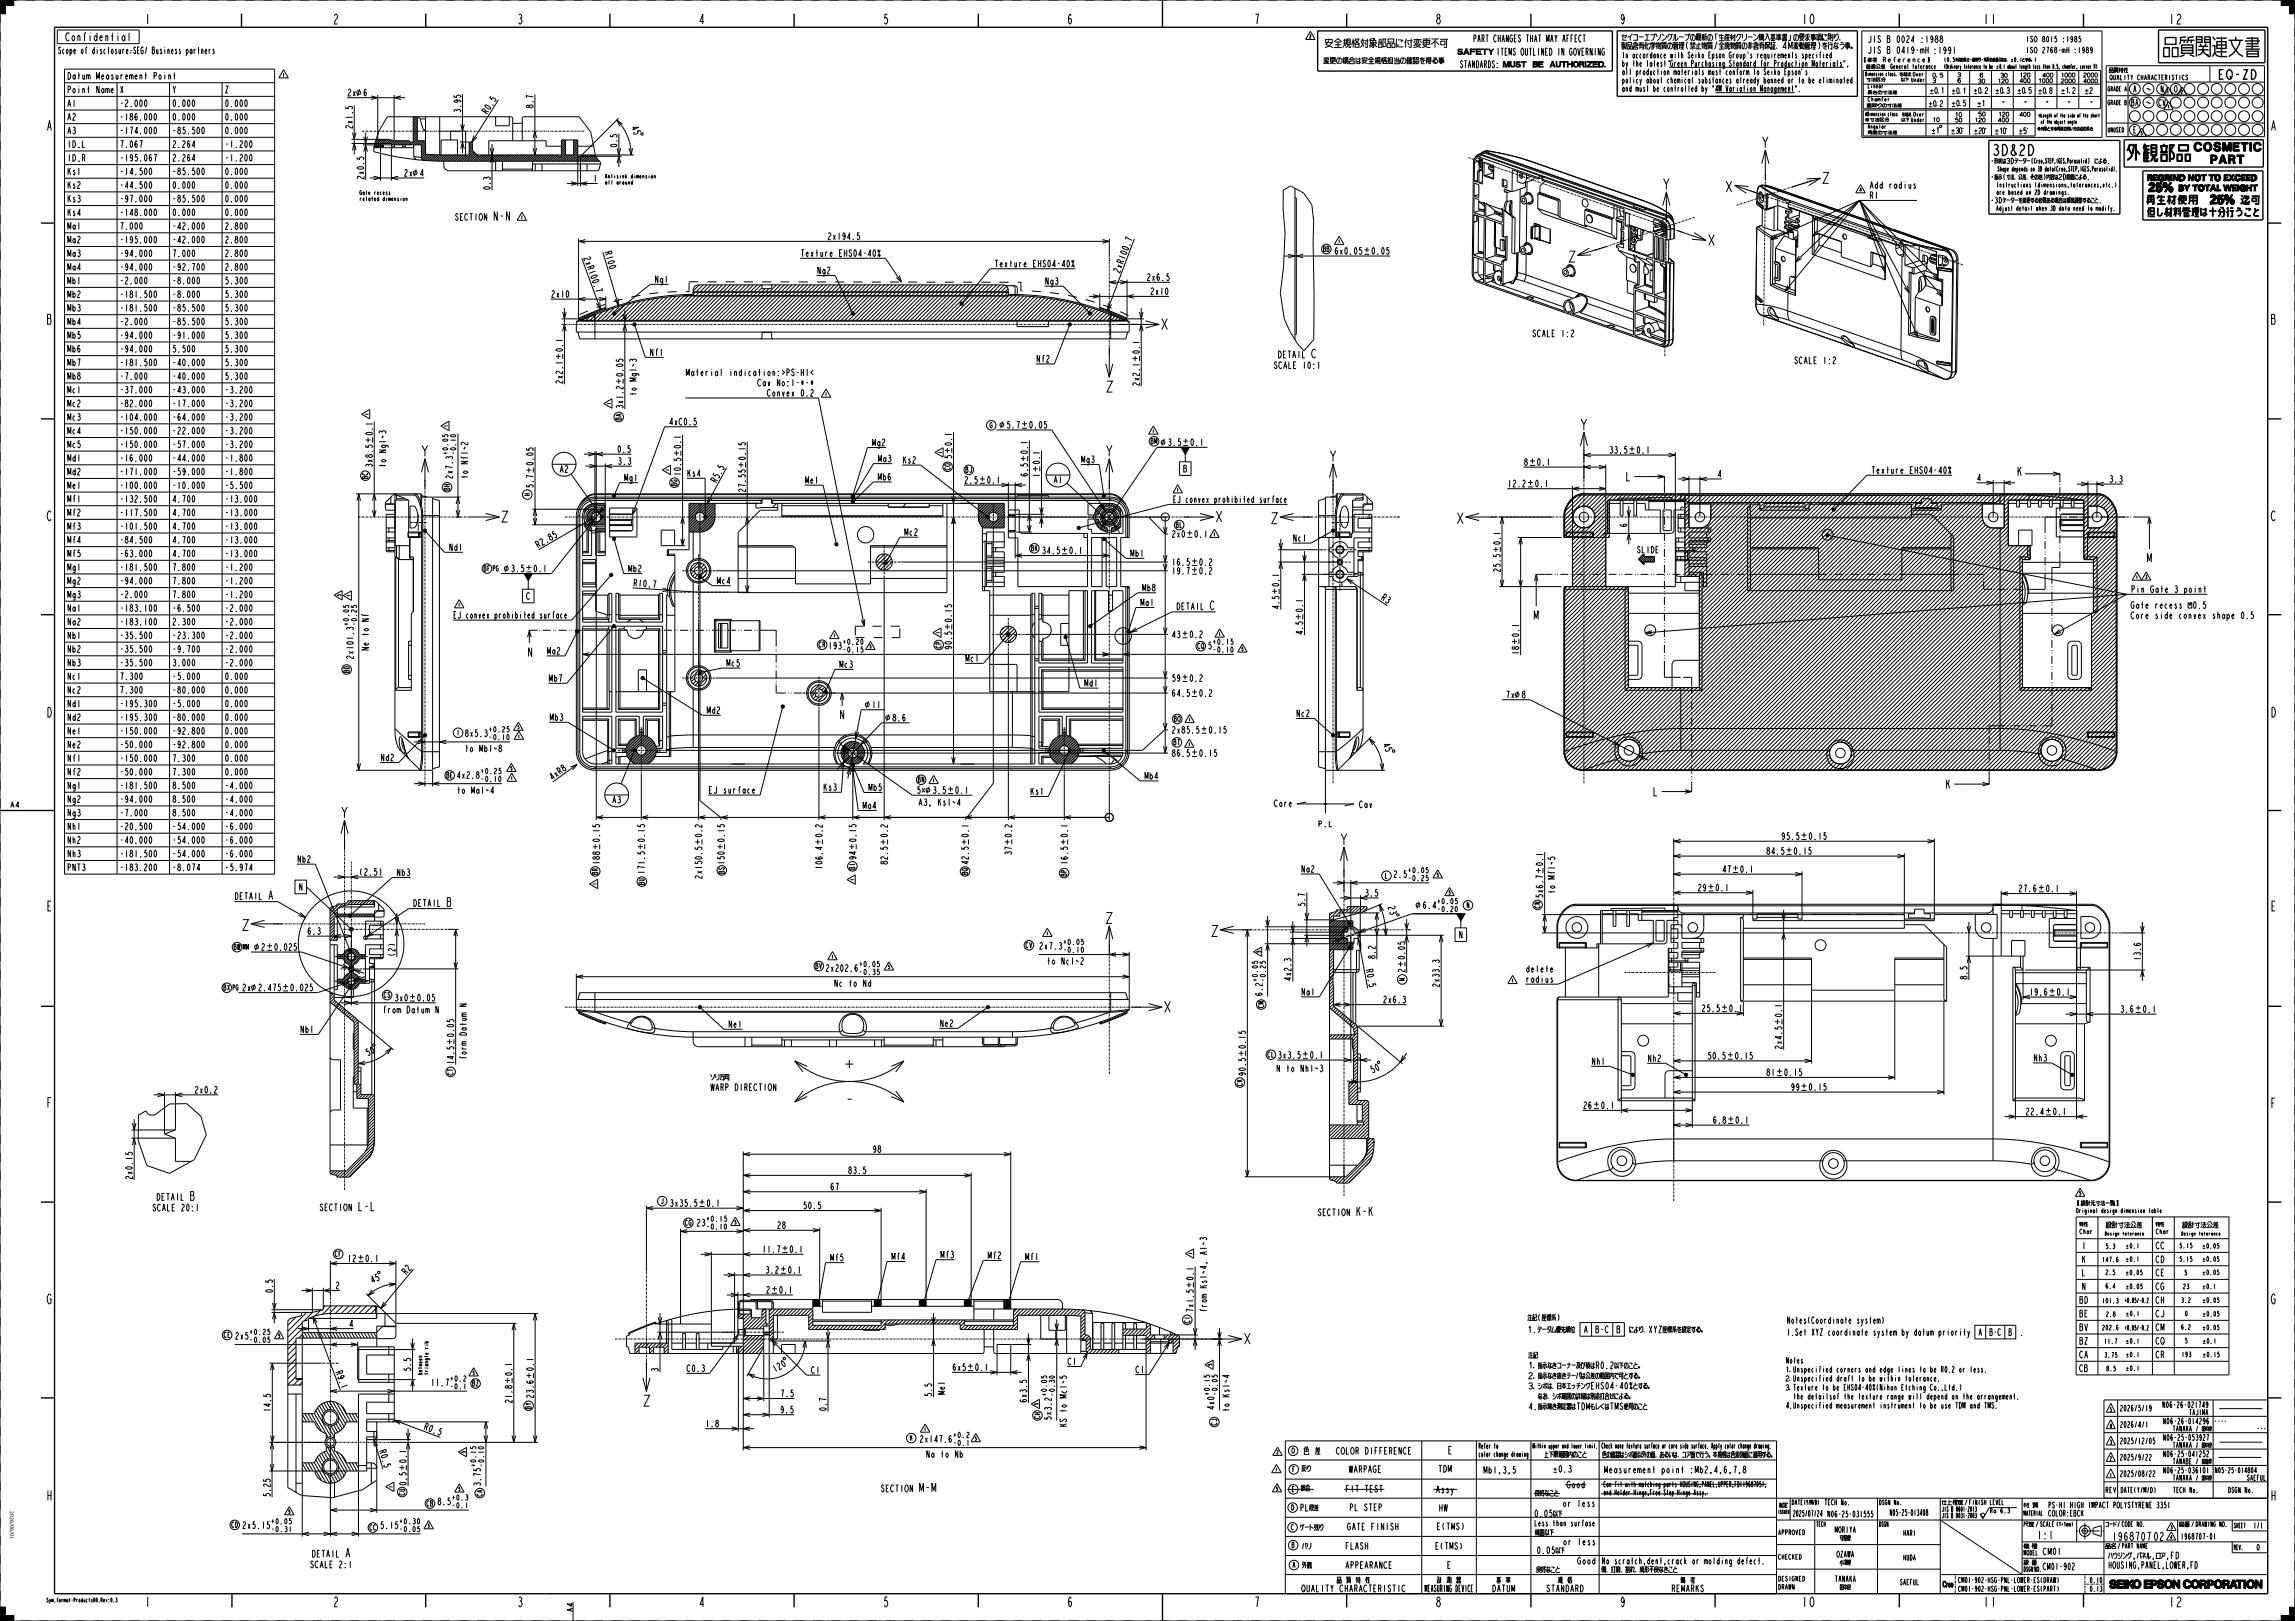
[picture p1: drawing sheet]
<svg xmlns="http://www.w3.org/2000/svg" width="841mm" height="594mm" viewBox="0 0 841 594" stroke-linecap="round" stroke-linejoin="round" font-family="sans-serif">
<defs><g id="words">
<text font-size="10.4" x="792.5" y="21">品質関連文</text>
<g font-size="5.2">
<text x="644.9" y="54.1">Y</text>
<text x="729.8" y="57">3D&amp;2D</text>
<text x="608.6" y="69.5">Y</text>
<text x="631.6" y="70.4">X</text>
<text x="667.1" y="67.2">Z</text>
<text x="625.2" y="89.9">X</text>
<text x="574.1" y="96">Z</text>
<text x="424.7" y="120.7">X</text>
<text x="404.6" y="143.7">Z</text>
<text x="578.4" y="157.6">Y</text>
<text x="153.7" y="167.2">Y</text>
<text x="404.5" y="167.2">Y</text>
<text x="486.5" y="169.1">Y</text>
<text x="183" y="191.3">Z</text>
<text x="444.7" y="191.3">X</text>
<text x="465.1" y="191.9">Z</text>
<text x="533.1" y="191.9">X</text>
<text x="124.2" y="299.7">Y</text>
<text x="490.5" y="309.5">Y</text>
<text x="88" y="341">Z</text>
<text x="404.5" y="338.4">Z</text>
<text x="443.2" y="343.2">Z</text>
<text x="425.8" y="370.9">X</text>
<text x="455.1" y="492.5">X</text>
<text x="235" y="515.3">Z</text>
</g>
<g font-size="4.7">
<text x="53" y="8.8">1</text>
<text x="122" y="8.8">2</text>
<text x="189.5" y="8.8">3</text>
<text x="256" y="8.8">4</text>
<text x="323.5" y="8.8">5</text>
<text x="391" y="8.8">6</text>
<text x="459.5" y="8.8">7</text>
<text x="526" y="8.8">8</text>
<text x="593.5" y="8.8">9</text>
<text x="660" y="8.8">10</text>
<text x="726.5" y="8.8">11</text>
<text x="794.5" y="8.8">12</text>
<text x="485.4" y="17.5">安全規格対象部品に付変更不可</text>
<text x="17" y="47.8">A</text>
<text x="832" y="47.8">A</text>
<text x="787.2" y="70.3">25%</text>
<text x="809.7" y="74.8">25%</text>
<text x="17" y="118.8">B</text>
<text x="832" y="118.8">B</text>
<text x="17" y="190.8">C</text>
<text x="832" y="190.8">C</text>
<text x="17" y="262.8">D</text>
<text x="832" y="262.8">D</text>
<text x="17" y="333.8">E</text>
<text x="832" y="333.8">E</text>
<text x="17" y="405.8">F</text>
<text x="832" y="406">F</text>
<text x="17" y="477.8">G</text>
<text x="832" y="477.8">G</text>
<text x="17" y="549.8">H</text>
<text x="832" y="549.8">H</text>
<text x="53" y="588.8">1</text>
<text x="122" y="588.8">2</text>
<text x="189.5" y="588.8">3</text>
<text x="256" y="588.8">4</text>
<text x="323.5" y="588.8">5</text>
<text x="391" y="588.8">6</text>
<text x="459.5" y="588.8">7</text>
<text x="526" y="588.8">8</text>
<text x="593.5" y="588.8">9</text>
<text x="660" y="588.8">10</text>
<text x="726.5" y="588.8">11</text>
<text x="794.5" y="588.8">12</text>
</g>
<g font-size="4.6">
<text x="812.6" y="29">EQ-ZD</text>
<text x="499.4" y="93.2">±</text>
<text x="206.2" y="132.1" transform="rotate(-90 206.2 132.1)">±</text>
<text x="417.6" y="132.8" transform="rotate(-90 417.6 132.8)">±</text>
<text x="228.3" y="141.2" transform="rotate(-90 228.3 141.2)">±</text>
<text x="373.9" y="156.9">±</text>
<text x="136.5" y="162.7" transform="rotate(-90 136.5 162.7)">±</text>
<text x="249.5" y="167.5" transform="rotate(-90 249.5 167.5)">±</text>
<text x="348.8" y="166.5" transform="rotate(-90 348.8 166.5)">±</text>
<text x="433" y="163.3">±</text>
<text x="596.6" y="166.1">±</text>
<text x="195.4" y="173.8" transform="rotate(-90 195.4 173.8)">±</text>
<text x="273.2" y="171.8" transform="rotate(-90 273.2 171.8)">±</text>
<text x="376.6" y="169.5" transform="rotate(-90 376.6 169.5)">±</text>
<text x="381" y="173.3" transform="rotate(-90 381 173.3)">±</text>
<text x="560.1" y="170.5">±</text>
<text x="358.5" y="177.1">±</text>
<text x="559.3" y="178.4">±</text>
<text x="434.5" y="196.9">±</text>
<text x="388.6" y="202.9">±</text>
<text x="549.8" y="202.8" transform="rotate(-90 549.8 202.8)">±</text>
<text x="192.3" y="209.6">±</text>
<text x="436.2" y="207.2">±</text>
<text x="436.2" y="210.4">±</text>
<text x="468.7" y="218.2" transform="rotate(-90 468.7 218.2)">±</text>
<text x="477.4" y="227.5" transform="rotate(-90 477.4 227.5)">±</text>
<text x="348.8" y="231.2" transform="rotate(-90 348.8 231.2)">±</text>
<text x="432.7" y="233.7">±</text>
<text x="556.6" y="236.6" transform="rotate(-90 556.6 236.6)">±</text>
<text x="432.7" y="249.7">±</text>
<text x="436.2" y="255.2">±</text>
<text x="439.7" y="268.7">±</text>
<text x="436.2" y="277.2">±</text>
<text x="346.8" y="290.8">±</text>
<text x="219.8" y="311.8" transform="rotate(-90 219.8 311.8)">±</text>
<text x="236.3" y="311.8" transform="rotate(-90 236.3 311.8)">±</text>
<text x="257.3" y="310" transform="rotate(-90 257.3 310)">±</text>
<text x="265.5" y="311.8" transform="rotate(-90 265.5 311.8)">±</text>
<text x="301.4" y="310" transform="rotate(-90 301.4 310)">±</text>
<text x="313.8" y="311.8" transform="rotate(-90 313.8 311.8)">±</text>
<text x="325.3" y="310" transform="rotate(-90 325.3 310)">±</text>
<text x="354.9" y="310" transform="rotate(-90 354.9 310)">±</text>
<text x="370.8" y="310" transform="rotate(-90 370.8 310)">±</text>
<text x="391.3" y="310" transform="rotate(-90 391.3 310)">±</text>
<text x="659.6" y="307.6">±</text>
<text x="654.1" y="313.1">±</text>
<text x="565.4" y="320.5" transform="rotate(-90 565.4 320.5)">±</text>
<text x="634.5" y="319.7">±</text>
<text x="625.5" y="326.5">±</text>
<text x="746.5" y="326.8">±</text>
<text x="97.3" y="348.2">±</text>
<text x="514.8" y="354.8" transform="rotate(-90 514.8 354.8)">±</text>
<text x="103.2" y="363.1">±</text>
<text x="750.5" y="364.7">±</text>
<text x="149.7" y="366.8">±</text>
<text x="630.4" y="370.7">±</text>
<text x="782.1" y="371">±</text>
<text x="653" y="375.9" transform="rotate(-90 653 375.9)">±</text>
<text x="166.4" y="383.2" transform="rotate(-90 166.4 383.2)">±</text>
<text x="456.5" y="387.5" transform="rotate(-90 456.5 387.5)">±</text>
<text x="476.8" y="387.8">±</text>
<text x="632.6" y="388.1">±</text>
<text x="650.6" y="394.2">±</text>
<text x="659.6" y="399.6">±</text>
<text x="583.5" y="406.2">±</text>
<text x="632.8" y="411.7">±</text>
<text x="749.1" y="408.5">±</text>
<text x="255.8" y="442.1">±</text>
<text x="286.2" y="459">±</text>
<text x="130.7" y="462.4">±</text>
<text x="285.6" y="466.6">±</text>
<text x="282.3" y="473.9">±</text>
<text x="437.3" y="472.3" transform="rotate(-90 437.3 472.3)">±</text>
<text x="354.1" y="502.3">±</text>
<text x="187.7" y="507.3" transform="rotate(-90 187.7 507.3)">±</text>
<text x="195.5" y="505.5" transform="rotate(-90 195.5 505.5)">±</text>
<text x="148.9" y="539.3" transform="rotate(-90 148.9 539.3)">±</text>
</g>
<g font-size="4.2">
<text x="180.3" y="80.8">N-N</text>
<text x="480.2" y="131.2">C</text>
<text x="443.2" y="223.4">C</text>
<text x="98.1" y="329.6">A</text>
<text x="163.5" y="332.2">B</text>
<text x="69.3" y="439.8">B</text>
<text x="131.3" y="443.7">L-L</text>
<text x="496.8" y="445.5">K-K</text>
<text x="335.6" y="546.7">M-M</text>
<text x="126.1" y="570.6">A</text>
</g>
<g font-size="3.9">
<text x="23.8" y="15">Confidential</text>
<text x="475" y="533.1">色　差</text>
<text x="746.3" y="564">1:1</text>
<text x="773.8" y="564.5">196870702</text>
</g>
<g font-size="3.6">
<text x="594.1" y="15">セイコーエプソングループの最新の「生産材グリーン購入基準書」の要求事項に則り、</text>
<text x="594.1" y="18.1">製品含有化学物質の管理(禁止物質/全廃物質の非含有保証、4M変動管理)を行なう事。</text>
<text x="530.4" y="532.8">E</text>
</g>
<g font-size="3.4">
<text x="539.8" y="15.4">PART CHANGES THAT MAY AFFECT</text>
<text x="484.9" y="23.4">変更の場合は安全規格担当の確認を得る事</text>
<text x="548.2" y="20.3">ITEMS OUTLINED IN GOVERNING</text>
<text x="534.9" y="24.8">STANDARDS:</text>
<text x="733.5" y="38.6">－</text>
<text x="741.6" y="38.6">－</text>
<text x="749.6" y="38.6">－</text>
<text x="757.6" y="38.6">－</text>
<text x="765.8" y="38.6">－</text>
</g>
<g font-size="3.3">
<text x="684.3" y="15.6">JIS B 0024 :1988</text>
<text x="21.2" y="19.7">Scope of disclosure：</text>
<text x="48.7" y="19.7">SEG/ Business partners</text>
<text x="684.3" y="19.6">JIS B 0419-m H:1991</text>
<text x="24.5" y="29.1">Datum Measurement Point</text>
<text x="24.5" y="34.1">Point Name</text>
<text x="43.8" y="34.1">X</text>
<text x="63" y="34.1">Y</text>
<text x="82.3" y="34.1">Z</text>
<text x="127.2" y="35.2">2x 6</text>
<text x="24.5" y="39.1">A1</text>
<text x="43.8" y="39.1">-2.000</text>
<text x="63" y="39.1">0.000</text>
<text x="82.3" y="39.1">0.000</text>
<text x="168.9" y="41.5" transform="rotate(-90 168.9 41.5)">3.95</text>
<text x="195.4" y="39.8" transform="rotate(-90 195.4 39.8)">8.7</text>
<text x="24.5" y="44.1">A2</text>
<text x="43.8" y="44.1">-186.000</text>
<text x="63" y="44.1">0.000</text>
<text x="82.3" y="44.1">0.000</text>
<text x="129.2" y="47.4" transform="rotate(-90 129.2 47.4)">2x1.5</text>
<text x="178.4" y="42.1" transform="rotate(-58 178.4 42.1)">R0.5</text>
<text x="24.5" y="49.1">A3</text>
<text x="43.8" y="49.1">-174.000</text>
<text x="63" y="49.1">-85.500</text>
<text x="82.3" y="49.1">0.000</text>
<text x="24.5" y="54.1">ID_L</text>
<text x="24.5" y="59.1">ID_R</text>
<text x="43.8" y="54.1">7.067</text>
<text x="43.8" y="59.1">-195.067</text>
<text x="63" y="54.1">2.264</text>
<text x="63" y="59.1">2.264</text>
<text x="82.3" y="54.1">-1.200</text>
<text x="82.3" y="59.1">-1.200</text>
<text x="226.2" y="54.2" transform="rotate(-90 226.2 54.2)">0.5</text>
<text x="24.5" y="64.1">Ks1</text>
<text x="43.8" y="64.1">-14.500</text>
<text x="63" y="64.1">-85.500</text>
<text x="82.3" y="64.1">0.000</text>
<text x="133.4" y="65.9" transform="rotate(-90 133.4 65.9)">2x0.5</text>
<text x="147.9" y="64.6">2x 4</text>
<text x="24.5" y="69.1">Ks2</text>
<text x="43.8" y="69.1">-44.500</text>
<text x="63" y="69.1">0.000</text>
<text x="82.3" y="69.1">0.000</text>
<text x="179.7" y="69.8" transform="rotate(-90 179.7 69.8)">0.3</text>
<text x="217.3" y="66.6">1</text>
<text x="685" y="69.1">Add radius</text>
<text x="24.5" y="74.1">Ks3</text>
<text x="43.8" y="74.1">-97.000</text>
<text x="63" y="74.1">-85.500</text>
<text x="82.3" y="74.1">0.000</text>
<text x="685" y="72.8">R1</text>
<text x="24.5" y="79.1">Ks4</text>
<text x="43.8" y="79.1">-148.000</text>
<text x="63" y="79.1">0.000</text>
<text x="82.3" y="79.1">0.000</text>
<text x="166.5" y="80.8">SECTION</text>
<text x="24.5" y="84.1">Ma1</text>
<text x="24.5" y="89.1">Ma2</text>
<text x="43.8" y="84.1">7.000</text>
<text x="43.8" y="89.1">-195.000</text>
<text x="63" y="84.1">-42.000</text>
<text x="63" y="89.1">-42.000</text>
<text x="82.3" y="84.1">2.800</text>
<text x="82.3" y="89.1">2.800</text>
<text x="303.1" y="87.8">2x194.5</text>
<text x="24.5" y="94.1">Ma3</text>
<text x="43.8" y="94.1">-94.000</text>
<text x="63" y="94.1">7.000</text>
<text x="82.3" y="94.1">2.800</text>
<text x="221.5" y="92.3" transform="rotate(74 221.5 92.3)">R100</text>
<text x="293.2" y="94">Texture EHS04-40%</text>
<text x="488.9" y="93.2">6x0.05</text>
<text x="24.5" y="99.1">Ma4</text>
<text x="43.8" y="99.1">-94.000</text>
<text x="63" y="99.1">-92.700</text>
<text x="82.3" y="99.1">2.800</text>
<text x="299.3" y="100.4">Ng2</text>
<text x="364.3" y="97.9">Texture EHS04-40%</text>
<text x="24.5" y="104.1">Mb1</text>
<text x="43.8" y="104.1">-2.000</text>
<text x="63" y="104.1">-8.000</text>
<text x="82.3" y="104.1">5.300</text>
<text x="239.8" y="103.6">Ng1</text>
<text x="382.8" y="104.2">Ng3</text>
<text x="420.1" y="102.8">2x6.5</text>
<text x="421.4" y="108">2x10</text>
<text x="24.5" y="109.1">Mb2</text>
<text x="43.8" y="109.1">-181.500</text>
<text x="63" y="109.1">-8.000</text>
<text x="82.3" y="109.1">5.300</text>
<text x="201.8" y="109">2x10</text>
<text x="24.5" y="114.1">Mb3</text>
<text x="24.5" y="119.1">Mb4</text>
<text x="43.8" y="114.1">-181.500</text>
<text x="43.8" y="119.1">-2.000</text>
<text x="63" y="114.1">-85.500</text>
<text x="63" y="119.1">-85.500</text>
<text x="82.3" y="114.1">5.300</text>
<text x="82.3" y="119.1">5.300</text>
<text x="24.5" y="124.1">Mb5</text>
<text x="43.8" y="124.1">-94.000</text>
<text x="63" y="124.1">-91.000</text>
<text x="82.3" y="124.1">5.300</text>
<text x="561.4" y="123.4">SCALE 1:2</text>
<text x="24.5" y="129.1">Mb6</text>
<text x="43.8" y="129.1">-94.000</text>
<text x="63" y="129.1">5.500</text>
<text x="82.3" y="129.1">5.300</text>
<text x="206.2" y="129.1" transform="rotate(-90 206.2 129.1)">0.1</text>
<text x="238" y="130.3">Nf1</text>
<text x="417.6" y="129.9" transform="rotate(-90 417.6 129.9)">0.1</text>
<text x="468.3" y="131.2">DETAIL</text>
<text x="24.5" y="134.1">Mb7</text>
<text x="43.8" y="134.1">-181.500</text>
<text x="63" y="134.1">-40.000</text>
<text x="82.3" y="134.1">5.300</text>
<text x="251.2" y="137.7">Material indication:&gt;PS-HI&lt;</text>
<text x="379.6" y="132.7">Nf2</text>
<text x="466.7" y="135.1">SCALE 10:1</text>
<text x="657.4" y="133.3">SCALE 1:2</text>
<text x="24.5" y="139.1">Mb8</text>
<text x="43.8" y="139.1">-7.000</text>
<text x="63" y="139.1">-40.000</text>
<text x="82.3" y="139.1">5.300</text>
<text x="206.2" y="140.8" transform="rotate(-90 206.2 140.8)">2x2.1</text>
<text x="277.4" y="141.5">Cav No:I-*-*</text>
<text x="417.6" y="141.6" transform="rotate(-90 417.6 141.6)">2x2.1</text>
<text x="24.5" y="144.1">Mc1</text>
<text x="24.5" y="149.1">Mc2</text>
<text x="43.8" y="144.1">-37.000</text>
<text x="43.8" y="149.1">-82.000</text>
<text x="63" y="144.1">-43.000</text>
<text x="63" y="149.1">-17.000</text>
<text x="82.3" y="144.1">-3.200</text>
<text x="82.3" y="149.1">-3.200</text>
<text x="228.3" y="149.9" transform="rotate(-90 228.3 149.9)">3x1.2</text>
<text x="233.3" y="145.2" transform="rotate(-90 233.3 145.2)">to Mg1̃3</text>
<text x="280.9" y="145.2">Convex 0.2</text>
<text x="24.5" y="154.1">Mc3</text>
<text x="43.8" y="154.1">-104.000</text>
<text x="63" y="154.1">-64.000</text>
<text x="82.3" y="154.1">-3.200</text>
<text x="245.1" y="155.8">4xC0.5</text>
<text x="24.5" y="159.1">Mc4</text>
<text x="43.8" y="159.1">-150.000</text>
<text x="63" y="159.1">-22.000</text>
<text x="82.3" y="159.1">-3.200</text>
<text x="136.5" y="159.7" transform="rotate(-90 136.5 159.7)">0.1</text>
<text x="368.7" y="156.9">5.7</text>
<text x="24.5" y="164.1">Mc5</text>
<text x="43.8" y="164.1">-150.000</text>
<text x="63" y="164.1">-57.000</text>
<text x="82.3" y="164.1">-3.200</text>
<text x="226.1" y="165.8">0.5</text>
<text x="249.5" y="164.6" transform="rotate(-90 249.5 164.6)">0.1</text>
<text x="319.4" y="163.4">Mg2</text>
<text x="348.8" y="163.6" transform="rotate(-90 348.8 163.6)">0.1</text>
<text x="376.6" y="166.6" transform="rotate(-90 376.6 166.6)">0.1</text>
<text x="427.8" y="163.3">3.5</text>
<text x="436" y="163.3">0.1</text>
<text x="589.6" y="166.1">33.5</text>
<text x="599.5" y="166.1">0.1</text>
<text x="24.5" y="169.1">Md1</text>
<text x="43.8" y="169.1">-16.000</text>
<text x="63" y="169.1">-44.000</text>
<text x="82.3" y="169.1">-1.800</text>
<text x="136.5" y="171.5" transform="rotate(-90 136.5 171.5)">3x8.5</text>
<text x="141.4" y="171.5" transform="rotate(-90 141.4 171.5)">to Ng1̃3</text>
<text x="205" y="173.1">A2</text>
<text x="226.3" y="170.2">3.3</text>
<text x="321.6" y="169.3">Ma3</text>
<text x="330.6" y="169.8">Ks2</text>
<text x="348.8" y="168.3" transform="rotate(-90 348.8 168.3)">5</text>
<text x="381" y="170.3" transform="rotate(-90 381 170.3)">0.1</text>
<text x="396.1" y="169.6">Mg3</text>
<text x="433.5" y="173">B</text>
<text x="558.3" y="170.5">8</text>
<text x="563" y="170.5">0.1</text>
<text x="685.6" y="173.5">Texture EHS04-40%</text>
<text x="24.5" y="174.1">Md2</text>
<text x="24.5" y="179.1">Me1</text>
<text x="43.8" y="174.1">-171.000</text>
<text x="43.8" y="179.1">-100.000</text>
<text x="63" y="174.1">-59.000</text>
<text x="63" y="179.1">-10.000</text>
<text x="82.3" y="174.1">-1.800</text>
<text x="82.3" y="179.1">-5.500</text>
<text x="165.9" y="175.6" transform="rotate(-90 165.9 175.6)">2x7.3</text>
<text x="171.4" y="175.6" transform="rotate(-90 171.4 175.6)">to Nf1̃2</text>
<text x="195.4" y="179" transform="rotate(-90 195.4 179)">5.7</text>
<text x="228.6" y="176.3">Mg1</text>
<text x="249.5" y="174.5" transform="rotate(-90 249.5 174.5)">10.5</text>
<text x="251.6" y="174.6">Ks4</text>
<text x="294.9" y="177.2">Me1</text>
<text x="321.5" y="176">Mb6</text>
<text x="353.2" y="177.1">2.5</text>
<text x="361.5" y="177.1">0.1</text>
<text x="376.6" y="174.8" transform="rotate(-90 376.6 174.8)">6.5</text>
<text x="381" y="175.1" transform="rotate(-90 381 175.1)">1</text>
<text x="386" y="177.1">A1</text>
<text x="552.3" y="178.4">12.2</text>
<text x="562.3" y="178.4">0.1</text>
<text x="629.2" y="174.9">4</text>
<text x="724.3" y="176.3">4</text>
<text x="772.8" y="176.8">3.3</text>
<text x="24.5" y="184.1">Mf1</text>
<text x="43.8" y="184.1">-132.500</text>
<text x="63" y="184.1">4.700</text>
<text x="82.3" y="184.1">-13.000</text>
<text x="273.2" y="180.6" transform="rotate(-90 273.2 180.6)">27.55</text>
<text x="429.8" y="184.2">EJ convex prohibited surface</text>
<text x="24.5" y="189.1">Mf2</text>
<text x="43.8" y="189.1">-117.500</text>
<text x="63" y="189.1">4.700</text>
<text x="82.3" y="189.1">-13.000</text>
<text x="24.5" y="194.1">Mf3</text>
<text x="43.8" y="194.1">-101.500</text>
<text x="63" y="194.1">4.700</text>
<text x="82.3" y="194.1">-13.000</text>
<text x="331.3" y="196.2">Mc2</text>
<text x="429.2" y="196.9">2x0</text>
<text x="437.5" y="196.9">0.1</text>
<text x="596.2" y="193.3" transform="rotate(-90 596.2 193.3)">6</text>
<text x="24.5" y="199.1">Mf4</text>
<text x="43.8" y="199.1">-84.500</text>
<text x="63" y="199.1">4.700</text>
<text x="82.3" y="199.1">-13.000</text>
<text x="164.4" y="201.8">Nd1</text>
<text x="197" y="201" transform="rotate(-30 197 201)">R2.85</text>
<text x="381.6" y="202.9">34.5</text>
<text x="391.6" y="202.9">0.1</text>
<text x="414.1" y="204">Mb1</text>
<text x="473.7" y="198.4">Nc1</text>
<text x="549.8" y="199.8" transform="rotate(-90 549.8 199.8)">0.1</text>
<text x="24.5" y="204.1">Mf5</text>
<text x="24.5" y="209.1">Mg1</text>
<text x="43.8" y="204.1">-63.000</text>
<text x="43.8" y="209.1">-181.500</text>
<text x="63" y="204.1">4.700</text>
<text x="63" y="209.1">7.800</text>
<text x="82.3" y="204.1">-13.000</text>
<text x="82.3" y="209.1">-1.200</text>
<text x="187.1" y="209.6">3.5</text>
<text x="195.3" y="209.6">0.1</text>
<text x="230.1" y="209.6">Mb2</text>
<text x="429.2" y="207.2">16.5</text>
<text x="439.2" y="207.2">0.2</text>
<text x="549.8" y="209.8" transform="rotate(-90 549.8 209.8)">25.5</text>
<text x="24.5" y="214.1">Mg2</text>
<text x="43.8" y="214.1">-94.000</text>
<text x="63" y="214.1">7.800</text>
<text x="82.3" y="214.1">-1.200</text>
<text x="231.9" y="214.8" transform="rotate(4 231.9 214.8)">R10.7</text>
<text x="262.6" y="214">Mc4</text>
<text x="429.2" y="210.4">19.7</text>
<text x="439.2" y="210.4">0.2</text>
<text x="468.7" y="215.2" transform="rotate(-90 468.7 215.2)">0.1</text>
<text x="24.5" y="219.1">Mg3</text>
<text x="43.8" y="219.1">-2.000</text>
<text x="63" y="219.1">7.800</text>
<text x="82.3" y="219.1">-1.200</text>
<text x="192.7" y="219.7">C</text>
<text x="417.8" y="222">Ma1</text>
<text x="418.4" y="216.6">Mb8</text>
<text x="505.8" y="219.5" transform="rotate(33 505.8 219.5)">R3</text>
<text x="780.8" y="217.1">Pin Gate 3 point</text>
<text x="24.5" y="224.1">Na1</text>
<text x="43.8" y="224.1">-183.100</text>
<text x="63" y="224.1">-6.500</text>
<text x="82.3" y="224.1">-2.000</text>
<text x="166" y="226.6">EJ convex prohibited surface</text>
<text x="430.9" y="223.4">DETAIL</text>
<text x="468.7" y="223.4" transform="rotate(-90 468.7 223.4)">4.5</text>
<text x="477.4" y="224.5" transform="rotate(-90 477.4 224.5)">0.1</text>
<text x="780.7" y="223">Gate recess 凹0.5</text>
<text x="780.7" y="226.7">Core side convex shape 0.5</text>
<text x="24.5" y="229.1">Na2</text>
<text x="43.8" y="229.1">-183.100</text>
<text x="63" y="229.1">2.300</text>
<text x="82.3" y="229.1">-2.000</text>
<text x="429.2" y="233.7">43</text>
<text x="435.7" y="233.7">0.2</text>
<text x="477.4" y="232.7" transform="rotate(-90 477.4 232.7)">4.5</text>
<text x="556.6" y="233.6" transform="rotate(-90 556.6 233.6)">0.1</text>
<text x="24.5" y="234.1">Nb1</text>
<text x="24.5" y="239.1">Nb2</text>
<text x="43.8" y="234.1">-35.500</text>
<text x="43.8" y="239.1">-35.500</text>
<text x="63" y="234.1">-23.300</text>
<text x="63" y="239.1">-9.700</text>
<text x="82.3" y="234.1">-2.000</text>
<text x="82.3" y="239.1">-2.000</text>
<text x="135.1" y="238.6" transform="rotate(-90 135.1 238.6)">Ne to Nf</text>
<text x="200.3" y="239.7">Ma2</text>
<text x="303.4" y="237.9">193</text>
<text x="348.8" y="238.2" transform="rotate(-90 348.8 238.2)">90.5</text>
<text x="442.5" y="237.9">5</text>
<text x="24.5" y="244.1">Nb3</text>
<text x="43.8" y="244.1">-35.500</text>
<text x="63" y="244.1">3.000</text>
<text x="82.3" y="244.1">-2.000</text>
<text x="129.5" y="241.7" transform="rotate(-90 129.5 241.7)">2x101.3</text>
<text x="266" y="244.2">Mc5</text>
<text x="307.5" y="244.7">Mc3</text>
<text x="353.7" y="242.5">Mc1</text>
<text x="556.6" y="240.1" transform="rotate(-90 556.6 240.1)">18</text>
<text x="24.5" y="249.1">Nc1</text>
<text x="43.8" y="249.1">7.300</text>
<text x="63" y="249.1">-5.000</text>
<text x="82.3" y="249.1">0.000</text>
<text x="201" y="249.8">Mb7</text>
<text x="397.2" y="251.5">Md1</text>
<text x="429.2" y="249.7">59</text>
<text x="435.7" y="249.7">0.2</text>
<text x="24.5" y="254.1">Nc2</text>
<text x="43.8" y="254.1">7.300</text>
<text x="63" y="254.1">-80.000</text>
<text x="82.3" y="254.1">0.000</text>
<text x="429.2" y="255.2">64.5</text>
<text x="439.2" y="255.2">0.2</text>
<text x="551.7" y="255.8">7x 8</text>
<text x="24.5" y="259.1">Nd1</text>
<text x="43.8" y="259.1">-195.300</text>
<text x="63" y="259.1">-5.000</text>
<text x="82.3" y="259.1">0.000</text>
<text x="258.9" y="261.5">Md2</text>
<text x="319.4" y="259.5">11</text>
<text x="474.9" y="262.6">Nc2</text>
<text x="24.5" y="264.1">Nd2</text>
<text x="24.5" y="269.1">Ne1</text>
<text x="43.8" y="264.1">-195.300</text>
<text x="43.8" y="269.1">-150.000</text>
<text x="63" y="264.1">-80.000</text>
<text x="63" y="269.1">-92.800</text>
<text x="82.3" y="264.1">0.000</text>
<text x="82.3" y="269.1">0.000</text>
<text x="170.2" y="269.9">8x5.3</text>
<text x="201.3" y="264">Mb3</text>
<text x="326.9" y="264.3">8.6</text>
<text x="429.2" y="268.7">2x85.5</text>
<text x="24.5" y="274.1">Ne2</text>
<text x="43.8" y="274.1">-50.000</text>
<text x="63" y="274.1">-92.800</text>
<text x="82.3" y="274.1">0.000</text>
<text x="170.2" y="275.5">to Mb1̃8</text>
<text x="24.5" y="279.1">Nf1</text>
<text x="43.8" y="279.1">-150.000</text>
<text x="63" y="279.1">7.300</text>
<text x="82.3" y="279.1">0.000</text>
<text x="139.3" y="278.8">Nd2</text>
<text x="429.2" y="277.2">86.5</text>
<text x="24.5" y="284.1">Nf2</text>
<text x="43.8" y="284.1">-50.000</text>
<text x="63" y="284.1">7.300</text>
<text x="82.3" y="284.1">0.000</text>
<text x="167.2" y="285.2">4x2.8</text>
<text x="419.3" y="285.5">Mb4</text>
<text x="24.5" y="289.1">Ng1</text>
<text x="43.8" y="289.1">-181.500</text>
<text x="63" y="289.1">8.500</text>
<text x="82.3" y="289.1">-4.000</text>
<text x="167.2" y="290.8">to Ma1̃4</text>
<text x="259.5" y="290.7">EJ surface</text>
<text x="301.6" y="289.7">Ks3</text>
<text x="318.1" y="289.8">Mb5</text>
<text x="335.8" y="290.8">5×3.5</text>
<text x="349.8" y="290.8">0.1</text>
<text x="377.4" y="291.2">Ks1</text>
<text x="24.5" y="294.1">Ng2</text>
<text x="24.5" y="299.1">Ng3</text>
<text x="43.8" y="294.1">-94.000</text>
<text x="43.8" y="299.1">-7.000</text>
<text x="63" y="294.1">8.500</text>
<text x="63" y="299.1">8.500</text>
<text x="82.3" y="294.1">-4.000</text>
<text x="82.3" y="299.1">-4.000</text>
<text x="224.2" y="294.3">A3</text>
<text x="316" y="296.4">Ma4</text>
<text x="336.4" y="295.2">A3, Ks1̃4</text>
<text x="466.7" y="295.6">Core</text>
<text x="497.9" y="296">Cav</text>
<text x="24.5" y="304.1">Nh1</text>
<text x="43.8" y="304.1">-20.500</text>
<text x="63" y="304.1">-54.000</text>
<text x="82.3" y="304.1">-6.000</text>
<text x="24.5" y="309.1">Nh2</text>
<text x="43.8" y="309.1">-40.000</text>
<text x="63" y="309.1">-54.000</text>
<text x="82.3" y="309.1">-6.000</text>
<text x="257.3" y="307" transform="rotate(-90 257.3 307)">0.2</text>
<text x="301.4" y="307" transform="rotate(-90 301.4 307)">0.2</text>
<text x="325.3" y="307" transform="rotate(-90 325.3 307)">0.2</text>
<text x="354.9" y="307" transform="rotate(-90 354.9 307)">0.1</text>
<text x="370.8" y="307" transform="rotate(-90 370.8 307)">0.2</text>
<text x="391.3" y="307" transform="rotate(-90 391.3 307)">0.1</text>
<text x="652.6" y="307.6">95.5</text>
<text x="24.5" y="314.1">Nh3</text>
<text x="43.8" y="314.1">-181.500</text>
<text x="63" y="314.1">-54.000</text>
<text x="82.3" y="314.1">-6.000</text>
<text x="108.8" y="316">Nb2</text>
<text x="219.8" y="317" transform="rotate(-90 219.8 317)">188</text>
<text x="265.5" y="317" transform="rotate(-90 265.5 317)">150</text>
<text x="313.8" y="315.3" transform="rotate(-90 313.8 315.3)">94</text>
<text x="325.3" y="317" transform="rotate(-90 325.3 317)">82.5</text>
<text x="354.9" y="317" transform="rotate(-90 354.9 317)">42.5</text>
<text x="370.8" y="313.5" transform="rotate(-90 370.8 313.5)">37</text>
<text x="391.3" y="317" transform="rotate(-90 391.3 317)">16.5</text>
<text x="565.4" y="317.5" transform="rotate(-90 565.4 317.5)">0.1</text>
<text x="647.1" y="313.1">84.5</text>
<text x="24.5" y="319.1">PNT3</text>
<text x="43.8" y="319.1">-183.200</text>
<text x="63" y="319.1">-8.074</text>
<text x="82.3" y="319.1">-5.974</text>
<text x="131.5" y="320.8">( 2.5)</text>
<text x="145.2" y="320.9">Nb3</text>
<text x="236.3" y="320.5" transform="rotate(-90 236.3 320.5)">171.5</text>
<text x="257.3" y="322.3" transform="rotate(-90 257.3 322.3)">2x150.5</text>
<text x="301.4" y="318.8" transform="rotate(-90 301.4 318.8)">106.4</text>
<text x="476.7" y="319.6">Na2</text>
<text x="510.5" y="321.6">2.5</text>
<text x="631" y="319.7">47</text>
<text x="637.5" y="319.7">0.1</text>
<text x="85.8" y="329.6">DETAIL</text>
<text x="109.3" y="326.3">N</text>
<text x="500" y="328.4">3.5</text>
<text x="565.4" y="329.2" transform="rotate(-90 565.4 329.2)">5x6.7</text>
<text x="569.8" y="327.7" transform="rotate(-90 569.8 327.7)">to Mf1̃5</text>
<text x="622" y="326.5">29</text>
<text x="628.5" y="326.5">0.1</text>
<text x="739.5" y="326.8">27.6</text>
<text x="749.5" y="326.8">0.1</text>
<text x="151.2" y="332.2">DETAIL</text>
<text x="478.3" y="332.3" transform="rotate(-90 478.3 332.3)">5.7</text>
<text x="508.6" y="332.2" transform="rotate(75 508.6 332.2)">23°</text>
<text x="521.2" y="332.9">6.4</text>
<text x="112.5" y="342.4">6.3</text>
<text x="380.7" y="347.8">2x7.3</text>
<text x="534.4" y="343.8">N</text>
<text x="95.6" y="348.2">2</text>
<text x="100.3" y="348.2">0.025</text>
<text x="144.8" y="350.7" transform="rotate(-90 144.8 350.7)">( 2)</text>
<text x="383.4" y="353.4">to Nc1̃2</text>
<text x="503.9" y="351.6" transform="rotate(-90 503.9 351.6)">8.2</text>
<text x="784.4" y="352.2" transform="rotate(-90 784.4 352.2)">13.6</text>
<text x="302.4" y="356">2x202.6</text>
<text x="473.1" y="359.6" transform="rotate(-90 473.1 359.6)">4x2.3</text>
<text x="514.8" y="356.5" transform="rotate(-90 514.8 356.5)">2</text>
<text x="559" y="356.3">delete</text>
<text x="720.8" y="359.1" transform="rotate(-90 720.8 359.1)">8.5</text>
<text x="88.6" y="363.1">2x 2.475</text>
<text x="106.2" y="363.1">0.025</text>
<text x="305.5" y="361.5">Nc to Nd</text>
<text x="462.6" y="365.2" transform="rotate(-90 462.6 365.2)">6.2</text>
<text x="476.7" y="364.7">Na1</text>
<text x="527.5" y="361.9" transform="rotate(-90 527.5 361.9)">2x33.3</text>
<text x="559" y="360">radius</text>
<text x="743.5" y="364.7">19.6</text>
<text x="753.5" y="364.7">0.1</text>
<text x="140" y="371.2">from Datum N</text>
<text x="144.4" y="366.8">3x0</text>
<text x="506.7" y="367.5">2x6.3</text>
<text x="623.4" y="370.7">25.5</text>
<text x="633.4" y="370.7">0.1</text>
<text x="776.8" y="371">3.6</text>
<text x="785" y="371">0.1</text>
<text x="266.8" y="376.5">Ne1</text>
<text x="344.3" y="376.2">Ne2</text>
<text x="653" y="372.9" transform="rotate(-90 653 372.9)">0.1</text>
<text x="109.9" y="378.4">Nb1</text>
<text x="134.6" y="387.1" transform="rotate(-25 134.6 387.1)">50°</text>
<text x="171" y="388.5" transform="rotate(-90 171 388.5)">form Datum N</text>
<text x="468.1" y="387.8">3x3.5</text>
<text x="479.8" y="387.8">0.1</text>
<text x="603.6" y="389">Nh2</text>
<text x="625.6" y="388.1">50.5</text>
<text x="653" y="384.7" transform="rotate(-90 653 384.7)">2x4.5</text>
<text x="745" y="388.9">Nh3</text>
<text x="166.4" y="390.2" transform="rotate(-90 166.4 390.2)">14.5</text>
<text x="260.3" y="395.9">ソリ方向</text>
<text x="456.5" y="394.5" transform="rotate(-90 456.5 394.5)">90.5</text>
<text x="467.6" y="392.7">N to Nh1̃3</text>
<text x="502.7" y="393.4" transform="rotate(-25 502.7 393.4)">50°</text>
<text x="583.1" y="390.1">Nh1</text>
<text x="647.1" y="394.2">81</text>
<text x="71.2" y="400.6">2x0.2</text>
<text x="260.3" y="399.6">WARP DIRECTION</text>
<text x="656.1" y="399.6">99</text>
<text x="580" y="406.2">26</text>
<text x="586.5" y="406.2">0.1</text>
<text x="627.5" y="411.7">6.8</text>
<text x="635.7" y="411.7">0.1</text>
<text x="742.1" y="408.5">22.4</text>
<text x="752.1" y="408.5">0.1</text>
<text x="319.6" y="422.3">98</text>
<text x="310.6" y="430.1">83.5</text>
<text x="48.5" y="432.4" transform="rotate(-90 48.5 432.4)">2x0.15</text>
<text x="304.1" y="436.1">67</text>
<text x="55.7" y="443.8">SCALE 20:1</text>
<text x="57.4" y="439.8">DETAIL</text>
<text x="116.9" y="443.7">SECTION</text>
<text x="245.3" y="442.1">3x35.5</text>
<text x="258.7" y="442.1">0.1</text>
<text x="294.1" y="443">50.5</text>
<text x="255.1" y="449.3">23</text>
<text x="482.7" y="445.5">SECTION</text>
<text x="284.6" y="450.2">28</text>
<text x="771.6" y="450.1">設計寸法公差</text>
<text x="799.6" y="450.1">設計寸法公差</text>
<text x="279.2" y="459">11.7</text>
<text x="289.2" y="459">0.1</text>
<text x="326.5" y="461.6">Mf4</text>
<text x="344.5" y="461">Mf3</text>
<text x="361.8" y="461.2">Mf2</text>
<text x="375.5" y="461.7">Mf1</text>
<text x="762.8" y="457.7">I</text>
<text x="789.9" y="457.7">CC</text>
<text x="127.2" y="462.4">12</text>
<text x="133.7" y="462.4">0.1</text>
<text x="280.3" y="466.6">3.2</text>
<text x="288.5" y="466.6">0.1</text>
<text x="304" y="462.1">Mf5</text>
<text x="762.7" y="467.6">L</text>
<text x="762.7" y="462.7">K</text>
<text x="789.8" y="462.7">CD</text>
<text x="789.9" y="467.6">CE</text>
<text x="99.9" y="473.9" transform="rotate(-90 99.9 473.9)">0.5</text>
<text x="122.8" y="472.3">2</text>
<text x="280.6" y="473.9">2</text>
<text x="285.3" y="473.9">0.1</text>
<text x="437.3" y="469.3" transform="rotate(-90 437.3 469.3)">0.1</text>
<text x="762.7" y="472.6">N</text>
<text x="789.8" y="472.6">CG</text>
<text x="761.8" y="477.6">BD</text>
<text x="789.8" y="477.6">CH</text>
<text x="437.3" y="481.1" transform="rotate(-90 437.3 481.1)">7x1.5</text>
<text x="442.2" y="481.1" transform="rotate(-90 442.2 481.1)">from Ks1̃4, A1̃3</text>
<text x="559.7" y="484">注記（座標系）</text>
<text x="654.7" y="485">Notes(Coordinate system)</text>
<text x="761.8" y="482.6">BE</text>
<text x="789.8" y="482.6">CJ</text>
<text x="86" y="490.8">2x5</text>
<text x="127.8" y="486.2">4</text>
<text x="559.7" y="488.4">１.データム優先順位</text>
<text x="580.2" y="488.4">A</text>
<text x="584.5" y="488.4">B-C</text>
<text x="592.2" y="488.4">B</text>
<text x="596.1" y="488.4">により、XYZ座標系を設定する。</text>
<text x="654.7" y="489.4">1.Set XYZ coordinate system by datum priority</text>
<text x="724.9" y="489.4">A</text>
<text x="728.9" y="489.4">B-C</text>
<text x="735.9" y="489.4">B</text>
<text x="761.9" y="487.6">BV</text>
<text x="789.8" y="487.6">CM</text>
<text x="560" y="497.8">注記</text>
<text x="761.8" y="492.6">BZ</text>
<text x="761.8" y="497.6">CA</text>
<text x="789.8" y="492.6">CQ</text>
<text x="789.8" y="497.6">CR</text>
<text x="122.9" y="502.6" transform="rotate(70 122.9 502.6)">R9.1</text>
<text x="150.6" y="502.7" transform="rotate(-90 150.6 502.7)">5.5</text>
<text x="195.5" y="502.6" transform="rotate(-90 195.5 502.6)">0.1</text>
<text x="241.2" y="502.8" transform="rotate(-90 241.2 502.8)">3</text>
<text x="251.5" y="502.6">C0.3</text>
<text x="283.9" y="503" transform="rotate(-30 283.9 503)">120°</text>
<text x="297.1" y="503.3">C1</text>
<text x="348.9" y="502.3">6x5</text>
<text x="357.1" y="502.3">0.1</text>
<text x="391.1" y="500.1">C1</text>
<text x="416" y="503.1">C1</text>
<text x="560" y="501.6">１．指示なきコーナー及び稜はR0.2以下のこと。</text>
<text x="761.8" y="502.6">CB</text>
<text x="157.7" y="507.8">11.7</text>
<text x="187.7" y="504.4" transform="rotate(-90 187.7 504.4)">0.1</text>
<text x="560" y="505.3">２．指示なき抜きテーパは公差の範囲内で可とする。</text>
<text x="560" y="509.1">３．シボは、日本エッチングEHS04-40%とする。</text>
<text x="187.7" y="514.3" transform="rotate(-90 187.7 514.3)">21.8</text>
<text x="195.5" y="512.5" transform="rotate(-90 195.5 512.5)">23.6</text>
<text x="285.8" y="511.9">7.5</text>
<text x="341.4" y="512" transform="rotate(-90 341.4 512)">5.5</text>
<text x="346.2" y="511.3" transform="rotate(-90 346.2 511.3)">Me1</text>
<text x="376.3" y="514.1" transform="rotate(-90 376.3 514.1)">6x3.5</text>
<text x="560" y="512.8">なお、シボ範囲の詳細は別途打合せによる。</text>
<text x="99.2" y="517.5" transform="rotate(-90 99.2 517.5)">14.5</text>
<text x="285.8" y="517.8">9.5</text>
<text x="302.8" y="517.2" transform="rotate(-90 302.8 517.2)">0.7</text>
<text x="385.3" y="520.6" transform="rotate(-90 385.3 520.6)">5x3.2</text>
<text x="444.9" y="516.8" transform="rotate(-90 444.9 516.8)">4x0</text>
<text x="450.5" y="517.5" transform="rotate(-90 450.5 517.5)">to Ks1̃4</text>
<text x="560" y="516.6">4.指示無き測定器はTDMもしくはTMS使用のこと</text>
<text x="155" y="523.7" transform="rotate(21 155 523.7)">R0.5</text>
<text x="258.4" y="522.9">1.8</text>
<text x="390.9" y="523.1" transform="rotate(-90 390.9 523.1)">KS to Mc1̃5</text>
<text x="336.9" y="528.5">2x147.6</text>
<text x="489.5" y="532.9">COLOR DIFFERENCE</text>
<text x="148.9" y="536.3" transform="rotate(-90 148.9 536.3)">0.1</text>
<text x="339.2" y="534.1">Na to Nb</text>
<text x="476.9" y="539.3">反り</text>
<text x="494.2" y="539.6">WARPAGE</text>
<text x="526.9" y="539.5">TDM</text>
<text x="543.5" y="539.9">Mb1,3,5</text>
<text x="559.1" y="534.1">上下限範囲内のこと色の確認はシボ面以外の面、あるいは、コア面で行う。本規格は色変図面に適用する。</text>
<text x="568.4" y="539.5">±0.3</text>
<text x="587.6" y="539.8">Measurement point :Mb2,4,6,7,8</text>
<text x="148.9" y="544.5" transform="rotate(-90 148.9 544.5)">0.5</text>
<text x="176.1" y="544.7" transform="rotate(-90 176.1 544.7)">3.75</text>
<text x="574" y="545.3">Good</text>
<text x="99.1" y="548.7" transform="rotate(-90 99.1 548.7)">5.25</text>
<text x="160.1" y="551.4">8.5</text>
<text x="322.6" y="546.7">SECTION</text>
<text x="476.6" y="546.4">嵌合</text>
<text x="492.9" y="546.8">FIT TEST</text>
<text x="526.1" y="547.1">Assy</text>
<text x="562.5" y="548.3">良好なこと</text>
<text x="476.3" y="553.7">PL段差</text>
<text x="494.4" y="553.6">PL STEP</text>
<text x="527.1" y="553.8">HW</text>
<text x="562.1" y="555.8">0.05以下</text>
<text x="572.5" y="552.1">or less</text>
<text x="88.7" y="560.1">2x5.15</text>
<text x="139.1" y="560.1">5.15</text>
<text x="476.3" y="560.9">ゲート残り GATE FINISH</text>
<text x="526.3" y="560.6">E(TMS)</text>
<text x="562.5" y="562.7">端面以下</text>
<text x="472.8" y="567.8">バリ　　　　　　　FLASH</text>
<text x="523.5" y="567.8">E（TMS）</text>
<text x="557.2" y="569.3">0.05以下</text>
<text x="559" y="566.2">or less</text>
<text x="748.5" y="569.8">CM01</text>
<text x="113.5" y="574.5">SCALE 2:1</text>
<text x="114.3" y="570.6">DETAIL</text>
<text x="474.6" y="574.8">外観　　　　　　　APPEARANCE</text>
<text x="530.1" y="574.8">E</text>
<text x="555.1" y="573.2">Good</text>
<text x="586.9" y="573.2">No scratch,dent,crack or molding defect.</text>
<text x="748.5" y="575.3">CM01-902</text>
<text x="772.5" y="571.3">ハウジング,パネル,ロア,FD</text>
<text x="772.5" y="574.8">HOUSING,PANEL,LOWER,FD</text>
<text x="484.6" y="580.2">品　質　特　性</text>
<text x="522.9" y="580.2">計　測　器</text>
<text x="546.1" y="580.2">基　準</text>
<text x="554" y="576.3">良好なこと</text>
<text x="568.6" y="580.2">規　格</text>
<text x="586.9" y="576.3">傷、打痕、割れ、成形不良なきこと</text>
<text x="613.6" y="580.2">備　考</text>
<text x="475.7" y="583.3">QUALITY CHARACTERISTIC</text>
<text x="521.3" y="583.3">MEASURING DEVICE</text>
<text x="545.3" y="583.3">DATUM</text>
<text x="565.2" y="583.3">STANDARD</text>
<text x="611.2" y="583.3">REMARKS</text>
</g>
<g font-size="3.2">
<text x="231.3" y="46.5" transform="rotate(67 231.3 46.5)">45°</text>
<text x="213.8" y="94.4" transform="rotate(70 213.8 94.4)">2xR100.7</text>
<text x="410.2" y="100.4" transform="rotate(-69 410.2 100.4)">2xR100.7</text>
<text x="262.4" y="177.3" transform="rotate(-62 262.4 177.3)">R5.5</text>
<text x="506.7" y="272.6" transform="rotate(67 506.7 272.6)">45°</text>
<text x="202.2" y="286" transform="rotate(-36 202.2 286)">4xR8</text>
<text x="500.5" y="355.2" transform="rotate(79 500.5 355.2)">R0.5</text>
<text x="148.8" y="467.4" transform="rotate(-50 148.8 467.4)">R2</text>
<text x="136.2" y="470.3" transform="rotate(-23 136.2 470.3)">45°</text>
<text x="138.9" y="531.5" transform="rotate(73 138.9 531.5)">R0.5</text>
</g>
<g font-size="3.1">
<text x="706.9" y="34.3">±０．１±０．１±０．２±０．３±０．５±０．８±１．２±２</text>
<text x="781.6" y="33.8">A</text>
<text x="786.6" y="33.8">～</text>
<text x="791.6" y="33.8">N</text>
<text x="796.6" y="33.8">O</text>
<text x="706.4" y="39.1">±０．２±０．５ ±１</text>
<text x="780.9" y="38.8">BA</text>
<text x="786.6" y="38.8">～ CV</text>
<text x="707.5" y="48.9">±１°</text>
<text x="714.7" y="49">±３０′±２０′±１０′±５′</text>
<text x="781.6" y="48.8">E</text>
<text x="786.7" y="66.2">REGRIND NOT TO EXCEED</text>
<text x="798.2" y="70">BY TOTAL WEIGHT</text>
<text x="599.7" y="202.6">SLIDE</text>
</g>
<g font-size="3">
<text x="594.3" y="21.3">In accordance with Seiko Epson Group's requirements specified</text>
<text x="594.3" y="24.4">by the latest“Green Purchasing Standard for Production Materials&quot;,</text>
<text x="594.3" y="27.4">all production materials must conform to Seiko Epson’s</text>
<text x="594.3" y="30.5">policy about chemical substances already banned or to be eliminated</text>
<text x="594.3" y="33.6">and must be controlled by &quot;4M Variation Management&quot;.</text>
</g>
<g font-size="2.9">
<text x="654.3" y="499.6">Notes</text>
<text x="654.3" y="502.9">１．Unspecified corners and edge lines to be R0.2 or less.</text>
<text x="654.3" y="506.2">２．Unspecified draft to be within tolerance.</text>
<text x="654.3" y="509.5">３．Texture to be EHS04-40%(Nihon Etching Co.,Ltd.)</text>
<text x="655.7" y="512.8">the detailsof the texture range will depend on the arrangement.</text>
<text x="792.3" y="515.9">N06-26-021749</text>
<text x="654.3" y="516.1">4.Unspecified measurement instrument to be use TDM and TMS.</text>
<text x="776.8" y="517.1">2026/5/19</text>
<text x="792.5" y="521.9">N06-26-014296</text>
<text x="776.8" y="523.1">2026/4/1</text>
<text x="792.5" y="527.9">N06-25-053927</text>
<text x="776.8" y="529.1">2025/12/05</text>
<text x="792.5" y="533.9">N06-25-041252</text>
<text x="776.8" y="535.1">2025/9/22</text>
<text x="792.5" y="539.9">N06-25-036101</text>
<text x="776.8" y="541.1">2025/08/22</text>
<text x="656.9" y="555.7">2025/07/24 N06-25-031555</text>
<text x="692.4" y="555.4">N05-25-013408</text>
<text x="750.5" y="555.6">COLOR:EBCK</text>
<text x="562.2" y="559.2">Less than surfase</text>
<text x="672.3" y="561.6">MORIYA</text>
<text x="825.7" y="560.1">1/1</text>
<text x="674.2" y="564.6">守屋健</text>
<text x="799" y="564.1">1968707</text>
<text x="808.2" y="564.1">-01</text>
<text x="826.7" y="568.1">0</text>
<text x="672.9" y="570.6">OZAWA</text>
<text x="674.2" y="573.6">小澤博</text>
<text x="672.3" y="579.6">TANAKA</text>
<text x="712" y="581.6">Creo</text>
<text x="674.2" y="582.6">田中良</text>
</g>
<g font-size="2.7">
<text x="742.3" y="15.4">ISO 8015 :1985</text>
<text x="742.3" y="19.4">ISO 2768-mH :1989</text>
<text x="729.3" y="60">・形状は３Dデーター(</text>
<text x="729.3" y="65.9">・指示(寸法、公差、その他)内容は２D図面による.</text>
<text x="766.5" y="60">) による.</text>
<text x="729.3" y="74.4">・3Dデーターを変更する必要ある場合は都度調整すること.</text>
<text x="3.6" y="295.9">A4</text>
<text x="482.8" y="303">P.L</text>
<text x="209.9" y="590.8" transform="rotate(-90 209.9 590.8)">A4</text>
</g>
<g font-size="2.6">
<text x="534.1" y="20">SAFETY</text>
<text x="550.9" y="24.6">MUST BE AUTHORIZED.</text>
<text x="772.8" y="26.7">品質特性</text>
<text x="484.7" y="92.2">BB</text>
<text x="227.7" y="154.1" transform="rotate(-90 227.7 154.1)">BA</text>
<text x="362.6" y="156.8">G</text>
<text x="164.2" y="166.9" transform="rotate(-90 164.2 166.9)">+0.05</text>
<text x="167.1" y="166.9" transform="rotate(-90 167.1 166.9)">-0.10</text>
<text x="421.6" y="162.6">BM</text>
<text x="348.2" y="172.3" transform="rotate(-90 348.2 172.3)">CO</text>
<text x="353.7" y="173.1">BJ</text>
<text x="134.8" y="175.6" transform="rotate(-90 134.8 175.6)">BC</text>
<text x="164.7" y="179.9" transform="rotate(-90 164.7 179.9)">BH</text>
<text x="248.1" y="178.2" transform="rotate(-90 248.1 178.2)">BG</text>
<text x="194.2" y="181.9" transform="rotate(-90 194.2 181.9)">H</text>
<text x="430.8" y="193.3">BL</text>
<text x="377.7" y="201.9">BK</text>
<text x="177.1" y="209.3">BF PG</text>
<text x="127.8" y="229.5" transform="rotate(-90 127.8 229.5)">+0.05</text>
<text x="130.7" y="229.5" transform="rotate(-90 130.7 229.5)">-0.25</text>
<text x="300" y="237.2">CR</text>
<text x="308.6" y="236.2">+0.20</text>
<text x="308.6" y="239">-0.15</text>
<text x="344.9" y="237.6" transform="rotate(-90 344.9 237.6)">CP</text>
<text x="438.7" y="237.7">CQ</text>
<text x="444.2" y="236.2">+0.15</text>
<text x="444.2" y="239">-0.10</text>
<text x="128" y="246.6" transform="rotate(-90 128 246.6)">BD</text>
<text x="167.2" y="269.4">I</text>
<text x="178.9" y="268.2">+0.25</text>
<text x="430.1" y="264.4">BO</text>
<text x="178.9" y="271.1">-0.10</text>
<text x="430" y="272.9">BT</text>
<text x="163.5" y="285.1">BE</text>
<text x="175.9" y="283.5">+0.25</text>
<text x="175.9" y="286.4">-0.10</text>
<text x="336.3" y="286.7">BN</text>
<text x="219.1" y="320.6" transform="rotate(-90 219.1 320.6)">BR</text>
<text x="265.4" y="320.2" transform="rotate(-90 265.4 320.2)">BS</text>
<text x="313.3" y="318.8" transform="rotate(-90 313.3 318.8)">BI</text>
<text x="354.6" y="320.6" transform="rotate(-90 354.6 320.6)">BQ</text>
<text x="390.9" y="321.2" transform="rotate(-90 390.9 321.2)">BP</text>
<text x="507.4" y="321.8">L</text>
<text x="515.7" y="319.9">+0.05</text>
<text x="515.7" y="322.8">-0.25</text>
<text x="236.1" y="324.4" transform="rotate(-90 236.1 324.4)">BU</text>
<text x="526.4" y="331.2">+0.05</text>
<text x="526.4" y="334.1">-0.20</text>
<text x="537.3" y="332.7">N</text>
<text x="564.4" y="332.9" transform="rotate(-90 564.4 332.9)">CN</text>
<text x="375.8" y="347.3">CV</text>
<text x="389.4" y="346.2">+0.05</text>
<text x="85.6" y="348">BWMM</text>
<text x="389.4" y="349">-0.10</text>
<text x="298.7" y="355">BV</text>
<text x="314.6" y="354.3">+0.05</text>
<text x="314.6" y="357.2">-0.35</text>
<text x="460.9" y="359.9" transform="rotate(-90 460.9 359.9)">+0.05</text>
<text x="463.8" y="359.9" transform="rotate(-90 463.8 359.9)">-0.25</text>
<text x="514.8" y="359.6" transform="rotate(-90 514.8 359.6)">M</text>
<text x="81.8" y="362.9">BXPG</text>
<text x="140.6" y="365.6">CS</text>
<text x="463.1" y="369.4" transform="rotate(-90 463.1 369.4)">CM</text>
<text x="464.4" y="387.4">CL</text>
<text x="166.1" y="394.1" transform="rotate(-90 166.1 394.1)">CT</text>
<text x="455.3" y="398" transform="rotate(-90 455.3 398)">CK</text>
<text x="242" y="441.1">J</text>
<text x="760.7" y="441.8">【設計元寸法一覧】</text>
<text x="250.9" y="449.1">CG</text>
<text x="258.6" y="447.6">+0.15</text>
<text x="258.6" y="450.5">-0.10</text>
<text x="122.6" y="460.5">CF</text>
<text x="436" y="484.9" transform="rotate(-90 436 484.9)">CI</text>
<text x="81.9" y="490.1">CE</text>
<text x="91.2" y="489.1">+0.25</text>
<text x="91.2" y="492">-0.05</text>
<text x="164.7" y="506.1">+0.2</text>
<text x="164.7" y="509">-0.1</text>
<text x="173" y="507.9">BZ</text>
<text x="383.6" y="511.8" transform="rotate(-90 383.6 511.8)">+0.05</text>
<text x="386.5" y="511.8" transform="rotate(-90 386.5 511.8)">-0.30</text>
<text x="443.3" y="511.5" transform="rotate(-90 443.3 511.5)">+0.15</text>
<text x="446.1" y="511.5" transform="rotate(-90 446.1 511.5)">-0.05</text>
<text x="194.6" y="516.4" transform="rotate(-90 194.6 516.4)">BY</text>
<text x="381.1" y="520" transform="rotate(-90 381.1 520)">CH</text>
<text x="802.1" y="518.5">TAJIMA</text>
<text x="811.3" y="521.8">----</text>
<text x="333.3" y="527.9">K</text>
<text x="349.1" y="526.8">+0.2</text>
<text x="445.9" y="522.4" transform="rotate(-90 445.9 522.4)">CJ</text>
<text x="796.1" y="524.5">TANAKA / 田中良</text>
<text x="826.9" y="524.5">---</text>
<text x="349.1" y="529.7">-0.1</text>
<text x="473.2" y="532.6">O</text>
<text x="541.8" y="530.8">Refer to</text>
<text x="541.8" y="533.8">color change drawing</text>
<text x="586.8" y="530.7">Check none texture surface or core side surface. Apply color change drawing.</text>
<text x="796.1" y="530.5">TANAKA / 田中良</text>
<text x="174.4" y="537.7" transform="rotate(-90 174.4 537.7)">+0.15</text>
<text x="177.3" y="537.7" transform="rotate(-90 177.3 537.7)">-0.10</text>
<text x="473.4" y="539.4">F</text>
<text x="796.1" y="536.5">TANABE / 田邉昇</text>
<text x="811.5" y="539.8">N05-25-014804</text>
<text x="587.5" y="544.9">Can fit with matching parts HOUSING,PANEL,UPPER,FD(1968705),</text>
<text x="796.1" y="542.5">TANAKA / 田中良</text>
<text x="823.3" y="542.5">SAEFUL</text>
<text x="148.3" y="548" transform="rotate(-90 148.3 548)">CU</text>
<text x="156.2" y="551.9">CB</text>
<text x="165.4" y="549.7">+0.3</text>
<text x="176.8" y="548.4" transform="rotate(-90 176.8 548.4)">CA</text>
<text x="473.3" y="546.7">E</text>
<text x="587.5" y="547.9">and Holder Hinge,Free Stop Hinge Assy.</text>
<text x="711.5" y="551.5">仕上程度/</text>
<text x="771.4" y="547">REV</text>
<text x="777" y="547">DATE(Y/M/D)</text>
<text x="796.2" y="547">TECH No.</text>
<text x="816.4" y="547">DSGN No.</text>
<text x="165.4" y="552.6">-0.1</text>
<text x="473" y="553.4">D</text>
<text x="651.9" y="552.5">制定</text>
<text x="741.5" y="552.5">材質 PS-HI HIGH IMPACT POLYSTYRENE 3351</text>
<text x="84.7" y="559.7">CD</text>
<text x="99.2" y="558.5">+0.05</text>
<text x="99.2" y="561.3">-0.31</text>
<text x="135.3" y="560.7">CC</text>
<text x="146.1" y="558.5">+0.30</text>
<text x="146.1" y="561.3">-0.05</text>
<text x="473" y="560.6">C</text>
<text x="697.3" y="562.8">HARI</text>
<text x="741.5" y="559.5">尺度/</text>
<text x="771.5" y="559.5">コード/</text>
<text x="798.5" y="559.5">図番/</text>
<text x="473.2" y="567.2">B</text>
<text x="741.5" y="567.5">機種</text>
<text x="771.5" y="567.5">品名/</text>
<text x="473.5" y="574.4">A</text>
<text x="697.3" y="571.8">HUDA</text>
<text x="741.5" y="573.5">設番</text>
<text x="696.1" y="580.8">SAEFUL</text>
<text x="717.5" y="580">CM01-902-HSG-PNL-LOWER-ES</text>
<text x="747.5" y="580">(DRAW)</text>
<text x="765.7" y="580">0.10</text>
<text x="717.5" y="583.2">CM01-902-HSG-PNL-LOWER-ES</text>
<text x="747.5" y="583.2">( PART)</text>
<text x="765.7" y="583.2">0.13</text>
</g>
<g font-size="2.3">
<text x="682.5" y="22.8">【参考 Reference】</text>
<text x="683.8" y="25.3">普通公差</text>
<text x="692.7" y="25.2">General tolerance</text>
<text x="773" y="29.3">QUALITY　CHARACTERISTICS</text>
<text x="745.3" y="59.9">Creo,STEP,IGES,Parasolid</text>
<text x="730.7" y="62.8">Shape depends on 3D data(Creo,STEP,IGES,Parasolid).</text>
<text x="730.4" y="68.6">Instructions (dimensionｓ,tolerances,etc.)</text>
<text x="730.4" y="71.3">are based on 2D drawings.</text>
<text x="729.9" y="77.2">Adjust detail when 3D data need to modify.</text>
<text x="762" y="449.4">特性</text>
<text x="789.9" y="449.4">特性</text>
<text x="762" y="452.1">Char</text>
<text x="789.9" y="452.1">Char</text>
<text x="771.5" y="457.5">5.3　 ±0.1</text>
<text x="798.5" y="457.3">5.15　 ±0.05</text>
<text x="770.2" y="462.5">147.6　±0.1</text>
<text x="771.5" y="467.1">2.5　 ±0.05</text>
<text x="798.5" y="462.2">5.15　 ±0.05</text>
<text x="800.3" y="467.3">5</text>
<text x="806.6" y="467.2">±0.05</text>
<text x="771.5" y="472.1">6.4　 ±0.05</text>
<text x="799.8" y="472.3">23　 ±0.1</text>
<text x="770.2" y="477.5">101.3　+0.05/-0.2</text>
<text x="799.1" y="477.3">3.2</text>
<text x="806.6" y="477.3">±0.05</text>
<text x="771.6" y="482.5">2.8　 ±0.1</text>
<text x="800.5" y="482.3">0</text>
<text x="806.6" y="482.3">±0.05</text>
<text x="770.2" y="487.4">202.6　+0.05/-0.2</text>
<text x="799.1" y="487.2">6.2</text>
<text x="806.6" y="487.3">±0.05</text>
<text x="770.9" y="492.4">11.7　 ±0.1</text>
<text x="771" y="497.4">3.75　±0.1</text>
<text x="799.3" y="497.2">193　 ±0.15</text>
<text x="800.5" y="492.2">5</text>
<text x="806.7" y="492.3">±0.1</text>
<text x="771.7" y="502.4">8.5　 ±0.1</text>
<text x="561.6" y="530.7">Within upper and lower limit.</text>
<text x="656.5" y="551.4">DATE(Y/M/D) TECH No.</text>
<text x="688.5" y="551.4">DSGN No.</text>
<text x="721.5" y="551.4">FINISH LEVEL</text>
<text x="711.5" y="553.9">JIS B 0601-2013</text>
<text x="711.5" y="556.2">JIS B 0031-2003</text>
<text x="741.5" y="555.4">MATERIAL</text>
<text x="651.5" y="562.4">APPROVED</text>
<text x="665.5" y="559.4">TECH</text>
<text x="688.5" y="559.4">DSGN</text>
<text x="747.5" y="559.4">SCALE（１＝１ｍｍ）</text>
<text x="777.5" y="559.4">CODE NO.</text>
<text x="804.5" y="559.4">DRAWING NO.</text>
<text x="818.5" y="559.9">SHEET</text>
<text x="741.5" y="569.9">MODEL</text>
<text x="777.5" y="567.4">PART NAME</text>
<text x="818.5" y="567.9">REV.</text>
<text x="651.5" y="571.4">CHECKED</text>
<text x="741.5" y="575.9">DSGNNO.</text>
<text x="651.5" y="579.4">DESIGNED</text>
<text x="651.5" y="582.4">DRAWN</text>
</g>
<g font-size="2.2">
<text x="708.1" y="28.4">０．５</text>
<text x="717.3" y="28.2">３</text>
<text x="725.4" y="28.4">６</text>
<text x="733" y="28.4">３０</text>
<text x="740" y="28.3">１２０</text>
<text x="748.4" y="28.3">４００１０００</text>
<text x="763.4" y="28.3">２０００</text>
<text x="708.2" y="30.4">３</text>
<text x="717.3" y="30.3">６</text>
<text x="724.8" y="30.6">３０</text>
<text x="732" y="30.5">１２０</text>
<text x="740" y="30.4">４００１０００</text>
<text x="755.2" y="30.5">２０００</text>
<text x="763.4" y="30.5">４０００</text>
<text x="772.3" y="33.4">GRADE A</text>
<text x="772.3" y="38.4">GRADE B</text>
<text x="708.2" y="44.7">１０</text>
<text x="716.3" y="42.8">１０</text>
<text x="716.4" y="44.8">５０</text>
<text x="723.6" y="44.8">１２０</text>
<text x="725" y="42.6">５０</text>
<text x="732.1" y="44.8">４００</text>
<text x="732.3" y="42.7">１２０４００</text>
<text x="772.3" y="48.4">UNUSED</text>
<text x="760.7" y="444.4">Original design dimension table</text>
<text x="729.1" y="554.4">Ra 6.3</text>
</g>
<g font-size="2.1">
<text x="712.3" y="25.2">(Ordinary tolerance to be</text>
<text x="731" y="25.2">±0.1 about length less than 0.5, chamfer, corner R)</text>
<text x="773.1" y="517.3">5</text>
<text x="773.1" y="523.3">4</text>
<text x="773.1" y="529.3">3</text>
<text x="773.1" y="535.3">2</text>
<text x="773.1" y="541.3">1</text>
</g>
<g font-size="2">
<text x="712.3" y="22.6">(0.5未満の長さ・面取り・角Rの普通公差は、</text>
<text x="736.4" y="22.6">±0.1とする。)</text>
<text x="683.5" y="27.8">Dimension class.</text>
<text x="683.9" y="29.9">寸法区分以下</text>
<text x="696" y="27.9">を超え</text>
<text x="700.9" y="27.9">Over</text>
<text x="684.3" y="32.3">Linear</text>
<text x="684.4" y="34.6">長さの寸法差</text>
<text x="700.3" y="30">Under</text>
<text x="684.1" y="39.3">面取りの寸法差</text>
<text x="684.3" y="37.1">Chamfer</text>
<text x="683.4" y="44.6">※寸法区分Under</text>
<text x="683.5" y="42.5">※Dimension class</text>
<text x="684.3" y="47.1">Angular</text>
<text x="696.8" y="44.6">以下</text>
<text x="696.9" y="42.7">を超え</text>
<text x="701" y="42.6">Over</text>
<text x="746.6" y="47.9">※対象とする角度の短い方の辺の長さ</text>
<text x="684.4" y="49.3">角度の寸法差</text>
<text x="221.6" y="65.3">Antisink dimension</text>
<text x="131.7" y="71.3">Gate recess</text>
<text x="221.6" y="67.6">all around</text>
<text x="131.7" y="73.6">related dimension</text>
<text x="154.7" y="503.9" transform="rotate(-90 154.7 503.9)">between</text>
<text x="156.9" y="503.9" transform="rotate(-90 156.9 503.9)">triangle rib</text>
<text x="17" y="587.1">Sym_format-Products00_Rev:0.3</text>
</g>
<g font-size="1.8">
<text x="747.1" y="43">※Length of the side of the short</text>
<text x="747.5" y="45.3">of the object angle</text>
<text x="3.7" y="553.7" transform="rotate(90 3.7 553.7)">2026/06/01</text>
</g>
<g font-size="1.7">
<text x="479.7" y="14">2</text>
<text x="103.5" y="28.1">1</text>
<text x="794" y="34.3">1</text>
<text x="799.1" y="34.3">2</text>
<text x="794.2" y="39.7">1</text>
<text x="784.3" y="49.5">5</text>
<text x="681.3" y="70.2">4</text>
<text x="190.8" y="80.3">1</text>
<text x="490.3" y="89.1">1</text>
<text x="223.8" y="148.3" transform="rotate(-90 223.8 148.3)">1</text>
<text x="302.2" y="145.1">1</text>
<text x="135" y="152.2" transform="rotate(-90 135 152.2)">1</text>
<text x="164.1" y="156.6" transform="rotate(-90 164.1 156.6)">1</text>
<text x="422.2" y="158.6">1</text>
<text x="345.1" y="166.3" transform="rotate(-90 345.1 166.3)">1</text>
<text x="245.3" y="172.7" transform="rotate(-90 245.3 172.7)">1</text>
<text x="431.1" y="180.1">1</text>
<text x="444.6" y="196.4">1</text>
<text x="782.6" y="212.1">1</text>
<text x="786" y="212.1">3</text>
<text x="124.9" y="218.6" transform="rotate(-90 124.9 218.6)">5</text>
<text x="128.3" y="218.7" transform="rotate(-90 128.3 218.7)">1</text>
<text x="167.8" y="222.3">1</text>
<text x="305.3" y="233.5">1</text>
<text x="344.4" y="232.3" transform="rotate(-90 344.4 232.3)">1</text>
<text x="446.5" y="233">1</text>
<text x="318.5" y="237.5">5</text>
<text x="454.8" y="238.5">5</text>
<text x="189.5" y="267.1">5</text>
<text x="435.5" y="264.4">1</text>
<text x="189.7" y="270.4">1</text>
<text x="435.4" y="273.3">1</text>
<text x="186.9" y="282.3">5</text>
<text x="187.1" y="285.8">1</text>
<text x="341.7" y="286.7">1</text>
<text x="312.9" y="322.8" transform="rotate(-90 312.9 322.8)">1</text>
<text x="526.4" y="321.3">5</text>
<text x="218.6" y="324.4" transform="rotate(-90 218.6 324.4)">1</text>
<text x="530.7" y="327.7">5</text>
<text x="383.3" y="342.7">1</text>
<text x="304.6" y="351.2">1</text>
<text x="461.9" y="349.2" transform="rotate(-90 461.9 349.2)">5</text>
<text x="325.3" y="355">5</text>
<text x="553.8" y="359.9">1</text>
<text x="761.8" y="437.9">5</text>
<text x="269" y="448.6">5</text>
<text x="771.2" y="452.7">Design tolerance</text>
<text x="799.3" y="452.7">Design tolerance</text>
<text x="436.9" y="459.8" transform="rotate(-90 436.9 459.8)">1</text>
<text x="101.8" y="490.1">5</text>
<text x="173.1" y="503.7">5</text>
<text x="444.1" y="500.6" transform="rotate(-90 444.1 500.6)">5</text>
<text x="380.4" y="515" transform="rotate(-90 380.4 515)">5</text>
<text x="338.6" y="524.3">1</text>
<text x="357.1" y="527.8">5</text>
<text x="170.5" y="532.6" transform="rotate(-90 170.5 532.6)">5</text>
<text x="467.7" y="532.8">2</text>
<text x="467.3" y="539.2">1</text>
<text x="143.9" y="545.3" transform="rotate(-90 143.9 545.3)">1</text>
<text x="167.9" y="546.3">5</text>
<text x="467.5" y="546.2">5</text>
<text x="105.5" y="554.6">5</text>
<text x="651.5" y="554.7">ISSUED</text>
<text x="156.6" y="559.7">5</text>
<text x="795.2" y="563.9">4</text>
<text x="795.2" y="560.4">3</text>
</g>
</g></defs>
<g fill="none" stroke="#000" stroke-width=".37">
<path d="M0 0h5v2h-3v3h-2zM0 0h841v594h-841zM5 0v2h-3v3h-2M21 11h30v5h-30zM45.8 13.7l-.6-.7a1.2 1.2 0 0 0 0 2l.6-.8M45.8 13v2M46.3 18.7h.6l-.3-.6-.3 1 .3 .6 .3-.4M47.3 12v3M76.6 18.1v1.6M77 18.3l-.2-.2-.2 .4M78.4 18.3l-.1-.2-.2 .2a.88 .88 0 0 1 .1 1.4l-.2-.4M480.2 11.5l1.7 3h-3.4z"/>
<path d="M664.6 20l-.1-.2-.3 .6 .1 .7 .2 .2 .1-.2M665.7 19.8v1.5M667.3 19.2l-.1-.2-.2 .4v1.9M668.3 19.8v1.5M671.1 19v2.3M682.3 11.3h88v39h-88zM836 0h5v5h-2v-3h-3zM836 0v2h3v3h2M23.6 25.3h77v295h-77zM23.6 30.3h77M23.6 35.3h77M42.9 30.3v290"/>
<path d="M62.1 30.3v290M81.4 30.3v290M103.9 25.5l1.8 3h-3.5zM127.2 35.8h21.2M129.8 38.6v18M135.9 35.2l2.5 .6-2.5 .7M138.4 34.8v16.6M144.4 34.8v16.6M146.9 35.2l-2.5 .6 2.5 .7M169.5 34.5v21.5M182.7 36.5l-9.8 15.6M196 34.6v22.2"/>
<path d="M611.6 24.7h64M628.6 34h29M654 32.6h.6l-.3-.6-.3 1 .3 .6 .3-.4M655.3 26.5l.3-.6 .3 .6-.3 .9-.3-.5M655.3 25.9v2.3M655.4 32.4l.3-.4 .1 1.6M655.4 32v1.6M656.9 31.3v2.3M657 26.1v-.2l-.3 .2a.81 .81 0 0 1 .1 1.3l-.2-.3M658.1 25.9l.4 .6-.4 .9-.3-.5zM659.2 26.3l.3-.4 .1 1.5M659.2 25.9v1.5"/>
<path d="M659.3 33.4l.1 .2zM661.6 20.4l.3-.6 .4 .6-.4 .9-.3-.6M662.1 26.1l-.1-.2-.2 .2a.81 .81 0 0 1 .1 1.3l-.2-.3M662.9 20.4h.5l-.2-.6-.3 .9 .3 .6 .2-.4M666.8 23h.4M667 22.1v2.3M667.9 23.4h.6l-.2-.5-.4 .9 .4 .6 .2-.4M668.3 28.2v2.3M669.2 20.4h.6l-.3-.6-.3 .9 .3 .6 .3-.4M669.3 22.9v1.5M669.5 28.2v.2M669.5 29v1.5"/>
<path d="M669.7 23l-.3-.1-.1 .3M670.3 29.4l.3-.4 .2 1.5M670.3 29v1.5M670.8 29.4l.3-.4 .2 1.5M670.8 22.1v.2M670.8 22.9v1.5M671.1 20.4l-.3-.6-.3 .6 .3 .9 .3-.6M672.1 28.2v.2M672.1 29v1.5M672.4 23.4l-.3-.5-.4 .5 .4 1 .3-.6M672.4 22.9v1.5M673.1 29.4l.3-.4 .2 1.5"/>
<path d="M673.1 29v1.5M673.3 22.1v2.3M674.7 23v-.1l-.3 .1a.81 .81 0 0 1 .1 1.4l-.2-.4M674.9 29.5l-.3-.5-.3 .5 .3 1 .3-.6M674.9 29v1.5M675.6 29.2h.5M675.7 22.1v.8M675.9 28.2v2.3M676 22.1v.8M676.8 29.5h.6l-.3-.5-.3 .9 .3 .6 .3-.4M677.1 24.4l-.1-.2v.6M678.7 29.5l-.3-.5-.3 .5 .3 1 .3-.6"/>
<path d="M678.7 28.2v2.3M682.8 25.8h87v14h-87zM682.8 30.8h87M682.8 35.3h87M683.2 21.1h.4l-.2 .3 .2 1.3h-.4zM683.3 21.1v1.5h.2l-.1-1.4M694.4 26.9l-.1-.1 .1 1-.2-.2M705.8 25.8v14M708.2 24.2l-.2-.2-.2 .5 .1 .6h.3M708.8 24.5h.4l-.2-.5-.2 .8 .2 .4 .2-.3M713.8 25.8v14M721.8 25.8v14"/>
<path d="M729.1 24.5l.1-.4v1.1l-.1-.4M729.1 23.6v1.6M729.8 25.8v14M729.8 24.5h.3l-.1-.4v1.1l.1-.3M737.8 25.8v14M745.8 25.8v14M753.8 25.8v14M761.8 25.8v14M763.2 24.1v1.1zM763.8 24.1v1.1M764.1 24.2l-.2-.1-.1 .3M764.5 24.4l.2-.3 .1 1.1"/>
<path d="M764.5 24.1v1.1M765.2 24.5h.3l-.1-.4v1.1l.1-.3M766 24.1v1.1M766.2 24.2l-.1-.1-.1 .3M767.4 24.4l.3-.3-.1-.5h-.2v1.6M767.6 24.4l.1 .8M768.2 23.6v1.6M771.8 30.1h58M771.8 35.1h58M771.8 24.1h58v26h-58zM779.8 30.1v20M794.5 31.8l1.7 3h-3.5"/>
<path d="M794.6 37.2l1.8 3h-3.5zM799.6 31.8l1.7 3h-3.4zM809.8 24.1v6M23.6 40.3h77M23.6 45.3h77M23.6 55.3h77M23.6 50.3h77M128.8 52.6h10.4M128.8 51.1h12.4M129.2 55.1l.6-2.5 .7 2.5M129.2 48.6l.6 2.5 .7-2.5M132.7 48.1h.7"/>
<path d="M133 53.1h3.9M133.3 50.1l.7 2.5 .6-2.5M133.3 55.6l.7-2.5 .6 2.5M133.7 48.1h.2M134 48.6v17.3M134.1 48.1h.8M135.1 48.1h.3M135.6 48.1h.7M136.6 48.1h.2M137 54.1h14.6M137 53.8h3M137 53.7h3"/>
<path d="M137 48.1h.8M137.1 53.2h3.3M137.1 53.1h17.3v4.7M137.7 51.6h.7a9.2 9.2 0 0 1 6 0h5.5l.5 .5M138 48.1h.3M138.1 51.6l-.7 .6M138.5 48.1h.8M138.8 51.5l-1.6 1.6M139.4 53.1v-.5h4v.5M139.4 53.3v12.9M139.4 52.8l-.3 .3M139.5 48.1h.2"/>
<path d="M139.7 51.2l-1.9 1.9M140 48.1h.7M140 53.7v.1M140.4 53.2l-.4 .5M140.4 51.1l-1.9 2M140.5 53.1l-.1 .1M140.5 53.1v.7h-1M140.5 53.3l-.5 .5M140.9 48.1h.3M141.1 51.1l-1.5 1.5M141.4 48.1h.8M141.8 51.1l-1.5 1.5"/>
<path d="M142.4 51.1l-1.5 1.5M142.4 48.1h.2M142.9 48.1h.7M142.9 51.2l-1.3 1.4M143.4 53.3v12.9M143.5 51.3l-1.3 1.3M143.5 53.1v.7h1v-.7M143.9 48.1h.2M144 51.4l-1.1 1.2M144.3 48.1h.8M144.5 51.6l-1.1 1.1M145.2 51.6l-1.5 1.5"/>
<path d="M145.3 48.1h.3M145.8 48.1h.7M145.8 51.6l-1.5 1.5M146.4 51.6l-1.5 1.5M146.8 48.1h.2M147.1 51.6l-1.5 1.5M147.2 48.1h.8M147.7 51.6l-1.5 1.5M148.2 48.1h.3M148.4 51.6l-1.5 1.5M148.7 48.1h.8M149 51.6l-1.5 1.5v.7h1v-.7"/>
<path d="M149.7 51.6l-1.5 1.5M149.7 48.1h.2M150.1 51.8l-1.3 1.3M150.2 48.1h.7M150.5 52.1l-1 1M151.1 52.1l-1 1M151.2 48.1h.2M151.4 42.8v9.3h-1M151.5 53.1l.1 .7M151.6 48.1h.8M151.6 57.4l2.8 .3M151.6 53.1v4.4l.9 1"/>
<path d="M152 42.8l-.6 .6M152 58v.5M152.6 48.1h.2M152.7 42.8l-1.3 1.2M152.9 42.8v8.8M152.9 51.6h3M152.9 43.2l-1.5 1.5M152.9 43.8l-1.5 1.5M152.9 44.5l-1.5 1.5M152.9 45.1l-1.5 1.5M152.9 45.7l-1.5 1.5M152.9 46.4l-1.5 1.5"/>
<path d="M152.9 47l-1.5 1.5M152.9 47.7l-1.5 1.5M152.9 48.3l-1.5 1.5M152.9 49l-1.5 1.5M152.9 49.6l-1.5 1.5M152.9 50.3l-1.5 1.5M152.9 50.9l-2.1 2.2M152.9 51.6l-1.5 1.5M153.1 48.1h.7M153.2 42.8l.9 .8M153.5 51.6l-1.5 1.5M154.1 43.6l1.1 4"/>
<path d="M154.1 43.6h1.8M154.1 48.1h.2M154.2 51.6l-1.5 1.5M154.5 48.1h.8M154.8 51.6l-1.5 1.5M155.2 47.6l.7 .4M155.2 47.6h.7M155.5 51.6l-1.5 1.5M155.5 48.1h.3M155.9 42.8v13.7l16 .3M155.9 51.8l-1.5 1.5M155.9 52.4l-1.5 1.5"/>
<path d="M155.9 53.1l-1.5 1.5M155.9 53.7l-1.5 1.5M155.9 54.4l-1.5 1.5M155.9 55l-1.5 1.5M155.9 55.7l-1.5 1.5M155.9 56.3l-1.5 1.5M156 48.1h.8M156.3 56.5l-1.7 1.8M156.9 56.6l-2 2M157 48.1h.2M157.4 48.1h.8M157.5 56.6l-2.2 2.2-.6-.3-.3-.7"/>
<path d="M158.2 56.7l-2.2 2.1M158.4 48.1h.3M158.8 56.7l-2.2 2.2M158.9 48.1h.8M159.4 56.7l-2.2 2.2M159.9 48.1h.2M160 56.7l-2.2 2.2M160.4 48.1h10.2v8.7M160.6 56.7l-2.2 2.3M161.1 42.8v14M161.3 56.8l-2.3 2.2M161.6 56.8v-5.5h6v5.5"/>
<path d="M161.9 56.8l-2.2 2.2M162.5 56.8l-2.2 2.2M162.6 59.1h57.1M163.2 56.8l-2.3 2.2M163.8 56.8l-2.3 2.3M164.5 56.8l-2.3 2.3M165.1 56.8l-2.3 2.3M165.1 48.1v3.2M165.8 56.8l-2.3 2.3M166.4 56.8l-2.3 2.3M167.1 56.8l-2.3 2.3M167.7 56.8l-2.3 2.3"/>
<path d="M168.3 56.8l-2.3 2.3M168.5 52h3.2M168.8 45.6l.7 2.5 .6-2.5M168.8 54.5l.7-2.5 .6 2.5M169 56.8l-2.3 2.3M169.6 56.8l-2.3 2.3M170.3 56.8l-2.3 2.3M170.4 56.8l.5 .5h1v-5.3l1.2 .3v2.8l2.2 2.2h.8l.5-.5M170.7 57l-2.1 2.1M170.8 48.1h.7M171.1 57.3l-1.8 1.8M171.7 57.3l-1.8 1.8"/>
<path d="M171.8 48.1h.2M172.2 48.1h.7M172.5 52l-.6 .6M173 52.2l-1.1 1M173.1 52.6l-1.2 1.2M173.1 53.3l-1.2 1.2M173.1 53.9l-1.2 1.2M173.1 54.6l-1.2 1.2M173.2 48.1h.2M173.2 55.2l-1.3 1.2M173.5 55.5l-1.6 1.6M173.6 48.1h.8"/>
<path d="M173.7 49.6l-.8 2.5 1.9-1.8M173.8 55.8l-3.2 3.3M174.2 56.1l-3 3M174.5 56.4l-2.6 2.7M174.6 48.1h.2M175.1 48.1h.7M175.1 57.1l-2 2M175.6 57.3l-1.8 1.8M176 48.1h.2M176.3 57.1h10.5M176.4 57.1l-2 2M176.5 48.1h.7"/>
<path d="M177.1 57.1l-2 2M177.4 48.1h.3M177.7 57.1l-2 2M177.9 48.1h.7M178.4 57.1l-2 2M178.9 48.1h.2M179 57.1l-2 2M179.3 48.1h.7M179.7 54.3l.6 2.5 .7-2.5M179.7 59.6l.6-2.5 .7 2.5M179.7 57.1l-2 2M180.3 48.1h.2"/>
<path d="M180.3 52.8v17M180.3 57.1l-2 2M180.7 48.1h.8M181 57.1l-2 2M181.6 57.1l-2 2M181.6 42.8v3.3h5v-3.3M181.6 59.1v3.5M181.7 48.1h.2M182.2 48.1h.7M182.2 57.1l-2 2M182.9 57.1l-2 2M183.1 48.1h.2"/>
<path d="M183.5 57.1l-2 2M183.6 48.1h.7M184.2 57.1l-2 2M184.5 48.1h.3M184.8 57.1l-2 2M185 48.1h.7M185.5 57.1l-2 2M185.9 48.1h.3M186.1 57.1l-2 2v3.5M186.4 48.1h.7M186.8 57.1l-2 2M187.1 56.8l-.3 .3"/>
<path d="M187.4 48.1h.2M187.7 56.8l-2.3 2.3M187.8 48.1h.8M187.9 51.6v-8l-.4-.8h-45.6l-2.9 5-2 5.6v2.2a100 100 0 0 0 25.6 3.5M187.9 45.2h3.5M188.4 56.8l-2.3 2.3M188.8 48.1h.2M189 56.8l-2.3 2.3M189.3 48.1h.7M189.6 56.8l-2.3 2.3M190.2 48.1h.2M190.3 56.8l-2.3 2.3"/>
<path d="M190.7 48.1h.7M190.9 56.8l-2.3 2.3M191.4 51.6v-8l.4-.8h20.4l4.3 5.6 1.9 9.2M191.6 56.8l-2.3 2.3M191.6 48.1h.3M192.1 48.1h.7M192.2 56.8l-2.3 2.3M192.9 56.8l-2.3 2.3M193 48.1h.3M193.5 48.1h.7M193.5 56.8l-2.3 2.3M194.2 56.8l-2.3 2.3"/>
<path d="M194.5 48.1h.2M194.8 56.8l-2.3 2.3M194.9 48.1h.8M195.1 59.1v3.5M195.4 54.3l.6 2.5 .7-2.5M195.4 50.6l.6-2.5 .7 2.5M195.5 56.8l-2.3 2.3M195.9 48.1h.2M196.1 56.8l-2.3 2.3M196.3 48.1h.8M196.7 56.8l-2.3 2.3M197.3 48.1h.2"/>
<path d="M197.4 56.8l-2.3 2.3M197.8 48.1h.7M198 56.8l-2.3 2.3M198.7 56.8l-2.3 2.3M198.7 48.1h.3M199.2 48.1h.7M199.3 56.8l-2.3 2.3M200 56.8l-2.3 2.3M200.1 48.1h.3M200.6 48.1h.7M200.6 56.8l-2.3 2.3M201.3 56.8l-2.3 2.3"/>
<path d="M201.6 48.1h.2M201.9 56.8l-2.3 2.3M202 48.1h.7M202.5 56.8l-2.3 2.3M203 48.1h.2M203.2 56.8l-2.3 2.3M203.4 48.1h.8M203.8 56.8l-2.3 2.3M204.2 56.8l.5 .5h1v-6h6v6M204.4 56.9l-2.2 2.2M204.4 48.1h.2M204.7 57.2l-1.9 1.9"/>
<path d="M204.9 48.1h.7M205.3 57.3l-1.8 1.8M205.8 48.1h.3M206.1 51.3l-.4 .4M206.3 48.1h.7M206.8 51.3l-1.1 1M207.2 55.3l-1.5 1.5h-30.9l-2.3 2.3M207.2 51.3v5.5h3v-5.5M207.2 52.1l-1.5 1.5h-5.6v-2h-21v5.2M207.2 51.5l-1.5 1.5M207.2 52.8l-1.5 1.5M207.2 53.4l-1.5 1.5"/>
<path d="M207.2 54l-1.5 1.5M207.2 54.7l-1.5 1.5M207.2 56l-3.1 3.1M207.2 56.6l-2.4 2.5M207.2 48.1h.3M207.7 48.1h.7M207.7 56.8l-2.3 2.3M208.4 56.8l-2.3 2.3M208.7 48.1h.2M209 56.8l-2.3 2.3M209.1 48.1h.7M209.6 56.8l-2.3 2.3"/>
<path d="M210.1 48.1h.2M210.5 48.1h.8M210.6 51.3l-.4 .4M211.3 51.3l-1.1 1M211.5 48.1h.2M211.7 56.8h6.4M211.7 53.6h5.8M211.7 57.5v10.7M211.7 51.5l-1.5 1.5M211.7 52.1l-1.5 1.5M211.7 52.8l-1.5 1.5M211.7 53.4l-1.5 1.5"/>
<path d="M211.7 54.1l-1.5 1.5M211.7 54.7l-1.5 1.5M211.7 55.3l-3.7 3.8M211.7 56l-3.1 3.1M211.7 56.6l-2.4 2.5M211.7 57.3l-1.8 1.8M212 48.1h.7M212.4 57.3l-1.8 1.8M212.7 57.5v10.7M212.9 48.1h.2M212.9 57.3h14.9M213.2 56.8l-.5 .5h-1"/>
<path d="M213.4 48.1h.7M213.5 56.8l-2.3 2.3M214.2 56.8l-2.3 2.3M214.8 56.8l-2.3 2.3M215.5 56.8l-2.3 2.3M216.1 56.8l-2.3 2.3M216.7 56.8l-2.3 2.3M217.4 56.8l-2.3 2.3M218 56.8l-2.3 2.3M218.3 57.2l-1.9 1.9M218.3 56.8h14M218.4 57.6l1.8 2-.8 3h-54.8l-1.4-.6a3.1 3.1 0 0 1-.6-2.9"/>
<path d="M218.4 57.7l-1.4 1.4M218.7 58l-1 1.1M219 58.4l-.7 .7M219.3 58.7l-.3 .4M219.7 59l-.1 .1M226 44a18.1 18.1 0 0 1 5.3 12.8M226.1 54.3l.7 2.5 .6-2.5M226.1 59.8l.7-2.5 .6 2.5M226.7 43.3l-13.3 13.3M226.8 49v12.3M228.1 45.4l-2.1-1.4 1.2 2.3M231.8 54.2l-.5 2.6-.8-2.5"/>
<path d="M538.1 57.7l.7 .3M539 58.1h.2M539.5 58.2l.6 .2M540.3 59.6l-.1 6.8M540.4 58.5l.2 .1M540.4 59l-.1 .6M540.4 59h.1M540.6 57.7h.1M540.7 57.7l-.5 .7-.2 1-.5 40.7 .3 1.4 .7 1.3 .9 .6 67.5 23.5M540.8 58.7l.7 .2M541.7 59l.2 .1M541.7 56.6l-1.1 1.1"/>
<path d="M541.7 56.6h1.1M541.9 59l-1.6 .6M542 57.5l-1.3 .2M542 57.5l21.5 7.5M542.1 59.1l.7 .3M542.3 58.1l-.1 .1M542.3 58.1l-.4 .7-.1 .9 .4 1.1 .6 .8v.5M542.8 58.3l-.6 .5-.1 1 .4 1.1 .7 .6M542.8 56.9h-1l-1.1 .8M542.8 56.9l-.8 .6M542.8 56.9l67 23.4M542.8 56.6l67 23.4"/>
<path d="M543 59.5h.3M543.2 58.5l-.4 1 .5 1.2M543.3 58.5l-.6 .2-.3 .8 .3 .9 .6 .7M543.3 58.5l-1.9-.6-.6 .4-.4 .7M543.3 58.5l-.1 8.9-1.2-.4M543.5 59.6l.7 .2M543.6 55.5l-1 .8M543.6 55.5l.8 .1M543.9 59.5l3.5 1.2-.1 5-3.5-1.3zM544 55.4l-.4 .1M544.3 56.2l-.9-.1-1.7 .5M544.3 56.2l-1.5 .4"/>
<path d="M544.3 56.2l54.6 19M544.3 55.7h-.8l-.7 .5M544.3 55.7l67 23.4M544.4 55.6l-.1 .1M544.4 55.6l67 23.4M544.4 59.9l.2 .1M545.1 55.3l-1.1 .1M545.1 55.3a92.8 92.8 0 0 1 14 3.2M545.1 55.3l-.7 .3M545.1 55.3h.1M545.1 55.3a93 93 0 0 1 14.1 3.2M559.1 58.5l42.5 14.8"/>
<path d="M559.1 58.5l42.8 14.9M559.2 58.5l1.2 .4M559.2 58.5h-.1M646.9 55v10.9v-1.1M646.9 55l-1.3 5M646.9 55l1.3 5M682.8 40.3h63v9.5h-63zM682.8 45.3h63M705.8 40.3v9.5M713.8 40.3v9.5M721.8 40.3v9M729.8 40.3v9.5"/>
<path d="M737.8 40.3v9.5M759.5 44.7l-.1-.3v.9l.1-.3M759.5 44.4v1.3h-.3M760.1 43.9v1.4M760.6 44.7h.3l-.1-.3-.2 .6 .2 .3 .1-.2M763.6 58.1v.1M763.6 58.7v1.2M764.6 59.1l-.2-.4-.2 .4 .2 .8 .2-.5M764.6 58.1v1.8M765.2 57.9l.3 .9-.3 1.2M766.9 42.3l.2-.2 .1 .9M766.9 41.6v1.4"/>
<path d="M767.8 42.1v.9zM768.3 42.1v.9M768.6 42.2l-.3 .1M769 42.2h.3M769.2 41.6v1.4M771.8 45.1h58M779.3 55.2l.9-2.3h1.9v.6a5.7 5.7 0 0 1-2.5 5.3M779.5 55.2l.8-2.2h1.7v.6a5.5 5.5 0 0 1-2.5 5.1M779.6 55.3l.8-2.1h1.5l-.7 3.7M779.7 55.4l.8-2.1h1.2a5.5 5.5 0 0 1-2.3 5.1M779.9 54.6l1.3 2.3M780 54.5l1.3 2.2"/>
<path d="M780.1 54.3l1.2 2.2M780.1 54.2l1.3 2.2M781.2 56.9l-.9 1.2-.8 .5M782.5 52.7v6.1M782.6 52.7v6.1M782.8 54.8l1.4 1.7M782.8 54.6l1.5 1.8M782.8 55l1.3 1.6M782.8 55.2l1.2 1.5M782.8 52.7v6.1M782.9 52.7v6.1M784.8 47l1.7 3h-3.5z"/>
<path d="M785.5 54.8h2.1M785.5 54.7h2.1M785.5 54.6h2.1M785.5 55h2.1M785.5 55.9v3.4h2.1M785.5 55.9h2.1M785.7 53.7h1.9M785.8 53.6h1.8M785.8 56.8h1.6M785.8 58.2h1.6M785.8 56.9h1.6M785.8 58h1.6"/>
<path d="M785.8 57.1h1.6M785.8 57.2h1.6M785.8 57.9h1.6M785.8 57.8h1.6M785.8 53.4h1.8M785.8 52.6l-.5 1.7M785.9 53.3h1.7M786 52.7l-.6 1.6M786.1 52.7l-.6 1.7M786.2 52.8l-.6 1.6M786.3 53.6l-.8 2.3M786.4 53.6l-.8 2.4"/>
<path d="M786.5 56.1v2.9M786.5 53.6l-.7 2.4M786.6 56.1v2.9M786.7 53.6l-.8 2.4M786.7 56v3M786.8 55.1l-.3 .9M786.8 56.1v2.9M786.9 55.2l-.3 .8M787 55.2l-.3 .8M787.1 55.3l-.2 .7M787.6 56.1h-1.8v2.9h1.8M787.6 56.2h-1.7v2.7h1.7"/>
<path d="M787.6 56h-1.9v3.2h1.9M788.2 53h2.2v4h-2.2zM788.3 53.1h2v3.8h-2zM788.4 53.2h1.7v3.6h-1.7zM788.4 54.4h1.7M788.4 55.4h1.7M788.4 55.7h1.7M788.4 54.3h1.7M788.4 54.2h1.7M788.4 54.5h1.7M788.4 55.5h1.7M788.4 55.8h1.7"/>
<path d="M788.6 53.4h1.4v3.3h-1.4zM788.7 56.9v.9l-.7 1.1M788.8 56.9l-.2 1.4-.6 .7M789 56.9l-.1 1-.8 1.2M789.1 56.9l-.1 1-.8 1.3M789.4 56.9l.1 2.2 .5 .2 .6-.3 .1-.9M789.5 56.9v1.9M789.6 56.9l.1 2h.7l.1-.8M789.7 56.9l.2 2 .4-.2v-.6M790.6 58.1v.7M790.6 58.8l-.6 .4-.5-.4M791.6 53.6h2.8"/>
<path d="M791.6 55.7h2.8M791.6 53.5h2.8M791.6 53.3h2.8M791.6 53.7h2.8M791.6 55.9h2.8M791.6 55.8h2.8M791.6 55.6h2.8M791.8 53.6l.3 2.1M791.9 56.4h2.3v2.8h-2.3zM791.9 53.6l.4 2.1M792 56.5h2.1v2.5h-2.1zM792 53.6l.4 2.1"/>
<path d="M792.1 56.7h1.8v2.2h-1.8zM792.1 53.6l.4 2.1M792.2 56.8h1.6v2h-1.6zM792.7 52.7v.8M792.9 52.7v.8M793 52.7v.8M793.1 52.7v.8M793.9 53.6l-.4 2.1M794 53.6l-.4 2.1M794.1 53.6l-.3 2.1M794.2 53.6l-.3 2.1M795.3 58.3h1.1a2.11 2.11 0 0 0-1-3.1l1.3-2.1h-1.6v6.2"/>
<path d="M795.3 58h1a1.86 1.86 0 0 0-1.4-2.7l1.3-1.9h-.9v5.9M795.3 58.4h1.2M795.3 58.1h1M796.3 58.1a1.98 1.98 0 0 0-1.1-2.9l1.3-1.9h-1.3v6M796.5 58.4a2.24 2.24 0 0 0-1-3.3l1.4-2.1h-2v6.3M797.7 56.4h2v2.8h-2zM797.9 56.6h1.7v2.4h-1.7zM798 56.7h1.5v2.2h-1.5zM798.1 56.8h1.2v2h-1.2zM798.3 53h3.7v2.4h-3.7zM798.4 53.1h3.5v2.2h-3.5zM798.5 53.2h3.3v1.9h-3.3z"/>
<path d="M798.7 53.3h3v1.7h-3zM800.7 56.4h2v2.8h-2zM800.8 56.5h1.8v2.5h-1.8zM801 56.7h1.5v2.2h-1.5zM801.1 56.8h1.3v2h-1.3zM804.2 54.8l.7 .6M804.5 52.4l-.2 .2M804.6 53.9l-.5 .5M804.6 53.7l-.6 .6M804.6 54l-.5 .5M804.6 53.6l-.6 .6M804.6 54.1l-.5 .5"/>
<path d="M804.7 53.4l-.7 .7M804.7 54.2l-.5 .5M804.7 54.4l-.4 .5 .4-.4M804.7 53.2l-.7 .8M804.7 53.2a.77 .77 0 0 1 .8-.5 .77 .77 0 0 1 .7 .5h.6M804.7 53.2v1.2M804.7 54.4l.5 .5M804.8 54.5l-.5 .5M804.8 54.6l-.4 .5M804.9 52.2l-.8 .8M804.9 52.2a1.83 1.83 0 0 0-.7 2.6M804.9 52.2h1.2"/>
<path d="M804.9 54.7l-.4 .4M805 54.8l-.4 .4M805.1 54.8l-.5 .5M805.1 52.2l-1 1M805.2 54.9l-.5 .4M805.2 52.1l-1.2 1.3M805.3 54.9l-.5 .5M805.4 54.9l-.5 .5M805.4 52.1l-1.4 1.4M805.5 54.9l-.5 .5M805.5 52.1l-1.5 1.6M805.7 52.1l-1.7 1.7"/>
<path d="M805.7 54.9l-.6 .6M805.8 52.2l-.6 .5M805.9 52.2l-.5 .5M806 52.2l-.5 .5M806.1 52.2l.7 1M806.1 52.2l-.4 .5M806.2 54.4h.6a1.38 1.38 0 0 1-1.9 1M806.2 54.4l-.3 .4-.7 .1M806.2 52.3l-.4 .4M806.2 54.4h.1M806.3 52.3l-.4 .5M806.4 54.4l-1.1 1.1"/>
<path d="M806.4 52.4l-.5 .4M806.5 52.5l-.5 .4M806.5 54.4l-1.1 1.1M806.5 52.5l-.4 .5M806.6 52.6l-.5 .5M806.6 54.4l-1.1 1.1M806.6 52.7l-.4 .5M806.7 54.9l-.4 .4M806.7 52.8l-.5 .4M806.7 52.9l-.3 .3M806.8 54.4l-1.1 1.1M806.8 54.7l-.8 .7"/>
<path d="M806.8 53l-.3 .2M806.8 53.1l-.1 .1M806.8 54.5l-1 1M806.8 53.2h.1M807.6 54.6l.7 .7 .7 .2M808.1 53.8l-.5 .6M808.1 53.7l-.6 .6M808.2 54l-.6 .5M808.2 53.5l-.7 .7M808.2 54.1l-.5 .5M808.2 54.2l-.5 .5M808.2 53.4l-.7 .7"/>
<path d="M808.2 54.3l-.4 .5M808.3 54.4l-.5 .5M808.3 52.3l-.6 .6M808.3 53.1l-.8 .9M808.3 54.5l-.4 .5M808.4 54.6l-.5 .4M808.4 54.7l-.4 .4M808.5 54.7l-.4 .5M808.5 52.2l-.9 .9M808.6 54.8l-.4 .5 .5-.4M808.7 52.1l-1.2 1.2M808.8 54.9l-.5 .4"/>
<path d="M808.9 54.9l-.5 .5M808.9 52.1l-1.4 1.4M809 54.9l-.5 .5M809 52.1a1.67 1.67 0 0 0-1.4 2.5M809 52.1l.7 .2 .7 .7M809 52.7a1.17 1.17 0 0 0-.9 1.1 1.17 1.17 0 0 0 .9 1.1M809 52.7l.7 .4M809 52.1l-1.5 1.6M809.2 52.1l-1.7 1.7M809.2 54.9l-.6 .5M809.3 52.1l-.6 .6M809.4 54.8l-.6 .7"/>
<path d="M809.4 52.2l-.5 .5M809.5 52.2l-.5 .5M809.6 52.2l-.4 .5M809.7 53.1l.2 .7-.2 .8M809.7 54.6l-.7 .3M809.7 52.3l-.4 .4M809.8 52.3l-.4 .5M809.9 52.4l-.4 .4M810 52.5l-.5 .4M810 52.5l-.4 .4M810.1 56.8v3.2M810.1 56.8h1.1"/>
<path d="M810.1 60h.6M810.1 56.8h.1M810.1 52.6l-.4 .4M810.2 52.7l-.5 .4M810.2 52.7l-.4 .5M810.2 56.8l-.1 .1M810.3 52.8l-.5 .5M810.3 54.8l-.5 .5M810.3 52.9l-.5 .5M810.4 56.8l-.3 .3M810.4 53l-.5 .5M810.4 53a1.69 1.69 0 0 1-1.4 2.5"/>
<path d="M810.4 53.1l-.5 .6M810.4 54.5l-.9 .9M810.5 53.2l-.6 .6M810.5 53.3l-.6 .6M810.5 54.3l-1.2 1.2M810.5 53.4l-.6 .7M810.5 56.8l-.4 .4M810.5 54.1l-1.3 1.4M810.5 53.6l-.7 .7M810.5 54l-1.5 1.5M810.6 53.7l-.9 .8M810.6 53.8l-1.7 1.7"/>
<path d="M810.7 56.8l-.6 .6M810.7 57.3v1M810.7 58.9v1.1M810.7 57.3h.6M810.7 59.9v.1M810.7 59.8l-.1 .2M810.7 59.6l-.3 .4M810.7 59.5l-.4 .5M810.7 59.4l-.5 .6M810.7 59.2l-.6 .7M810.7 59.1l-.6 .6M810.7 58.9l-.6 .7"/>
<path d="M810.7 58.2l-.6 .7M810.7 58.1l-.6 .7M810.7 58l-.6 .6M810.7 57.8l-.6 .7M810.7 57.7l-.6 .6M810.7 57.5l-.6 .7M810.7 57.4l-.6 .7M810.8 56.8l-.7 .7M810.8 58.3l-.7 .7M810.9 56.8l-.8 .8M810.9 58.3l-.8 .9M811.1 56.8l-1 1"/>
<path d="M811.1 58.3l-1 1M811.2 54.4l.6 .9M811.2 54.4h.6M811.2 56.8l-1.1 1.1M811.2 58.3l-1.1 1.2M811.2 56.8h.5M811.3 54.4h-.1M811.3 53.3l.9 .7M811.3 57.3l.5 .3v.5l-1.1 .2M811.4 56.8l-.6 .5M811.4 58.3l-.6 .6M811.4 54.4l-.2 .2"/>
<path d="M811.5 56.8l-.6 .5M811.5 53.7l.6-.4-.5 .5M811.5 54.4l-.3 .3M811.6 58.3l-.6 .6M811.6 56.8l-.5 .5M811.7 54.4l-.4 .4M811.7 56.8l.7 .6v.9M811.7 56.8l-.5 .5M811.8 52.3l-.4 .4M811.8 54.4l-.5 .5M811.8 56.9l-.4 .4M811.8 54.4l.4 .5"/>
<path d="M811.9 54.5l-.5 .5M811.9 54.6l-.5 .4M811.9 56.9l-.4 .5M811.9 54.7l-.4 .4M812 53.1l-.5 .5M812 52.9l.1 .4 .8 .2M812 52.9l-.6 .6M812 54.7l-.4 .5M812 57l-.4 .4M812 52.2l-.7 .7M812.1 54.8l-.5 .4M812.1 57l-.4 .5"/>
<path d="M812.2 54.9l-.5 .4M812.2 53.3l-.5 .5M812.2 57.1l-.5 .4M812.2 54l.4 .1M812.2 52.1l-.9 1M812.2 57.2l-.4 .4M812.3 53.4l-.5 .5M812.3 54.9l-.5 .4M812.3 57.2l-.5 .5M812.4 57.3l-.6 .6M812.4 53.4l-.5 .5M812.4 52.1l-1.1 1.1"/>
<path d="M812.4 54.9l-.5 .5M812.4 58.3l-.7 .5-1 .1M812.4 57.4l-.6 .7M812.4 58.3l-.5 .5M812.4 57.5l-1.3 1.4M812.5 58.1l-.8 .7M812.5 57.6l-1.3 1.3M812.5 57.8l-1.1 1.1M812.5 57.9l-1 1M812.5 53.4l-.5 .5M812.5 54.9l-.5 .5M812.5 52.1l-1.2 1.2"/>
<path d="M812.6 53.4l-.5 .6M812.6 54.1l.4 .2M812.7 52.1l-1.3 1.3M812.7 54.9l-.6 .5M812.7 53.5l-.5 .5M812.8 52.7l-.8 .2M812.8 52.1l-.6 .7M812.8 53.5l-.5 .5M812.8 54.9l-.5 .6M812.9 53.5l.5 .2M812.9 52.2l-.5 .5M812.9 53.5l-.5 .6"/>
<path d="M813 52.8l.5-.4-.5 .5M813 54.3l.1 .3M813 52.2l-.5 .5M813.1 53.6l-.6 .5M813.1 52.2a1.2 1.2 0 0 0-1.8 1.1M813.1 52.2l.7 .9h-.7l-.3-.4M813.1 52.2l-.4 .5M813.1 54.5l.6-.5-.6 .6M813.1 54.6l-.2 .2-.7 .1M813.2 53.6l-.6 .5M813.2 52.3l-.4 .4M813.3 53.6l-.6 .6"/>
<path d="M813.3 52.3l-.4 .5M813.4 53.7l-.6 .5M813.4 53.7l.3 .3M813.4 53.7l-.5 .5M813.5 53.8l-.5 .5M813.5 52.5l-.4 .5M813.6 52.6l-.5 .5M813.6 53.8l-.5 .6M813.6 52.7l-.4 .4M813.7 52.8l-.3 .3M813.7 52.9l-.2 .2M813.7 54a1.24 1.24 0 0 1-.5 1.4 1.24 1.24 0 0 1-1.4-.1"/>
<path d="M813.8 53l-.1 .1M813.8 54.1l-1.4 1.4M813.8 54.8l-.6 .6M813.8 54.2l-1.3 1.3M813.8 59.8l-.1 .2M813.8 54.3l-1.1 1.2M813.8 54.6l-.8 .8M813.9 54.4l-1.1 1.1M813.9 59.6l-.4 .4M814 59.4l-.6 .6M814.2 58.7l-1 1M814.2 58.6l-.9 .9"/>
<path d="M814.3 58.8l-1.2 1.1M814.3 58.4l-1 .9M814.3 56.8l-.2 .1M814.3 58.2l-.9 .9M814.4 58l-.9 .9M814.4 58.8l-1.2 1.2M814.4 56.8l-.3 .4M814.4 57.8l-.8 .8M814.5 52.2v3.2h.6v-2.2l.7 2.2h.6l.6-2.2v2.2h.7v-3.2M814.5 52.2h.9l.7 2.3 .6-2.3M814.5 52.2v.1M814.5 58.8l-.5 .5"/>
<path d="M814.5 57.4l.4 1.4h-.8zM814.6 56.8l-.6 .6M814.7 52.2l-.2 .2M814.7 58.8l-.5 .5M814.7 56.8l-.8 .8M814.8 52.2l-.3 .3M814.8 58.8l-.5 .5M814.9 56.8l-1.1 1M814.9 56.8h-.7l-1.1 3.2M814.9 56.8l1.1 3.2h-.7l-.2-.7h-1.1l-.2 .7h-.7M814.9 56.9l-1.1 1.1M814.9 52.2l-.4 .5"/>
<path d="M814.9 57l-1.2 1.2M815 57.1l-1.4 1.3M815 57.2l-.4 .4M815.1 57.3l-.5 .4M815.1 52.2l-.6 .6M815.1 57.4l-.4 .4M815.1 55.3l-.1 .1M815.1 55.1l-.2 .3M815.1 55l-.4 .4M815.1 54.9l-.5 .5M815.1 54.7l-.6 .6M815.1 54.6l-.6 .6"/>
<path d="M815.1 54.4l-.6 .7M815.1 54.3l-.6 .6M815.1 54.2l-.6 .6M815.1 54l-.6 .6M815.1 53.9l-.6 .6M815.1 53.7l-.6 .7M815.1 53.6l-.6 .6M815.1 53.5l-.6 .6M815.1 57.5l-.4 .4M815.2 57.6l-.5 .4M815.2 57.7l-.5 .5M815.2 52.2l-.7 .8"/>
<path d="M815.2 57.8l-.4 .5M815.3 57.9l-.5 .5M815.3 58l-.5 .5M815.3 58.1l-.4 .5M815.4 52.2l-.9 .9M815.4 58.2l-.5 .5M815.4 58.3l-1 1M815.4 52.3l-.9 .9M815.4 58.4l-.8 .9M815.5 52.4l-1 1M815.5 58.5l-.8 .8M815.5 52.5l-1 1"/>
<path d="M815.5 58.6l-.6 .7M815.5 52.6l-1 1.1M815.6 58.8l-.6 .5M815.6 52.7l-1.1 1.1M815.6 58.9l-.5 .4M815.6 52.8l-1.1 1.1M815.6 52.9l-.4 .5M815.6 59l-.5 .4M815.7 53.1l-.5 .4M815.7 59.1l-.5 .4M815.7 53.2l-.5 .4M815.7 59.2l-.5 .5"/>
<path d="M815.7 53.3l-.4 .4M815.7 59.3l-.5 .5M815.7 53.4l-.4 .4M815.8 59.4l-.5 .5M815.8 53.5l-.5 .4M815.8 59.5l-.5 .5M815.8 53.6l-.4 .4M815.8 59.6l-.3 .4M815.8 53.7l-.4 .5M815.9 59.7l-.3 .3M815.9 53.8l-.5 .5M815.9 53.9l-.4 .5"/>
<path d="M815.9 59.8l-.2 .2M815.9 54l-.4 .5M815.9 59.9v.1M816 54.1l-.5 .5M816 54.2l-.4 .5M816 54.4l-.4 .4M816.4 55.2l-.1 .2M816.5 55l-.4 .4M816.5 54.8l-.5 .6M816.6 56.8h1.8l.5 .5M816.6 56.8v3.2M816.6 54.6l-.8 .8"/>
<path d="M816.7 54.4l-1 .9M816.7 56.8l-.1 .1M816.7 54.2l-1 1M816.7 52.2h1M816.8 52.2l-.1 .1M816.8 54l-1.1 1.1M816.8 56.8l-.2 .2M816.8 53.8l-1.2 1.2M816.9 53.6l-1.3 1.3M816.9 52.2l-.2 .3M817 53.4l-.9 .8M817 56.8l-.4 .3"/>
<path d="M817 52.2l-.4 .5M817.1 56.8l-.5 .5M817.2 52.2l-.7 .7M817.2 56.8l-.6 .6M817.3 58.2h.5M817.3 59.8l-.2 .2M817.3 59.7l-.3 .3M817.3 59.6l-.4 .4M817.3 59.4l-.6 .6M817.3 59.3l-.7 .6M817.3 59.1l-.7 .7M817.3 59l-.7 .7"/>
<path d="M817.3 58.9l-.7 .6M817.3 58.2l-.7 .6M817.3 58l-.7 .7M817.3 57.9l-.7 .6M817.3 57.7l-.7 .7M817.3 57.6l-.7 .7M817.3 57.5l-.7 .6M817.3 52.2l-.8 .9M817.4 56.8l-.8 .8M817.4 58.2l-.8 .8M817.5 52.2l-1.1 1.1M817.5 56.8l-.9 .9"/>
<path d="M817.5 58.2l-.9 .9M817.6 52.2l-1.2 1.3M817.7 55.3l-.2 .1M817.7 55.1l-.3 .3M817.7 55l-.5 .4M817.7 54.8l-.6 .6M817.7 54.7l-.7 .6M817.7 54.6l-.7 .6M817.7 54.4l-.7 .6M817.7 54.3l-.7 .6M817.7 54.1l-.7 .7M817.7 54l-.7 .6"/>
<path d="M817.7 53.9l-.7 .6M817.7 53.7l-.7 .6M817.7 53.6l-.7 .6M817.7 53.4l-.7 .7M817.7 53.3l-.7 .6M817.7 53.2l-.7 .6M817.7 53l-.7 .6M817.7 52.9l-.7 .6M817.7 52.7l-.7 .7M817.7 52.6l-1.5 1.5M817.7 52.5l-1.4 1.4M817.7 52.3l-1.4 1.4"/>
<path d="M817.7 56.8l-1.1 1M817.7 58.2l-1.1 1M817.8 58.7l.5 .5M817.8 58.7h-.5v1.3h-.7M817.8 56.8l-1.2 1.2M817.8 58.2l-1.2 1.2M817.8 57.3l.3 .1M817.8 57.3h-.5v.9M817.9 56.8l-.5 .5M818 58.2l-.6 .5M818.1 56.8l-.6 .5M818.1 57.4l.3 .4"/>
<path d="M818.1 58.1l-.5 .6M818.2 56.8l-.5 .5M818.3 52.2h2.3M818.3 52.2v3.2h2.3M818.3 52.2h.1M818.3 59.2l.1 .5M818.3 56.8l-.5 .5M818.4 59.7v.3M818.4 57.8l-.6 .4M818.4 56.9l-.5 .4M818.4 52.2l-.1 .2M818.5 56.9l-.4 .5"/>
<path d="M818.6 52.2l-.3 .3M818.6 56.9l-.4 .5M818.6 58.5l-.4 .4M818.7 57l-.5 .5M818.7 58.5l-.4 .5M818.7 52.2l-.4 .5M818.8 57.1l-.5 .4M818.8 58.6l-.5 .5M818.8 58.7l-.5 .5M818.8 57.1l-.4 .5M818.9 52.2l-.6 .6M818.9 58.8l-.6 .5"/>
<path d="M818.9 57.2l-.5 .5M818.9 53.5h1.5v.5M818.9 54.8l-.5 .6M818.9 54.7l-.6 .6M818.9 54.5l-.6 .7M818.9 54.4l-.6 .6M818.9 54.3l-.6 .6M818.9 54.1l-.6 .7M818.9 53.4l-.6 .7M818.9 53.3l-.6 .6M818.9 53.1l-.6 .7M818.9 53l-.6 .6"/>
<path d="M818.9 52.9l-.6 .6M818.9 58.9l-.6 .6M818.9 57.3l.1 .6M819 59l-.6 .6M819 57.3l-.6 .6M819 59.1l-.6 .6M819 59.1v.6M819 59.2l-.6 .6M819 59.4l-.6 .5M819 57.4l-1.3 1.3M819 52.2l-.7 .7M819 58l-.9 .8"/>
<path d="M819 59.5l-.5 .5M819 57.9a.76 .76 0 0 0 0 1.2M819 59.6l-.3 .4M819 59.7l.1 .3h-.7M819 57.5l-1.2 1.2M819 59.7l-.2 .3M819 53.5l-.7 .7M819 57.8l-.9 1M819 57.6l-1 1.1M819 54.8l-.5 .6M819.1 59.9l-.1 .1M819.1 52.2l-.8 .9"/>
<path d="M819.2 53.5l-.9 .8M819.2 54.8l-.6 .6M819.3 52.2l-1 1M819.3 53.5l-1 1M819.3 54.8l-.5 .6M819.4 52.2l-1.1 1.2M819.5 53.5l-1.2 1.1M819.5 54.8l-.6 .6M819.6 52.2l-.6 .6M819.6 53.5l-.5 .5M819.6 54.8l-.5 .6M819.7 52.2l-.5 .6"/>
<path d="M819.7 53.5l-.5 .5M819.7 56.8h2.6M819.7 57.3h1v2.7M819.7 56.8v.5M819.7 54.8l-.5 .6M819.8 56.8h-.1M819.8 52.2l-.5 .6M819.9 53.5l-.6 .5M819.9 54.8l-.6 .6M819.9 56.8l-.2 .1M820 52.2l-.6 .6M820 53.5l-.5 .5"/>
<path d="M820 54.8l-.5 .6M820 56.8l-.3 .3M820.1 52.2l-.5 .6M820.2 53.5l-.6 .5M820.2 54.8l-.6 .6M820.2 56.8l-.5 .4M820.3 52.2l-.6 .6M820.3 53.5l-.5 .5M820.3 54.8l-.5 .6M820.3 56.8l-.5 .5M820.4 54h-1.5v.8h1.7M820.4 53.9l-.1 .1"/>
<path d="M820.4 53.8l-.2 .2M820.4 53.6l-.4 .4M820.4 53.5l-.5 .5M820.4 52.2l-.5 .6M820.4 54.8l-.5 .6M820.5 56.8l-.6 .5M820.5 52.2l-.5 .6M820.6 52.2v.6M820.6 52.8h-1.7v.7M820.6 52.7v.1M820.6 52.6l-.2 .2M820.6 52.5l-.3 .3"/>
<path d="M820.6 52.3l-.5 .5M820.6 54.8l-.6 .6M820.6 56.8l-.6 .5M820.6 54.8v.6M820.6 55.4h.1M820.6 55.2l-.2 .2M820.6 55.1l-.3 .3M820.6 55l-.4 .4M820.7 56.8l-.5 .5M820.9 56.8l-.6 .5M821 56.8l-.5 .5M821.2 56.8l-.6 .5"/>
<path d="M821.2 52.8h1M821.3 56.8l-.6 .6M821.3 59.8l-.1 .2M821.3 59.7l-.2 .3M821.3 59.5l-.4 .5M821.3 59.4l-.5 .6M821.3 59.3l-.6 .6M821.3 59.1l-.6 .7M821.3 59l-.6 .6M821.3 58.8l-.6 .7M821.3 58.7l-.6 .7M821.3 58.6l-.6 .6"/>
<path d="M821.3 58.4l-.6 .7M821.3 58.3l-.6 .6M821.3 58.1l-.6 .7M821.3 58l-.6 .7M821.3 57.9l-.6 .6M821.3 57.7l-.6 .7M821.3 57.6l-.6 .6M821.3 57.4l-.6 .7M821.4 52.2l-.2 .2M821.4 56.8l-.7 .7M821.5 52.2l-.3 .3M821.6 56.8l-.9 .9"/>
<path d="M821.7 52.2l-.5 .4M821.7 56.8l-1 1M821.8 52.2l-.6 .6M821.8 56.8l-1.1 1.2M821.9 52.2l-.5 .6M822 56.8l-.6 .5M822.1 52.2l-.6 .6M822.1 56.8l-.5 .5M822.2 52.8v2.6h.6M822.2 52.2l-.5 .6M822.3 56.8l-.6 .5M822.3 56.8v.5"/>
<path d="M822.3 57.3h-1v2.7h-.6M822.3 57.3h.1M822.3 57.2l-.2 .1M822.3 57l-.3 .3M822.3 56.9l-.4 .4M822.4 52.2l-.6 .6M822.5 52.2l-.6 .6M822.6 52.2l-.5 .6M822.8 52.2l-.6 .6M822.8 55.4h.1M822.8 55.2l-.1 .2M822.8 55.1l-.3 .3"/>
<path d="M822.8 55l-.4 .4M822.8 54.8l-.5 .6M822.8 54.7l-.6 .6M822.8 54.5l-.6 .7M822.8 54.4l-.6 .7M822.8 54.3l-.6 .6M822.8 54.1l-.6 .7M822.8 54l-.6 .6M822.8 53.8l-.6 .7M822.8 53.7l-.6 .7M822.8 53.6l-.6 .6M822.8 53.4l-.6 .7"/>
<path d="M822.8 53.3l-.6 .6M822.8 53.1l-.6 .7M822.8 53l-.6 .7M822.8 52.9l-.6 .6M822.9 52.2l-.7 .8M823.1 52.2l-.9 .9M823.2 52.2l-1 1M823.3 52.2l-1.1 1.2M823.5 52.2l-.6 .6M823.6 52.2l-.5 .6M823.8 52.2l-.6 .6M823.8 52.8h-1v2.6"/>
<path d="M823.8 52.2h-2.6v.6M823.8 52.2v.6M823.8 52.7v.1M823.8 52.6l-.2 .2M823.8 52.5l-.3 .3M823.8 52.3l-.5 .5M824.4 52.2h.7v3.2M824.4 52.2v3.2h.7M824.5 52.2l-.1 .1M824.6 52.2l-.2 .2M824.7 52.2l-.3 .3M824.9 52.2l-.5 .5"/>
<path d="M825 52.2l-.6 .6M825.1 55.4h.1M825.1 55.2l-.2 .2M825.1 55.1l-.3 .3M825.1 54.9l-.5 .5M825.1 54.8l-.6 .6M825.1 54.7l-.7 .6M825.1 54.5l-.7 .7M825.1 54.4l-.7 .6M825.1 54.2l-.7 .7M825.1 54.1l-.7 .7M825.1 54l-.7 .6"/>
<path d="M825.1 53.8l-.7 .7M825.1 53.7l-.7 .6M825.1 53.5l-.7 .7M825.1 53.4l-.7 .7M825.1 53.3l-.7 .6M825.1 53.1l-.7 .7M825.1 53l-.7 .6M825.1 52.9l-.7 .6M825.1 52.7l-.7 .7M825.1 52.6l-.7 .6M825.1 52.4l-.7 .7M825.1 52.3l-.7 .6"/>
<path d="M826 54.8l.7 .6h1.2M826.4 53.8l-.6 .6M826.4 53.9l-.6 .6M826.4 53.6l-.6 .7M826.4 54.1l-.5 .5M826.4 53.5l-.7 .6M826.4 54.2l-.5 .5M826.4 54.3l-.4 .5M826.5 53.3l-.8 .7M826.5 52.3l-.5 .5M826.5 54.4l-.5 .5M826.5 54.5l-.4 .4"/>
<path d="M826.5 53.1l-.8 .8M826.6 54.6l-.4 .5 .4-.4M826.7 54.7l-.4 .5M826.7 52.2l-.8 .9M826.8 54.8l-.5 .4M826.9 54.9l-.5 .4M826.9 52.2l-1.1 1.1M827 54.9l-.5 .4M827.1 52.1l-1.3 1.3M827.1 54.9l-.5 .5M827.2 54.9l-.5 .5M827.2 52.1l-1.5 1.5"/>
<path d="M827.3 54.9l-.5 .5M827.4 52.1l-1.7 1.7M827.5 52.1l-.7 .7M827.5 54.9l-.6 .6M827.6 52.2l-.5 .5M827.7 52.8a1.11 1.11 0 0 0-1.4 .7 1.11 1.11 0 0 0 .7 1.4M827.7 52.2l-.5 .5M827.8 52.2l-.4 .5M827.9 52.2a1.65 1.65 0 0 0-1.9 .6 1.65 1.65 0 0 0 0 2M827.9 52.2l.7 1h-.6l-.3-.4M827.9 52.3l-.4 .4M828 52.3l-.4 .4"/>
<path d="M828 54.4l-.1 .1M828.1 52.4l-.4 .4M828.2 52.4l-.5 .5M828.2 54.4l-1.1 1.1M828.2 52.5l-.4 .4M828.3 52.6l-.4 .4M828.3 54.4l-1.1 1.1M828.4 52.6l-.5 .5M828.4 52.7l-.5 .5M828.5 54.4l-1.2 1.1M828.5 52.8l-.4 .4M828.5 54.7l-.6 .7"/>
<path d="M828.5 52.9l-.3 .3M828.6 53l-.3 .2M828.6 54.5l-.9 .9M828.6 53.1l-.1 .1M828.6 54.4l-1.1 1.1M828.6 54.4l-.7 1M828.6 54.4h-.6l-.3 .4-.7 .1M23.6 60.3h77M23.6 65.3h77M23.6 70.3h77M23.6 75.3h77M135.4 65.2h20"/>
<path d="M136.9 64.6l2.5 .6-2.5 .7M142.8 70.5h-.2a.47 .47 0 0 1 .3 .4 .47 .47 0 0 1-.3 .4l-.1-.2M145.9 64.6l-2.5 .6 2.5 .7M148.8 72.8l.3-.2 .1 1M148.8 72.6v1M184.1 62h11M191.2 77.7l1.8 3h-3.5zM195.1 60.1h24.9M196.1 60.1v2.5M198.6 60.1v2.5M207.7 67.2h11.3M209.2 66.6l2.5 .6-2.5 .7"/>
<path d="M212.6 60.1v2.5M215.1 60.1v2.5M215.2 66.6l-2.5 .6 2.5 .7M231.8 67l-.2-.4-.3 .4 .3 .6 .2-.4M231.8 66.1v1.5M239.8 64.6l.2-.3 .1 1M239.8 64.3v1M470.2 69.7l2.7-1.6 1 .6a12.3 12.3 0 0 1 6.8 6.4l.7 6-.2 7.6 .3 19.5-.1 16.3-3.6 4.1-2.4-2.8-2.6-4.2-2.2-4.7-1.4-9.5 1.2-9.5 .5-12.7-.7-8.6zM474.5 72.5h.5v50h-.5M474.5 69v55.5M540.2 67.1l1.7 .6v4.7l-1.7-.6zM540.8 78.8l-.7 .3"/>
<path d="M541.2 79v2M541.4 66l-1.2 .4M541.5 62.9l-.1 3.9-1.2-.4M541.5 62.9l.5 .2M541.8 62.5l-.3 .4M541.8 62.5l.5 .1M541.8 79.2l-.1 12.9M541.9 76.6l2 .3M541.9 76.6v-3.5l-1.7-.6-.1 5.4M541.9 76.6l.2 .2M541.9 71.2l-1.7 .6M542 63.1v3.9"/>
<path d="M542 77.2l1.9 .3M542 77.2l-1.9 .7M542.1 60.5l-.1 1.9M542.1 76.8l1.8 .2M542.1 76.8l-.1 .4M542.3 62.6l-.3 .5M542.8 62.1l-1 .4M542.8 62.1l.5 .2-1 .3M543.2 66.6l-1.2 .4M543.3 61.4l-.1 .1M543.4 74.4l-1.5-.6 2.1 1.7M543.4 74.4l.6 .4"/>
<path d="M543.6 74.1l-.2 .3M543.6 74.1l.4 .2-.1 4.9-3.8-1.3M543.6 74.1l.4 .3M544.3 64.3l3 1M544.5 74.4l-.1 5M544.5 74.4l.5 .5M544.5 74.4l.5 .4M544.8 60.1l.7 .2M545 74.9l3.1 2.5M545 74.9l5 1.8M545.5 61.8l1.9 .7M545.5 61.8l1.9 .6"/>
<path d="M545.5 61v.8M545.5 61l1.9 .7M545.7 60.8l-.2 .2M545.7 60.8l1.7 .6M545.7 60.4l.2 .1M546.2 60.5l.6 .3M546.2 62.1v.5l1.2 .4M546.2 60.6l-.5 .2M546.2 60.6l1.2 .5M546.2 60.3v.3M546.8 62.8v.6l-3 1M547.1 60.9h.2"/>
<path d="M547.4 63.3l-.2 2M547.5 61l.7 .3M547.7 78.3l-3.3 1.1M547.7 78.3l1.5 .5M547.7 77.1v1.2M548.1 78l2.4 .7M548.1 78l1.7 .6M548.1 77.4v.6M548.1 77.4l2.4 .8M548.4 61.3l.2 .1M548.8 61.5l.7 .2M549.2 78.8l1.3 .6"/>
<path d="M549.7 61.8l.3 .1M549.8 78.6l.7 .2M549.8 78.6l-.6 .2M550 76.7l.6 .4M550.2 61.9l.7 .3M550.2 76.4l-.2 .3M550.2 76.4l.4 .2-.1 4.9-6.1-2.1M550.2 76.4l.4 .3M550.5 65.6l1.7 .6v2.7l-1.7-.6zM551 68.1l-.5 .2M551 65.8v2.3M551.1 62.3h.2"/>
<path d="M551.1 77.1l-.1 9.5M551.1 77.1l3 2.4M551.1 77.1h.1M551.2 77.1l.6 .3M551.2 70.3l.1-1 2.8 1M551.2 70.3l1 .3M551.5 62.4l.7 .3M551.8 77.4l1.8 1.3M552.2 73.4l-.8 1.6-.2 2.1M552.2 73.4l.3 .5M552.2 67.9l-1.2 .2M552.2 70.6v2.8"/>
<path d="M552.4 62.7l.2 .1M552.5 73.9l-.7 1.6v1.9M552.7 69.8l-1.5 .5M552.9 62.9l.6 .2M553.6 78.7l.4 .2M553.7 70.1l-1.5 .5M553.8 63.2l.2 .1M553.9 73.4l.2 .4M553.9 73.4l-.7 2.4 .4 2.9M553.9 73.4l-1.4 .5M554 78.9l1.2 1M554 78.8v.1"/>
<path d="M554.1 73.8l-.6 2.3 .5 2.7M554.1 73.8l-.1 5M554.1 79.5l-.1 13.2 1.1 .3M554.1 79.5l1.1 .4M554.2 63.4l.7 .2M555.1 63.7h.2M555.2 79.9l-.1 13.1M555.5 63.8l.7 .3M556 62.9v3.7l1.6 .5h.7M556.4 64.1l.2 .1M556.9 64.3l.6 .2M557 63.8l.5-.1 .4 .4 .1 .8-.2 .4-.9-.5z"/>
<path d="M557.1 69.3l-.3 23.1-1.7 .6M557.5 63.7l-.1 .8 .5 .6M557.8 64.6l.2 .1M557.8 71.9l2.4-.7 .7 .3 .5 .8v.9l-.3 .7-2.3 .8M557.8 71.9l-.5 .6v1.1l.7 1 .8 .1M557.8 71.9l.8 .2 .6 .9 .1 1.1-.5 .6M557.9 72.7l.4-.1 .4 .4 .1 .6-.2 .4-.7-.4zM558.2 64.8l.7 .2M559 66.9v1.7l-4.9 1.7M559.1 70.8l.4-.3-.8 1.1zM559.1 65.1h.2M559.4 65.2l-.3 1.2-.8 .7"/>
<path d="M559.4 64.1v1.1M559.5 74.5l-.2 14.5M559.5 70.5l.9 .1 .8 .7M559.5 65.2l.7 .3M559.6 66.7l-.1 3.8M560.4 65.5l.3 .1M560.9 65.7l.7 .2M561 64.6l-1.6 .6M561.2 71.3v.1M561.2 71.3l-1.2-.6-.6 .2-.3 .6M561.2 71.3l.6 1.9M561.5 64.8h-.1"/>
<path d="M561.8 66l.2 .1M561.8 73.2l-.6 1.2-.5 .2-.7-.3M561.8 73.1v.1M561.8 73.2l-.2 .9-.5 .6-.7 .1-.8-.4M561.8 73.2h.1M562.2 66.2l.7 .2M562.3 65.1l-.7 .9-3.3 1.1M563.1 66.5h.2M563.2 65.4h.1M563.5 76.4l1.8 1.8 27.1 9.5M563.5 76.4l7.5 2.6M563.5 65.5l-9.3-3.2-.1 8"/>
<path d="M563.5 65v.5M563.6 66.6l.6 .3M563.6 71l-.1 5.4M563.6 71l7.2 2.5M563.8 70.7l-.2 .3M563.8 70.7l7 2.5M563.9 65.5h-.4M564 64.9l-.5 .1M564 64.9l-.1 .6M564.3 70.5l-.5 .2M564.3 70.5l7.1 2.5M564.5 66.9l.2 .1"/>
<path d="M564.5 64.5l-.5 .4M564.9 67.1l.7 .2M565 66.1h.1M565 66.1l30.1 10.5v4.2l-2.9-1M565 65.5v.6M565 65.5l44 15.4M565.7 64.9l-1.8 .6M565.8 64.9l-.8 .6M565.8 67.4l.2 .1M566.2 66.4l-1.9 1.8v2.3M566.2 67.6l.7 .2M567.1 67.9l.3 .1"/>
<path d="M567.6 68l.7 .3M568.5 68.3l.2 .1M568.9 68.5l.7 .2M569.8 68.8l.2 .1M570.3 69l.6 .2M570.8 73.5l.2 .3M570.8 73.2v.3M571 79l.7 .7M571 73.8v5.2M571.2 69.3l.2 .1M571.4 73l-.6 .2M571.4 73l.3 .6"/>
<path d="M571.6 69.4l.7 .3M571.7 79.7l9.7 3.4-.7-.7M571.7 73.6l-.7 .2M571.7 73.6v6.1M572.5 69.7l.2 .1M572.9 69.9l.7 .2M573.8 70.2l.3 .1M574.3 70.4l.7 .2M575.2 70.7l.2 .1M575.6 70.8l.7 .3M576.5 71.1l.2 .1M577 71.3l.6 .2"/>
<path d="M577.9 71.6l.2 .1M578.3 71.8l.7 .2M579.2 72.1l.2 .1M579.6 72.2l.7 .3M580.1 73.2l.8-.2 .8 .8 .2 1.2-.5 .8-.7-.1-.7-.7-.2-1zM580.5 72.6h.3M580.8 77l-.1 5.4M580.8 77l9.9 3.5M580.9 76.7l.6-.2 9.9 3.5M580.9 76.7l-.1 .3M580.9 76.7l10 3.5M581 72.7l.6 .2"/>
<path d="M581.9 73l.2 .1M581.9 78.8l.9 .1 .7 1v1.2l-.6 .6M581.9 78.8l-.5 .6 .1 1.1 .5 .9 .9 .3M581.9 78.8l.9 .2 .6 .9v1.1l-.5 .7M582.3 73.2l.7 .2M583.2 73.5l.2 .1M583.6 73.6l.7 .3M584.5 74h.3M585 74.1l.7 .2M585.9 74.4l.2 .1M586.3 74.6l.7 .2M587.2 74.9l.2 .1"/>
<path d="M587.7 75l.6 .3M588.6 75.4h.2M589 75.5l.7 .3M589.5 74.6h.1M589.9 75.8l.2 .1M590.3 76l.7 .2M591.2 75.2h.1M591.2 76.3l.3 .1M591.4 80l-.5 .2M591.5 75.3l-.1 4.7M591.7 76.4l.7 .3M592.2 79.8v1"/>
<path d="M592.6 75.7l-.1 4M592.6 76.8h.2M593 76.9l.7 .3M593.6 76l.1 1.8 .4 1.4M593.9 77.2l.2 .1M594.1 79.2l-1.9 .6M594.1 79.2l1 .3M594.4 77.4l.6 .2M595.1 77.1l-.2 .5 .2 .6M595.3 77.7l.2 .1M595.6 77.9l1.5 .5-.1 3.5 .3 .6 8.6 3-.1 9.2-9.1-3.2M595.6 77.9v4.8"/>
<path d="M595.7 77.9l.7 .2M596.6 78.2h.2M597 78.3l.7 .3M597.9 78.6l.3 .1M598.4 78.8l.7 .2M599.3 79.1l.2 .1M599.7 79.3l.7 .2M600.6 79.6h.2M601.1 79.7l.6 .3M601.3 73.3h.1M601.3 73.3h-.1M601.3 73.2l.3 .1"/>
<path d="M601.3 73.2h.1M601.6 73.3l.2 .1M601.9 73.4l5.8 2.5 4.4 2.8M601.9 73.4l5.9 2.5 4.4 2.8M603.2 76.7l-.7 .3M603.2 76.7l8.1 2.9M603.2 76.5l-4.1-1.4-.7 .4 4.1 1.5M603.2 76.5l-.7 .5M603.2 76.5v.2M610.6 70.3v11M610.6 70.3l-1.3 5M610.6 70.3l1.3 5"/>
<path d="M610.7 79.1v.7M610.7 78.6v.3M610.7 77.7v.7M610.7 77.2v.3M610.7 76.3v.7M610.7 75.8v.3M610.7 74.4v1.2M610.7 73.5v.7M611.3 79.6l1.5 1.3M611.3 79.6l-1.5 .4M611.3 79.1l.8 .7 .7 1.1M611.4 79l-.1 .1"/>
<path d="M611.4 79l.9 .7 .9 1.5M612.1 78.7h.1M612.1 78.7l.6 .9 .5 1.6M612.1 78.7l-.7 .3M612.2 78.7l.6 .9 .5 1.8M620.2 79.9l-.3 .1M621 79.6l-.6 .2M636.2 68.1l10.4 3.6M637.1 75l-.7 .3M637.5 74.9l-.2 .1M638.4 74.6l-.7 .2M638.9 74.4l-.3 .1"/>
<path d="M639.8 74.1l-.7 .3M640.2 74l-.2 .1M640.8 68.3l-5.2-.4 4.3 2.9M641 69.7l.7 .3M641.1 73.7l-.7 .2M641.5 73.5l-.2 .1M641.9 70.1h.2M642.3 70.2l.7 .3M642.4 73.2l-.6 .3M642.9 73.1l-.2 .1M643.2 70.5l.2 .1M643.7 70.7l.6 .2"/>
<path d="M643.7 74.6l.1 .2M643.7 74.6h.1M643.7 74.7h.1M643.7 74h.1M643.7 74v.7M643.7 74.7l2 1.6M643.7 74l2 1.6M643.8 74.7v.1M643.8 74.8l2 1.6M643.8 72.8l-.7 .2M643.8 73.8l-.1 .2M643.9 73.8h.1"/>
<path d="M643.9 73.8l-.2 .2M643.9 73.8l2 1.7M643.9 70.8v3M643.9 70.8h.1M644 73.8h.1M644 73.8l2 1.6M644 73.8h-.2M644.2 69.2h.1M644.2 69.2l-.3 1.6M644.2 69.2v.1M644.2 69.3l-.3 1.5M644.2 69.1v.1"/>
<path d="M644.2 69v.1M644.2 69v.2M644.2 72.7h-.2M644.6 71l.2 .1M644.8 70.4l.7 .2 .6 1.3 .1 1.5-.5 .9-.6-.4-.5-1.2-.1-1.4zM644.9 68l-.7 1M644.9 68l.5 .1M645 71.1l.7 .3M645.1 72.4l-.7 .2M645.2 68.4l4.5 2.8 5.9 2.5M645.2 68.4h-.5l-.5 .8M645.3 70.3l-.4 .8 .1 1.1 .4 .9 .7 .7"/>
<path d="M645.4 67.9h.8M645.4 67.9l-.5 .1M645.4 68.1l4.5 2.8 5.9 2.5M645.4 68.1l-.2 .3M645.6 72.2l-.3 .1M645.7 76.3l.1 .1M645.7 76.3h.3M645.7 75.6h.3M645.7 75.6v.7M645.8 76.4h.1M645.8 76.4l-.1 6.7 4.4 1.5M645.9 75.5l.1 .1"/>
<path d="M645.9 75.5l-.2 .1M645.9 71.2l-.2 .8 .5 .8M645.9 71.5h.2M646 76.3l-.1 .1M646 75.6v.7M646 75.4l.1 .2M646 75.4l-.1 .1M646 76.4l1 .6M646 76.4h-.1M646.1 76.3l-.1 .1M646.1 76.3h-.1M646.1 75.6h-.1"/>
<path d="M646.1 75.6v.7M646.2 67.9l-.8 .2M646.2 67.9l67 23.4M646.3 71.6l.7 .3M646.4 71.9l-.6 .2M646.7 71.8h.2l-.1 .2M646.8 79.2l-.1 .7M646.8 78.8v.2M646.8 77.8v.7M646.8 77.4v.2M646.8 76.4v.7M646.8 76v.2"/>
<path d="M646.8 75v.7M646.8 74.6v.2M646.8 73.6v.7M646.8 73.2v.2M646.8 72.2v.7M646.9 70.8l-.1 .7M646.9 70.4v.2M646.9 69.4v.7M646.9 69v.2M646.9 68v.7M646.9 67.6v.2M646.9 66.6v.7"/>
<path d="M646.9 66.2v.2M646.9 63.8v.7M647 77h.1M647.1 77l3.1-1.2-.1 8.8M647.2 71.9l.3 .1M647.4 76.7l-.3 .3M647.7 72.1l.7 .2M647.7 68h-1.3M647.7 68l-.7 .2M647.7 68l67.9 23.7M647.8 71.5l-.7 .2M647.8 71l-.1 5.5-.7-.2v.7"/>
<path d="M648.2 71.3l-.2 .1M648.4 68.2l.2 .1M648.4 71.4l-1-.6v5.9M648.4 71.4v-.4l3.3 1.7M648.5 68.3h.1M648.6 72.4l.2 .1M648.8 71.3l-.4 .1M649 72.6l.7 .2M649.1 71l-.7 .3M649.6 70.9l-.3 .1M649.9 72.9h.2M650.4 73l.6 .3"/>
<path d="M650.5 70.6l-.7 .2M650.9 70.4l-.2 .1M651.3 73.3l.2 .1M651.4 75.3l-4 1.4M651.4 75.3l4.2 1.5M651.5 72.6l-.1 2.7M651.5 75.3l-.1 8.8M651.7 72.7l2.8 1v.5l1 .3M651.7 73.5l.7 .2M651.8 70.1l-.7 .3M651.8 72.6l-.1 .1M652.2 70l-.2 .1"/>
<path d="M652.6 73.8l.2 .1M653 74l.7 .2M653.1 69.7l-.6 .2M653.6 69.5l-.2 .1M653.9 74.3h.3M654.2 79.6l.2 .8M654.2 79.6l.2 .1M654.3 77.3l.1 .8M654.3 77.3l.1 .1M654.4 74.4l.7 .3M654.4 79.7v.7M654.4 78.1l.5 .2v1.6l-.5-.2"/>
<path d="M654.4 77.4v.7M654.4 77.4l.7 .2M654.5 69.2l-.7 .3M654.9 69.1l-.2 .1M654.9 79.3l-.7 .3M655.1 77.6l.4 .6M655.3 74.7l.2 .1M655.3 75.3l.2 .7 7.9 2.8M655.3 75.3l.3 .5M655.5 78.2v1.9M655.6 75.8v.4l.5 .2 .2 .8M655.6 75.8l30 10.5"/>
<path d="M655.6 74.4l-.3 .9M655.6 73.7v.7M655.6 73.7l.4 .1M655.7 74.9l.7 .2M655.8 73.4l-.2 .3M655.8 73.4l.5 .2M655.8 74l-.2 .4M655.8 74l41 14.3M655.8 68.8l-.7 .2M656.1 76.6l-1.8 .7M656.3 68.7h-.3M656.3 73.6l-.5 .4"/>
<path d="M656.3 77.2l.3 .6M656.3 77.2l-1.2 .4M656.3 73.6h.1M656.3 73.6l42.2 14.7M656.6 77.8l-1.1 .4M656.6 75.2l.2 .1M656.6 76.4v1.4M657.1 75.4l.6 .2M657.2 68.4l-.7 .2M657.6 68.2l-.2 .1M658 75.7h.2M658.4 75.8l.7 .3"/>
<path d="M658.5 67.9l-.7 .2M658.9 67.8h-.2M659.2 79.8l-1.2 .4M659.3 76.1l.2 .1M659.4 78.8l-3.9 1.3M659.5 77.4l-.3 2.3-.5 .5h-.7M659.7 76.3l.7 .2M659.8 67.5l-.6 .2M660.3 67.3l-.3 .1M660.6 76.6l.3 .1M661.1 76.8l.7 .2M661.2 67l-.7 .3"/>
<path d="M661.6 66.9l-.2 .1M662 77.1l.2 .1M662.4 77.2l.7 .3M662.5 66.6l-.7 .2M662.9 66.4l-.2 .1M663.3 77.5l.2 .1M663.4 78.8l.9 .3M663.4 78.8h.1M663.8 77.7l.6 .2M663.8 66.1l-.6 .3M664.7 78l.2 .1M665.1 78.2l.7 .2"/>
<path d="M665.4 79.8l-.3 .4M665.4 79.8l5.1 1.8M666 78.5l.2 .1M666 79.6l-.6 .2M666.4 78.6l.7 .3M667.2 65.3l-10.5 3.2M667.2 65.3l-4.4 2.7M667.2 65.3l-5.2 .2M667.3 78.9l.3 .1M667.8 79.1l.7 .2M668.7 79.4l.2 .1M669.1 79.6l.7 .2"/>
<path d="M670 79.9l.2 .1M681.4 73.4l-32.5 14.4M681.4 73.4l-23.4 22.6M681.4 73.4l-17.2 13.2M681.4 73.4l-27.4 33.5M681.4 73.4l21.4 50.2M681.4 73.4l9.5 26.5M681.4 73.4l18.1 33.9M681.4 73.4l30.5 35.4M681.4 73.4l29.1 29.1M681.4 73.4h21.1M681.8 67.7l1.7 3h-3.4z"/>
<path d="M701.8 67.6l-.1-.2-.3 .2 .5 .8-.2 .7-.4-.4M756.1 70.6l-.3-.5-.3 .5 .3 .7 .3-.4M756.1 70.1l-.1 1.7h-.4M757 70.3h-.3a.61 .61 0 0 1 .1 1l-.1-.3M768.9 67.6h-.3a.61 .61 0 0 1 .1 1l-.2-.3M769.8 68.6l-.1 .3M770.5 61.7l-.2-.1 .1 1.2-.2-.3M770.6 67.9h.5l-.2-.5-.3 .8 .3 .4 .2-.3M770.8 76.4l-.2-.4-.3 .4 .3 .8 .2-.5M770.8 75.4v1.8M771.2 61.6l.2 .4-.2 .8-.2-.5zM771.6 76v1.2"/>
<path d="M771.8 67.6h.4M772 66.8v1.8M772.1 61v1.8M772.5 76.1h.3M772.9 75.5l-.1-.1-.1 .3v1.5M773 61.6v1.2M773.2 67.6l-.1-.2-.3 .5 .1 .6h.3M773.4 76l.3 1-.3 .8M774 76l-.3 1M774 62l-.2-.4-.2 .4 .2 .8 .2-.5M774 61v1.8M774.1 68.6h.1"/>
<path d="M774.6 61v1.8M774.7 77.2h.1M775.2 66.8l.2 .8-.2 1M787.2 77.4v2.1M787.3 77.1v2.4M787.4 76l-.5 1.7M787.4 76.7v2.8M787.5 76l-.5 1.7M787.7 76l-.6 1.8M787.7 79.3h1.9M787.7 79.2h1.9M787.7 79.5h1.9"/>
<path d="M787.9 76.1h1.6v2.7h-1.6zM788 76.2h1.4v2.4h-1.4zM788 77.4h1.4M788 77.2h1.4M788 77.5h1.4M788.1 76.3h1.1v2.2h-1.1zM790.6 76.2v2.4a.86 .86 0 0 0 .7 .6 .86 .86 0 0 0 .9-.5M790.7 76.2l.1 2.6 .5 .3 .6-.2 .5-1M790.8 76.2v2.4l.6 .4 .5-.4M792.2 77.9l-.3 .8M792.5 78l-.4 .8M793.5 76.6h1"/>
<path d="M793.5 76.8h1M793.5 76.5h1M793.9 76v3.4M794 76v3.5M794 77.1l.6 1.1M794 76.5l-.9 2.1M794 77.4l.5 .9M794 77.2l-.6 1.5M794.1 76v3.5M794.6 76.7h1.4M794.6 76.8h1.4M794.6 76.5h1.4"/>
<path d="M794.7 78.1l-.7-1.2-.7 1.8M795.5 76v3.2h-.4M795.5 76.7l-1 2.3M795.6 77.3l-.9 1.9M795.6 76.7l-1 2.4M795.6 76v3.3h-.5M795.8 76v3.5h-.7M796.5 76.3l.3 .8M796.6 77.3h1.2M796.6 77.2h1.2M796.6 77.5h1.2M796.6 76.2l.4 .9"/>
<path d="M796.7 76.2l.4 .9M797 77.3l-.6 1.4M797.1 76v3.3M797.2 77.3l-.7 1.5M797.2 77.9l-.6 1M797.2 77.6l.6 .8M797.2 76v3.3M797.2 77.3l.7 1M797.2 77.8l.5 .7M797.4 76v3.3M797.7 76.2l-.4 .9M797.8 76.2l-.3 .9"/>
<path d="M797.9 76.2l-.3 .9M798 77.2l.5 .4M798 76.3l.6 .4M798.1 77.1l.5 .4M798.1 76.2l.5 .4M798.2 77l.5 .4M798.2 76.1l.5 .4M798.8 76v3.3M798.9 76v3.3M799.1 76v3.3M799.3 77.9l-1.3 .4M799.4 78l-1.4 .4"/>
<path d="M799.4 78.1l-1.4 .4M799.8 77.6v-.6h2.8v.7M799.9 77.6v-.4h2.6v.5M800 77.6v-.3h2.4v.4M800.3 76.2h.7M800.3 76.3h.7M800.3 76.5h.7M800.3 76.4l.2 .5M800.3 75.9l-.5 .7M800.4 76.3l.2 .6M800.4 76l-.5 .7M800.5 78.4h1.6v-.7h-1.8v1.7h1.9v-.6h-1.7"/>
<path d="M800.5 78.3h1.4v-.4h-1.4v1.4h1.6v-.4h-1.6M800.5 76.1l-.5 .7M800.6 76.3l.2 .5M801.1 76.8v.4M801.2 76.8v.4M801.3 76.8v.4M801.4 76.2h1.1M801.4 76.3h1.1M801.4 76.5h1.1M801.5 75.9l-.6 .7M801.6 76l-.6 .7M801.6 76.4l.2 .5"/>
<path d="M801.7 76l-.6 .8M801.8 76.3l.1 .5M801.9 76.3l.2 .5M802.3 71.5h2.9v3.4h-.7M802.4 71.7h2.7v3.1h-.6M802.4 72.5h2.7M802.4 73.5h2.7M802.4 72.3h2.7M802.4 72.6h2.7M802.4 73.4h2.7M802.4 73.7h2.7M802.5 73.9v-2.1h2.5v2.8h-.5"/>
<path d="M802.5 73.9l-.3 .9M803.2 77.7h.7M803.2 77.8h.7M803.2 77.5h.7M803.2 76.3h.8M803.2 76.4h.8M803.2 76.5h.8M803.4 76.4v2.5M803.6 76.4v2.5M803.6 71.7v3.2M803.7 76.4v2.5M803.8 71.7v3.2"/>
<path d="M803.9 71.7v3.2M803.9 78.6l-.9 .4M804 78.7l-.9 .4M804.1 78.8l-1 .4M804.2 76h1.5v1.9h-1.5zM804.2 79.3h1.5M804.2 79.2h1.5M804.2 79.4h1.5M804.3 76.3h1.3M804.3 78.3h1.3M804.3 76.9h1.3M804.3 78.4h1.3"/>
<path d="M804.3 76.8h1.3M804.3 78.5h1.3M804.3 77h1.3M804.4 77.6h1.2M804.5 76.2v1.5M804.8 76.2v3.1M805 76.2v3.1M805.1 76.2v3.1M805.5 76.2v1.5M805.6 76.2h-1.3v1.5h1.3v-1.5M806.5 76.2v2.9M806.6 76.2v2.9"/>
<path d="M806.8 76.2v2.9M807.1 76.6h1.6M807.1 76.8h1.6M807.1 76.9h1.6M808 78.3l.2 .2M808 78.3a.38 .38 0 0 0-.6 .1 .38 .38 0 0 0 .4 .5 .38 .38 0 0 0 .4-.4M808 78.3l.7 .5M808.1 76.2v2l.7 .5M808.2 78.5l-.1 .3M808.3 76.2v2.1M808.4 76.2v2.2M808.4 78.6a.65 .65 0 0 1-.7 .6 .65 .65 0 0 1-.5-.9 .65 .65 0 0 1 1-.2l.7 .5"/>
<path d="M809.5 77.3h2.6M809.5 77.2h2.6M809.5 77.5h2.6M810.7 76v3.4M810.9 76v3.4M811 76v3.4M813.1 77.4h2l-.1 2.1h-1M813.1 77.6h1.9l-.1 1.8h-.9M813.1 77.7h1.9M813.4 76.5l-.7 .9M813.5 76.5l-.7 1.1M813.5 77.6v.7l-.6 .9"/>
<path d="M813.6 76.6l-.2 .6-.6 .5M813.7 77.6l-.2 1.1-.5 .6M813.8 77.6l-.2 1.2-.5 .6M814 79.2h.9M814.5 76.2l.8 1.5M814.6 76.1l.8 1.5M814.7 75.9l.8 1.6M814.9 77.6l-.2 1.7M816.2 77.6v1.9M816.4 77.6v1.9M816.5 77.4v2.1M816.5 75.9l-.5 .7"/>
<path d="M816.6 76.8l-.8 1.1M816.6 76l-.5 .7M816.7 76.9l-.8 1.1M816.7 76.1l-.5 .7M816.8 77l-.7 1.1M817.1 77.1h1.5M817.1 77.3h1.5M817.1 77.4h1.5M817.9 77.3v1.9h-.5M818 77.3v2.1h-.6M818.2 77.3v2.2h-.8M819.5 77.4a1.06 1.06 0 0 1 1.8-.1 1.06 1.06 0 0 1-.5 1.6l-.8 .2"/>
<path d="M819.6 77.5l.3-.2a.88 .88 0 0 1 1.4 .2 .88 .88 0 0 1-.6 1.3l-.7 .2M819.8 76.4l1.3 .2M819.9 76.2l1.2 .2M819.9 76.1l1.3 .2M820.9 79.1l-.9 .2M821 76.8a1.22 1.22 0 0 1 .6 1.2 1.22 1.22 0 0 1-.8 1.1M821.1 76.9l-1.7 .4M821.1 72.9h.8l.2 1.5 2.2 .2M821.1 73h.7v1.1M821.1 73.1h.5v1l-.6 .6M821.2 71.5l.5 .7M821.3 71.4l.5 .7"/>
<path d="M821.5 71.4l.4 .7M821.8 74.1l.7 .7h1.8M821.8 74.1l-.7 .7M821.9 74.6l.6 .3M821.9 74.7l-.2-.4-.5 .6M822.4 74.1l.4 .2M822.4 74.9h1.9M822.4 72.5l-.3 .4M822.4 72.1h1.8M822.5 72l-.5 .8M822.5 72h1.7M822.5 71.4l-.6 1.3"/>
<path d="M822.5 71.8h1.7M822.6 72.5h1.7l-1.5 1.4 1.2 .2M822.6 72.6h1.3l-1.4 1.5 1.6 .1 .1-.6M822.6 72.7h1l-1.2 1.2v.3M822.6 71.5l-.1 .5M822.7 73.8v.3M822.7 74.3h1.4M822.7 71.5l-.3 1M822.8 76.5l.9-.2 1.2 .3-.8 .7M823 78l-.4 .3a1.03 1.03 0 0 0 1.4 1l.9-.2M823.1 78.1l-.3 .3a1.11 1.11 0 0 0 1.6 .7l.4-.2M823.2 78.2l-.3 .5 .3 .2 1.6-.1"/>
<path d="M824.1 73.6v.4M824.1 74l-.1 .1M824.4 73.6v.5M824.4 74.1l-.3 .2M824.6 76.7l-1.6 .1M824.6 76.5l-.7 .6M824.6 76.6h-1.7M824.7 76.6l-.7 .6M825.2 72h2.9M825.2 71.9h2.9M825.2 71.8h2.9M825.2 72.5h1.7v1.4h-1.7z"/>
<path d="M825.4 72.7h1.4v1.1h-1.4zM825.5 72.8h1.2v.9h-1.2zM826.2 76.2l.2 1.3M826.3 76.2l.2 1.3M826.5 76.2l.2 1.3M827.5 71.9v2.7h-1.1M827.7 71.9v2.9h-1.3M827.7 76.7a1.71 1.71 0 0 0-1.5 2.4l1.6 .1M827.7 76.8a1.62 1.62 0 0 0-1.5 2.2l1.6 .1M827.8 77a1.46 1.46 0 0 0-1.5 1.9l1.5 .1M827.8 71.9v3h-1.4M23.6 80.3h77"/>
<path d="M23.6 85.3h77M23.6 90.3h77M23.6 95.3h77M212 87.4v29.2M212 88.4h194.5M213.2 94.6l6.8 18.7M214.5 87.8l-2.5 .6 2.5 .7M220.9 92.4l5.7 19.5M293.2 94.6h31.3l5.9 8.8M394.1 98.5h-31.3l-10 12.3M404 87.8l2.5 .6-2.5 .7M406.5 95.4h.1"/>
<path d="M406.5 87.4v6.8M406.5 94.4v.7M406.5 95.4v.2M406.5 95.8v.8M406.5 96.8v.2M406.5 97.3v.7M406.5 98.3v.2M406.5 98.7v.8M406.5 99.7v.2M415.7 87.5l-9.8 26.1M470.5 93.8h38.9M472 93.2l2.5 .6-2.5 .7"/>
<path d="M477.5 93.2l-2.5 .6 2.5 .7M490.7 86.5l1.8 3h-3.5zM506.5 90.9l.3-.2 .4 .8v.9l-.4 .8-.5-.8zM508.9 90.7h-.6l-.1 1 .2-.2a.86 .86 0 0 1 .7 .9 .86 .86 0 0 1-.7 .8l-.3-.4M540.1 81.4v-2.8l3.8 1.3-.2 14.8-3.8-1.3M540.1 81.4h.1M540.1 81.4l-.2 12M541.2 81h.1M541.2 81l-1.1 .4M541.6 99.6l.4 1.4M541.6 99.6l-1.7 .6M541.6 94.7v4.9"/>
<path d="M541.7 92.1l2.1 .3M541.7 92.1l.2 .2M541.9 92.8l1.8 .2M541.9 92.8l-2 .6M541.9 92.3l1.9 .3M541.9 92.3v.5M544.3 94.9l6 2.1v-1.2M547.3 99v-2.3l-3.1-1.1v5.5M547.3 99l.8 .5M547.3 99l.5 .2M547.7 81.2l-.1 9.1 2.1 .9M547.8 99.9h.1"/>
<path d="M547.8 99.9l-3.6 1.2M547.8 99.4v.5M547.8 99.2v-2.3l2.5 .8-.1 5.6-.3-.4M547.8 99.2l.3 .3M547.8 93.7l3.9 .8M547.8 93.7l-3.5 1.2M548 81.4l-.2 12.3M548.1 99.5l1.5-.6v.6M548.2 99.6h.1M548.2 99.4v.2M548.2 93.3l3.5 .8M548.3 99.4l-.1 .2"/>
<path d="M548.3 99.4l.1 .1M548.3 99.4h.1M548.3 90.7l-.1 2.6M548.3 93.2l3.4 .7M548.3 93.2l-.1 .1M548.4 90.7l-.1 2.5M548.5 99.4l-.6 .4-.5 1.2-.2-.1M549.1 99.2l-.6 .2M549.1 99.1v.3h-.6M549.6 99.5l.7 .6M549.8 87.8l-.1 3.8 1.1 .3M549.8 87.8l.6-.2 1 .4"/>
<path d="M549.8 87.8l1 .4M549.9 82l.2 .1M550.3 99.3l-.7 .2M550.3 95.8l.6 .2M550.4 86.4l.1-4.2-6.1-2.1-.1 14.8M550.4 86.4l.9 .5M550.4 86.4l.6 .2M550.6 95.4l-.3 .4M550.6 95.4l.6 .2M550.8 88.2v3.7M550.9 96l-.1 8.1M551 86.6l.3 .3"/>
<path d="M551.2 95.6l-.3 .4M551.3 86.9l1-.3-.1 8.6M551.4 91.7l-.6 .2M551.4 91.7l.3 .2M551.4 88v3.7M551.4 88l-.6 .2M551.7 95l.5 .2M551.7 95l-1.1 .4M551.8 86.7l-.1 8.3M552.2 95.2l-1 .4M555.7 99.8l.4 .1M555.7 99.8l-.7 2.5"/>
<path d="M555.8 92.8l-.1 7M556.1 99.9l-.7 2.4M556.1 99.9v.1M556.1 99.9l3.1 .8M556.2 92.6l-.1 7.3M557.6 90.4l2.4-.8 .7 .4 .4 .8 .1 .9-.3 .6-2.4 .9M557.6 90.4l-.5 .6v1.1l.6 .9 .8 .2M557.6 90.4l.8 .2 .6 .9 .1 1.1-.6 .6M557.7 91.2l.4-.1 .4 .4 .1 .6-.3 .4-.7-.4zM558.9 89.3l.4-.3-.8 1.1zM559.3 93l-.1 7.7M559.3 89l.9 .1 .8 .7"/>
<path d="M561 89.8h.1M561 89.8l-1.2-.7-.6 .3-.3 .5M561 89.8l.6 1.8M561 83.2v4.2l.2 .1M561 83.2l.3 .1M561.2 87.5h.4M561.3 83.3h.3M561.3 83.3l-.1 4.2M561.6 91.6l-.6 1.3-.6 .1-.6-.2M561.6 91.6h.1M561.6 91.6l-.2 1-.5 .6-.7 .1-.8-.4M561.6 83.3v4.2"/>
<path d="M562.1 87.4l2.2 .8M562.1 87.3v.1M562.2 81.8v1M562.2 81.8l.3 .2M562.2 81.8l2.2 .7M562.3 87.3l-.2 .1M562.5 87.2l-.9 .3M562.5 83v4.2M562.5 83l-.9 .3M562.5 83h1.6M562.5 82v.7M562.5 82l1.9 .5"/>
<path d="M562.6 87.2l5.4 2M564.1 83l-.1 4.2h-1.5M564.1 83l-1.2-.4-1.9 .6M564.3 87.8v.4M564.3 87.9l3.7 1.3M564.4 82.7v.1M564.4 82.8l3.7 1.3-.1 5.1M564.4 82.5l-.1 5.7M573.2 98.4l2.4-.7 .7 .3 .4 .8 .1 .9-.3 .7-2.4 .9M573.2 98.4l-.5 .6v1.1l.6 .9 .8 .3M573.2 98.4l.8 .2 .6 .9 .1 1.1-.6 .7M573.3 99.2l.4-.1 .4 .4 .1 .6-.3 .4-.7-.4z"/>
<path d="M576.6 97.8v.1M576.6 97.8l-1.2-.6-.6 .2-.3 .6M576.6 97.8l.6 1.9M576.6 97.8l-.7-.6-.8-.2-.6 .3-.4 .8M577.2 99.7l-.6 1.2-.6 .2-.6-.3M577.2 99.6v.1M577.2 99.7l-.2 1-.5 .5-.7 .2-.8-.4M580.7 82.4l9.9 3.5M582.3 90.9l-4.4 2.7 5.2-.2M585.2 91.5l-.7 .2M585.6 91.4h-.2M586.5 91.1l-.6 .2"/>
<path d="M587 90.9l-.2 .1M587.9 90.6l-.7 .2M588.3 90.5l-.2 .1M589 90.3l-10.5 3.2M589.2 90.2l-.7 .2M589.6 90l-.2 .1M590.5 89.7l-.7 .3M590.6 85.9l1.8 1.8M590.7 80.5l-.1 5.4M590.9 80.2l-.2 .3M591 89.6l-.3 .1M591.8 89.3l-.6 .2"/>
<path d="M592.2 80.8l.6 .2v-.3l2.3 .8-.1 2.7-1.1-.4M592.2 80.8l2.2 .9M592.3 89.2h-.2M592.4 90.5v.2M592.4 90.7l.7 .3v.7M592.4 89.8v.9M592.5 80.9l-.1 6.8M593.1 91.7l5.3 1.9M593.1 91.7l3 2.5M593.2 88.9l-.7 .2M593.6 88.7l-.2 .1M593.9 88v.8l1.1 .3v1.8l-2.6-1.1"/>
<path d="M593.9 83.8v.7l1.1 .4v3.5l-1.1-.4M594.1 89.5v-.2l-1.7 .5M594.1 89.5l.2 .1M594.1 88.8v.7M594.2 84.6l-.1 3.2M594.2 81.6v1.9M594.2 81.6v.1M594.2 81.6l.2 .1M594.3 88.9v.7M594.3 84.7v2.9M594.4 81.7v1.6M594.5 88.4l-.7 .2"/>
<path d="M594.9 88.3h-.2M595 89.3l-.7 .3M595 87.3l-.8 .3-.3 .4M595.1 83.1l-.8 .3-.4 .4M595.6 82.7l.9-.3 1.2 .4M595.6 82.7l1.2 .4M595.8 88l-.6 .2M596.1 94.2l-.1 8.4 3.4 1.2 .2 .6M596.1 94.2l2.8 .9M596.3 87.8l-.3 .1M596.8 83.1l-.1 8.4M597.2 87.5l-.7 .3"/>
<path d="M597.3 91.3l-.6 .2M597.3 91.3l6.4 2.3M597.3 82.9v8.4M597.6 87.4l-.2 .1M597.6 89.4l.7 .3M597.6 89l.7 .7M597.6 88.2h.2M597.7 85.2l.7 .2M597.7 84.8l.7 .6M597.7 84h.1M597.7 82.8l-.9 .3M597.7 82.8l-.1 7.7-.3 .1"/>
<path d="M597.8 88.2l-.2 .1M597.8 84l-.1 .1M597.9 82.7l-.2 .2M597.9 96.9l.9 .1 .7 1v1.1l-.6 .6M597.9 96.9l-.5 .6v1.1l.6 .9 .9 .2M597.9 96.9l.8 .2 .6 .9 .1 1.1-.5 .6M598 86.8l-.4 .3M598 86.8l.5 .2M598 86.3l.6 .2M598 86.3v.5M598 85.7v.6M598 85.7l.6 .2"/>
<path d="M598 85.3v.4M598.4 85.4l.2 .5M598.4 93.6l.5 .4M598.4 82.9l-.6 1.1M598.5 87.1l-.7 .2M598.5 89.7v1.1l-1.2 .4M598.5 87l-.7 1.2M598.6 86.5l.7 .3M598.6 86.5l-.1 .5M598.6 93.3l.3 .1v2.3M598.6 93.3l.3 .3M598.6 93.3l-.2 .3"/>
<path d="M598.7 87.6l-.4 .5v.6M598.7 87.6l.5 .1 .1 .7-.5 .6-.5-.3M598.7 87.6l.2 .7-.6 .4M598.8 83.3l-.4 .6v.6M598.8 83.3l.5 .2v.7l-.5 .5-.4-.2M598.8 83.3l.2 .7-.6 .5M598.9 95.7l.8 .4M598.9 95.7l.5 .2M598.9 86.9l-.2 .1M599 87.5l.1 .8-.6 .6M599 89.6v2.3M599 83.3l.1 .8-.6 .6"/>
<path d="M599.1 86.8h.2M599.1 86.7v.1M599.1 89.5v2.5M599.3 86.8l.5 .8 .8-.3M599.4 95.9l.3 .2M599.4 93.6l.6 .5M599.4 93.6l.5 .4M599.4 93.6v2.3M599.6 85.9l.2 .3M599.6 85.9l-.5 .3 .2 .6M599.6 85.9l-.7-.3-.3 .3M599.6 86.7l-.3 .1"/>
<path d="M599.7 86.6l-.1 .1M599.7 96.1l1.1-.3-.1 8.6M599.8 86.2h.1M599.8 86.2l-.2-.2-.3 .3v.4h.3M599.8 86.2v.1M599.8 86.3l-.1 .3M599.8 86.3h.1M599.8 86.7l-.7 .2M600 94.1l3.3 1.2M600 94.1l3 2.5M600.1 87.1l-.4 .1M600.1 87.1l.5 .2"/>
<path d="M600.1 83.9v3.2M600.2 96l-.1 8.3M600.2 86.5l-.2 .1M600.6 88l-.8 .3-.7 1.2-.8 .2M600.6 88l.5 .1M600.6 87.3v.7M600.7 83.8l-.8 .2-.8 1.7M600.7 83.7v.1M601.1 86.2l-.6 .2M601.3 87.7l-.2 .4M601.3 83.9v3.8M601.6 86.1h-.2"/>
<path d="M601.8 87.6l-.7 .5M601.8 87.6l-.5 .1M601.8 84.2h.1M601.8 84.1v.5l.5-.1M601.8 84.2l.6 .2M602 80l.2 .1M602.2 85.1l-.4 .1M602.3 84.9l-.1 .2M602.3 84.9l-.5 .2v2.5M602.3 84.5v.4M602.4 84.9l-.2 .2M602.4 84.9h-.1"/>
<path d="M602.4 84.4l-.1 .1M602.4 84.4v.5M602.4 80.2l.7 .2M602.5 85.8l-.7 .2M602.7 97.1h.3v.6M602.7 97.1l-.4 1.9 .3 1.7M602.7 96.3v.8M602.9 85.6l-.2 .1M603 97.7l.8 .7 .3 1.1-.4 .9-.7 .2M603 96.6v1.1M603 96.6l2.7 .9M603.3 80.5l.2 .1"/>
<path d="M603.3 95.3l.1-.8 2.4 .9-.2 12.4-6.3-2.2M603.3 95.3l2.4 1.9M603.7 80.7l.7 .2M603.8 85.3l-.7 .3M604.2 85.2l-.2 .1M604.6 81h.3M604.7 99v3.7l1 .4M604.7 99l1 .3M605.1 81.1l.7 .3M605.1 84.9l-.6 .2M605.6 84.7l-.3 .1M605.7 98.9l-1 .1"/>
<path d="M605.8 92.8l-2.2 .8M606 84.8l.4 .2M606 81.4l.2 .1M606 82.4v-2l3.1 1 .8 .8 .6 1.5v3.4l-1.5-.5M606 82.4l.7 .2M606.4 86.4l1.4 .5-.1 8.4-1.4-.4zM606.4 81.6l.7 .2M606.4 85.7l2.1 .6M606.4 85v.7M606.4 84.5l-.6 .2M606.7 83.3h.6M606.7 83.3l-.7-.2v1.7"/>
<path d="M606.7 82.6h.6M606.7 82.6v.7M606.9 84.3l-.2 .1M607.1 94.6l.6 .2M607.1 94.6l-.8 .3M607.2 86.7l-.1 7.9M607.3 82.6l1-.3v.7M607.3 82.6v.7M607.3 81.9l.2 .1M607.7 82.1l1.2 .4M607.8 84l-.7 .2M608.2 83.9h-.2"/>
<path d="M608.3 87.1l1.4 .4-.1 8.5-1.4-.5zM608.3 83l.4 .1 .4 1.1 .7 .8v.5M608.3 83l-1 .3M608.5 86.3l.5 .2M608.5 97.1l.5 .2M608.5 97.1v-.8l-2.2-.7-.2 12.4M608.5 97.1l1.9 1.5M608.7 85.8l.6 .2M608.7 85.8l-.2 .5M608.8 81.4l-2.8 1M608.9 81.4l-.1 .7M608.9 83.9l-2.9 .9"/>
<path d="M609 80.9l1.3 1.3 .6 2M609 86.5v.1M609 84.1l-2.6 .9M609 95.3l.6 .2M609 95.3l-.8 .2M609 97.3v-.8l1.4 .5-.2 12.5-4.1-1.5M609 97.3l1.4 1.1M609.1 82.5l.7 .3M609.1 83.6l-.7 .2M609.1 87.3l-.1 8M609.2 81.5l-.5 .9M609.3 86l-.3 .5"/>
<path d="M609.4 84.7l.4 .4M609.4 84.7l-3 1M609.5 81.7l-.6 .7 .1 1.2 .7 1 .8 .3M609.5 83.4l-.2 .1M609.7 81.9l-.4 .6v.9l.5 .9 .7 .3M609.8 98.1l-.2 8.8M609.8 82l-.1 1.3 .8 1.1M609.8 85.5l-1.1 .3M609.8 85.5l.5 .2M609.8 80.3l1.6 1.4 .6 2.3M609.8 80.3l-.8 .6M609.8 80l1 .6 .7 1 .7 2.5"/>
<path d="M609.9 98.2l-.1 8.3M610 82.8l.2 .1M610 82.8l.5 1M610.1 82.4l-.1 .4M610.1 96.2l.7 .2M610.3 85.7l-1 .3M610.4 99.8v.2M610.4 83.1l-.6 .2M610.4 83l.7 .2M610.4 98.8v.7M610.4 98.3v.3M610.5 97.4l-.1 .7"/>
<path d="M610.5 96.9v.3M610.5 96v.7M610.5 95.5v.3M610.5 94.6v.7M610.5 94.1v.3M610.5 86.1l-1.5 .5M610.5 93.2v.7M610.5 92.7v.2M610.5 85.2l-.2 .5M610.5 91.8v.7M610.5 91.3v.2M610.5 90.4v.7"/>
<path d="M610.5 89.9v.2M610.6 89l-.1 .7M610.6 88.5v.2M610.6 87.6v.7M610.6 87.1v.2M610.6 86.1v.8M610.6 85.7v.2M610.6 84.7v.7M610.6 84.3v.2M610.6 83.3v.7M610.6 82.9v.2M610.6 81.9v.7"/>
<path d="M610.6 81.5v.2M610.7 80.5l-.1 .7M610.7 80v.3M610.8 96.4l-.4 28.5M610.9 88l-.7-.3-.1 8.5M610.9 83l-.3 .1M610.9 84.2v3.8M611.2 96.3l-.4 .1M611.3 83.3l.2 .1M611.5 94.6l1.4 1.2M611.5 94.4l1.8 1.5M611.5 87.8l-.1 7.9-1.3 .5"/>
<path d="M611.8 82.7l-.7 .2M611.8 83.5l.6 .2M611.9 96.3l.2 .5M611.9 96.3h-.7M611.9 96.3l-.4 28.3M612 87.7l-1.1 .3M612 87.7l.2 .1M612 84l-1.1 .2M612 84v3.7M612.1 96.8l-.4 27.9M612.2 82.5l-.2 .1M612.2 84.1v3.7"/>
<path d="M612.7 83.8l.2 .1M612.8 80.9l.3 .4M612.9 95.8l.4 .1M612.9 95.8l.4 .5M612.9 95.8l-1.7 .5M613.1 81.3l.2 .2M613.1 82.2l-.7 .3M613.1 83.9l.7 .3M613.2 81.2l.1 .2M613.2 81.2l-.1 .1M613.3 81.5v.1M613.3 81.5l.2 2.1"/>
<path d="M613.3 95.9l.1 .4M613.3 81.6h.1M613.3 81.4l.1 .1M613.3 96.3l-1.2 .5M613.3 96.3l-.3 28M613.4 81.6l.2 2M613.4 81.5v.1M613.4 96.3h-.1M613.4 96.3l-.3 27.9M613.4 87.4l-1.2 .4M613.5 83.6l-1.3 .5M613.5 83.6l-.1 3.8"/>
<path d="M613.5 82.1l-.2 .1M613.5 86.1l.1 .1M613.5 87.1h.1M613.6 83.6l-.2 3.8M613.6 83.6h-.1M613.6 87l-.1 .1M613.6 87h-.1M613.6 86.2h.1M613.6 86.2v.2M613.6 86.2l.1 .1M613.6 86.4h-.1M613.7 86.3l-.1 .1"/>
<path d="M613.7 86.3l-.1 .7M614 84.2l.2 .1M614.4 81.8l-.7 .2M614.4 84.4l.7 .2M614.8 84.5l10.4 3.6M614.8 81.7h-.2M615.3 84.7l.3 .1M615.7 81.4l-.6 .2M615.8 84.9l.7 .2M616.2 81.2l-.2 .1M617.1 80.9l-.7 .2M617.5 80.8h-.2"/>
<path d="M618.4 80.5l-.7 .2M618.8 80.3l-.2 .1M619.7 80l-.6 .3M620 87.7l5.2 .4M620.8 85.2l4.4 2.9M643.8 83.5h.1M643.8 83.5l-.3 24.8M643.8 83.5l2.2 1.9 2.9 1.7M644.1 83.1l-.3 .4M644.3 83l2.2 1.9 2.9 1.7M644.3 83l-.5 .5M644.3 83l-.2 .1"/>
<path d="M645.3 82.7l-1.2 .4M645.3 82.7l.4-.2-1.4 .5M645.3 82.7h.1M646.5 99.8v.2M646.5 98.9v.7M646.5 98.4v.2M646.5 97.5v.7M646.5 97v.2M646.6 96.1l-.1 .7M646.6 95.6v.2M646.6 94.7v.7M646.6 94.2v.2"/>
<path d="M646.6 93.3v.7M646.6 92.8v.2M646.6 91.9v.7M646.6 91.4v.2M646.6 90.5v.7M646.6 90v.2M646.6 89.1v.7M646.6 88.6v.2M646.7 87.7l-.1 .7M646.7 87.2v.2M646.7 86.3v.7M646.7 85.8v.2"/>
<path d="M646.7 84.8v.8M646.7 84.4v.2M646.7 83.4v.8M646.7 83v.2M646.7 82v.7M646.7 81.6v.2M646.7 80.6v.7M646.7 80.2v.2M648.9 87.1l.8 .1M648.9 87.1l-.2 17.4M649.4 86.6l-.5 .5M649.4 86.6l.3 .6"/>
<path d="M649.7 87.2l-.2 16.9M650.2 95.9v.7l1.3 .6-.1 4.8M650.2 95.9l1.3 .4M650.6 96.7l-.1 5M650.6 95.8l-.4 .1M650.6 95.8l1.2 .4M650.7 91l-.1 4.8M650.7 91l7.3 2.5M651 86.2l-2.1 1.6 2.6-.4M651.4 84.1l-1.3 .5M651.4 84.1l4.1 1.5M651.5 96.3l.5 .9"/>
<path d="M651.8 96.2l.6 .9M651.8 96.2l-.3 .1M652 97.2v5.2M652.4 97.1l-.1 5.2M652.4 97.1l-.4 .1M653 94h.5l.5 .5 .2 .8-.4 .5h-.5l-.4-.5-.1-.7zM653.2 93.9l-.3 .5 .1 .6 .4 .6 .5 .2M653.5 85.2l.3 .6M653.5 85.2l-4.1 1.4M653.5 85.2l2 .7M653.8 86.5l-3.1 4.5M653.8 86.5l1.7 .6"/>
<path d="M653.8 85.8v.7M653.8 85.8l-4.1 1.4M653.9 83.4l.3 .3M653.9 83.4l.2 .1M653.9 82.9l.2 .1M653.9 82.9v.5M653.9 81.2l.2 .8M653.9 81.2l.2 .1M654.1 83.5l.1 .2M654.1 83.5l1.7 .6M654.1 83v.5M654.1 82l.8 .3v1l-.8-.3"/>
<path d="M654.1 81.3v.7M654.2 83.7l1.7 .6M654.4 80.4l.5 .2v1l-.8-.3M654.9 82.5l-1 .4M654.9 80.8l-1 .4M654.9 84.5l.2 .3M654.9 84.5l.1 .1M654.9 84.1h.1M654.9 84.1v.4M655 84.6l.5 .2M655 84.6l.1 .2M655 84.1l.5 .2"/>
<path d="M655 84.1v.5M655 84l-.1 .1M655 84h.1M655.1 84.8l.5 .1M655.4 83.5l.4 .2M655.4 82.3l2.6 1M655.4 82.3v1.2M655.4 82.3l2.5 .8M655.4 81.8l2.5 .9M655.5 80.1l2.4 .9M655.5 84.8v.1M655.5 84.8l.8 .3"/>
<path d="M655.5 84.3v.5M655.5 84.3h.5M655.5 84.9v2.3l1.6 .6M655.5 84.9h.1M655.6 84.9l.8 .3M655.8 84.1h.7M655.8 84.1l.1 .2M655.8 83.7h.7M655.8 83.7v.4M655.9 84.3h.5M656.3 85.1h.4M656.3 85.1l.1 .1"/>
<path d="M656.4 84.3l-.1 .8M656.4 85.2h.2M656.5 84.1l-.1 .2M656.5 83.7v.4M656.7 85.1l-.1 .1M656.7 84.2v.9M656.9 81.3l-1.5 .5M657 83l-1.6 .5M657.2 84.9l-.6 .3M657.2 84.9l-.5 .2M657.2 84.9l-.1 2.9M657.2 84.1l1.6 .5v6l-.5-.1"/>
<path d="M657.3 83.9l-.9 .4M657.3 83.9l-.8 .2M657.3 83.4l-.8 .3M657.3 83.4v.5M657.4 87.8l.7 .2M657.6 87.7l-.5 .1M657.6 87.7l.6 .2M657.6 87v.7M657.6 87l1.2 .4M657.9 83.1l.7 .1M657.9 83.1l.1 .2M657.9 82.7h.7"/>
<path d="M657.9 82.7v.4M657.9 81.7h.7M657.9 81.7l-2.5-.9v1M657.9 81h.7M657.9 81v.7M658 80.2l1.4 .5M658 83.3h.5M658 88.3l.2 .1M658 88.3v20M658.2 88.4l-.2 19.9M658.2 88.4l.2 .1M658.4 88.5l-.1 2"/>
<path d="M658.4 87.8l-.4 .5M658.4 87.8h.1M658.5 86.7l-.9 .3M658.5 86.7l.3 .1M658.5 87.8l-.3 .6M658.5 87.8l.2 .1M658.6 83.2l-.1 .1M658.6 82.7v.5M658.6 81v.7M658.7 87.9l-.3 .6M658.8 90.3l-.5 .2M658.8 87.9h-.1"/>
<path d="M658.8 87.8h-.3M658.8 87.7l-.4 .1M658.8 85.9l-.3 .8M658.9 83.2l-.1 .7-1.5-.5M658.9 81.6v.6l.5 .2M659.3 93.8l-1.3 2.2 2.2-1.2M659.4 82.9l-.9 .4M659.4 82.9l-.8 .3M659.4 82.4l-.8 .3M659.4 82.4v.5M659.4 80.7l-.8 .3M659.4 80.7v.7l-.8 .3"/>
<path d="M664.1 93.2l26.7 9.3M664.6 80l6.5 2.5M664.6 80v-.8l-.3-.1-.2 14.1M664.6 80l.5 .2M664.8 92.7l-.7 .5M664.9 80.3l-.1 12.4M665.1 80.2l.1-.9 5.3 1.9v.9l.5 .1M665.8 84.5l-1.6 2.1 2.3-1M665.9 85.4l8.9 3.1-.1 5.6 10.8 3.7M665.9 85.4l8.9 3.2M666 80.7l-.1 4.7M666.6 89.8l-1.8 2.9"/>
<path d="M666.6 89.8l8.1 2.8M666.6 85.8v4M670.4 80l.7 .3M671 82.2l.1 .3M671.3 80.3l.3 .1M671.7 82.3l12.6 4.4M671.8 80.5l.7 .2M672.2 81.9l-1.2-.5v.8M672.2 81.9h.1M672.2 81.9l5 1.7M672.3 81.9h-.1M672.6 82l-1.5 .5"/>
<path d="M672.7 80.8l.2 .1M673.1 81l.7 .2M674 81.3l.2 .1M674.5 81.4l.6 .3M675.4 81.8h.2M675.5 85.9l.5-.1 .6 .5 .1 .8-.3 .5h-.5l-.5-.5-.1-.7zM675.8 85.8l-.3 .4v.7l.4 .5 .5 .2M675.8 81.9l.7 .2M676.7 82.2l.2 .1M677.1 82.4l.7 .2M677.2 83.7l5.9 2M677.2 83.6v.1"/>
<path d="M678 82.7l.3 .1M678.5 82.8l.7 .3M679.4 83.2h.2M679.8 83.3l.7 .2M680.7 83.6l.2 .1M681.2 83.8l.6 .2M682.1 84.1l.2 .1M682.5 84.2l.7 .3M683.1 85.7l.8 .3M683.1 85.7h.1M683.4 84.6h.2M683.8 84.7l.7 .2"/>
<path d="M683.9 86l.4 .1v.8M684 86h-.1M684.3 86.9l4 1.6M684.3 86.9l3.9 1.3M684.7 85l.3 .1M684.8 86.9l2.3 .8M685.2 85.2l.7 .2M685.6 92.3l-.1 5.5M685.6 92.3l5.2 1.9M685.6 92.3l5.2 1.8M685.6 86.5l-.8-.3v.7M685.6 86.3v.2"/>
<path d="M686.3 96.7l-.8 1.1M686.3 96.7l4.4 1.5M686.3 92.7v4M686.9 86.7l.8 .5v.8l-.6-.2M686.9 86.7l8.2 2.9M687.1 87.7v.1M687.1 86.3l-2.3 .6M687.3 85.9l-1.7 .6M687.4 85.9l-.5 .8M687.6 86l-1.5-.5-.5 .8M687.7 87.6l-.6 .2M687.7 87.5l-.6 .2"/>
<path d="M687.9 86.1l.6 .3M688.1 88.4l2.9 4.9-.2 9.2M688.2 88.2l.1 .3M688.8 86.4l.2 .1M689.1 87.8l-.9-.3v.7M689.1 87.8l6 2.1M689.1 87.8h.1M689.2 86.6l.7 .2M689.4 87.9v.2l-1.1 .4M690.1 86.9l.2 .1M690.5 87.1l.7 .2M690.7 97.3l.2 2.6-1.5-2.1"/>
<path d="M690.8 93v9.5M691.4 87.4h.3M691.9 87.5l.7 .3M692.5 83.6h.1M692.8 87.8l.2 .1M693.2 88l.7 .2M693.9 84.1h.1M694.1 88.3l.2 .1M694.6 88.5l.6 .2M694.7 91.2l.4 1.4 1 .9M694.7 89.7v1.5M695.1 89.9h1.4"/>
<path d="M695.1 89.6v.3M695.5 88.8h.2M695.9 88.9l.7 .3M696.1 93.5l.9 .3M696.5 88.7l-.7 .8-.7 .1M696.5 88.7v1.2M696.8 88.3l-.3 .4M696.8 89.2l.2 .1M697 93.8l-.4 34.6M697 89.7l.6 .2-.1 4.1-.5-.2M697 89.7l-.5 .2M697.1 88.2l1.2 .4"/>
<path d="M697.1 88.2l-.1 1.5M697.2 87.9l1.3 .4M697.2 87.9l-.1 .3M697.2 87.9l-.4 .4M697.2 89.4l.7 .2M697.6 93.1l-1.5 .4M697.6 90.2l-2.9 1M698.1 97.3l2.7 .8M698.1 89.7l.2 .1M698.3 88.6l2.7 .8M698.5 88.3a92.8 92.8 0 0 0 14 3.3M698.5 88.3l-.2 .3"/>
<path d="M698.6 89.9l.6 .2M699.5 90.2h.2M699.6 99.7l1.1 .3M699.6 99.7l.7 .4M699.6 99.7l-.2 23M699.9 90.3l.7 .3M700.8 98.1l-.1 1.9M700.8 90.6l.2 .1M700.9 90.2l-2.8-.8v7.9M701 90l-.1 .2M701 89.4l8.7 2.9-.1 6.4 .5 .1M701 89.4v.6"/>
<path d="M701 89.4l11.4 2.4M701.2 90.8l.7 .2M701.4 98.1h-.6M701.4 98.1v2.3M702 89.7l-1 .3M702.1 91.1l.3 .1M702.2 89.8l-1.3 .4M702.6 91.3l.7 .2M703.2 95.5l-5.1 1.8M703.2 95.5l1.4 .5M703.3 90.2l-.1 5.3M703.5 91.6l.2 .1"/>
<path d="M703.9 91.7l.7 .3M704.6 96v-2.7l1.8 .6-.1 2.7-.2-.1M704.8 92l.2 .1M705.1 95.8l-.5 .2M705.1 95.8l1.2 .4M705.1 99.2v1.7M705.1 93.5v2.3M705.3 92.2l.6 .2M705.4 99.1l4.6 1.7M706.1 96.5l-4.7 1.6M706.1 96.5v2.4l-4.7 1.6M706.2 92.5l.2 .1"/>
<path d="M706.6 92.7l.7 .2M706.9 95.1v.3M706.9 95.4l2.8 1.1M706.9 95.4l2.8 1M706.9 94.7v.4M706.9 94.7l2.8 1M707 94.4l-.1 .3M707 94.4l2.7 1M707 94.4h.1M707 94.4l-.1 .7M707.4 95.7l.2 .5 2.1 .8M707.4 94.2l-.4 .2"/>
<path d="M707.4 94.2l2.3 .8M707.5 93l.2 .1M707.6 93.4l-.2 .8M707.6 93.4l2.1 .8M707.8 93.3l-.2 .1M707.8 93.3l1.9 .7M707.9 93.1l.7 .3M708.3 93.2l1.4 .4zM708.3 93.2l-.5 .1M708.8 93.4l.3 .1M709.3 93.6l.7 .2M709.6 92.2l-.1 1.3"/>
<path d="M710 98.8l-.1 3.2M710.1 98.7l.1 .2M710.1 98.7l.1 .1M710.1 98.1h.1M710.1 98.1v.6M710.2 93.9l.2 .1M710.2 98.8l4.7 .7M710.2 98.8v.1M710.2 98.1l4.7 .7M710.2 98.1v.7M710.2 97.9l-.1 .2M710.2 97.9h.1"/>
<path d="M710.2 98.9l4.7 .7M710.3 97.9l4.6 .8M710.3 97.9l-.1 .2M710.3 98.9l-.1 3.2M710.3 97.9h.1M710.4 97.2l1.6 .2M710.4 97.2v-3.8l2.3 .5 1.1 1.2 .2 1-.4 .8-.7 .5h-.9M710.4 97.9l4.7 .7M710.4 97.9h-.2M710.6 94.1l.7 .2M711.5 94.4l.2 .1M711.8 96.7l-1.4 .5"/>
<path d="M711.8 96.7l1.1 .4M711.8 93.6v3.1M712 94.5l.6 .3M712.4 91.8l1.4 .7 1.2 1.4M712.5 91.6l-.1 .2M712.5 91.6l1.3 .6 1.2 1.4M712.5 94.5l.5-.1 .4 .5 .2 .7-.3 .5-.5-.1-.3-.4zM712.9 94.8l.2 .1M712.9 94.8l.6 1.1M712.9 97.1l.4 .1M712.9 97.1l-.9 .3M713 94.4l-.1 .4"/>
<path d="M713.2 91.3l.9 .8 .9 1.5M713.2 91.3l-.7 .3M713.2 91.3h.1M713.2 91.3l1 .7 .9 1.5M713.3 95l.7 .2M713.8 91.7l.9-.3 1.2 .9 .9 1.4 .3 1.7M714.2 95.3l.2 .1M714.6 95.5l.7 .2M714.9 99.5v.1M714.9 98.8v.7M714.9 99.6h.1M714.9 98.7l.1 .1"/>
<path d="M714.9 98.7v.1M715 94l.6 1.8M715 93.9v.1M715 93.6v.3M715.1 93.5h.1M715 99.5h-.1M715 99.5v.1M715 98.8h-.1M715 98.8v.7M715.1 93.5v.3M715.1 98.6l.1 .2M715.1 98.6l-.2 .1"/>
<path d="M715.1 93.9l-.1 .1M715.1 93.9h-.1M715.1 93.8l.7 2M715.1 93.8v.1M715.2 99.4l-.2 .2M715.2 99.4l-.2 .1M715.2 98.8h-.2M715.2 98.8v.6M715.3 91.7h.3M715.5 95.8l.3 .1M715.6 95.8l-.5 40.7M715.6 91.7l1.3 1.2 .6 2.1"/>
<path d="M715.8 95.8h-.2M715.8 95.8l-.5 40.6M716 95.9l.7 .3M716.9 96.3h.2M717.1 95.4l-1.3 .4M717.1 95.4l-.5 40.7M717.3 96.4l.7 .2M717.5 95l-.4 .2M717.5 95l-.5 40.6M718.2 96.7l.2 .1M718.7 96.9l.6 .2M23.6 100.3h77"/>
<path d="M23.6 105.3h77M23.6 110.3h77M23.6 115.3h77M201.8 109.6h20.2M205.8 118.9h1M205.8 116.8h6M206.2 114.3l.6 2.5 .7-2.5M206.8 112.8v28M207 118.9h.7M207.9 118.9h.3M208.4 118.9h.7M209.3 118.9h.3"/>
<path d="M209.8 118.9h.7M210.7 118.9h.3M211.2 118.1v3.6h202.6v-3.6M211.2 118.9h.7M212 116.8v.6M212 116.8h.3M212.1 118.9h.3M212.2 116.6l-.2 .2M212.2 116.6l.1 .2M212.3 116.8v.5M212.5 117.5l-1.3 .6M212.5 117.5l.4 .2"/>
<path d="M212.6 118.9h.7M212.8 117.4l-.1-.3-.2 .4M212.8 117.4l.1 .3M212.8 117.4h199.4M212.9 117.7h199.2M213.6 118.9h.2M213.9 116.9l-.5 .5M214 118.9h.7M214.5 109l-2.5 .6 2.5 .7M215 118.9h.2M215.4 118.9h.7M216.2 116l-1.4 1.4"/>
<path d="M216.4 118.9h.2M216.8 118.9h.7M217.8 118.9h.2M217.8 114.9l.2 .4M218 115.3l-5.2 2.1M218 115.3v8.9M218.2 118.9h.7M218.6 115.1l-2.4 2.3M219.2 118.9h.2M219.5 109l2.5 .6-2.5 .7M219.6 118.9h.7M219.8 110.7l.2 2.6-1.4-2.1"/>
<path d="M220.6 118.9h.2M220.8 114.2l-3.2 3.2M221 118.9h.7M221.6 112.7l-9.4 3.9M221.6 112.7l.4 .3M221.6 112.7l.1 .3M221.7 113l-9.4 3.8M221.7 113v.5M221.7 113h.3M222 118.9h.2M222 108.6v4.2M222 113v.4"/>
<path d="M222.4 118.9h.7M223 113.5l-3.9 3.9M223.4 118.9h.2M223.8 118.9h.7M224.4 114.6l.5-.3 .5 .1 .2 .5-.2 .5-.5 .1-.5-.3zM224.8 118.9h.2M225.1 112.8l-4.6 4.6M225.2 118.9h.7M226.2 118.9h.2M226.5 109.3l.1 2.6-1.3-2.2M226.6 118.9h.7M227.1 112.2l-5.2 5.2"/>
<path d="M227.6 118.9h.2M228 118.9h.7M228.3 115.2l.7 2.5 .6-2.5M229 113.7v36.2M229 118.9h.2M229.1 111.7l-5.8 5.7M229.4 118.9h.7M230.4 118.9h.2M230.8 118.9h.7M231 111.2l-6.2 6.2M231.8 118.9h.2M231.9 118.6l.5-.3 .5 .1 .2 .5-.2 .5-.5 .1-.5-.3z"/>
<path d="M232.2 118.9h.7M232.7 119.5l3.8 11.4h6.7M232.8 110.8l-6.6 6.6M233.2 118.9h.2M233.6 118.9h.7M234.6 118.9h.2M234.6 110.4l-7 7M235 118.9h.8M236 118.9h.2M236.4 110l-7.4 7.4M236.4 118.9h.8M237.4 118.9h.2"/>
<path d="M237.9 118.9h.7M238.1 109.7l-7.7 7.7M238.8 118.9h.2M239.3 118.9h.7M239.8 109.5l-8 7.9M240.2 118.9h.2M240.7 118.9h.7M241.4 109.2l-8.2 8.2M241.6 118.9h.2M242.1 118.9h.7M243 118.9h.2M243 109l-8.3 8.4"/>
<path d="M243.5 118.9h.7M244.4 118.9h.2M244.6 108.8l-8.5 8.6M244.9 118.9h.7M245 104.2h-6.7l-12.8 10.3M245.8 118.9h.2M246.2 108.7l-8.7 8.7M246.3 118.9h.7M247.2 118.9h.2M247.7 118.9h.7M247.7 108.6l-8.8 8.8M248.6 118.9h.2"/>
<path d="M249.1 118.9h.7M249.2 108.5l-8.9 8.9M250 118.9h.2M250.5 118.9h.7M250.6 108v.4M250.6 108.4a99.6 99.6 0 0 0-32.6 6.9M250.7 108.4l-9 9M251.4 118.9h.2M251.9 118.9h.7M252.1 108.4l-9 9M252.8 118.9h.2M253.3 118.9h.7"/>
<path d="M253.5 108.4l-8.9 9M254 108.3l-3.4 .1M254 108.4a3.6 3.6 0 0 1 .6-3.4l1.4-.6h111.5l1.4 .6a3.6 3.6 0 0 1 .6 3.4M254 107h115.5l-10.4 10.4M254.2 118.9h.2M254.7 118.9h.7M254.9 107l-.9 .9a97.4 97.4 0 0 0-42.8 10v.2M254.9 108.4l-8.9 9M255.6 118.9h.2M256.1 118.9h.7M256.3 104.4l-2.3 2.3M256.3 107l-1.4 1.4"/>
<path d="M257 118.9h.2M257.5 118.9h.7M257.7 104.4l-2.6 2.6M257.7 107l-10.3 10.4M257.8 108.4l-9 9M258.4 118.9h.2M258.9 118.9h.7M259.1 104.4l-2.6 2.6M259.1 107l-1.4 1.4M259.8 118.9h.2M260.3 118.9h.7M260.5 104.4l-2.6 2.6"/>
<path d="M260.5 107l-10.3 10.4M261.2 118.9h.3M261.7 118.9h.7M261.9 104.4l-2.6 2.6M262 107l-10.4 10.4M262.6 118.9h.3M263.1 118.9h.7M263.3 104.4l-2.6 2.6M263.4 107l-10.4 10.4M264 118.9h.3M264.5 118.9h.7M264.8 104.4l-2.7 2.6"/>
<path d="M264.8 107l-10.3 10.4M265.4 118.9h.3M265.9 118.9h.7M266.2 104.4l-2.6 2.6M266.2 107l-10.3 10.4M266.8 118.9h.3M267.3 118.9h.7M267.6 104.4l-2.6 2.6M267.6 107l-10.3 10.4M268.2 118.9h.3M268.7 118.9h.7M269 104.4l-2.6 2.6"/>
<path d="M269 107l-10.3 10.4M269.6 118.9h.3M270.1 118.9h.7M270.4 104.4l-2.6 2.6M270.4 107l-10.3 10.4M270.5 108.4l-9 9M271 118.9h.3M271.5 118.9h.7M271.8 104.4l-2.6 2.6M271.9 107l-1.5 1.4M271.9 108.4l-9 9M272.4 118.9h.3"/>
<path d="M272.9 118.9h.7M273.2 104.4l-2.6 2.6M273.3 107l-1.4 1.4M273.3 108.4l-8.9 9M273.8 118.9h.3M274.3 118.9h.7M274.7 104.4l-2.7 2.6M274.7 107l-1.4 1.4M274.7 108.4l-8.9 9M275.2 118.9h.3M275.7 118.9h.7M276.1 104.4l-2.6 2.6"/>
<path d="M276.1 107l-1.4 1.4M276.6 118.9h.3M277.1 118.9h.7M277.5 104.4l-2.6 2.6M277.5 107l-10.3 10.4M278 118.9h.3M278.5 118.9h.7M278.9 104.4l-2.6 2.6M278.9 107l-10.3 10.4M279.3 104.4v1.4h3.5v-1.4M279.3 105.4l-1.6 1.6M279.4 118.9h.3"/>
<path d="M279.9 118.9h.7M280.3 105.8l-1.2 1.2M280.3 107l-10.3 10.4M280.8 118.9h.3M281.3 118.9h.7M281.7 105.8l-1.2 1.2M281.8 107l-10.4 10.4M282.2 118.9h.3M282.7 118.9h.7M283.1 104.4l-.3 .4M283.2 107l-10.4 10.4M283.7 118.9h.2"/>
<path d="M284.1 118.9h.7M284.6 104.4l-2.7 2.6M284.6 107l-10.3 10.4M285.1 118.9h.2M285.5 118.9h.7M286 104.4l-2.6 2.6M286 107l-10.3 10.4M286.5 118.9h.2M286.9 118.9h.7M287.4 104.4l-2.6 2.6M287.4 107l-10.3 10.4M287.5 108.4l-9 9"/>
<path d="M287.9 118.9h.2M288.3 118.9h.7M288.8 104.4l-2.6 2.6M288.8 107l-1.4 1.4M289.3 118.9h.2M289.7 118.9h.7M290.2 104.4l-2.6 2.6M290.2 107l-10.3 10.4M290.3 108.4l-9 9M290.7 118.9h.2M291.1 118.9h.7M291.6 104.4l-2.6 2.6"/>
<path d="M291.7 107l-1.5 1.4M292.1 118.9h.2M292.5 118.9h.7M293 104.4l-2.6 2.6M293.1 107l-10.4 10.4M293.1 108.4l-8.9 9M293.5 118.9h.2M293.9 118.9h.7M294.5 104.4l-2.7 2.6M294.5 107l-1.4 1.4M294.9 118.9h.2M295.3 118.9h.7"/>
<path d="M295.9 104.4l-2.6 2.6M295.9 107l-10.3 10.4M296.3 118.9h.2M296.7 118.9h.7M297.3 104.4l-2.6 2.6M297.3 107l-10.3 10.4M297.7 118.9h.2M298.1 118.9h.7M298.7 104.4l-2.6 2.6M298.7 107l-10.3 10.4M299.1 118.9h.2M299.3 101h6.7l6.2 13.3"/>
<path d="M299.5 118.9h.7M300.1 104.4l-2.6 2.6M300.1 107l-10.3 10.4M300.5 118.9h.2M300.9 118.9h.7M301.5 104.4l-2.6 2.6M301.6 107l-10.4 10.4M301.9 118.9h.2M302.3 118.9h.7M302.9 104.4l-2.6 2.6M303 107l-10.4 10.4M303.3 118.9h.2"/>
<path d="M303.7 118.9h.7M304.4 104.4l-2.7 2.6M304.4 107l-10.3 10.4M304.4 108.4l-8.9 9M304.7 118.9h.2M305.1 118.9h.7M305.8 104.4l-2.6 2.6M305.8 107l-1.4 1.4M305.9 108.4l-9 9M306.1 118.9h.2M306.5 118.9h.8M307.2 104.4l-2.6 2.6"/>
<path d="M307.2 107l-1.4 1.4M307.3 108.4l-9 9M307.5 118.9h.2M307.9 118.9h.8M308.6 104.4l-2.6 2.6M308.6 107l-1.4 1.4M308.9 118.9h.2M309.4 118.9h.7M310 104.4l-2.6 2.6M310 107l-10.3 10.4M310.1 108.4l-9 9M310.3 118.9h.2"/>
<path d="M310.8 118.9h.7M311.4 104.4l-2.6 2.6M311.5 107l-1.5 1.4M311.7 118.9h.2M311.9 114.6l.5-.3 .5 .1 .2 .5-.2 .5-.5 .1-.5-.3zM312.2 118.9h.7M312.8 104.4l-2.6 2.6M312.9 107l-10.4 10.4M313.1 118.9h.2M313.6 118.9h.7M314.3 104.4l-2.7 2.6M314.3 107l-10.3 10.4"/>
<path d="M314.5 118.9h.2M315 118.9h.7M315.7 104.4l-2.6 2.6M315.7 107l-10.3 10.4M315.9 118.9h.2M316.4 118.9h.7M317.1 104.4l-2.6 2.6M317.1 107l-10.3 10.4M317.3 118.9h.2M317.8 118.9h.7M318.5 104.4l-2.6 2.6M318.5 107l-10.3 10.4"/>
<path d="M318.7 118.9h.2M319.2 118.9h.7M319.9 104.4l-2.6 2.6M319.9 107l-10.3 10.4M320.1 118.9h.2M320.6 118.9h.7M321.3 104.4l-2.6 2.6M321.4 107l-10.4 10.4M321.5 118.9h.2M322 118.9h.7M322.7 104.4l-2.6 2.6M322.8 107l-10.4 10.4"/>
<path d="M322.8 108.4l-8.9 9M322.9 118.9h.2M323.4 118.9h.7M324.2 104.4l-2.7 2.6M324.2 107l-1.4 1.4M324.3 118.9h.2M324.8 118.9h.7M325.6 104.4l-2.6 2.6M325.6 107l-10.3 10.4M325.7 108.4l-9 9M325.7 118.9h.2M326.2 118.9h.7"/>
<path d="M327 104.4l-2.6 2.6M327 107l-1.4 1.4M327.1 108.4l-9 9M327.1 118.9h.2M327.6 118.9h.7M328.4 104.4l-2.6 2.6M328.4 107l-1.4 1.4M328.5 108.4l-9 9M328.5 118.9h.2M329 118.9h.7M329.5 100.9l.9 2.5-2-1.7M329.8 104.4l-2.6 2.6"/>
<path d="M329.8 107l-1.4 1.4M329.9 118.9h.2M330.4 118.9h.7M331.2 104.4l-2.6 2.6M331.3 107l-10.4 10.4M331.3 118.9h.2M331.8 118.9h.7M332.6 104.4l-2.6 2.6M332.7 107l-10.4 10.4M332.7 118.9h.3M333.2 118.9h.7M334.1 104.4l-2.7 2.6"/>
<path d="M334.1 107l-10.3 10.4M334.1 118.9h.3M334.6 118.9h.7M335.5 104.4l-2.6 2.6M335.5 107l-10.3 10.4M335.5 118.9h.3M336 118.9h.7M336.9 104.4l-2.6 2.6M336.9 107l-10.3 10.4M336.9 118.9h.3M337.4 118.9h.7M338.3 104.4l-2.6 2.6"/>
<path d="M338.3 107l-10.3 10.4M338.3 118.9h.3M338.4 108.4l-9 9M338.8 118.9h.7M339.7 104.4l-2.6 2.6M339.7 118.9h.3M339.7 107l-1.4 1.4M339.8 108.4l-9 9M340.2 118.9h.7M341.1 104.4l-2.6 2.6M341.1 118.9h.3M341.2 107l-1.5 1.4"/>
<path d="M341.2 108.4l-9 9M341.6 118.9h.7M342.5 118.9h.3M342.5 104.4l-2.6 2.6M342.6 107l-1.4 1.4M342.6 108.4l-8.9 9M343 118.9h.7M343.9 118.9h.3M343.9 104.4l-2.6 2.6M344 107l-1.4 1.4M344.4 118.9h.7M345.3 118.9h.3"/>
<path d="M345.4 104.4l-2.7 2.6M345.4 107l-10.3 10.4M345.5 108.4l-9 9M345.8 118.9h.7M346.7 118.9h.3M346.8 104.4l-2.6 2.6M346.8 107l-1.4 1.4M347.2 118.9h.7M348.1 118.9h.3M348.2 104.4l-2.6 2.6M348.2 107l-10.3 10.4M348.6 118.9h.7"/>
<path d="M349.5 118.9h.3M349.6 104.4l-2.6 2.6M349.6 107l-10.3 10.4M350 118.9h.7M350.9 118.9h.3M351 104.4l-2.6 2.6M351 107l-10.3 10.4M351.4 118.9h.7M351.8 111l.4-.3 .6 .1 .2 .5-.2 .5-.6 .1-.4-.3zM352.3 118.9h.3M352.4 104.4l-2.6 2.6M352.5 107l-10.4 10.4"/>
<path d="M352.8 118.9h.7M353.7 118.9h.3M353.8 104.4l-2.6 2.6M353.9 107l-10.3 10.4M354.2 118.9h.7M355.1 118.9h.3M355.3 104.4l-2.7 2.6M355.3 107l-10.3 10.4M355.4 108.4l-9 9M355.6 118.9h.7M356.6 118.9h.2M356.7 104.4l-2.6 2.6"/>
<path d="M356.7 107l-1.4 1.4M357 118.9h.7M358 118.9h.2M358.1 104.4l-2.6 2.6M358.1 107l-10.3 10.4M358.2 108.4l-9 9M358.4 118.9h.7M359.4 118.9h.2M359.5 104.4l-2.6 2.6M359.5 107l-1.4 1.4M359.8 118.9h.7M360.8 118.9h.2"/>
<path d="M360.9 104.4l-2.6 2.6M360.9 107l-10.3 10.4M361 108.4l-9 9M361.2 118.9h.7M362.2 118.9h.2M362.3 104.4l-2.6 2.6M362.4 107l-1.5 1.4M362.4 108.4l-8.9 9M362.6 118.9h.7M363.6 118.9h.2M363.7 104.4l-2.6 2.6M363.8 107l-1.4 1.4"/>
<path d="M364 118.9h.7M365 118.9h.2M365.2 104.4l-2.7 2.6M365.2 107l-10.3 10.4M365.4 118.9h.7M366.4 118.9h.2M366.6 104.4l-2.6 2.6M366.6 107l-10.3 10.4M366.8 118.9h.7M367.8 118.9h.2M367.9 104.4l-2.5 2.6M368 107l-10.3 10.4"/>
<path d="M368.2 118.9h.7M368.6 104.7h3.2a1 1 0 0 1 1 1v2.2M368.9 104.9l-2.1 2.1M369 104.7v.4M369.2 118.9h.2M369.4 105.8l-1.2 1.2M369.5 107.9h1.5M369.6 108.3l-9.1 9.1M369.6 118.9h.7M370.6 118.9h.2M371 108.3l-9.1 9.1M371 108.3a99.6 99.6 0 0 1 36 7"/>
<path d="M371 108.3l-120.4 .1M371 107.9a97.4 97.4 0 0 1 42.8 10v.2M371 104.7a1 1 0 0 1 1 1v2.2M371 107.9v.4M371 118.9h.7M372 118.9h.2M372.4 108.4l-9 9M372.4 118.9h.7M372.7 117.7v2h11.5v-2M373.4 118.9h.2M373.8 108.4l-9 9M373.8 118.9h.7"/>
<path d="M374.8 118.9h.2M375.1 108.5l-8.9 8.9M375.2 118.9h.7M376.2 118.9h.2M376.5 108.5l-8.9 8.9M376.6 118.9h.7M377.6 118.9h.2M377.8 108.6l-8.8 8.8M378 118.9h.7M379 118.9h.2M379.1 108.7l-8.7 8.7M379.4 118.9h.8"/>
<path d="M380.4 108.8l-8.6 8.6M380.4 118.9h.2M380.8 118.9h.8M381.7 109l-8.4 8.4M381.8 118.9h.2M382.3 118.9h.7M382.8 104.9h6.7l9.6 9.5M382.9 109.1l-8.2 8.3M383.2 118.9h.2M383.7 118.9h.7M384.2 109.3l-8.1 8.1M384.6 118.9h.2"/>
<path d="M385.1 118.9h.7M385.4 109.5l-7.9 7.9M386 118.9h.2M386.5 118.9h.7M386.6 109.7l-7.7 7.7M387.4 118.9h.2M387.8 109.9l-7.5 7.5M387.9 118.9h.7M388.8 118.9h.2M389 110.1l-7.3 7.3M389.3 118.9h.7M390.2 118.9h.2"/>
<path d="M390.2 110.3l-7 7.1M390.7 118.9h.7M391.4 110.6l-6.8 6.8M391.4 118.6l.5-.3 .5 .1 .2 .5-.2 .5-.5 .1-.5-.3zM391.6 118.9h.2M391.8 119.5l-5.4 13.9h-6.8M392.1 118.9h.7M392.5 110.8l-6.5 6.6M393 118.9h.2M393.5 118.9h.7M393.7 111.1l-6.3 6.3M394.4 118.9h.2"/>
<path d="M394.8 111.4l-6 6M394.9 118.9h.7M395.8 118.9h.2M395.9 111.7l-5.7 5.7M396.3 118.9h.7M397.1 112l-5.5 5.4M397.2 118.9h.2M397.7 118.9h.7M398.1 112.3l-5 5.1M398.6 118.9h.2M398.9 114.6l.5-.3 .5 .1 .2 .5-.2 .5-.5 .1-.5-.3zM399 108.6h29.4"/>
<path d="M399.1 118.9h.7M399.2 112.6l-4.7 4.8M400 118.9h.2M400.3 112.9l-4.4 4.5M400.5 118.9h.7M400.5 108l2.5 .6-2.5 .7M401.4 113.3l-4.1 4.1M401.4 118.9h.2M401.9 118.9h.7M402.5 113.6l-3.8 3.8M402.8 118.9h.2M403 113h.3"/>
<path d="M403 107.6v5.2M403 113v.4M403.3 118.9h.7M403.3 113l9.4 3.8M403.3 113v.5M403.4 112.7l9.4 3.9M403.4 112.7l-.4 .3M403.4 112.7l-.1 .3M403.5 114l-3.4 3.4M404.2 118.9h.2M404.5 114.4l-3 3M404.7 118.9h.7"/>
<path d="M405.6 114.8l-2.6 2.6M405.6 118.9h.3M406.1 118.9h.7M406.1 111.1l-.2 2.5 1.5-2.1M406.5 100.2v.7M406.5 101.2v.2M406.5 101.6v.8M406.5 102.6v.2M406.5 103.1v.7M406.5 104.1v.2M406.5 104.5v.8M406.5 105.5v.2"/>
<path d="M406.5 106v.7M406.5 107v.2M406.5 107.4v.8M406.5 108.4v.2M406.5 108.9v.7M406.5 109.8v.3M406.5 110.3v.8M406.5 111.3v.2M406.5 111.8v.7M406.5 112.7v.3M406.5 113.2v.8M406.5 114.2v.2"/>
<path d="M406.5 114.7v.7M406.5 115.6v.3M406.5 116.1v.8M406.5 117.1v.2M406.5 117.6v.7M406.5 118.5v.3M406.5 119v.7M406.5 120v.2M406.5 103.4h22.3M406.6 115.2l-2.2 2.2M407 115.3l5.2 2.1M407 115.3v8.9"/>
<path d="M407 118.9h.3M407.2 114.9l-.2 .4M407.5 118.9h.7M407.6 115.5l-1.8 1.9M408.4 118.9h.3M408.6 115.9l-1.5 1.5M408.9 118.9h.7M409 102.8l-2.5 .6 2.5 .7M409.6 116.3l-1.1 1.1M409.7 118.9h15.1M410.5 102.8l2.5 .6-2.5 .7M410.6 116.7l-.6 .7"/>
<path d="M411.6 117.1l-.2 .3M412.2 117.4l.2-.3 .1 .4M412.2 117.4l-.1 .3M412.5 117.5l-.4 .2M412.5 117.5l1.3 .6M412.7 116.8h.3M412.7 116.8v.5M412.8 116.6l.2 .2M412.8 116.6l-.1 .2M413 102.4v14.2M413 116.8v.6M413.2 116.8h6"/>
<path d="M415.5 108l-2.5 .6 2.5 .7M417.6 114.3l.6 2.5 .7-2.5M418.2 112.8v28.8M419.8 117.6l5 1.3M424.8 118.9l-5 1.3M539.9 100.2l.4 1.7 1.1 1M539.9 100.2v-6.1l3.8 1.3-.1 8.3-2.2-.8M542 101l1.5 1.2M543.5 102.2h.1M543.5 102.2l-2.1 .7M543.7 100.6l-1.7 .4M544.2 103.8l29.4 10.3-.5-1.2-.1-1.2 .4-1 .7-.6"/>
<path d="M544.2 101.1l.9 .3M545.1 102.1l-.9-.3v2M545.1 102.1l.5 .1M545.1 101.4v.7M545.1 101.4h.5M545.6 101.4v.8M546.5 103l.3 .3M546.5 103l-2.3 .8M546.8 103.3l1.5 .5M547.2 101.6l.2 .1M547.2 101.6l-1.6 .6M547.2 100.9v.7"/>
<path d="M547.2 100.9l-1.6 .5M547.4 101.7l-.9 1.3M547.4 101.7l.3 1.2 .7 1.1 1.8 .6M547.5 102.2l-.7 1.1M548.9 101.3l.5-.1 .4 .5 .2 .7-.3 .4-.8-.4zM549.4 101.2l-.1 .8 .6 .7M549.9 103.6v.2M549.9 103.8l.9 .3M549.9 102.9v.9M549.9 102l-.2 .6M549.9 102h.1M549.9 101.9v.1"/>
<path d="M550.3 102.8l-.4 .1M550.4 104.6l22.6 7.9M550.9 104.1l-.7 .5M551.8 103.8l-1.6 .8M552.8 103.5l1.6 .5M553.1 103.4l1.3 .6M555 102.3h.4M555 102.3l-.4 .6-3.8 1.2M555.4 102.3l3.1 .8M555.4 102.3l-1 1.7M555.5 102.3h-.1M556.1 100l-.7 2.3"/>
<path d="M558.5 103.1l17.9 6.2M559.1 109.1h.1M559.2 100.7l-.7 2.4M559.2 100.7l19.9 7M560.3 108.7l1.7 .6M560.3 108.7l1.8 .6M560.3 108.7l-1.2 .4M562.1 109.3l-1.2 .4M574.1 110.1l1.3 .3 1.2 1.4 .3 1.8-.6 1.5M574.4 114.4l-.8-1.1-.2-1.3 .4-1 .9-.4 1.1 .7 .6 1.4-.1 1.4-.8 .7M574.4 114.4l1.1 .4M575.4 110.9v1.5l.8 1.4"/>
<path d="M575.8 114.7l-.3 .1M576.2 112l.2 .6M576.2 113.8h.2M576.2 113.8l-1.8 .6M577.3 108.9v.1M577.9 108.4l.4 .1M577.9 108.4l-.6 .5M578.3 108.5v.1M578.3 108.5l.6-.5 .7-.1 1.6 .8M578.3 108.6l-.2 .2M578.3 108.6l.1 .1M578.6 114.3l.6 .2"/>
<path d="M578.6 114.3l-2.3 .8M578.8 107.7l-1.5 1.2M578.8 107.7l-.9 .7M579.1 107.7h-.3M579.1 107.7l1.6 .5M579.2 114.5h.1M580.7 108.2l1 1.4-.1 1.5M580.7 108.2l18 6.3M581.5 111.4l-.9 1.6-1.4 1.5M581.5 111.4l-1 1.7-1.4 1.5 19.5 6.8M581.5 109.7l-.9 2.5-2 2.1M581.5 109.7l-.9-1-1.1-.4-5.4 1.8"/>
<path d="M581.5 109.7l.2 .1M581.6 111.1l17 6M581.6 111.1l-.1 .3M588.9 119.5h.1M590.1 119.1l1.7 .6M590.1 119.1l1.8 .6-1.2 .4M590.1 119.1h.1M590.1 119.1l-1.2 .4M596.4 102.7l-.1 4.5 2.4 .8M598.8 105.1l-.2 17.7-22.3-7.7M598.8 105.1l.5 .2M599.1 104.6l.5 .2"/>
<path d="M599.1 104.6l-.3 .5M599.3 106.3l10.9 3.9-.1 7.7-10.9-3.8zM599.3 105.3v.3M599.6 104.8l-.3 .5M600.1 104.3l.6 .1M600.1 104.3l-1 .3M600.7 104.4l-1.1 .4M602.2 118.2l.8 .5M602.2 118.2l.5 .2M602.2 118.2v-2.3l-3-1.1-.1 5.5M602.6 107.5l-.1 2 .4 .2M602.6 104.5l3 1.1"/>
<path d="M602.6 104.5l-3.3 1.1M602.6 100.7v3.8M602.7 118.4l.1-2.4 7.3 2.6v5.5l-5.3-2M602.7 118.4l.3 .3M602.7 119.1l-3.6 1.2M602.9 109.7l3.4 1.2M602.9 107.6v2.1M602.9 104.2l2.7 .9M602.9 104.2l2.8 .8M603 100.6v.4l-.4-.3M603 100.6l-.1 3.6M603 118.7l1.6-.6v.6"/>
<path d="M603.4 118.6l-.6 .4-.4 1.2-.2-.1M603.8 118.4v.1M603.9 118.4h.1M604.1 118.4l-.7 .2M604.1 118.3v.3h-.7M604.1 112.5l6.1 3.2M604.1 112.5l-4.9 1.6M604.2 110.2l-.1 2.3M604.4 112l3.2 1.6 2.6 1.7zM604.4 112h.1M604.5 110.3l-.1 1.7M604.6 118.7l1.1 1.2 .5 1.6"/>
<path d="M606.3 108.8v2.1M607.1 117.9l.2 .3M607.1 117.9l-2.5 .8M607.1 117.6v.3M607.3 109.1v1.5l-1 .3M607.4 117.7l-.1 .7 .7 1.7M609.6 106.9l.7 .4M609.6 106.9l-3.5 1.1M609.8 106.5l.5 .3M610.2 119.9v.7M610.2 119.5v.2M610.2 118.5v.7"/>
<path d="M610.2 118v.3M610.2 117.1v.7M610.2 116.6v.3M610.2 115.7v.7M610.2 115.2v.3M610.3 114.3l-.1 .7M610.3 113.8v.3M610.3 105.9h.1M610.3 112.9v.7M610.3 112.4v.3M610.3 111.5v.7M610.3 111v.2"/>
<path d="M610.3 103.6h.1M610.3 110.1v.7M610.3 109.6v.2M610.3 108.7v.7M610.3 108.2v.2M610.3 107.3v.7M610.3 106.8v.2M610.4 105.8l-.1 .8M610.4 105.4v.2M610.4 104.4v.7M610.4 104v.2M610.4 103v.7"/>
<path d="M610.4 102.6v.2M610.4 101.6v.7M610.4 101.2v.2M610.4 100.2v.7M643.3 109.1l.1 .1M643.3 109.1h.1M643.3 108.4h.1M643.3 108.4v.7M643.3 109.1l2 1.6M643.3 108.4l2 1.6M643.4 109.2h.1M643.4 109.2l2 1.6"/>
<path d="M643.4 111.5l.6 2.5 .7 1 .8 .5M643.4 111.5h.1M643.4 111.4h.1M643.4 108.3l-.1 .1M643.4 108.3h.1M643.4 111.5l.6 2.4 .7 1 .8 .6M643.4 111.4v.1M643.4 111.4l5.9 .8 5.8 1.7M643.4 109.3v2.2M643.5 108.3l-.2 .1M643.5 108.3l2 1.6M643.6 108.2h.1"/>
<path d="M643.6 108.2l2 1.6M643.6 108.2l-.2 .1M645.3 110.7h.3M645.3 110.7l.1 .1M645.3 110l.3 .1M645.3 110v.7M645.4 110.8h.1M645.5 109.9l.1 .2M645.5 109.9l-.2 .1M645.5 115.5h.1M645.6 110.7l-.1 .1M645.6 110.1v.6"/>
<path d="M645.6 109.8l.1 .2M645.6 109.8l-.1 .1M645.6 115.5h.1M645.6 115.5l3.1 .2M645.6 115.5l66.8 23.4M645.7 110.7l-.2 .1M645.7 110.7h-.1M645.7 110l-.1 .1M645.7 110v.7M646.3 118.5v.7M646.3 118v.3M646.3 117.1v.7"/>
<path d="M646.3 116.6v.3M646.3 115.7v.7M646.3 115.2v.3M646.3 114.3v.7M646.3 113.8v.3M646.4 112.9l-.1 .7M646.4 112.4v.3M646.4 111.5v.7M646.4 111v.3M646.4 110.1v.7M646.4 109.6v.3M646.4 108.7v.7"/>
<path d="M646.4 108.2v.3M646.4 107.3v.7M646.4 106.8v.3M646.4 105.9v.7M646.4 105.4v.2M646.5 104.5l-.1 .7M646.5 104v.2M646.5 103.1v.7M646.5 102.6v.2M646.5 101.7v.7M646.5 101.2v.2M646.5 100.3v.7"/>
<path d="M648.7 115.7l-.7-.8-.2-1 .2-.9 .5-.4 1.2 .8 1.5 2.7M648.7 115.7h.1M648.7 115.7l1.8 1.2 1.1 .3 .1-.4-.5-.7M648.7 104.5l6.5 2.8M649.2 115.1l-.7-1.1 .1-.7 .4-.3 .9 .7 1.3 2.4M649.2 115.1l2 1.1M649.2 115.1l-.5 .6M649.4 104.1l6.2 2.6M649.4 104.1l-.7 .4M649.5 104.1h-.1M650.2 101.8v.7l1.5 .4M650.2 101.8l1 .3"/>
<path d="M650.5 103.8l-1 .3M650.5 103.8l5.3 1.8M650.5 102.6v1.2M650.5 101.7l-.3 .1M650.5 101.7l.9 .3M651.1 116.1l.4 .5M651.2 116.1h.1M651.2 116.1l4.6 1.3M651.4 102.1h-.2M651.4 102l-.2 .1M652 102.4l-.3 .5M652.3 102.3l-.2 .4-.4 .2"/>
<path d="M652.3 102.3l-.3 .1M655.1 104.5l-1.1 2.4 2.1-1.5M655.1 113.9l.2 2.2 .5 1.3M655.1 113.9l41.5 14.5M655.2 107.3l-.1 6.6M655.2 107.3l2.8 1M655.6 106.7l-.4 .6M655.6 106.7l2.2 .8M655.8 117.4l19 6.7M656.2 101.3l-.3 .5-.1 4.1 2 .7M656.2 101.3l.2 .1M656.4 101.4l1.5 .5"/>
<path d="M656.8 101.2l-.6 .1M656.8 101.2l-.4 .2M656.8 101.2l1.1 .4M698.9 104.8l.6 2.5-1.7-1.9M700.3 100.1l1.1 .4M700.3 100.1l-.3 22.1M700.7 100l.7 .4M701.4 100.4v.1M701.8 108.9l9 3.1M701.8 108.9l-.1 12.7M703.1 107h.1M703.1 107l-1.3 1.9"/>
<path d="M703.2 102.6l.3 2.3-.4 2.1M703.2 102.6l-.1 4.4M703.5 101.5l.7 2.7-.3 2.5M703.5 101.5l-.3 1.1M703.9 106.7l-.8 .3M704.9 101.1l.6 1.8 .1 1.9M704.9 101.1l-1.4 .4M705 100.9l-.1 .2M705 100.9h.1M705.1 100.9l.6 1.9 .1 1.8M705.1 100.9l6.5 2.3M705.1 100.9h-.1"/>
<path d="M705.6 104.8l-1.7 1.9M705.8 104.6l-.2 .2M705.8 104.6l5.8 2.1M705.9 112.5h.6l.5 .5 .1 .8-.3 .5h-.5l-.4-.5-.2-.7zM706.2 112.4l-.3 .5 .1 .6 .3 .6 .5 .2M707.6 116l-.3 .5v5.4l.4 .6 1 .4M707.6 116h.3M707.8 117l.2-.2 .6 .4-.1 4.7M707.8 117l.4-.2-.1 4.7M707.8 117v4.7M707.9 116l.7 .3M708.2 115.9l-.6 .1"/>
<path d="M708.2 115.9l.7 .2M708.2 115.9l-.3 .1M708.6 116.3l.5 .9M708.9 116.1l.5 .9M708.9 116.1l-.3 .2M709.1 117.2l-.1 5.1M709.2 100.3l1.3 2.2-2.3-1.3M709.4 117l-.3 .2M709.4 117v5.2M709.9 102l.5 .5M709.9 102l.3 .1M710.2 102.1l1.7 .3"/>
<path d="M710.2 102.1l.2 .4M710.4 102.5h.1M710.4 102.5l1.2 .2M710.7 106.5l1.2 2.3-2.2-1.4M710.8 112l-.1 13.3M711.6 102.7l-.1 8.9 .3 .3M711.8 111.9l-1 .1M711.9 102.4l-.3 .3M711.9 102.4l-.1 9.5M23.6 120.3h77M23.6 125.3h77M23.6 130.3h77"/>
<path d="M23.6 135.3h77M206.2 121.4l.6-2.5 .7 2.5M211.8 121.7l.6 2.5h200.2l.6-2.5M225.8 131.7v.6l1.1 .1-.2-.2a.86 .86 0 0 1 .8-.7 .86 .86 0 0 1 .8 .7l-.4 .3M226.1 133.6l1.4-.2 .8 .4-.4 .4-1.2 .1-.6-.2-.3-.3zM228.3 121.4l.7-2.5 .6 2.5M278.9 124.2l.3-.5 .1-1.9h3.5v1.9l.4 .5M292 136.5h.6M293.6 136.5h.9M293.6 135.2v2.5M294.5 135.2v2.5M295.8 135.2v2.5"/>
<path d="M297.2 139.6l.7 1.2M297.6 139.4v1.6M297.9 139.6l-.7 1.2M298 135.6l-.9 .9 .9 .8M405.2 133.3l1.3 5M406.5 120.4v.8M406.5 121.4v.3M406.5 121.9v.7M406.5 122.9v.2M406.5 123.3v.8M406.5 124.3v.3M406.5 124.8v.7"/>
<path d="M406.5 125.8v.2M406.5 126.2v.8M406.5 127.2v11.1M407.8 133.3l-1.3 5M417.6 121.4l.6-2.5 .7 2.5M590.7 120.1h.1M599.1 123l9.3 3.3M599.1 120.3l.9 .3M600 121.3h.6M600 121.3l-.9-.3v2M600 120.6h.6M600 120.6v.7"/>
<path d="M600.6 120.6v.7M601.5 122.2l.3 .3M601.5 122.2l-2.4 .8M601.8 122.5l1.4 .5M602.2 120.8l1.2 2.4 1.8 .6M602.2 120.8l-1.6 .5M602.2 120.1v.7M602.2 120.1l-1.6 .5M602.3 120.9l-.8 1.3M602.4 121.4l-.6 1.1M603.9 120.5l.4-.1 .5 .5 .1 .7-.3 .4h-.4l-.4-.4zM604.3 120.4v.8l.5 .7"/>
<path d="M604.8 122.8v.2M604.8 123l5.2 1.8-.5 1.3-1.1 .2M604.8 122.1v.9M604.9 121.1l-.2 .7M605.3 123.8l4.7 1.6M605.8 123.4l-.6 .4M606.1 123.5l-.9 .3M606.2 121.5l.2 .1-1.6 .5M608 120.1l.3 .2M608 120.1l2.1 1.4-1.8-1.2M608.3 120.3v.5M608.3 120.8l1.8 1.2"/>
<path d="M608.3 120.8l-2.1 .7M608.6 126.8l1.8 .3M609.7 125.9l-1.3 .4M610 124.8v.4M610.1 129.8v.7M610.1 129.3v.2M610.1 128.4v.7M610.1 127.9v.2M610.1 127v.7M610.1 126.5v.2M610.1 125.6v.7M610.1 125.1v.2"/>
<path d="M610.1 124.1v.8M610.1 123.7v.2M610.2 122.7l-.1 .7M610.2 122.3v.2M610.2 121.3v.7M610.2 120.9v.2M610.4 124.9l-.4 1.4-1.1 .6M611.5 124.6l-.2 1.2-.5 .8-.7 .3h-1.2M611.5 124.6l-1.1 .3M611.7 124.7l-.3 1.6-1 .8M611.8 126.6l-1.4 .5M613 124.3l-.3 1.5-.9 .8"/>
<path d="M613 124.3l-1.3 .4M613 124.3h.1M613.1 124.2l-.3 1.5-1 .9M613.1 124.2l-.1 .1M613.1 120.6l.1 .2M613.2 120.6h.1M613.1 121.5v.1M613.2 121.4l-.1 .1M613.2 120.6l.1 .1M613.2 120.8h.1M613.2 120.8v.6M613.2 120.8h-.1"/>
<path d="M613.2 121.4h.1M613.3 120.7l-.1 .7M674.8 124.1l.1-.9 1-.1 1 .6 1.3 1.6M674.8 124.1l2.6 2.2 1.3 .7 .8 .1-.1-.7-1.2-1.1M675.4 123.9l.1-.5h.7l1.9 1.8M675.4 123.9l3.7 2.2M675.4 123.9l-.6 .2M678.1 125.2l1.2 1.4M678.1 125.2l.1 .1M678.1 125.2l.9 .9M678.2 125.3l19.1 6.6M696.6 128.4l7.1 2.8 11.4 5.3"/>
<path d="M696.6 128.4l.1 2.2 .6 1.3M697.3 131.9l5.4 2.2M699.4 122.7l11.3 2.6M700 122.2l-.6 .5M700.1 122.2h-.1M700.1 122.2l9.5 2.2M701.7 121.6l7.9 2.8M701.7 121.6l-1.6 .6M702.4 121.1l.4 2.5-1.6-2M702.7 134.1l-.4-.9 .3-.9 .9-.4 1 .2 1.5 1.5 .6 2.4M702.7 134.1h.1M702.7 134.1l2.8 2 1 .3 .1-.4"/>
<path d="M703.3 133.7l-.4-.6 .4-.7 .8-.1 .8 .3 1 1.2 .7 2.2M703.3 133.7l3 1.7M703.3 133.7l-.6 .4M705.2 132.8l.3 1.4 .8 .9M706.5 135.8h.1M706.6 136h.1M706.6 136l5.8 2.9M707.8 121.7l.2 .3M708 122l.3 .1M708.1 121.5l.2 .3M708.1 121.5l-.3 .2M708.3 121.8l.2 .1"/>
<path d="M708.3 121.8l-.3 .2M708.5 122l-.2 .1M708.5 121.9l-.2 .2M709 122.3l-.3 .6M709.4 122.2l-.2 .4-.5 .3M709.4 122.2l-.4 .1M709.6 124.4l1.1 .9M709.7 133.2l.1 .1M709.7 133.2h.1M709.7 132.5l.1 .1M709.7 132.5v.7M709.8 133.2l4.7 .7"/>
<path d="M709.8 133.2v.1M709.8 132.6l4.7 .7M709.8 132.6v.6M709.8 132.4l-.1 .1M709.9 132.4h.1M709.8 133.3l4.7 .7M709.9 132.4l4.6 .7M709.9 132.4l-.1 .2M710 132.3l4.7 .7M710 132.3h-.1M710 132.3l-.2 .1M712.4 138.9h.1"/>
<path d="M712.4 138.9h.2M712.5 138.9h.1M713.8 138.9h-1.2M714.5 133.9v.1M714.5 133.3v.6M714.5 133.1l.1 .2M714.5 133.1v.2M714.6 134h-.1M714.6 133.9h-.1M714.6 133.9v.1M714.6 133.3h-.1M714.6 133.3v.6"/>
<path d="M714.7 133l.1 .2M714.7 133l-.2 .1M714.8 133.9l-.2 .1M714.8 133.9h-.2M714.8 133.2v.7M714.8 133.2l-.2 .1M715.1 136.5l-.2 1-.6 .9-.8 .5h-1M715.1 136.5h.1M715.3 136.5l-.4 1.5-1.1 .9M715.3 136.5h-.2M715.3 136.4v.1M715.3 136.4l-.2 .1"/>
<path d="M716.3 137.4l-.7 .9-1.8 .6M716.6 136.1l-.3 1.3M716.6 136.1l-1.3 .4M717 135.6l-.2 1-.5 .7M717 135.6l-.4 .3M23.6 140.3h77M23.6 145.3h77M23.6 150.3h77M23.6 155.3h77M132.5 151.8l3-1.8v3.5zM137.1 154.5v35M161.5 156.1l3-1.7v3.4z"/>
<path d="M167.8 158.9v30.6M221.3 147.9l3-1.8v3.5zM250.1 159.3v40.7M251.2 145.8h48.7l16.8 83.7M255.6 156.4h-12l-11.9 32.3M295.5 140.2h.6M297.1 140.2h.9M302.7 142.6l1.7 3h-3.4zM349.4 158.3v121.7M365.2 157.6h20.2l24.9 37.6M367.5 154.4l-.8 2.5M381.1 154.6l.2-.2 .4 .9v.8l-.4 .8-.4-.8z"/>
<path d="M383.5 154.4h-.7l-.1 1.1 .2-.2a.86 .86 0 0 1 .7 .8 .86 .86 0 0 1-.7 .8l-.3-.4M422.6 156.1l1.8 3h-3.5zM580.4 158.4v11.2M580.4 158.4l-1.3 5M580.4 158.4l1.3 5M23.6 160.3h77M23.6 165.3h77M23.6 170.3h77M23.6 175.3h77M154.4 173.1l1.3-5 1.3 5M155.7 168.1v11.3M155.7 179.6v.2"/>
<path d="M171.4 162.1v.9l-.6-.2-1-.7-.9 .3 .5 .6M192.9 164.2v.7l1.1 .1-.2-.2a.86 .86 0 0 1 .8-.7 .86 .86 0 0 1 .8 .7l-.4 .3M193.1 166.2l1.5-.2 .8 .4-.8 .4h-.8l-.9-.4zM196.1 163.8v28.5M202.3 170.1h8.8M209.2 173.7l10.9 15.3M214 166.4h17.3M214.5 170.8h17M215.5 165.8l2.5 .6-2.5 .7M216 170.2l2.5 .6-2.5 .7M218 165.4v15.4M218.5 165.4v24.2"/>
<path d="M221 165.8l-2.5 .6 2.5 .7M221.8 169.8v14.5M224.3 170.2l-2.5 .6 2.5 .7M233.8 176.9h-6.7l-1.8 4.2M242.7 172.2l3-1.7v3.4zM251.6 175.3h6.8l.1 13.5M266.3 171.4l-7.2 13.2M270.7 162.3v.6l1 .1-.2-.2a.86 .86 0 0 1 .9-.6 .86 .86 0 0 1 .8 .6l-.4 .3M270.7 164.5h2.5M273.8 161.8v55.2M294.9 177.8h6.7l4.8 21M324.6 164h-6.7l-5.2 17.1"/>
<path d="M326.8 176.6h-6.8l-7.1 6.9M326.8 169.9h-6.7l-7.3 12M330.6 170.4h6.8l24.1 18.7M345.6 164.1l-3 1.7 3 1.7M353.2 177.7h22.8M367 177.1l2.5 .6-2.5 .7M369.5 176.7v10M372 176.7v11.6M374.5 177.1l-2.5 .6 2.5 .7M377.2 161.3v33.7M381.6 165.1v28.4M383.3 174.1h8.8"/>
<path d="M390.9 177l13.1 12M396.1 170.2h6.7l1.6 10.8M406.5 168.1v11.3M406.5 179.6v.2M406.5 168.1l-1.3 5M406.5 168.1l1.3 5M426.6 160.8l-.8 2.5M432.2 169.2h4.3v5h-4.3zM432.8 163.9h3l-1.5 2.6zM434.3 166.5v2.7M442.5 163.9h-18.5l-20.7 30.3M488.5 170v11.2"/>
<path d="M488.5 170l-1.3 5M488.5 170l1.3 5M552.3 179.1h36.1M558.3 171.2h30.1M576.2 178.1v18.7M578.7 178.4l-2.5 .7 2.5 .6M580.4 169.8v.3M580.4 175.9v.7M580.4 176.8v.3M580.4 177.3v.7M580.4 178.2v.3M580.4 178.7v.7"/>
<path d="M580.4 179.6v.2M580.4 170.2v5.5M580.4 166.7h33.5M582.9 166.1l-2.5 .6 2.5 .7M582.9 170.5l-2.5 .7 2.5 .6M585.9 170.5l2.5 .7-2.5 .6M585.9 178.4l2.5 .7-2.5 .6M588.4 170.2v25.1M596.1 173v3.2h1.1M598.9 174.6h11M607.4 174l2.5 .6-2.5 .7M611.4 166.1l2.5 .6-2.5 .7"/>
<path d="M613.9 165.7v31.2M614.9 175.5h16.1M616.4 174.9l2.5 .6-2.5 .7M618.9 174.5v10M622.9 174.5v14.8M625.4 174.9l-2.5 .6 2.5 .7M715.4 174.2h-31.3l-11.7 12.1M724.3 176.9h14.1M727.9 176.3l2.5 .6-2.5 .7M730.4 175.9v13.4M734.4 175.9v8.6M736.9 176.3l-2.5 .6 2.5 .7"/>
<path d="M739.5 171.1v3.2M740.1 172.2l.5 2.1M740.6 171.1l-1.1 1.9M742 173.6h12.8M752.3 173l2.5 .6-2.5 .7M761.1 177.4h17M762.6 176.7l2.5 .7-2.5 .6M765.1 176.4v8.9M768.4 176.4v12.9M770.9 176.7l-2.5 .7 2.5 .6M23.6 190.3h77M23.6 185.3h77"/>
<path d="M23.6 180.3h77M23.6 195.3h77M130.5 181h14.5M130.8 183.5l.7-2.5 .6 2.5M131.2 189.5h.8M131.5 181v101.3M132.2 189.5h.2M132.7 189.5h.7M133.6 189.5h.3M134.1 189.5h.7M135.1 189.5h.2M135.5 189.5h.8"/>
<path d="M136.5 187l.6 2.5 .7-2.5M136.5 183.5l.6-2.5 .7 2.5M136.5 189.5h.2M137 189.5h.7M137.9 189.5h.3M138.4 189.5h.7M139.4 189.5h.2M139.8 189.5h.8M140.8 189.5h.2M141.2 184.8h3.5M141.2 184.7h3.5M141.3 189.5h3.6"/>
<path d="M141.5 197.1h3.2M141.5 195h3.2M141.5 193.5h3.2M142.5 193.5v1.5M142.5 197.1v1.5M143.2 182.2v2.5M144.7 198.1h-3.2l.5 .5h2.7M144.7 188.5h-3.2v13.2M144.7 181.4v85.6M144.8 200h5.3M144.8 183.3h5v11.7M144.8 181.4h-.1"/>
<path d="M144.8 181.4h6.9M144.8 181.4l.5-.4-1.2 .3-2.9 2.9 .2 2.6 3.3 .2M145.1 189.5h.2M145.3 200v4.1M145.4 182.8l-.1 .5M145.4 182.8h3.1M145.4 182.8v-1.4l4.3 1.9M145.6 189.5h.7M146.3 200v4.9M146.6 189.5h.2M147 189.5h.8M148 189.5h.2"/>
<path d="M148.5 189.5h.7M149.4 189.5h.3M149.6 196.7l.3 .3zM149.6 195.3h4.7M149.6 195.3v1.4M149.6 196.7h4.7M149.8 196.9v.1M149.9 195l-.3 .3M149.9 195h4.2l.2 .3M149.9 189.5h.7M150.1 197v7.1M150.2 197v7.2l.3 .6 .6 .3a1 1 0 0 1-1-1"/>
<path d="M150.2 191.5h1M150.3 185.5h1.3l.4 .2 .7 1 .3 1.4-.1 3.4-.6 1.3-.7 .6-1.3 .1zM150.9 189.5h.2M151.3 189.5h.8M151.4 191.5h.3M151.7 181.4l1.2 1 1.1 2.7M151.7 181.4l.4-.4 .8 .4 1.3 3M151.9 191.5h1M152.3 189.5h.2M152.8 189.5h.7M153.1 191.5h.2M153.2 193h.1"/>
<path d="M153.2 188.5v.9M153.2 189.7v.2M153.2 190.1v1M153.2 191.3v.3M153.2 191.8v1M153.2 193v.3M153.2 193.5v1M153.5 195h.2v2l-.3-.3zM153.6 191.5h1M153.7 189.5h.3M154 185.3l.5 3.7M154 185.1v.2"/>
<path d="M154 185.1h.2M154.2 185.1l-.2 .2M154.2 189.5h.7M154.2 181h-9.1l-.4 .4M154.2 181l.3 .3v3.2M154.2 184.4l.3 .1M154.2 184.4l-.2 .7M154.2 181v3.4M154.3 196.7l-.2 .3h-4.3M154.3 195.3v1.4M154.3 184.9l.6 4.1v86.4M154.3 184.9l-.1 .2"/>
<path d="M154.5 184.5l-.2 .4M154.5 189h6.5M154.5 189v86.4M154.5 182.2h4v100.1h-4.3M154.5 181.7l2 .5M154.8 191.5h.2M155.2 194.2l.4-.3 .5 .1 .2 .5-.2 .4-.5 .2-.4-.4zM155.2 189.5h.2M155.2 191.5h1M155.6 189.5h.8M155.7 180.1v.7M155.7 181v.2"/>
<path d="M155.7 181.5v.7M155.7 182.4v.2M155.7 182.9v.7M155.7 183.8v.2M155.7 184.3v.7M155.7 185.2v.2M155.7 185.7v.7M155.7 186.6v.2M155.7 187.1v.7M155.7 188v.2M155.7 188.5v.7M155.7 189.4v.2"/>
<path d="M155.7 189.9v.7M155.7 190.8v.2M155.7 191.3v.7M155.7 192.2v.2M155.7 192.7v.6M155.7 193.6v.2M155.7 194v.7M155.7 195v.2M155.7 195.4v.7M155.7 196.4v.2M155.7 196.8v.7M155.7 197.8v.2"/>
<path d="M155.7 198.2v.7M155.7 199.2v.2M155.7 199.6v.7M156.1 194.9l6.8 7.5h6.7M156.6 189.5h.2M157.1 189.5h.7M158 189.5h.3M158.5 189.5h.7M158.5 182.7l2.5 .7v97.6l-2.5 .7M158.7 182.2h10.1M159.5 189.5h.2M159.9 189.5h.8"/>
<path d="M160.9 189.5h.2M161.4 189.5h.7M162.3 189.5h.3M162.8 189.5h.7M163.8 189.5h.2M164.2 189.5h.8M165.2 189.5h.2M165.7 189.5h.7M166.6 189.5h2.7M167.2 187l.6 2.5 .7-2.5M167.2 184.7l.6-2.5 .7 2.5M169.5 189.5h.3"/>
<path d="M170 189.5h.7M171 189.5h.2M171.4 189.5h11.6M178 188.2l5 1.3M183 189.5l-5 1.3M195.1 192.3h22.7M195.1 186.6h22.7M195.4 189.8l.7 2.5 .6-2.5M195.4 189.1l.7-2.5 .6 2.5M207 189.5h.7M207.9 189.5h.3M208.4 189.5h.7"/>
<path d="M209.3 189.5h.3M209.8 189.5h.7M210.7 189.5h.3M211.2 189.5h.7M211.8 189v86.5M211.8 189h.6M212.1 189.5h.3M212.4 189v86.5M212.6 189.5h.7M212.8 184.4l-.3 .6M212.8 184.4l.1 .1M212.9 184.5l1.4-1.2a6.8 6.8 0 0 1 3.7-1.1h189a6.8 6.8 0 0 1 6.8 6.8v8h-3.1v18h3.1v60.5a6.8 6.8 0 0 1-6.8 6.8h-189a6.8 6.8 0 0 1-6.8-6.8v-86.5a6.8 6.8 0 0 1 1.7-4.5z"/>
<path d="M213.5 189.5h.3M214 189.5h.7M214.3 191.1v1.9l1.1 1 1.4 .7M214.3 186.4v1.4M214.3 192.8l.3 .5M214.3 191.8l1.4 2.4M214.3 186.8l.3 .5M214.5 186.1l.4 .8M214.8 185.8l.5 .7M214.9 189.5h.3M215.1 193.8v8.3M215.2 189.5a2.85 2.85 0 0 0 2.8 2.8"/>
<path d="M215.2 189.3l1.5 2.7M215.2 192.4l1.3 2.2M215.2 185.4l.5 .8M215.3 188.6l2.1 3.7M215.4 192.4l2-1.6-1 2.4M215.4 189.5h.7M215.6 188l2.4 4.3M215.6 194.1v8.5M215.6 185.1l.5 .8M215.9 187.6l.9 1.5M216.1 184.9l.4 .8M216.2 193.1l.6 1.1"/>
<path d="M216.3 187.2l.7 1.3M216.3 189.5h.3M216.5 184.7l.5 .8M216.7 186.9l.7 1.2M216.8 189.5l.3 1 .5 .4M216.8 189.5h.7M216.8 195.3h1.5M216.8 194.5h1.5M217 184.6l.5 .8M217.1 186.7l.7 1.2M217.4 189.1l-1.9 1.8 2.5-.7M217.6 184.5l.5 .9"/>
<path d="M217.7 186.6l.6 1.1M217.7 189.5h.3M217.9 191.1l.7 1.2M218 182.7a6.2 6.2 0 0 0-6.2 6.3M218 183.4a5.6 5.6 0 0 0-5.6 5.6M218 186.1a3.4 3.4 0 0 0-3.3 3.4 3.4 3.4 0 0 0 3.3 3.3M218 186.6a2.85 2.85 0 0 0-2.8 2.9M218 181l-1.3 .2-1.4 .6-2.5 2.6M218 181.3l-2.3 .7-2.2 1.9M218 181h-.2M218 181v.3M218 181.5v1"/>
<path d="M218 182.7v.7M218 183.6v2.3M218 186.1v.5M218 186.8v5.3M218 192.3v.5M218 182.7h189M218 192.8h3.8M218 192.3h3.8M218 186.6h3.8M218 186.1h3.8M218 183.4h60.9M218 181.3h189"/>
<path d="M218 181h189M218 189.5l-20.7 12M218.1 184.5l.6 .9M218.2 189.5h.7M218.2 186.6l.7 1.2M218.3 195h3.5M218.3 194.7l.1 .3M218.3 193.7l.7 1.3M218.5 189.8v1M218.5 191v.3M218.5 191.5v1M218.5 192.7v.3"/>
<path d="M218.5 193.2v1M218.5 194.4v106.1M218.6 191.2l.6 1.1M218.7 184.5l.6 .9M218.7 193.5l.9 1.5M218.8 186.6l.9 1.6M219.1 191.1l.7 1.2M219.1 189.5h.3M219.2 195v7.6M219.3 184.5l.5 .9M219.3 193.5l.9 1.5M219.4 186.6l2.4 4.2"/>
<path d="M219.5 190.9l.9 1.4M219.6 189.5h.7M219.8 195v7.1M219.9 184.5l.5 .9M219.9 193.5l.8 1.5M219.9 190.5l1 1.8M219.9 189.2l.5-.3 .5 .1 .2 .5-.2 .4-.5 .2-.5-.4zM220 186.6l1.8 3.2M220.2 190l1.3 2.3M220.2 189l1.6 2.8M220.4 184.5l.6 .9M220.5 193.5l.8 1.5"/>
<path d="M220.5 186.6l1.3 2.2M220.5 189.5h.3M220.6 185.7l-1 2.4 2.1-1.6M221 189.5h.7M221 184.5l.6 .9M221.1 193.5l.7 1.3M221.1 186.6l.7 1.2M221.6 184.5l.2 .3M221.6 193.5l.2 .3M221.7 186.6l.1 .2M221.8 185.4h-3.8a4.1 4.1 0 0 0-4 3.5 4.1 4.1 0 0 0 2.8 4.4v10.3h-3.3v-14.6a4.5 4.5 0 0 1 4.5-4.5h3.8v19.1h-3.5v-10.1h3.5M221.9 189.5h.3"/>
<path d="M222.1 185l-20 25.2h-18.6M222.4 189.5h.7M223.3 189.5h.3M223.4 186.2h10v10.6h-10zM223.4 188.4h8l.5 .5v5.2l-.5 .5h-8M223.4 194.4h8.1M223.4 192.6h8.5M223.4 192.2h8M223.4 190.7h8M223.4 190.3h8.5M223.4 188.5h8.1M223.8 189.5h.7"/>
<path d="M224.4 197.2l.5-.3 .5 .1 .2 .5-.2 .4-.5 .2-.5-.4zM224.4 181.4l.5-.3 .5 .1 .2 .5-.2 .4-.5 .2-.5-.4zM224.7 189.5h.3M225.2 198.1l3.4 12.1h6.7M225.2 189.5h.7M226.1 189.5h.3M226.6 189.5h.7M227.5 189.5h.3M228 189.5h.7M228.9 189.5h.3M229.4 189.5h.7M230.3 189.5h.3"/>
<path d="M230.8 189.5h.7M231.4 192.2l.3 .4M231.4 190.7v1.5M231.7 189.5h.3M231.7 190.3l-.3 .4M232 186.1l-.3 2.6 1.5-2.1M232.2 189.5h.7M233.1 189.5h.3M233.6 189.5h.7M234.5 189.5h.3M235 189.5h.7M235.9 189.5h.3"/>
<path d="M236.4 189.5h.7M237.3 189.5h.3M237.8 189.5h.7M238.7 189.5h.3M239.2 189.5h.7M240.1 189.5h.3M240.6 189.5h.7M241.5 189.5h.3M242 189.5h.7M242.3 194.3h4.9v5.7h-4.9zM242.9 189.5h.3M243.4 189.5h.7"/>
<path d="M244.3 189.5h.3M244.8 189.5h.7M245.7 189.5h.2M246.2 189.5h.7M247.1 189.5h.2M247.4 200h3.7M247.6 189.5h.7M248.5 189.5h.2M249 189.5h.7M249.5 192l.6-2.5 .7 2.5M249.5 197.5l.6 2.5 .7-2.5M249.9 189.5h.2"/>
<path d="M250.4 189.5h.7M251.3 189.5h.2M251.8 189.5h.7M252.5 195h4M252.5 194l.6 1M252.5 193l1.1 2M252.5 192l1.7 3M252.5 191l2.3 4M252.5 190l2.9 5M252.5 189l3.5 6M252.5 188l4 7M252.5 187l4.6 7.9"/>
<path d="M252.5 186l2.4 4.1M252.5 185l2.3 4M252.7 189.5h.2M252.8 184.5l2.3 3.9M253.2 189.5h.7M253.4 184.5l2 3.6M253.9 184.5l2 3.3M254 195v10.1M254.1 189.5h.2M254.5 184.5l1.9 3.2M254.6 189.5h.7M255.1 184.5l1.9 3.3"/>
<path d="M255.1 190.6l2.5 4.2M255.5 189.5h.2M255.7 184.5l4.9 8.6M256 189.5h.7M256.1 191.2l2 3.5M256.2 184.5l4.8 8.2M256.5 194.4v99l7.7 6.2v.9M256.5 184.7v1M256.5 185.9v.3M256.5 186.4v1M256.5 187.6v.3M256.5 188.1v1"/>
<path d="M256.5 189.3v.3M256.5 189.8v1M256.5 191v.3M256.5 191.5v1M256.5 192.7v.3M256.5 193.2v1M256.7 191.2l1.9 3.3M256.8 184.5l4.5 7.7M256.9 189.5h.2M257.2 191.1l1.9 3.2M257.4 189.5h.7M257.4 184.5l4.1 7.1"/>
<path d="M257.6 190.8l1.9 3.3M257.9 189.2l.5-.3 .5 .1 .2 .5-.2 .4-.5 .2-.5-.4zM258 190.4l1.9 3.4M258 184.5l3.8 6.5M258.2 189.9l2.1 3.6M258.3 189.5h.2M258.6 184.5l3.3 5.8M258.8 189.5h.7M259.1 184.5l2.9 4.9M259.7 184.5l2.3 3.9M259.7 189.5h.2M259.7 182.1l-.6 2.5 1.8-1.9"/>
<path d="M260.2 189.5h.7M260.3 184.5l1.7 2.9M260.9 184.5l1.1 1.9M261.1 189.5h.2M261.4 184.5l.6 .9M261.6 189.5h.7M262 189.5a5.5 5.5 0 0 1-5.5 5.5M262 184.5v5M262.5 189.5h.2M263 189.5h.7M263.9 189.5h.2M264.4 189.5h.7"/>
<path d="M265.3 189.5h.2M265.8 189.5h.7M266.7 189.5h.2M267.2 189.5h.7M268.1 189.5h.2M268.6 189.5h.7M269.5 189.5h.2M270 189.5h.7M270.5 200h20l1 1v13h27.5v-14h28M270.9 189.5h.2M271.4 189.5h.7M272.3 189.5h.2"/>
<path d="M272.8 189.5h.7M273 184.4v.1M273.2 192l.6-2.5 .7 2.5M273.7 189.5h.2M274.2 189.5h.7M275.1 189.5h.2M275.6 189.5h.7M276.5 189.5h.2M277 189.5h.7M277 184.5v1.7l8-.2M277.9 189.5h.2M278 184.4v.1"/>
<path d="M278.4 189.5h.7M278.9 183.4v1.1M279.3 183.2l-.4 .2M279.3 182.8v1.7h-26.8v17h-8v2.1h2.8M279.3 189.5h.2M279.8 189.5h.7M280.7 189.5h.2M281.2 189.5h.7M282.1 189.5h.2M282.6 189.5h.7M282.8 183.2l.4 .2M282.8 182.8v1.7h85.2v9h-8"/>
<path d="M283.2 183.4v1.1M283.2 183.4h123.8M283.5 189.5h.2M284 189.5h.7M284.6 184.5l-1.5 1.5M284.9 189.5h.2M285 184.5v2.5h-6.4l-8.1 8.1v22.1h76.5v-32.7M285.4 189.5h.7M286.3 189.5h.2M286.5 184.5v4.8h59v-4.8M286.5 189h59M286.5 185.3h39"/>
<path d="M286.8 189.5h.7M287.7 189.5h.2M288.2 189.5h.7M289.1 189.5h.2M289.6 189.5h.7M290.5 189.5h.2M291 189.5h.7M291.9 189.5h.2M292.4 189.5h.7M293.3 189.5h.2M293.8 189.5h.7M294.7 189.5h.2"/>
<path d="M295.2 189.5h.7M296.1 189.5h.2M296.5 189.5h.8M297.5 189.5h.2M297.9 189.5h.7M298.9 189.5h.2M299.3 189.5h.7M300.3 189.5h.2M300.7 189.5h.7M301.7 189.5h.2M302.1 189.5h.7M303.1 189.5h.2"/>
<path d="M303.5 189.5h.7M304.5 189.5h.2M304.9 189.5h.7M305.9 189.5h.2M305.9 199.2l.5-.3 .5 .1 .2 .5-.2 .4-.5 .2-.5-.4zM306.3 189.5h.7M307.3 189.5h.2M307.7 189.5h.7M308.7 189.5h.2M309.1 189.5h.7M310.1 189.5h.2M310.5 189.5h.7"/>
<path d="M311.5 189.5h.2M311.9 189.5h.7M311.9 182.2l.5-.3 .5 .1 .2 .5-.2 .4-.5 .2-.5-.4zM311.9 183.7l.5-.3 .5 .1 .2 .5-.2 .4-.5 .2-.5-.4zM311.9 181.4l.5-.3 .5 .1 .2 .5-.2 .4-.5 .2-.5-.4zM312.9 189.5h.2M313.3 189.5h.7M314.3 189.5h.2M314.7 189.5h.7M315.7 189.5h.2M316.1 189.5h.7M317.1 189.5h.2"/>
<path d="M317.5 189.5h.7M318.5 189.5h.2M318.9 189.5h.7M319.9 189.5h.2M320.3 189.5h.7M321.3 189.5h.2M321.7 189.5h.7M322.7 189.5h.2M323.1 189.5h.7M324 200v.8M324.1 189.5h.2M324.5 189.5h.7"/>
<path d="M325.5 189.5h.2M325.5 184.5v1.4h15v-1.4M325.5 185.8h15M325.9 189.5h.7M326.9 189.5h.2M327.3 189.5h.7M328.3 189.5h.2M328.7 189.5h.7M329.7 189.5h.2M330.1 189.5h.7M331.1 189.5h.2M331.5 189.5h.7"/>
<path d="M332.1 184.5l-1.3 1.3M332.5 189.5h.2M332.9 189.5h.7M333.9 189.5h.2M334.3 189.5h.7M335.3 189.5h.2M335.7 189.5h.7M336.5 196.8h-6.7l-5 9.1M336.7 189.5h.2M337.1 189.5h.7M338.1 189.5h.2M338.5 189.5h.7"/>
<path d="M339.5 189.5h.2M339.9 189.5h.7M340.5 185.3h5M340.9 189.5h.2M341.3 189.5h.7M342.3 189.5h.2M342.7 189.5h.7M343.7 189.5h.2M344.1 189.5h.7M345.1 189.5h.2M345.5 189.5h.7M346.4 189.5h.3"/>
<path d="M346.9 189.5h.7M347.8 189.5h.3M348.3 189.5h.7M348.8 192l.6-2.5 .7 2.5M348.8 182l.6 2.5 .7-2.5M349.2 189.5h.3M349.7 189.5h.7M350.6 189.5h.3M351.1 189.5h.7M352 184.4v.1M352 189.5h.3M352.5 189.5h.7"/>
<path d="M353.4 189.5h.3M353.9 189.5h.7M354.8 189.5h.3M355.3 189.5h.7M356.2 189.5h.3M356.7 189.5h.7M357 184.4v.1M357.6 189.5h.3M358.1 189.5h.7M358.5 184.5l.1 6.1 .7 1.7 .7 .9v23.3h2.7v37h16.5M358.5 188.6l2.8 4.9M358.5 187.6l3.4 5.9"/>
<path d="M358.5 186.6l4 6.9M358.5 185.6l4.6 7.9M358.5 184.6l5.1 8.9M358.5 189.6l2.2 3.9M358.7 190.9l1.5 2.6M359 184.5l5.2 9M359 189.5h.3M359.5 189.5h.7M359.6 184.5l2.7 4.6M360 195.6h1.5M360.2 184.5l2.3 4M360.4 189.5h.3"/>
<path d="M360.7 184.5l2.2 3.6M360.9 189.5h.7M361 198.2l-1 .6M361 198.2h.5M361 198.2v16.8M361.3 184.5l2 3.4M361.4 189.2l.5-.3 .5 .1 .2 .5-.2 .4-.5 .2-.5-.4zM361.5 199.2h2M361.5 198.6h6.5M361.8 189.5h.3M361.9 184.5l1.9 3.2M362.3 189.5h.7"/>
<path d="M362.5 184.5l1.9 3.2M363.1 184.5l2.1 3.7M363.2 189.5h.3M363.4 191.1l1.4 2.4M363.5 198.6v5.8M363.6 184.5l4.4 7.5M363.7 189.5h.7M364 184.7v1M364 185.9v.3M364 186.4v1M364 187.6v.3M364 188.1v1"/>
<path d="M364 189.3v.3M364 189.8v1M364 191v.3M364 191.5v1M364 192.7v.3M364 193.2v1M364 194.4v92.6l-10.3 13.5M364.1 191.2l1.3 2.3M364.2 184.5l3.8 6.5M364.6 191.1l1.3 2.4M364.6 189.5h.3M364.8 184.5l3.2 5.5"/>
<path d="M365 190.9l1.5 2.6M365.1 189.5h.7M365.4 184.5l2.6 4.5M365.4 190.5l1.7 3M365.7 190l2 3.5M365.7 189.1l2.3 3.9M365.9 184.5l2.1 3.5M366 189.5h.3M366.5 189.5h.7M366.5 184.5l1.5 2.5M367.1 184.5l.9 1.5M367.4 189.5h.3"/>
<path d="M367.7 184.5l.3 .5M367.9 189.5h.7M368.8 189.5h60M369.5 186.9h4v7.4l.2 .7 .6 .4 24.2 .1v19.5h-25.5v-17.9h-3.5zM369.5 188.5h2.5v6.5h-2.5M369.5 194.5h2.5M369.5 194.4h2.5M369.5 189h2.5M369.5 188.9h2.5M372 195.2v9.4M372.2 195h6M372.2 188.5h10.4"/>
<path d="M372.7 182.2v-.5h11.5v.5M376.6 191l.6-2.5 .7 2.5M376.6 192.5l.6 2.5 .7-2.5M381 192l.6-2.5 .7 2.5M381 186l.6 2.5 .7-2.5M394.7 193.2l.5-.4 .5 .2 .2 .4-.2 .5-.5 .2-.5-.4zM397.2 195.5v1.5h1.3M398.7 184.5h8.3a4.5 4.5 0 0 1 4.5 4.5v6.5h-4.2v-2.1a4.1 4.1 0 0 0 2.1-6.8 4.1 4.1 0 0 0-6.9 2.1h-3.8zM398.7 190.2h3.8l.9 1.9 1 .9 1.4 .4v2.1h-5.8v-1.5h-1.3zM400 197h3.9v18h-3.9zM400.7 188.7v1.5M401.1 190.2a5.5 5.5 0 0 0 4.7 4.7"/>
<path d="M401.1 190.3l2 3.4M401.1 188.4l.2 .3M401.3 187.7l.6 1M401.5 188.7v1.5M401.5 187.1l1 1.6M401.6 190.2l2.4 4.1M401.8 186.6l.9 1.5M402.1 186.1l.8 1.4M402.2 190.2l2.5 4.5M402.5 185.7l.7 1.4M402.8 185.4l.8 1.3M403.2 185l.8 1.3"/>
<path d="M403.6 192.6l1.9-1.7-.9 2.4M403.6 184.8l.8 1.2M403.7 189.8l1.1 1.9M403.7 188.9l1.9 3.3M403.9 188.3l.9 1.4M403.9 197.2l.5-.3 .5 .1 .2 .5-.2 .4-.5 .2-.5-.4zM403.9 181.4l.5-.3 .5 .1 .2 .5-.2 .4-.5 .2-.5-.4zM403.9 189.2l.5-.3 .5 .1 .2 .5-.2 .4-.5 .2-.5-.4zM404.1 184.5l.7 1.3M404.1 184.6l.8 2.5-1.9-1.7M404.2 184.5a5.5 5.5 0 0 0-3.1 4.2M404.2 187.8l.7 1.1"/>
<path d="M404.3 192.8l1.1 2.1M404.6 187.4l.5 1M404.6 184.5l.7 1.1M405 187.1l.5 .9M405 197.9l7.6 6.7h6.7M405.1 193.3l.7 1.1M405.2 184.5l.6 1M405.4 197h3.8v18h-3.8zM405.4 190.8l.9 1.5M405.4 186.8l.6 1M405.8 195.3h1.5M405.8 194.5h1.5"/>
<path d="M405.8 184.5l.5 .9M405.9 186.7l.6 1M406.2 191.2l.6 1.1M406.4 184.5l.5 .9M406.5 180.1v.7M406.5 181v.2M406.5 181.5v.7M406.5 182.4v.2M406.5 182.9v.7M406.5 183.8v.2M406.5 184.3v.7M406.5 185.2v.2"/>
<path d="M406.5 185.7v.7M406.5 186.8v-.2l.6 1.2M406.5 187.1v.7M406.5 188v.2M406.5 188.5v.7M406.5 189.4v.2M406.5 189.9v.7M406.5 190.8v.2M406.5 191.3v.7M406.5 192.2v.2M406.5 192.7v.6M406.5 193.6v.2"/>
<path d="M406.5 194v.7M406.5 195v.2M406.5 195.4v.7M406.5 196.4v.2M406.5 196.8v.7M406.5 197.8v.2M406.5 198.2v.7M406.5 199.2v.2M406.5 199.6v.7M406.8 191.2l.5 1M406.9 184.5l.7 1M407 182.7a6.2 6.2 0 0 1 6.2 6.3"/>
<path d="M407 183.4a5.6 5.6 0 0 1 5.6 5.6M407 181l1.3 .2 1.4 .6 2.5 2.6M407 181.3l2.3 .7 2.2 1.9M407 181h.2M407 181v.3M407 182.7v.7M407 186.7l2.2 3.7M407.3 194l.4 .8M407.3 191l.5 1M407.3 187.9l.8 .8 .2 .8M407.5 193.4l.7 1.3M407.5 184.5l.8 1.3"/>
<path d="M407.7 190.8l.5 .9M407.8 186.9l1.5 2.7M408 193.2l.7 1.3M408 190.3l.6 1.1M408.2 184.6l1.1 1.9M408.2 189.7l.7 1.2M408.4 185.6l-.9 2.4 1.9-1.7M408.4 193l.7 1.3M408.8 192.8l.8 1.2M408.9 184.9l1.8 3.1M409.2 192.5l.8 1.2M409.6 192.1l.8 1.3"/>
<path d="M409.8 185.4l.9 1.6M409.9 191.6l.8 1.4M410 193.6l-1.9-1.8 .8 2.5M410.2 191.1l.5 .9M410.4 190.5l.3 .5M410.5 188.6l.2 .4M410.5 189.7l.2 .3M410.7 193l-1.8 1.4-1.6 .5M410.7 186.4v6.6M412.2 184.4l.3 .6M412.2 184.4l-.1 .1M412.5 185h.1"/>
<path d="M412.6 189h.6M412.6 189v8M413.2 189v8M420.9 189.5l6 6.2h1.1M426.3 193.2l.7 2.5 .6-2.5M427 189.5v86.5M429 189.5h.2M429.5 189.5h.7M429.8 180.6l1.8-3 1.7 3M430.4 189.5h.2M430.9 189.5h.7M431.8 189.5h.2"/>
<path d="M432.3 189.5h.7M433.2 189.5h.2M433.7 189.5h11M439.7 188.2l5 1.3M444.7 189.5l-5 1.3M445 193.9l1.8 3h-3.5zM466.3 182.7h.4M466.9 181.9l-.2-.2-.2 .4v2.1M468.4 183.2l-.4-.7a1.08 1.08 0 0 0 0 1.7l.4-.6M468.4 182.5v1.7M468.7 199l.6 2.5 .7-2.5M469.3 197.5v25.9"/>
<path d="M469.6 189.5h11.5M469.7 182.7l-.2-.2a1.08 1.08 0 0 0 0 1.7l.2-.2M470.6 183.2h.7l-.3-.7a1.08 1.08 0 0 0 0 1.7l.3-.4M471.8 184.8h-43.5l-32.4 8.5M474 188.2l-5 1.3 5 1.3M481.4 189.5h.2M481.8 189.5h.8M482.8 189.5h.3M483.2 197h12.1M483.2 189h6.5M483.3 189.5h.7M484.3 189.5h.2"/>
<path d="M484.7 189.5h.8M485.7 182.7l-2.5 .7v97.6l2.5 .7M485.7 189.5h.3M486.2 189.5h.7M487 197v18M487.2 189.5h.2M487.6 189.5h.8M487.9 194.2l.5-.3 .5 .1 .2 .5-.2 .4-.5 .2-.5-.4zM488 194.8l-7.6 4.2h-6.7M488 191.5h1M488.5 181.5v.7M488.5 182.4v.2"/>
<path d="M488.5 182.9v.7M488.5 183.8v.2M488.5 184.3v.7M488.5 185.2v.2M488.5 185.7v.7M488.5 186.6v.2M488.5 187.1v.7M488.5 188v.2M488.5 188.5v.7M488.5 189.4v.2M488.5 189.9v.7M488.5 190.8v.2"/>
<path d="M488.5 191.3v.7M488.5 192.2v.2M488.5 192.7v.6M488.5 193.6v.2M488.5 194v.7M488.5 195v.2M488.5 195.4v.7M488.5 196.4v.2M488.5 196.8v.7M488.5 197.8v.2M488.5 198.2v.7M488.5 199.2v.2"/>
<path d="M488.5 199.6v.7M488.6 189.5h.3M489.1 189.5h.7M489.2 191.5h.2M489.7 191.5h1M489.7 182.2h-4v14.8M489.7 181.7l-2 .5M489.7 189v8M489.7 184.5l.2 .4M489.9 184.9l-.6 3.4v8.7M489.9 184.9l.2 .2M490 196.7l.1 .3"/>
<path d="M490 195.3h4.7M490 196.7h4.7M490 195.3v1.4M490 181h9l.5 .4M490 181l-.3 .3v3.2M490 184.4l.3 .7M490 184.4l-.3 .1M490 181v3.4M490.1 189.5h.2M490.1 185.1l.2 .2M490.1 185.1h.2M490.3 185.3l-.6 3.7"/>
<path d="M490.3 185.1v.2M490.5 189.5h.8M490.6 195l.2 .3v1.4l-.2 .3zM490.9 191.5h.2M491 193h.1M491 200h.1M491 188.5v.9M491 189.7v.2M491 190.1v1M491 191.3v.3M491 191.8v1M491 193v.3"/>
<path d="M491 193.5v1M491 195.5v.8M491 196.6v.2M491 197v.9M491 198.2v.2M491 198.6v.9M491 199.8v.2M491 198.5l1.6 .4 .8 .8 .5 1h2.2M491 198.5l-1.1 .2-.9 .6-.9 1.4h-1.1M491.3 191.5h1M491.5 189.5h.2M492 189.5h.7"/>
<path d="M492.2 185.7l.6-.2 .6 .4 .8 2.5-.3 3.5-.5 1.1-.6 .5-.5-.2-.5-.7-.7-2.3 .2-2.7zM492.5 181.4l-1.2 1-1 2.7M492.5 181.4l-.4-.4-.7 .4-1.4 3M492.5 181.4h7M492.6 191.5h.2M493 189.5h.2M493 191.5h1M493.4 189.5h.8M494.4 195l.3 .3M494.4 195l.2 .3M494.4 195h-4.3l-.1 .3M494.4 189.5h.2"/>
<path d="M494.6 195.3v1.4M494.7 196.7l-.3 .3zM494.9 189.5h.7M495.3 197h.1M495.7 183.3v12.2h-.4v1.5M495.7 186.9h3.8M495.7 185.9h3.8M495.9 189.5h.2M496.3 189.5h.8M497.3 189.5h.2M497.8 189.5h.7M498.8 189.5h.2"/>
<path d="M499.1 181l1 .3 2.9 2.9-.2 2.6-3.3 .2M499.2 189.5h.8M499.4 182.4l-2.7 .2v.7M499.5 181.4v1.9h-3.8v12.2M500.2 189.5h.2M500.7 189.5h.7M501 182.2v2.5M501.6 189.5h.3M501.7 188.5v1.5M501.7 193.5v1.5M501.7 197.1v1.5M502.1 189.5h.8"/>
<path d="M502.7 198.6h-5.1v2.1h5.1M502.7 197.1h-6.6v14.1M502.7 195h-6.5l-.2-.5 .2-.1v-5.4h-.2l.2-.5h6.5v13.2M502.7 190h-5.1v3.5h5.1M503 184.8h-2.5l-1 1M503 184.7h-3.5v3.8M503.1 189.5h.2M503.6 189.5h.7M504.5 189.5h.3M505 189.5h.8M506 189.5h.2M506.5 189.5h.7"/>
<path d="M507.4 189.5h.3M507.9 189.5h.8M508.9 189.5h.2M509.4 189.5h.7M510.3 189.5h.3M510.8 189.5h.8M511.8 189.5h.2M512 189.5h.1M512.2 189.5h.8M537.6 189.5h11.3M542 188.2l-5 1.3 5 1.3M549.1 189.5h20.4"/>
<path d="M549.8 192l.6-2.5 .7 2.5M550.4 189.5v25.5M556.2 197h16M556.6 199.5l.6-2.5 .7 2.5M557.2 197v43.1M569.7 189.5h.2M570.2 189.5h.7M571.1 189.5h.2M571.6 189.5h.7M572.5 189.5h.2M573 189.5h.7M573.1 189v8h14.7"/>
<path d="M573.1 189h.3M573.4 189v8M573.9 189.5h.2M573.9 195.3h10M573.9 196.7h10M573.9 195.3v1.4M574.2 195l-.3 .3M574.2 195v2l-.3-.3M574.2 195h9.4M574.4 189.5h.7M574.4 185h.1M574.4 185l-.8 1.6-.5 2.4"/>
<path d="M574.4 185.1l.2 .2M574.4 185.1h.2M574.6 185.1v.2M574.6 185.3l-1 2-.2 1.7M574.7 184.4l-.3 .6M574.7 184.4l-.1 .7M574.7 184.4l-.3 .5M575.3 189.5h.2M575.8 189.5h.7M576.2 197v18M576.5 188.9l-3.4 3.3M576.5 190.3l-3.4 3.4"/>
<path d="M576.7 189.5h.2M576.9 191.4l-3.8 3.8M577.2 189.5h.7M577.6 192.2l-4.5 4.5M578 181.4l-3.6 3.6M578.1 189.5h.2M578.4 192.9l-4.1 4.1M578.6 189.5h.7M579.4 193.3l-3.6 3.7M579.5 189.5h.2M579.8 181.4l-1.4 .3-1.4 .7-2.4 2.7M579.8 181.4h37.6"/>
<path d="M579.9 181l-1.3 .2-1.4 .6-2.5 2.6M579.9 181l-.1 .4M579.9 181h189M579.9 181l-6.6 6.6M580 189.5h.7M580.4 180.1v.7M580.4 181v.2M580.4 181.5v.7M580.4 182.4v.2M580.4 182.9v.7M580.4 183.8v.2M580.4 184.3v.7"/>
<path d="M580.4 185.2v.2M580.4 185.7v.7M580.4 186.6v.2M580.4 187.1v.7M580.4 188v.2M580.4 188.5v.7M580.4 189.4v.2M580.4 189.9v.7M580.4 190.8v.2M580.4 191.3v.7M580.4 192.2v.2M580.4 192.7v.7"/>
<path d="M580.4 193.6v.2M580.4 194.1v.7M580.4 195v.2M580.4 195.4v.7M580.4 196.4v.2M580.4 196.8v.7M580.4 197.8v.2M580.4 198.2v.7M580.4 199.2v.2M580.4 199.6v.7M580.8 193.4l-4.6 4.6M580.9 189.5h.3"/>
<path d="M581.4 189.5h.7M581.4 181l-8.3 8.2M582.3 189.5h.3M582.8 189.5h.7M582.9 181l-9.8 9.7M583.6 195l.3 .3M583.6 195v1.9l.3-.2M583.7 189.5h.3M583.9 195.3v1.4M584.2 189.5h.7M584.4 181l-4.6 4.5M585.1 189.5h.3"/>
<path d="M585.6 189.5h.7M585.9 181l-4.6 4.6M586.5 189.5h.3M587 189.5h.7M587.4 181l-5 5M587.9 189.5h.3M588.4 189.5h.7M588.4 196.3l-.2 .5-.4 .2M588.4 195.5v19.5M588.4 197.7l-12.2 12.2M588.4 199.2l-12.2 12.2M588.8 181l-5.6 5.6"/>
<path d="M589.3 189.5h.3M589.7 183.3v13.7h-1.3M589.7 184.5h4M589.7 193.5l-13.5 13.5M589.7 184.5l-5.3 5.4M589.7 186l-13.5 13.5M589.7 187.5l-13.5 13.5M589.7 189l-13.5 13.5M589.7 190.5l-13.5 13.5M589.7 192l-13.5 13.5M589.7 194.9l-13.5 13.5M589.7 196.4l-.5 .6"/>
<path d="M589.8 189.5h.7M590.3 181l-6.4 6.4M590.7 189.5h.3M591.2 189.5h.7M591.8 181l-7.5 7.5M592.1 189.5h.3M592.6 189.5h.7M593.3 181l-2.3 2.3M593.5 189.5h.3M593.7 183.3v5.8h1v-5.8M594 189.5h.7M594.7 184.5h4"/>
<path d="M594.8 181l-2.3 2.3M594.9 189.5h.3M595.4 189.5h.7M596.2 187l.7 2.5 .6-2.5M596.2 198l.7-2.5 .6 2.5M596.3 181l-2.3 2.3M596.4 189.5h.2M596.8 189.5h.7M596.9 185.5v14M597.8 189.5h.2M597.8 181l-2.3 2.3M598.2 189.5h.7"/>
<path d="M598.7 183.3v5.8h1v-5.8M599.2 189.5h.2M599.3 181l-2.3 2.3M599.6 189.5h.7M599.7 184.5h3.2v2.4h5.5v8.6M600.6 189.5h.2M600.7 181l-2.3 2.3M601 189.5h.7M602 189.5h.2M602.2 181l-2.3 2.3M602.4 189.5h.7M603.4 189.5h.2"/>
<path d="M603.7 181l-2.3 2.3M603.8 189.5h.7M604.2 182.6h-11.3v.7M604.2 183.3v-.9h8.5v.9M604.2 183.8h13.2M604.8 189.5h.2M605.2 181l-2.3 2.3M605.2 189.5h.7M606.2 189.5h.2M606.6 189.5h.7M606.7 181l-2.3 2.3M607.6 189.5h.2"/>
<path d="M608 189.5h.7M608.2 181l-2.3 2.3M609 189.5h.2M609.4 186.9h3v7.4l-.2 .2-2.7-.2zM609.4 189.5h.8M609.7 181l-2.3 2.3M610.4 189.5h.2M610.8 189.5h.8M611.1 181l-2.3 2.3M611.8 189.5h.2M612.3 189.5h.7M612.6 181l-2.3 2.3"/>
<path d="M613.2 189.5h.2M613.7 189.5h.7M614.1 181l-2.3 2.3M614.1 198.6h3.3M614.1 197.1v16.4h3.3M614.6 189.5h.2M614.9 193.5h2.5M614.9 190h2.5M615.1 189.5h.7M615.1 197.1v1.5M615.6 181l-2.3 2.3M615.9 188.5v1.5"/>
<path d="M615.9 193.5v1.5M615.9 181v2.3M616 189.5h.2M616.5 189.5h.7M617.1 181l-2.3 2.3M617.4 189.5h.2M617.4 182.2a2 2 0 0 0 2 2M617.4 186.9h-4v7.4l-.2 .7-.6 .4-24.8 .1v1.5M617.4 197.1h-3.5v17.9h-40.8v60.5M617.4 185.9h-1.5v1M617.4 184.7h24v1.1h-1M617.4 183.3h-28.3v12.2"/>
<path d="M617.4 183.5h-13.2v3.4M617.4 181v30.2M617.4 181.5h115.5M617.9 189.5h.7M618.6 181l-2.3 2.3M618.8 189.5h.2M618.9 189.5a1 1 0 0 0-1-1h-3v6.5h2.5M618.9 186.6l-1.5 1.5M618.9 184.7v8.8h8v1.5h-8v2.1h8v1M618.9 199.4h6.5M618.9 185.1l-1.5 1.5M618.9 188l-1.5 1.5"/>
<path d="M618.9 189.5l-1.5 1.5M618.9 191l-1.5 1.5M618.9 192.5l-1.5 1.5M619.3 189.5h.7M619.4 184.2v.5M619.4 184.2h84.8M619.5 193.5l-2.1 2M620.1 181l-2.7 2.6M620.2 189.5h.2M620.7 189.5h.7M620.9 193.5l-3.5 3.5M621.6 181l-4.2 4.1"/>
<path d="M621.6 189.5h.2M622.1 189.5h.7M622.4 193.5l-5 5M623 189.5h.2M623 181l-3.7 3.7M623.5 189.5h.7M624.1 193.3l-6.7 6.7M624.4 189.5h.2M624.5 181l-3.7 3.7M624.9 189.5h.7M625.4 195v2.1M625.8 189.5h.2"/>
<path d="M625.9 193.5v1.5M625.9 197.1v1.5M626 181l-3.7 3.7M626.3 189.5h.7M626.9 184.7v4.8a4 4 0 0 1-4 4M626.9 198.1l-.5 .5h-7.5M626.9 198.1h-8v2.6h6.5v-2.1M627.2 189.5h.3M627.5 181l-3.7 3.7M627.7 189.5h.7M628.6 189.5h.3M629 181l-3.7 3.7"/>
<path d="M629.1 189.5h.7M630 189.5h.3M630.5 181l-3.7 3.7M630.5 189.5h.7M631.4 189.5h.3M631.9 189.5h.7M632 181l-5.1 5M632.8 189.5h.3M633.3 189.5h.7M633.4 181l-6.5 6.5M634.2 189.5h.3M634.7 189.5h.7"/>
<path d="M634.9 181l-8 8M635.6 189.5h.3M636.1 189.5h.7M636.4 181l-9.6 9.6M637 189.5h.3M637.5 189.5h.7M637.9 181l-20.5 20.4M638.4 189.5h.3M638.9 189.5h.7M639.4 181l-22 21.9M639.8 189.5h.3M640.3 189.5h.7"/>
<path d="M640.4 185.8l.7 .3 .3 .7v28.7l-.3 .7-.7 .3M640.4 185.8v30.7M640.9 181l-23.5 23.4M641.2 189.5h.3M641.4 184.8h3.5M641.7 189.5h.7M642.4 181l-25 24.9M642.7 189.5h.2M643.1 189.5h.7M643.9 181l-26.5 26.4M643.9 184.8l1-.1v2.3h18v-2.3l1 .1M644.1 189.5h.2"/>
<path d="M644.5 189.5h.7M644.9 186.4h1.5v-1.9h15v1.9h1.5M645.3 181l-27.9 27.9M645.5 189.5h.2M645.9 189.5h.7M646.4 185.8h15M646.8 181l-29.4 29.4M646.9 189.5h.2M647.3 189.5h.7M648.3 189.5h.2M648.3 181l-30.2 30.2M648.7 189.5h.7"/>
<path d="M649.7 189.5h.2M649.8 181l-30.3 30.2M650.1 189.5h.7M651.1 189.5h.2M651.3 181l-30.3 30.2M651.5 189.5h.7M652.5 189.5h.2M652.8 181l-30.3 30.2M652.9 189.5h.7M653.9 189.5h.2M654.3 181l-31.6 31.5M654.3 189.5h.7"/>
<path d="M655.3 189.5h.2M655.7 189.5h.7M655.7 181l-33 33M656.7 189.5h.2M657.1 189.5h.8M657.2 181l-34.5 34.5M658.1 189.5h.2M658.6 189.5h.7M658.7 181l-36 36M659.5 189.5h.2M660 189.5h.7M660.2 181l-37.5 37.4"/>
<path d="M660.9 189.5h.2M661.4 189.5h.7M661.7 181l-39 38.9M662.3 189.5h.2M662.8 189.5h.7M662.9 184.8h37.5M663.2 181l-40.5 40.4M663.7 189.5h.2M664.2 189.5h.7M664.7 181l-42 41.9M665.1 189.5h.2M665.6 189.5h.7"/>
<path d="M666.2 181l-43.5 43.4M666.4 184.8h14M666.5 189.5h.2M667 189.5h.7M667.6 181l-44.9 44.9M667.9 189.5h.2M668.4 189.5h.7M669.1 195.9l.4-.4 .6 .1 .2 .5-.2 .5-.6 .1-.4-.3zM669.1 181l-46.4 46.4M669.3 189.5h.2M669.8 189.5h.7M670.3 196.2l109 21.6"/>
<path d="M670.6 181l-47.9 47.8M670.7 189.5h.2M671.2 189.5h.7M671.4 186.5l.4-.4 .5 .2 .3 .4-.3 .5-.5 .2-.4-.4zM672.1 181l-49.4 49.3M672.1 189.5h.2M672.6 189.5h.7M673.5 189.5h.3M673.6 181l-50.9 50.8M674 189.5h.7M674.9 189.5h.3M675.1 181l-52.4 52.3"/>
<path d="M675.4 189.5h.7M676.3 189.5h.3M676.6 181l-53.9 53.8M676.8 189.5h.7M677.7 189.5h.3M678 181l-55.3 55.3M678.2 189.5h.7M679.1 189.5h.3M679.5 181l-56.8 56.8M679.6 189.5h.7M680.5 189.5h.3M681 189.5h.7"/>
<path d="M681 181l-58.3 58.3M681.9 189.5h.3M682.4 189.5h.7M682.5 181l-59.8 59.7M682.9 184.8h14M683.3 189.5h.3M683.8 189.5h.7M684 181l-61.3 61.2M684.7 189.5h.3M685.2 189.5h.7M685.5 181l-62.8 62.7M686.1 189.5h.3"/>
<path d="M686.6 189.5h.7M687 181l-64.3 64.2M687.5 189.5h.3M688 189.5h.7M688.5 181l-65.8 65.7M689 189.5h.2M689.4 189.5h.7M689.9 181l-67.2 67.2M690.4 189.5h.2M690.8 189.5h.7M691.4 181l-68.7 68.7M691.8 189.5h.2"/>
<path d="M692.2 189.5h.7M692.9 181l-70.2 70.1M693.2 189.5h.2M693.6 189.5h.7M694.4 181l-93.5 93.5M694.6 189.5h.2M695 189.5h.7M695.9 181l-95.1 95.1M696 189.5h.2M696.4 189.5h.7M697.4 189.5h.2M697.4 181l-101.3 101.3"/>
<path d="M697.8 189.5h.7M698.8 189.5h.2M698.9 181l-101.3 101.3M699.2 189.5h.7M699.4 184.8l1-.1v5.1h-59M700.2 189.5h.2M700.3 181l-101.3 101.3M700.4 188.5h7.3l8.2 8.2v19.8M700.4 186.4h11M700.6 189.5h.7M701.6 189.5h.2M701.8 181l-101.3 101.3"/>
<path d="M701.9 184.5h2.3v-1.7h3.5v1.7h2.2v1.7l-8-.2zM702 189.5h.7M703 189.5h.2M703.3 181l-101.3 101.3M703.4 189.5h.8M704.4 189.5h.2M704.8 181l-101.3 101.3M704.8 189.5h.8M705.8 189.5h.2M706.3 189.5h.7M706.3 181l-101.3 101.3M707.2 189.5h.2"/>
<path d="M707.7 189.5h.7M707.7 184.2h23.2M707.8 181l-101.3 101.3M708.6 189.5h.2M709.1 189.5h.7M709.3 181l-101.3 101.3M710 189.5h.2M710.5 189.5h.7M710.8 181l-101.3 101.3M711.4 189.5h.2M711.9 189.5h.7M712.2 181l-101.3 101.3"/>
<path d="M712.8 189.5h.2M713.3 189.5h.7M713.7 181l-101.3 101.3M714.2 189.5h.2M714.7 189.5h.7M714.9 195.7v19.8l.3 .7 .7 .3M715.2 181l-101.3 101.3M715.6 189.5h.2M716.1 189.5h.7M716.7 181l-101.3 101.3M717 189.5h.2M717.5 189.5h.7"/>
<path d="M718.2 181l-101.3 101.3M718.4 189.5h.2M718.9 189.5h.7M719.7 181l-101.3 101.3M719.8 189.5h.2M720.3 189.5h.7M721.2 181l-101.3 101.3M721.2 189.5h.3M721.7 189.5h.7M722.6 189.5h.3M722.6 181l-101.3 101.3M723.1 189.5h.7"/>
<path d="M724 189.5h.3M724.1 181l-101.3 101.3M724.5 189.5h.7M725.4 189.5h.3M725.6 181l-101.3 101.3M725.9 189.5h.7M726.4 184.7v4.8a4 4 0 0 0 4 4h4v-8.8l-23 .1v2.2h-11M726.4 186.1l-96.1 96.2M726.4 187.6l-94.6 94.7M726.4 189.1l-93.2 93.2M726.5 190.4l-91.8 91.9M726.8 189.5h.3"/>
<path d="M727 191.5l-90.8 90.8M727.1 181l-101.3 101.3M727.3 189.5h.7M727.6 192.3l-89.9 90M728.2 189.5h.3M728.5 193l-89.3 89.3M728.6 181l-101.3 101.3M728.7 189.5h.7M729.6 193.4l-88.9 88.9M729.6 189.5h.3M730.1 181l-101.3 101.3M730.1 189.5h.7"/>
<path d="M731 193.5l-88.8 88.8M731 189.5h.3M731.5 189.5h.7M731.6 181l-3.7 3.7M732.4 189.5h.3M732.4 193.5l-88.8 88.8M732.9 189.5h.7M732.9 182.2a2 2 0 0 1-2 2M732.9 193.5v81.5M733.1 181l-3.7 3.7M733.8 189.5h.3M733.9 193.5l-88.8 88.8"/>
<path d="M734.3 189.5h.7M734.5 181l-3.6 3.7v-.5M735.2 189.5h.3M735.7 189.5h.7M735.9 184.5h3.1M735.9 188.5l-1.5 1.5M735.9 187l-1.5 1.5M735.9 184l-1.5 1.5M735.9 185.5l-1.5 1.5M735.9 190l-1.5 1.5M735.9 191.5l-1.5 1.5M735.9 193l-89.3 89.3"/>
<path d="M735.9 194.4l-87.8 87.9M735.9 195.9l-86.3 86.4M735.9 197.4l-84.8 84.9M735.9 198.9l-83.3 83.4M736 181l-3.7 3.7M736.3 181.4v-.4h-3.4v3.7M736.3 181.4h-3.4M736.3 181.4h32.8M736.4 200l-82.3 82.3M736.7 189.5h.2M737.1 189.5h.7M737.5 181l-3.7 3.7"/>
<path d="M737.8 200l-82.3 82.3M738.1 189.5h.2M738.5 189.5h.7M739 181l-2.3 2.3M739 183.3v2.5h1v-2.5M739.3 200l-82.3 82.3M739.5 189.5h.2M739.7 200v-5.7h4.9v5.7h-8.7v-16.7h27.7v21.8h3.6M739.9 189.5h.7M740 184.5h3M740.5 181l-2.3 2.3M740.8 200l-82.3 82.3"/>
<path d="M740.9 189.5h.2M741.3 189.5h.7M742 181l-2.3 2.3M742.3 189.5h.2M742.3 200l-82.3 82.3M742.7 189.5h.7M743 200v4.1M743.5 181l-2.3 2.3M743.7 189.5h.2M743.8 200l-82.3 82.3M743.9 200v5.1h-2.8M744 183.3v2.5h-1v-2.5l.5-.3v-1.6l10 .7 9.9 1.2"/>
<path d="M744 184.5h3M744.1 189.5h.7M744.9 181l-2.3 2.3M745.1 189.5h.2M745.5 189.5h.7M746.4 181l-2.3 2.3M746.5 189.5h.2M746.9 189.5h.7M747 183.3v2.5h1v-2.5M747.9 189.5h.2M747.9 181l-2.3 2.3M748 184.5h3"/>
<path d="M748.3 189.5h.7M749.3 189.5h.2M749.4 181l-2.3 2.3M749.7 189.5h.8M750.7 189.5h.2M750.9 181l-2.3 2.3M751 183.3v2.5h1v-2.5M751.1 189.5h.8M752 184.5h3M752.1 189.5h.2M752.4 181l-2.3 2.3M752.6 189.5h.7"/>
<path d="M753.5 189.5h.2M753.9 181l-2.3 2.3M754 189.5h.7M754.9 189.5h.2M755 192.6h8.6M755 190.3h8.6M755.2 190.3l.3 .4M755.4 181l-2.3 2.3M755.4 189.5h.7M755.4 194.4h8.2M755.4 188.5h8.2M755.5 192.2l-.3 .4"/>
<path d="M755.5 192.2h8.1M755.5 190.7h8.1M755.5 190.7v1.5M756 184.5h3M756.3 189.5h.2M756.8 189.5h.7M756.8 181l-2.3 2.3M757.7 189.5h.2M758.2 189.5h.7M758.3 181l-2.3 2.3v2.5h-1v-2.5M759.1 189.5h.2M759.6 189.5h.7"/>
<path d="M759.8 181l-2.3 2.3M760 184.5h3.6M760.5 189.5h.2M761 189.5h.7M761.3 181l-2.3 2.3v2.5h1v-2.5M761.9 189.5h.2M762.4 189.5h.7M762.8 181l-2.3 2.3M763.3 189.5h.2M763.5 186.2v2.2M763.5 194.6v2.2M763.6 197h1.4l-.1 7.2-.2 .8a.82 .82 0 0 1-1.1-.9h4.9"/>
<path d="M763.6 186.2h-10.1v10.6h10.1M763.6 188.4h-8.1l-.5 .5v5.2l.5 .5h8.1M763.8 189.5h.7M764.3 181l-2.3 2.3M764.7 189.5h.2M764.9 196.7l.3 .3M764.9 195.3h10M764.9 196.7h10M764.9 195.3v1.4M765.1 185.5h3.3a4 4 0 0 1 4 4 4 4 0 0 1-4 4h-3.3zM765.1 186.1l-1.5 1.5M765.1 187.5l-1.5 1.5"/>
<path d="M765.1 189l-1.5 1.5M765.1 190.5l-1.5 1.5M765.1 192l-1.5 1.5M765.2 193.5l-1.6 1.5M765.2 189.5h.7M765.2 195l-.3 .3M765.2 195v2M765.2 197h9.4M765.2 195h9.4M765.8 181l-2.3 2.3M766.1 189.5h.2M766.6 189.5h.7"/>
<path d="M766.6 193.5l-3 3M767.2 181l-3.6 3.6M767.5 189.5h.3M768 189.5h.7M768.1 193.5l-4.5 4.5M768.7 181l-5.1 5.1M768.9 189.5h.3M768.9 181l1.3 .2 1.4 .6 2.6 2.6M768.9 181l.2 .4M769.1 181.4l1.4 .3 1.4 .7 2.4 2.7M769.4 189.5h.7M769.9 193.2l-6.3 6.2"/>
<path d="M770.1 181.1l-4.4 4.4M770.3 189.5h.3M770.8 189.5h.7M771.1 181.5l-3.9 4M771.7 189.5h.3M772 182.1l-3.3 3.4M772.2 189.5h.7M772.9 182.8l-3 2.9M773.1 189.5h.3M773.6 183.6l-2.7 2.7M773.6 189.5h.7M774.2 184.4l.2 .7"/>
<path d="M774.2 184.4l.1 .7M774.2 184.4l.2 .5M774.2 184.4l-2.6 2.6M774.3 185.3l.8 1.5 .4 2.2M774.3 185.1h.1M774.3 185.1v.2M774.4 184.9l1.1 2.2 .2 1.9M774.4 185.1l-.1 .2M774.4 185l1.1 2.2 .2 1.8M774.5 189.5h.3M774.6 195l.3 .3M774.6 195v2"/>
<path d="M774.7 185.4l-2.6 2.6M774.9 196.7l-.3 .3M774.9 195.3v1.4M775 189.5h.7M775.2 186.4l-2.8 2.8M775.5 189h.2M775.5 189v86.4M775.6 187.5l-3.5 3.4M775.7 188.8l-12.1 12.1M775.7 189v86.5M775.7 190.3l-12.1 12.1M775.7 191.8l-12.1 12.1"/>
<path d="M775.7 193.3l-11.7 11.8M775.7 194.8l-10.3 10.3M775.7 196.3l-8.8 8.8M775.7 197.8l-8.6 8.6M775.7 199.2l-8.6 8.6M775.9 189.5h.3M776.4 189.5h.7M777.3 189.5h.3M777.8 189.5h.7M778.7 189.5h.3M779.2 189.5h.7M787 192l.7-2.5 .6 2.5"/>
<path d="M787.7 189.5v11.7M23.6 205.3h77M23.6 200.3h77M23.6 210.3h77M23.6 215.3h77M122.4 218.1l3-1.7v3.4zM125.8 218.3l3-1.8v3.5zM141.5 201.7l.5 .5h2.7M141.5 200.7h3.2M141.5 201.7h3.2M142.5 200.7v1.5M145 204.1l1 .9"/>
<path d="M145 204.1h.3M145 204.1v48.9M145.3 204.1l1 .8M146 205l5.4 .1M146 205v47M146.3 204.9l.1 .2M150.1 204.1h1.4M151.5 204.1l-.1 20.1M151.5 204.1v20l-.8 .7v28.2h-5.7M155.7 200.6v.2M155.7 201v.7M155.7 202v.2"/>
<path d="M155.7 202.4v.7M155.7 203.4v.2M155.7 203.8v.7M155.7 204.8v.2M155.7 205.2v.7M155.7 206.2v.2M155.7 206.6v.7M155.7 207.6v.2M155.7 208v.7M155.7 209v.2M155.7 209.4v.7M155.7 210.3v.3"/>
<path d="M155.7 210.8v.7M155.7 211.7v.3M155.7 212.2v.7M155.7 213.1v.3M155.7 213.6v.7M155.7 214.5v.3M155.7 215v.7M155.7 215.9v.3M155.7 216.4v.7M155.7 217.3v.3M155.7 217.8v.7M155.7 218.7v.3"/>
<path d="M155.7 219.2v.7M168.3 219.7l1.7 3h-3.5zM185.9 207.1l-.8 2.5M191.4 215.9h4.3v5h-4.3zM192.1 210.2h3l-1.5 2.6zM193.6 212.8v3.1M213.5 205.1h4.8v10h-4.8zM213.5 218.1h9.2M213.5 217.6h4.8M213.5 214.1h4.8M213.5 213.6h4.8M213.5 206.6h4.8"/>
<path d="M213.5 206.1h4.8M213.5 202.6h2.1M213.5 202.1h1.6M215.1 202.1l.5 .5M219.2 202.6h2.6M219.8 202.1l-.6 .5M219.8 202.1h2M222.7 218.1v7.2M223.2 217.4h1v10.6h-10.7v-11.4h4.8v7.4l4.4 1.3M223.2 217.4v9.5M223.2 217.4l-.5 .7M223.4 210.4l.4-.3 .6 .1 .2 .5-.2 .5-.6 .1-.4-.4z"/>
<path d="M223.6 211.1l-14.1 16.1h-43.5M226.7 217.4h-1v10.6h17.1v-10.6h-1M226.7 217.4v9.6M226.7 217.4l.5 .7M227.2 218.1v8.4M227.2 218.1h14.1M231.9 215.4l24.1 1.6M241.3 218.1v8.4M241.8 217.4v9.6M241.8 217.4l-.5 .7M242.9 215.5l2.4 .8-2.5 .5M244.6 218.1h-.3v57.6h-3.8a5.5 5.5 0 0 1-3.2 4.3"/>
<path d="M244.6 218.1l.8 .6M245 203.1l-.5 .4M245 201.5v1.6M245 203.1h2.3v50.4h-3M245 217h.7M246 217h.2M246.4 217h.7M247.3 210.8a10.2 10.2 0 0 0-.5 11.4l.5 .3M247.3 209.5a11.5 11.5 0 0 0-2.7 8.6M247.3 211.7a10.2 10.2 0 0 0 0 10.6M247.4 217h.2M247.8 217h.8"/>
<path d="M248.8 217h.2M249.3 217h.7M250 209.2h.9M250.2 217h.2M250.7 217h.7M251.1 209.2h.3M251.6 209.2h.9M251.6 217h.3M252.1 217h.7M252.7 209.2h.2M253 217h.3M253.2 209.2h.9"/>
<path d="M253.5 217h.7M254 213.2v31.2M254.3 209.2h.2M254.5 217h.2M254.5 209l-1.3 1.3M254.8 209.2h.9M254.8 210.1l-1 1.1M254.9 217h.8M255.7 210.6l-1.1 1.2M255.9 217h18.9M255.9 209.2h.2M255.9 206.2l-2.9 2.9"/>
<path d="M255.9 211.2l.5-.3 .5 .1 .2 .5-.2 .4-.5 .2-.5-.4zM256 204.5h.1M256 203.2v.9M256 204.3v.2M256 204.8v.9M256 205.9v1.2M256 207.3v.2M256 207.8v1M256 209v.3M256 209.5v.9M256 210.6v.3M256 211.1v.9"/>
<path d="M256 212.2v.3M256 212.7v.9M256 213.8v.2M256 214.3v2.4M256 216.9v.2M256 217.4v.7M256 218.3v.2M256 218.8v.7M256 219.7v.3M256.4 209.2h.8M257 211.8l4.1 2.8h6.7M257.1 206.4l-1.3 1.3"/>
<path d="M257.5 209.2h.2M257.9 209.2h.9M258 206.9l-1.1 1.1M258.6 207.7l-1.1 1.2M258.7 210.5l-1.4 1.4M259 208.8l-3.4 3.3M259.1 209.2h.2M259.5 209.2h.9M260.6 209.2h.3M261.1 209.2h.9M262.2 209.2h165.8M270.5 212h21"/>
<path d="M270.5 200.5h20.5M273.2 214.5l.6 2.5 .7-2.5M318 206h.9M319 212h28M319 200.5h28M319.1 206h.3M319.6 206h.9M320.7 206h.2M321.2 206h.9M322.1 203.6l-.4 .4M322.3 206h.2M322.8 206h.9"/>
<path d="M323.9 206h.2M323.9 206.2l.5-.3 .5 .1 .2 .5-.2 .4-.5 .2-.5-.4zM324 207.4h.1M324 204.5h.1M324 201.1v.2M324 201.5v.9M324 202.7v.2M324 203.1v.9M324 204.3v.2M324 204.7v.9M324 205.8v.3M324 206.3v.9"/>
<path d="M324 207.4v.3M324 207.9v.9M324 209v.3M324 209.5v.9M324 210.6v.2M324 211.1v.9M324 212.2v88.3M324.2 203l-3.2 3.1M324.4 206h.8M325.3 203.3l-4 4M325.5 206h.2M325.9 206h.9"/>
<path d="M326.1 203.8l-4.2 4.3M326.7 204.7l-4 4M327 205.8l-3.1 3.2M327.1 206h.2M327.5 206h.9M328.6 206h.3M329.1 206h.9M330.2 206h97.8M360.8 215v1.5M361.5 213.4h6.5M361.5 212.7h2M361.5 208.2h2"/>
<path d="M361.5 207.6h6.5M361.5 206.6h6.5M361.5 205.3h6.5M361.5 204.4h6.5M361.5 203.7h2M362.7 218.1h15M363.5 211.2h4.5v3.8h-8M363.5 202.2h4.5v7.5h-4.5M363.5 200.7h4.5v-5.7h-6.5v20M363.5 207.6v5.8M364.9 200.7v1.5M364.9 209.7v1.5"/>
<path d="M374.5 202.9l-2.5 .7 2.5 .6M377.7 218.1v51.5M378.2 217.4h1v62.6h-62.9a5.5 5.5 0 0 0 .1-7.9 5.5 5.5 0 0 0-7.8 0 5.5 5.5 0 0 0 .1 7.9M378.2 217.4l-.5 .7M378.2 217.4v12.3M381.7 217.4h-1v25.6h17.8v-26.5h-6.8v26.5M381.7 217.4v9.4M381.7 217.4l.5 .7M382.2 218.1h9.5M382.2 218.1v9.9M397 216.5v25M397.6 216.5v25.5"/>
<path d="M400 216.5h6.2v7.6l1.5-.5v-7.1h3.8v26.5h-11.5zM401.2 216.5v25.5M401.5 216.5v25.1l-.3 .4M404 202.9l2.5 .7-2.5 .6M406.2 218.1h1.5M406.5 200.6v.2M406.5 201v.7M406.5 202v.2M406.5 202.4v.7M406.5 203.4v.2h-34.5M406.5 203.8v.7M406.5 204.8v.2"/>
<path d="M406.5 205.2v.7M406.5 206.2v.2M406.5 206.6v.7M406.5 207.6v.2M406.5 208v.7M406.5 209v.2M406.5 209.4v.7M406.5 210.3v.3M406.5 210.8v.7M406.5 211.7v.3M406.5 212.2v.7M406.5 213.1v.3"/>
<path d="M406.5 213.6v.7M406.5 214.5v.3M406.5 215v.7M406.5 215.9v.3M406.5 216.4v.7M406.5 217.3v.3M406.5 217.8v.7M406.5 218.7v.3M406.5 219.2v.7M412.6 215v60.5M412.8 215a1 1 0 0 1 1 1M413.2 215.1v60.4"/>
<path d="M423.7 217.2h-6.8l-16.9 11.9M426.3 203.5l.7 2.5 .6-2.5M426.3 206.7l.7 2.5 .6-2.5M468.3 201.5h16.5M468.3 206h22.8M468.7 208.5l.6-2.5 .7 2.5M477 210.5h14.1M477.4 213l.6-2.5 .7 2.5M477.4 203.5l.6 2.5 .7-2.5M478 202v30.7M483.2 215h13.1M484.1 215l1.6 .1v83"/>
<path d="M485 201.5h.9M485.7 216h11.6M486.1 201.5h.3M486.6 201.5h.9M487 202.2h1.1l.8 1.4 1.3 .8v.9M487.7 201.5h.2M488.2 201.5h.9M488.5 200.6v.2M488.5 201v.7M488.5 202v.2M488.5 202.4v.7M488.5 203.4v.2"/>
<path d="M488.5 203.8v.7M488.5 204.8v.2M488.5 205.2v.7M488.5 206.2v.2M488.5 206.6v.7M488.5 207.6v.2M488.5 208v.7M488.5 209v.2M488.5 209.4v.7M488.5 210.3v.3M488.5 210.8v.7M488.5 211.7v.3"/>
<path d="M488.5 212.2v.7M488.5 213.1v.3M488.5 213.6v.7M488.5 214.5v.3M488.5 215v.7M488.5 215.9v.3M488.5 216.4v.7M488.5 217.3v.3M488.5 217.8v.7M488.5 218.7v.3M488.5 219.2v.7M489.3 201.5h.2"/>
<path d="M489.8 201.5h.9M490.2 206.6v1l-1.3 .7-.8 1.4h-1.1M490.9 201.5h.2M491 208.8h.1M491 200.2v.9M491 201.3v.3M491 201.8v.9M491 202.9v.3M491 203.4v.9M491 204.5v.3M491 205v.9M491 206.1v.2"/>
<path d="M491 206.6v1M491 207.8v.7M491 208.8v.2M491 209.2v1.4M491 210.8v.9M491 211.9v.3M491 212.4v.9M491 213.5v.3M491 214v.9M491 215.1v.2M491 215.6v.9M491.3 201.5h.9"/>
<path d="M491.3 210.5h.9M491.3 206h.8M491.7 206.6v1l1.4 .7 .8 1.4h2.2M491.7 213.4v1.6M492.3 206h.3M492.5 210.5h.1M492.5 201.5h.1M492.5 201.5h.2M492.5 210.5h.2M492.8 206h.7M492.9 201.5h.9M492.9 210.5h.9"/>
<path d="M493.5 212.1l14.8 9.8M493.8 206h.2M494.1 201.5h.2M494.1 210.5h.2M494.2 206h.8M494.5 201.5h.9M494.5 210.5h.9M495.6 201.5h.3M495.6 210.5h.3M495.9 213l-2.4-.9 1.7 1.9M496.1 201.5h.9M496.1 210.5h.9"/>
<path d="M496.1 202.2h-2.2l-.8 1.4-1.4 .8v.9M496.1 210.2h1.5M496.3 215l.7 .3 .3 .7M497.3 216v37M497.6 209.7h.9M497.6 205.5h1.4M498.5 209.7a1 1 0 0 1 1 1h-1.9M498.5 209.7v42.3M499 204v1.5M499.5 205l-.5 .5M499.5 205h-1.9v6.2h-3.7a3 3 0 0 1-2.9 2.3 3 3 0 0 1-2.9-2.3h-1.1M499.5 202.2v64.8"/>
<path d="M501.7 200.7v1.5M502.7 201.7l-.5 .5h-4.6M502.7 201.7h-5.1v2.3h1.9M549.4 215h22.8M549.8 212.5l.6 2.5 .7-2.5M556.6 212.5l.6 2.5 .7-2.5M562.3 213l.6-2.5 .7 2.5M562.9 210.5v11.7M574.1 215a1 1 0 0 0-1 1h23.6a.97 .97 0 0 0-1-1l-.2 38M574.1 215l-.5 .2-.2 .8v59.4M574.2 215l-1.1 1M575.7 215l-2.6 2.5"/>
<path d="M580.4 200.6v.2M580.4 201v.7M580.4 202v.2M580.4 202.4v.7M580.4 203.4v.2M580.4 203.8v.7M580.4 204.8v.2M580.4 205.2v.7M580.4 206.2v.2M580.4 206.6v.7M580.4 207.6v.2M580.4 208v.7"/>
<path d="M580.4 209v.2M580.4 209.4v.7M580.4 210.4v.2M580.4 210.8v.7M580.4 211.7v.3M580.4 212.2v.7M580.4 213.1v.3M580.4 213.6v.7M580.4 214.5v.3M580.4 215v.7M580.4 215.9v.3M580.4 216.4v.7"/>
<path d="M580.4 217.3v.3M580.4 217.8v.7M580.4 218.7v.3M580.4 219.2v.7M588.4 205.2l-15.3 15.3M588.4 200.7l-12.2 12.2M588.4 202.2l-12.2 12.2M588.4 203.7l-15.3 15.3M588.4 206.7l-15.3 15.3M588.4 208.1l-15.3 15.3M588.4 209.6l-15.3 15.3M588.4 211.1l-15.3 15.3"/>
<path d="M588.4 212.6l-15.3 15.3M588.4 214.1l-15.3 15.3M589 215l-15.9 15.9M590.5 215l-17.4 17.4M592 215l-18.9 18.8M593.5 215l-20.4 20.3M595 215l-21.9 21.8M596.5 215l-23.4 23.3M596.7 217.4h26M596.7 215v37M596.7 217.7l-23.6 23.6M596.7 216.2l-23.6 23.6"/>
<path d="M596.7 219.2l-23.6 23.6M602.4 203v1h3.8v1.9h-3.8v1l-1.9-2zM602.4 203.1l-1.9 1.9M602.4 203.8l-1.5 1.5M602.4 206.5l-.2 .2M602.9 204l-1.7 1.7M603.6 204l-2 2M604.3 204l-2.4 2.3M604.9 204l-1.9 1.9M605.6 204l-1.9 1.9M606.2 204l-1.8 1.9M606.2 204.7l-1.1 1.2"/>
<path d="M606.2 205.4l-.5 .5M613.9 206.7l.2 .2M614.1 210.2a1 1 0 0 0 1 1h7.6M614.1 200.7h3.3M614.1 204h3.3M614.1 205.1l-.2 .2M614.6 204v1.5M614.6 205.5l-.5-.5h4.8l-.5 .5M614.6 205.5h3.8M615.1 200.7v1.5M615.9 204v1.5M615.9 211.2v2.3"/>
<path d="M618.4 202.2v3.3M618.9 207.6h6.5M618.9 206.6h6.5M618.9 205.3h6.5M618.9 204.4h6.5M618.9 202.2v9M620.1 200.7v1.5M621.1 201.7l-.5 .5M621.1 201.7h-7l.5 .5h10.8v12.8h-1.2v-5.3h-5.3M621.1 200.7v1M622.7 210.7a1 1 0 0 1 1-1v43.3M622.7 213.4h-5.3v3.1h5.3"/>
<path d="M622.7 210.7h1.5M622.7 210.7v41.3M624.2 213.4h1.2M640.4 216.5h75.5M641.4 200.7h25v11.8h30.5v-11.8h18M641.4 210.5h25M641.4 201.2h25M696.9 210.5h18M696.9 201.2h18M740.2 204.1l.6 .2 .3 .7v47M740.2 204.1h2.8M740.2 204.1v48.9"/>
<path d="M741.1 210.3a12.2 12.2 0 0 1 1.4 10.7l-1.4 .8M741.1 212.4a11.2 11.2 0 0 1 0 9.2M741.1 206.1h26M741.1 205.6l-66.4 66.4M741.1 207.1l-65.2 65.2M741.1 208.6l-64.2 64.2M741.1 211.5l-62.9 63M741.1 213l-62.7 62.7M741.1 214.5l-63 63M741.1 216l-66.2 66.3M741.1 217.5l-64.7 64.8M741.1 219l-63.3 63.3"/>
<path d="M741.3 210.1a12.5 12.5 0 0 1 2.1 7.3M743 204.1l.9 .8M743.4 217.4l-.3 .2M743.4 217.4h23.7M743.9 201.3l-70.9 70.9M743.9 202.8l-2.2 2.3M743.9 204.3l-.8 .8M767.1 210.1h-26l-63.5 63.5M767.1 205.1v19.4l-.7 .3M768.5 204.1l-1.3 1M768.5 204.1v20M775.7 200.7l-8.6 8.6"/>
<path d="M775.7 202.2l-8.6 8.6M775.7 203.7l-8.6 8.6M775.7 205.2l-8.6 8.6M775.7 206.7l-8.6 8.6M775.7 208.2l-8.6 8.6M775.7 209.7l-8.6 8.6M775.7 211.1l-8.6 8.6M775.7 212.6l-8.6 8.6M775.7 214.1l-8.6 8.6M775.7 215.6l-8.6 8.6M775.7 217.1l-9.3 9.3M775.7 218.6l-9.3 9.3"/>
<path d="M779.3 217.8l-176.3 14.1M779.3 217.8h29.5M779.3 217.8l-26.5 14.7M783.1 209.6l1.7 3h-3.5zM786.5 209.6l1.7 3h-3.5zM787 206v-3.2l.7 2.7 .7-2.7v3.2M805.9 215.9l.4-.4 .2 1.6M805.9 215.5v1.6M807.6 215.7h.7M807.9 214.6v2.5M23.6 220.3h77M23.6 225.3h77"/>
<path d="M23.6 230.3h77M23.6 235.3h77M132.8 225l-.2 .3 .4 .2h2.1M149.7 236.5h1M150.7 235h-1v14h1M155.7 220.1v.3M155.7 220.6v.7M155.7 221.5v.3M155.7 222v.7M155.7 222.9v.3M155.7 223.4v.7M155.7 224.3v.3"/>
<path d="M155.7 224.8v.7M155.7 225.7v.2M155.7 226.2v.7M155.7 227.1v.2M155.7 227.6v.7M155.7 228.5v.2M155.7 229v.7M155.7 229.9v.2M155.7 230.4v.7M155.7 231.3v.2M155.7 231.8v.7M155.7 232.7v.2"/>
<path d="M155.7 233.2v.7M155.7 234.1v.2M155.7 234.6v.7M155.7 235.5v.2M155.7 236v.7M155.7 236.9v.2M155.7 237.4v.7M155.7 238.3v.2M155.7 238.8v.7M155.7 239.7v.2M193.3 233.5l.7-2.5 .6 2.5M194 231v4.7"/>
<path d="M194.8 237.4v3.2l-1.1-3.2v3.2M202.6 225.2h.4M203.2 224.3l-.2-.2-.2 .4v2.1M204.7 225.6l-.4-.6a1.08 1.08 0 0 0 0 1.6l.4-.6M204.7 225v1.6M206 225.2l-.2-.2a1.08 1.08 0 0 0 0 1.6l.2-.2M206.9 225.6h.7l-.3-.6a1.08 1.08 0 0 0 0 1.6l.3-.4M210.9 231.2l.5-.3 .5 .1 .2 .5-.2 .4-.5 .2-.5-.4zM211.2 232l-4.2 8.4h-6.7M213.5 226.4h9M213.5 229.5h10.7v31.5h-10.7zM213.5 231h9"/>
<path d="M213.5 227h9.6M213.5 239.8h238.7M216 239.1l-2.5 .7 2.5 .6M222.5 226.4l.7 .5M222.5 225.6v.8M222.5 231v28.5M222.7 225.3l-.2 .3M223.1 230.5h.1M223.1 230.5h-9.6v5M223.1 227v1M223.1 229.5v1M223.2 230.5l-.7 .5"/>
<path d="M223.2 226.9l-.1 .1M223.2 230.5v23h1M224.2 225.2h-1l-.7 .4M224.4 229.2l.5-.3 .5 .1 .2 .5-.2 .4-.5 .2-.5-.4zM224.6 229.9l-16.9 20.5h-6.7M225.7 225.2l1.5 .3h14.1l1.5-.3M225.7 229.5h17.1v31.5h-17.1zM226.7 230.5v23M226.7 230.5l.5 .5M226.7 230.5h1.9M226.7 227h4.9M227.2 231v28.5"/>
<path d="M227.2 226.5l-.5 .5M227.2 231h2.6M227.2 226.5h14.1M228.6 230.5l1.2 .5M228.9 229.5l-.3 1M229.8 231a3 3 0 0 0 3 3 3 3 0 0 0 3-3M231.6 227h2.4M231.6 227l-1.7 1M234 227l1.7 1M234 227h7.8M235.8 231h5.5M236.7 229.5l.3 1"/>
<path d="M237 230.5l-1.2 .5M237 230.5h4.8M241.3 231v28.5l.4 .5M241.3 226.5l.5 .5M241.8 230.5l-.5 .5M241.8 230.5l-.1 29.5M242.8 239.3h1.5M242.8 238.5h1.5M244.3 225.5h3M256 220.2v.7M256 221.1v.3M256 221.6v.7"/>
<path d="M256 222.6v.2M256 223v.8M256 224v.2M256 224.5v.7M256 225.4v.2M256 225.9v.7M256 226.8v.3M256 227.3v.7M256 228.2v72.3M261.8 239h6.2M261.8 227v12M261.8 227l.5 .5"/>
<path d="M261.8 227h6.2M262.3 227.5v11M262.3 238.5l-.5 .5M262.3 238.5h5.2M262.3 227.5h5.2M263.3 228.5h3.4v9h-3.4zM264 228.5v9M264.5 228.5v9M267.5 227.5v11M267.5 238.5l.5 .5M267.7 227.5h10.8v11h-10.8zM268 227v.5"/>
<path d="M268 238.5v.5M268 227l-.5 .5M278.2 227.5v11M305.8 231l1.7 3h-3.5zM316.9 226.9l-.2 2.6-1.1-2.4M319 235l1.7 3h-3.5zM341.8 231.8l3-1.7v3.5zM346.3 221.7v.6l1 .1-.2-.2a.86 .86 0 0 1 .8-.7 .86 .86 0 0 1 .9 .7l-.4 .3M346.3 223.8h2.5M363.5 232.5h.9M364.6 232.5h.3M365.1 232.5h.9"/>
<path d="M366.2 232.5h.2M366.7 232.5h.9M367.8 232.5h.2M368 229.9l-1.1 1.1M368.3 232.5h.9M368.9 232.2l.5-.3 .5 .1 .2 .5-.2 .4-.5 .2-.5-.4zM369.1 232.9l-8.7 10.2h-6.7M369.4 232.5h.2M369.5 226.5v.8M369.5 227.6v.2M369.5 228v.9M369.5 229.2v.2"/>
<path d="M369.5 229.6v.9M369.5 230.8v.2M369.5 231.2v.9M369.5 232.3v.3M369.5 232.8v.9M369.5 233.9v.3M369.5 234.4v.9M369.5 235.5v.3M369.5 236v.9M369.5 237.1v.2M369.5 237.6v.9M369.5 238.7v61.8"/>
<path d="M369.8 229.5l-3.3 3.3M369.9 232.5h.8M370.9 229.8l-4.1 4M371 232.5h.2M371.4 232.5h.9M371.7 230.4l-4.2 4.3M372.3 231.3l-4 3.9M372.5 232.4l-3 3.1M372.6 232.5h.2M373 232.5h.9M374.1 232.5h.3M374.6 232.5h.9"/>
<path d="M375.7 232.5h52.3M378.2 229.7v2.5M378.2 232.2l1 1.7M378.2 232.2v21.3M379.2 228l-1 1.7M379.2 225.2l-1.5 .3h-15M379.2 223h1.5M379.2 222.2h1.5M380.7 234.9l1 .2M380.7 225.2l1.5 .3h9.5M381.7 226.8l-1 .3M381.7 226.8l.5 1.2"/>
<path d="M381.7 235.1v6.9M382.2 228a3 3 0 0 1 3 3 3 3 0 0 1-3 3M382.2 234l-.5 1.1M382.2 234v7.5M389.9 233.2l.5-.3 .5 .1 .2 .5-.2 .4-.5 .2-.5-.4zM390.7 234.1l5 18h6.8M391.7 228.5h-3v8h3M398.9 229.2l.5-.3 .5 .1 .2 .5-.2 .4-.5 .2-.5-.4zM404 239.1l2.5 .7-2.5 .6M406.5 220.1v.3M406.5 220.6v.7M406.5 221.5v.3"/>
<path d="M406.5 222v.7M406.5 222.9v.3M406.5 223.4v.7M406.5 224.3v.3M406.5 224.8v.7M406.5 225.7v.2M406.5 226.2v.7M406.5 227.1v.2M406.5 227.6v.7M406.5 228.5v.2M406.5 229v.7M406.5 229.9v.2"/>
<path d="M406.5 230.4v.7M406.5 231.3v.2M406.5 231.8v.7M406.5 232.7v.2M406.5 233.2v.7M406.5 234.1v.2M406.5 234.6v.7M406.5 235.5v.2M406.5 236v.7M406.5 236.9v.2M406.5 237.4v.7M406.5 238.3v.2"/>
<path d="M406.5 238.8v.7M406.5 239.7v.2M411.5 235.5h.1M411.5 230.5h.1M412.9 231.2l.5-.3 .5 .1 .2 .5-.2 .4-.5 .2-.5-.4zM414 239.1l-2.5 .7 2.5 .6M416.3 230l-2 1.7 2.5-.5M423 222.6h-6.7l-2.6 8.3M426.3 230l.7 2.5 .6-2.5M445.2 233.5l1.8-3 1.7 3M445.4 224.2h-16l-15.1 7.5M455.3 236l1.7 3h-3.4z"/>
<path d="M488.5 220.1v.3M488.5 220.6v.7M488.5 221.5v.3M488.5 222v.7M488.5 222.9v.3M488.5 223.4v.7M488.5 224.3v.3M488.5 224.8v.7M488.5 225.7v.2M488.5 226.2v.7M488.5 227.1v.2M488.5 227.6v.7"/>
<path d="M488.5 228.5v.2M488.5 229v.7M488.5 229.9v.2M488.5 230.4v.7M488.5 231.3v.2M488.5 231.8v.7M488.5 232.7v.2M488.5 233.2v.7M488.5 234.1v.2M488.5 234.6v.7M488.5 235.5v.2M488.5 236v.7"/>
<path d="M488.5 236.9v.2M488.5 237.4v.7M488.5 238.3v.2M488.5 238.8v.7M488.5 239.7v.2M562.2 227v-3.2l.7 2.7 .7-2.7v3.2M580.4 220.1v.3M580.4 220.6v.7M580.4 221.5v.3M580.4 222v.7M580.4 222.9v.3M580.4 223.4v.7"/>
<path d="M580.4 224.3v.3M580.4 224.8v.7M580.4 225.7v.3M580.4 226.2v.7M580.4 227.1v.2M580.4 227.6v.7M580.4 228.5v.2M580.4 229v.7M580.4 229.9v.2M580.4 230.4v.7M580.4 231.3v.2M580.4 231.8v.7"/>
<path d="M580.4 232.7v.2M580.4 233.2v.7M580.4 234.1v.2M580.4 234.6v.7M580.4 235.5v.2M580.4 236v.7M580.4 236.9v.2M580.4 237.4v.7M580.4 238.3v.2M580.4 238.8v.7M580.4 239.7v.2M596.7 235h3.5a1.5 1.5 0 0 1 1.5 1.5v11a1.5 1.5 0 0 1-1.5 1.5h-3.5"/>
<path d="M596.7 236.5h3l.5 .2v10.5l-.5 .3h-3l-23.6 23.5M596.7 224.8h26M596.7 228.1l-23.6 23.6M596.7 238.5l-23.6 23.6M596.7 229.6l-23.6 23.6M596.7 220.7l-23.6 23.6M596.7 222.1l-23.6 23.6M596.7 223.6l-23.6 23.6M596.7 225.1l-23.6 23.6M596.7 226.6l-23.6 23.6M596.7 231.1l-23.6 23.6M596.7 232.5l-23.6 23.6"/>
<path d="M596.7 234l-23.6 23.6M596.7 235.5l-23.6 23.6M596.7 237l-23.6 23.6M596.7 240l-23.6 23.6M605.4 231.1l-2.4 .8 2.5 .5M741.1 224.8h25.3M741.1 220.5l-61.8 61.8M741.1 221.9l-60.3 60.4M741.1 223.4l-58.8 58.9M741.1 224.9l-57.3 57.4M741.1 226.4l-55.8 55.9M741.1 227.9l-54.3 54.4"/>
<path d="M741.1 229.4l-52.9 52.9M741.1 230.9l-51.4 51.4M741.1 232.4l-49.9 49.9M741.1 233.8l-48.4 48.5M741.1 235.3l-46.9 47M741.1 236.8l-45.4 45.5M741.1 238.3l-43.9 44M741.1 239.8l-42.4 42.5M754.7 230.7l-1.9 1.8 2.5-.7M758.3 235.2a5 5 0 0 1 3.4-.2 1.5 1.5 0 0 1 1 1.5v11a1.5 1.5 0 0 1-1.5 1.5h-2a1.5 1.5 0 0 1-1.5-1.5v-11zM759.5 236.5h1.2l.5 .5v10l-.5 .5-1.2-.1-.3-.4v-10zM766.4 224.8v28.2"/>
<path d="M766.6 224.7l-.2 .2M767.1 223.3l.5 .7 .9 .1M768.5 224.1l-2.1 .7M775.7 220.1l-9.3 9.2M775.7 221.5l-9.3 9.3M775.7 223l-9.3 9.3M775.7 224.5l-9.3 9.3M775.7 226l-9.3 9.3M775.7 227.5l-9.3 9.3M775.7 229l-9.3 9.3M775.7 230.5l-9.3 9.3M775.7 232l-9.3 9.2"/>
<path d="M775.7 233.4l-9.3 9.3M775.7 234.9l-9.3 9.3M775.7 236.4l-9.3 9.3M775.7 237.9l-9.3 9.3M775.7 239.4l-9.3 9.3M808.2 220.5h-.6l-.1 1 .2-.2a.86 .86 0 0 1 .6 .8 .86 .86 0 0 1-.6 .9l-.3-.4M821.6 224.4l.2-.2 .2 .2 .2 .7v.8l-.4 .8-.4-.8zM823.4 226.5l.1 .2zM825.7 224.2h-.6l-.1 1.1 .2-.2a.86 .86 0 0 1 .6 .8 .86 .86 0 0 1-.6 .8l-.3-.4M23.6 240.3h77M23.6 245.3h77M23.6 250.3h77"/>
<path d="M23.6 255.3h77M146 252l-.7 .3-.3 .7M149.7 247.5h1M150.7 252h-4.7M155.7 240.2v.7M155.7 241.1v.2M155.7 241.6v.7M155.7 242.5v.2M155.7 242.9v.7M155.7 243.9v.2M155.7 244.3v.7M155.7 245.3v.2"/>
<path d="M155.7 245.7v.7M155.7 246.7v.2M155.7 247.1v.7M155.7 248.1v.2M155.7 248.5v.7M155.7 249.5v.2M155.7 249.9v.7M155.7 250.9v.2M155.7 251.3v.7M155.7 252.3v.2M155.7 252.7v.7M155.7 253.7v.2"/>
<path d="M155.7 254.1v.7M155.7 255.1v.2M155.7 255.5v.7M155.7 256.5v.2M155.7 256.9v.7M155.7 257.9v.2M155.7 258.3v.7M155.7 259.2v.3M155.7 259.7v.7M213.5 260h9.8M213.5 259.5h9M222.5 259.5l.8 .5"/>
<path d="M223.3 253.5v6.5M225.7 253.5h17.1M226.6 253.5v6.5M226.6 260h15.1M227.2 259.5l-.6 .5M227.2 259.5h14.1M233.9 253.5v-8h3v8M234.9 248.2l.5-.3 .5 .1 .2 .5-.2 .4-.5 .2-.5-.4zM236 248.8l21.4 13.3h6.7M242.8 258.5h1.5M242.8 257.7h1.5M245.3 253.5v16.4"/>
<path d="M245.8 253.5v16.2M250 248.5h.9M251.1 248.5h.3M251.6 248.5h.9M252.7 248.5h.2M253.2 248.5h.9M254 252.5v16.8M254.3 246l-.8 .7M254.3 248.5h.2M254.5 248.6l-1.2 1.2M254.8 248.5h.9M255 249.6l-1.1 1"/>
<path d="M255.9 248.5h.2M255.9 246.2l.5-.3 .5 .1 .2 .5-.2 .4-.5 .2-.5-.4zM256 250l-1.2 1.2M256.2 245.5l-3.2 3.2M256.4 248.5h.8M257.3 245.8l-1.2 1.2M257.5 248.5h.2M257.9 248.5h.9M258.2 246.4l-1.1 1M258.7 247.2l-1.2 1.2M259 248.4l-3.1 3.1M259.1 248.5h.2"/>
<path d="M259.5 248.5h.9M260.6 248.5h.3M261.1 248.5h.9M262.2 248.5h165.8M271.3 244.8h-6.8l-7.4 1.5M286.3 258.6l.4-.3 .5 .1 .3 .5-.3 .5-.5 .1-.4-.3zM286.7 259.5l-8.2 31.8h-19M294.1 254h.9M295.2 254h.3M295.7 254h.9M296.8 254h.2M297.3 254h.9"/>
<path d="M298.4 254h.2M298.6 254l-1.2 1.2M298.9 254h.9M299 255l-1 1.1M300 255.5l-1.2 1.2M300 254h.2M300.1 248v.8M300.1 249.1v.2M300.1 249.5v.9M300.1 250.7v.2M300.1 251.1v.9M300.1 252.7v.9"/>
<path d="M300.1 253.8v.3M300.1 254.3v.9M300.1 255.4v.3M300.1 255.9v.9M300.1 257v.3M300.1 257.5v.9M300.1 258.6v.2M300.1 259.1v.9M300.2 251l-3.1 3.1M300.5 254h.8M301.4 251.2l-1.3 1.3v-.2M301.6 254h.2"/>
<path d="M301.9 253.2l.5-.3 .5 .1 .2 .5-.2 .4-.5 .2-.5-.4zM302 254h.9M302.2 251.8l-1.1 1.1M302.5 255.8l-.6 .5M302.8 252.6l-1.2 1.2M303.1 253.8l-3.2 3.2M303.2 254h.2M303.6 254h.9M304.7 254h.3M305.2 254h.9M307.9 256.5l.7-2.5 .6 2.5M308.6 254v4.7"/>
<path d="M308.8 254h119.2M312.7 245.3h-6.7l-3.3 7.6M318.2 257l-.8 2.5M362.7 243.5h9.8l.2 .5v9.5M371 253.5v15.8M378.2 253.5v16.3M379.2 242.2h1.5M379.2 241.4h1.5M380.7 244.5h30.8v16.5h-30.8zM381.7 245.5h29.8M381.7 242h15.9M381.7 245.5l.5 .5"/>
<path d="M381.7 245.5l.1 14.5M381.8 260h29.7M382.2 246v13.5l-.4 .5M382.2 259.5h29.3M382.2 246h29.3M382.2 241.5h14.8M382.2 241.5l-.5 .5M391.7 244.5v9h-11M397 241.5l.6 .5M401.2 242h10.3M401.5 241.5h10M406.5 240.2v.7"/>
<path d="M406.5 241.1v.2M406.5 241.6v.7M406.5 242.5v.2M406.5 242.9v.7M406.5 243.9v.2M406.5 244.3v.7M406.5 245.3v.2M406.5 245.7v.7M406.5 246.7v.2M406.5 247.1v.7M406.5 248.1v.2M406.5 248.5v.7"/>
<path d="M406.5 249.5v.2M406.5 249.9v.7M406.5 250.9v.2M406.5 251.3v.7M406.5 252.3v.2M406.5 252.7v.7M406.5 253.7v.2M406.5 254.1v.7M406.5 255.1v.2M406.5 255.5v.7M406.5 256.5v.2M406.5 256.9v.7"/>
<path d="M406.5 257.9v.2M406.5 258.3v.7M406.5 259.2v.3M406.5 259.7v.7M426.3 246l.7 2.5 .6-2.5M426.3 251.5l.7 2.5 .6-2.5M488.5 240.2v.7M488.5 241.1v.2M488.5 241.6v.7M488.5 242.5v.2M488.5 242.9v.7M488.5 243.9v.2"/>
<path d="M488.5 244.3v.7M488.5 245.3v.2M488.5 245.7v.7M488.5 246.7v.2M488.5 247.1v.7M488.5 248.1v.2M488.5 248.5v.7M488.5 249.5v.2M488.5 249.9v.7M488.5 250.9v.2M488.5 251.3v.7M488.5 252.3v.2"/>
<path d="M488.5 252.7v.7M488.5 253.7v.2M488.5 254.1v.7M488.5 255.1v.2M488.5 255.5v.7M488.5 256.5v.2M488.5 256.9v.7M488.5 257.9v.2M488.5 258.3v.7M488.5 259.2v.3M488.5 259.7v.7M497.3 252.8v.2"/>
<path d="M497.3 252h1.2M498.5 252a1 1 0 0 1 1 1h-2.2M550.4 256.4h10.3l43.3 22.2M580.4 240.2v.7M580.4 241.1v.2M580.4 241.6v.7M580.4 242.5v.2M580.4 243v.6M580.4 243.9v.2M580.4 244.3v.7M580.4 245.3v.2M580.4 245.7v.7"/>
<path d="M580.4 246.7v.2M580.4 247.1v.7M580.4 248.1v.2M580.4 248.5v.7M580.4 249.5v.2M580.4 249.9v.7M580.4 250.9v.2M580.4 251.3v.7M580.4 252.3v.2M580.4 252.7v.7M580.4 253.7v.2M580.4 254.1v.7"/>
<path d="M580.4 255.1v.2M580.4 255.5v.7M580.4 256.5v.2M580.4 256.9v.7M580.4 257.9v.2M580.4 258.3v.7M580.4 259.3v.2M580.4 259.7v.7M595.5 253h28.2M596.7 248.9l-23.6 23.6M596.7 241.5l-23.6 23.6M596.7 243l-23.6 23.6"/>
<path d="M596.7 244.4l-23.6 23.6M596.7 245.9l-23.6 23.6M596.7 250.4l-23.6 23.6M596.7 251.9l-23.6 23.6M598.1 252l-24.8 24.8M599.6 252l-26 26M601.1 252l-27 27M602.6 252l-27.9 27.8M604.1 252l-28.6 28.6M605.6 252l-29.3 29.2M607 252l-29.7 29.7M608.5 252l-30.1 30.1"/>
<path d="M610 252l-30.3 30.3M611.5 252l-30.3 30.3M613 252l-30.3 30.3M614.5 252l-19.5 19.5M615.9 252v23M616 252l-19 19M617.5 252l-19.3 19.2M618.9 252l-19.7 19.7M620.4 252l-20.4 20.4M621.9 252l-21.3 21.3M622.7 242h-8.5a1.5 1.5 0 0 0-1.5 1.5v8.5M622.7 252h-26l-1.2 1"/>
<path d="M622.7 252l1 1M740.2 253h26.2M741.1 252l-.9 1M741.1 252h25.3M741.1 241.3l-41 41M741.1 242.8l-39.5 39.5M741.1 244.3l-38 38M741.1 245.7l-36.5 36.6M741.1 247.2l-35 35.1M741.1 248.7l-33.5 33.6M741.1 250.2l-32 32.1M741.1 251.7l-30.6 30.6"/>
<path d="M742.3 252l-30.3 30.3M743.8 252l-30.3 30.3M745.3 252l-30.3 30.3M746.8 252l-30.3 30.3M748.3 252l-30.3 30.3M749.8 252l-30.3 30.3M751.3 252l-30.3 30.3M752.7 252l-30.3 30.3M754.2 252l-30.3 30.3M755.7 252l-30.3 30.3M757.2 252l-30.3 30.3M758.7 252l-30.3 30.3"/>
<path d="M760.2 252l-30.3 30.3M761.7 252l-30.3 30.3M763.1 252l-30.3 30.3M763.4 252l2.1 .2 .9 .8M764.6 252l-30.3 30.3M766.1 252l-30.3 30.3M775.7 240.9l-9.3 9.3M775.7 242.4l-9.3 9.2M775.7 243.8l-38.4 38.5M775.7 245.3l-36.9 37M775.7 246.8l-24.1 24.2M775.7 248.3l-22.8 22.8"/>
<path d="M775.7 249.8l-21.7 21.7M775.7 251.3l-20.9 20.9M775.7 252.8l-20.3 20.2M775.7 254.3l-19.9 19.8M775.7 255.7l-19.8 19.9M775.7 257.2l-25 25.1M775.7 258.7l-23.5 23.6M23.6 260.3h77M23.6 265.3h77M23.6 270.3h77M23.6 275.3h77M130.8 279.8l.7 2.5 .6-2.5"/>
<path d="M144.7 267l.3 3.8 .9 3M144.7 267l4.3 3.9 5.5 4.5M145.9 273.7v.1M145.9 273.8v.1M145.9 273.8l.8 1.1M146.6 274.8l.1 .1M146.7 274.9h.1M146.7 274.9l1.1 1.2M147.2 270.8l1.3 4.4M147.4 271.2v2.2l1.1 1.9M147.8 276.1l.2 .1M148 276.2l1.7 1.8"/>
<path d="M148.5 275.2l.6 1.8 .8 1.1M148.5 275.2l-1.1-4.1-.7-1.1-.4 1.1 .1 1.8 .6 1.9 .8 1.3M148.5 275.2l.7 1.8 .7 1.1M148.6 275.4l-.6 .8M149.6 269.9l.3 .3M149.6 269.9h4.7M149.6 268.5h4.7M149.6 268.5v1.4M149.9 278.1l4 4M149.9 268.2l-.3 .3M149.9 268.2h4.2l.2 .3M151.7 271.9h35.2"/>
<path d="M153.2 271.2l2.5 .7-2.5 .6M153.5 268.3l.2-.1v2l-.3-.3zM154.3 269.9l-.2 .3h-4.2M154.3 268.5v1.4M154.5 275.5l-.6 6.6M154.5 275.4v.1M154.5 275.4h.4M154.9 275.4v.1M154.9 275.5l-.2 4.3-.5 2.5M154.9 275.5h6.1M154.9 275.5h-.4M155.2 269.2l.4-.3 .5 .1 .2 .5-.2 .4-.5 .2-.4-.4z"/>
<path d="M155.3 269.9l-9.2 9.5h-6.8M155.7 260.6v.3M155.7 261.1v.7M155.7 262v.3M155.7 262.5v.7M155.7 263.4v.3M155.7 263.9v.7M155.7 264.8v.3M155.7 265.3v.7M155.7 266.2v.3M155.7 266.7v.7M155.7 267.6v.3"/>
<path d="M155.7 268.1v.7M155.7 269v.3M155.7 269.5v.7M155.7 270.4v.3M155.7 270.9v.7M155.7 271.8v.3M155.7 272.3v.7M155.7 273.2v.3M155.7 273.7v.7M155.7 274.6v.3M155.7 275.1v.7M155.7 276v.2"/>
<path d="M155.7 276.5v.7M155.7 277.4v.2M155.7 277.9v.7M155.7 278.8v.2M155.7 279.3v.7M163.5 271.2l-2.5 .7 2.5 .6M187.4 279.7l1.7 3h-3.4zM189.9 264.6l1.8 3h-3.5zM190.2 267.9l1.7 3h-3.5zM201.3 264.7h6.8l16.4 9.9M211.8 275.5a6.2 6.2 0 0 0 6.2 6.2M211.8 275.5h.6"/>
<path d="M212.4 275.5a5.6 5.6 0 0 0 5.6 5.5M213.5 262.5h10.7v17.5h-6.2a4.5 4.5 0 0 1-4.5-4.5zM213.5 264h9.2M213.5 263.5h9.5M222.7 275l-8.3 3.2M222.7 279.1l-2.2 .9M222.7 278.4l.5 .4M222.7 275.6h.3M223 263.5l-.3 .3v16.2M223 275.6l.2 3.2M223 263.5v12.1M223.2 278.8v1.2"/>
<path d="M224.2 275.2l-1.2 .4M224.2 278.4l-1 .4M224.4 274.7l.5-.3 .5 .1 .2 .5-.2 .4-.5 .2-.5-.4zM225.7 262.5h8.6v7a5.5 5.5 0 0 0-4.7 4.7h-3.9zM225.7 277.4h1M226.5 275h.8M226.6 263.5l.6 .5M226.6 263.5v9.7M226.6 273.2h3.2M226.6 263.5h6.5M226.7 277.4v2.6M227.2 272.7l-.6 .5"/>
<path d="M227.2 264v8.7M227.2 277.2v2.8M227.2 272.7h2.8M227.2 264h5.6M227.5 275h.2M228 275h.8M228.2 274.2v1.5M229 275h.2M229 274.2v1.5M229 275.3l.2 .4M229 274.3l3.1 5.3M229.5 275h.7"/>
<path d="M229.5 274.2l3.4 5.8M229.7 273.5l3.7 6.5M229.7 276.6l1.3 2.1M229.9 272.9l4.1 7.1M230 277.2h-3.3v.2M230.2 272.3l4.4 7.7M230.5 275h.2M230.5 271.8l4.7 8.2M230.8 271.4l4.9 8.6M230.9 275h.8M231.2 271l2.1 3.7M231.5 270.7l2 3.4"/>
<path d="M231.9 275h.3M231.9 274.7l.5-.3 .5 .1 .2 .5-.2 .4-.5 .2-.5-.4zM232 270.4l1.8 3.3M232.3 275.5l-4.7 11.7M232.4 270.1l1.9 3.3M232.4 275h.8M232.7 280a5.5 5.5 0 0 1-3.1-4.3h-3.9v4.3h83M232.8 269.9l1.9 3.3M233.1 263.5l-.3 .3v6.1M233.1 263.5v6.3M233.3 269.7l2 3.5M233.4 275h.2"/>
<path d="M233.8 269.6l2.3 4M233.9 275h.8M234.3 268.2h1.5M234.3 267.4h1.5M234.3 269.4l5.1 8.9M234.3 268.4l5.4 9.4M234.4 276.6l1.9 3.4M234.7 268.2l5.3 9.1M234.9 275h.2M235 266.5v.7M235 267.5v.2M235 267.9v.8"/>
<path d="M235 268.9v.3M235 269.4v.8M235 270.4v.3M235 270.9v.8M235 271.9v.2M235 272.4v.7M235 273.4v.2M235 273.8v.8M235 274.8v.3M235 275.3v.8M235 276.3v.3M235 276.8v.8"/>
<path d="M235 277.8v.2M235 278.3v.7M235 279.3v.2M235 279.7v.8M235 276.7l1.9 3.3M235.3 268.2l.5 .8M235.4 275h.7M235.5 276.6l1.9 3.3M235.8 262.5h7v11.7h-2.3a5.5 5.5 0 0 0-4.7-4.7zM236 276.4l1.9 3.2M236.1 269.6l4.1 7.1M236.4 275h.2"/>
<path d="M236.4 276l1.9 3.4M236.7 275.5l2 3.5M236.7 263.5l.6 .5M236.7 263.5v6.2M236.7 263.5h5M236.7 274.7l2.3 4M236.8 269.8l3.6 6.2M236.8 275h.8M237.3 264v5.9M237.3 264h4M237.6 270.1l3.2 5.6M237.8 275h.3"/>
<path d="M238.3 275h.8M238.5 270.7l1.9 3.4M239.3 275h.2M239.8 275h.8M240.5 274.2l.5 .9M240.8 275h.2M241 274.2v1.5M241.3 275h.7M241.3 263.9v8.2l.5 1.2M241.3 271.4h.4M241.7 263.5l-.4 .4M241.7 271.4l.1 1.9"/>
<path d="M241.7 263.5v7.9M241.8 273.3l-1.5 .2M241.8 274.2v1.5M242.3 275h.2M242.7 275h.8M242.8 271.2l-1.1 .2M242.8 274.1l-.6 .1M245.3 269.9l-1 .1M245.3 269.9v4.7M245.3 269.9h.5M245.3 274.6l-1 .1M245.3 274.6v2.6"/>
<path d="M245.8 269.7v.2M245.8 269.9v7.3h-5.8M245.8 274.2l-.5 .4M254 269.3v4.6M254 269.3l-8.2 .4M254 269.3h56.3M254 273.9l-8.2 .4M254 273.9h51.9M268 280h.1M273 280h.1M300.1 260.2v40.3M305.9 273.9a6.4 6.4 0 0 0 .9 6.1"/>
<path d="M305.9 273.9l.1-.1a6.8 6.8 0 0 1 6.6-4.8 6.8 6.8 0 0 1 6.5 4.9M306.4 276h121.6M306.9 271.7l.5 .2M307.4 271.9a6.5 6.5 0 0 1 10.2 0M307.4 271.9l.1 .3M307.5 272.2a6.5 6.5 0 0 0-.4 7.8M307.5 272.2h1M307.8 272.6l26.5 18.8h22M308.2 275.5l2.6 4.4M308.2 276.5l1.7 2.9M308.4 274.8l3 5.2M308.6 274.2l3.4 5.8"/>
<path d="M308.7 280l1.4 .9 1.5 .5M308.9 273.6l3.6 6.4M308.9 274.7l.5-.3 .5 .1 .2 .5-.2 .4-.5 .2-.5-.4zM309.2 260.3v3.2l-1.2-3.2v3.2M309.2 273.2l1.6 2.7M309.4 273l1.7 1.9-2.4-.9M309.5 275.6l-1.2 14.7h-6.7M309.6 272.8l1.3 2.4M310 272.5l1.3 2.2M310.4 272.2l1.3 2.2M310.8 272l1.3 2.3M311.3 271.8l1.4 2.4"/>
<path d="M311.7 277.5l1.4 2.5M311.8 271.7l1.6 2.8M312.4 271.7l3.8 6.5M312.4 277.7l1.3 2.3M312.5 276.2v24.3M312.9 277.7l1.3 2.2M313 271.7l3.4 6M313.4 268l.2 2.6 1.1-2.4M313.4 277.5l1.3 2.2M313.6 271.8l3 5.3M313.8 277.1l1.3 2.3M314.1 276.7l1.4 2.4"/>
<path d="M314.3 275.9l1.5 2.8M314.3 272.1l2.5 4.2M314.7 269.3h56.3M315.2 272.6l1.5 2.7M316.3 277.9l-2.4-.9 1.7 1.9M316.5 272.2h1M316.7 270.6l-1.2 2.2 2.2-1.3M317.5 272.2a6.5 6.5 0 0 1 .4 7.8M317.6 271.9l-.1 .3M318.1 271.7l-.5 .2M319.1 273.9a6.4 6.4 0 0 1-.9 6.1M319.1 273.9h51.9"/>
<path d="M324.1 260.1h-8.5l-4.9 25.2M325.7 261.8l-.8 2.5M333.4 264.9h-10.3l-16.3 17.1M348.8 277.5l.6 2.5 .7-2.5M352 280h.1M357 280h.1M371 273.9l6.7 .3M371 269.3v4.6M371 269.3l6.7 .3M377.7 274.1l.5 .3M377.7 269.8v10.2M377.7 269.8h.5"/>
<path d="M377.7 269.6v.2M378.2 274.4l1 .1M378.2 274.4v5.6M378.2 269.8v4.6M378.2 269.8l1 .1M380.7 271.9l1.1 .1M380.7 273.4h1.5M380.7 262.5h8.6v7a5.5 5.5 0 0 0-4.7 4.7h-3.9zM381.7 277.1h3.2M381.7 277.1l.5 .5M381.7 277.1v2.9M381.7 273.4h.5"/>
<path d="M381.8 263.5l.4 .4M381.8 272l-.1 1.4M381.8 272h.4M381.8 263.5h6.5M381.8 263.5v8.5M382.2 273.4l2.4 .4M382.2 263.9v8.6l-.5 .9M382.2 277.6h3M382.2 264h5.6M382.2 277.6v2.4M383.2 274.2v1.5M384 274.2v1.5"/>
<path d="M384 274.7l2.6 4.6M384.3 274.2l3.2 5.7M384.6 273.8l3.6 6.2M384.8 273.1l3.9 6.9M385.1 272.6l4.2 7.4M385.3 272.1l4.6 7.9M385.6 271.6l4.9 8.4M386 271.2l2.3 3.9M386.4 270.8l2 3.5M386.8 270.5l1.9 3.3M387.2 270.2l1.9 3.3M387.6 270l1.9 3.3"/>
<path d="M387.7 280a5.5 5.5 0 0 1-3.1-4.3h-3.9v4.3h26.3M387.8 264v5.9M388.1 269.8l1.9 3.4M388.3 263.5l-.5 .5M388.3 263.5v6.2M388.6 269.7l2.1 3.7M389 276.4l2.1 3.6M389.1 269.5l5.1 9M389.3 268.2h1.5M389.3 267.4h1.5M389.3 268.8l5.3 9.2M389.5 268.2l5.4 9.3"/>
<path d="M389.7 276.7l1.9 3.3M390 266.5v.7M390 267.5v.2M390 267.9v.8M390 268.9v.3M390 269.4v.8M390 270.4v.3M390 270.9v.8M390 271.9v.2M390 272.4v.7M390 273.4v.2M390 273.8v.8"/>
<path d="M390 274.8v.3M390 275.3v.8M390 276.3v.3M390 276.8v.8M390 277.8v.2M390 278.3v.7M390 279.3v.2M390 279.7v.8M390 268.2l5.1 8.8M390.3 276.7l1.9 3.3M390.6 268.2l.2 .2M390.8 262.5h20.7v11.7h-16a5.5 5.5 0 0 0-4.7-4.7z"/>
<path d="M390.8 276.5l1.9 3.3M391.2 276.2l1.9 3.3M391.4 274.7l.5-.3 .5 .1 .2 .5-.2 .4-.5 .2-.5-.4zM391.5 269.7l3.8 6.7M391.5 275.8l2 3.4M391.7 275.5l-7.6 16.4h-6.7M391.7 275.2l2.2 3.7M391.9 263.5l.5 .5M391.9 263.5h19.6M391.9 263.5v6.3M392.2 269.9l3.3 5.8M392.4 264h19.1"/>
<path d="M392.4 264v6M393 270.4l3 5.1M394.2 271.4l1 1.7M395 272.7h16.5M395.1 277.1h.2M395.1 277l.2 .1M395.2 273.2h16.3M395.3 277.1v.1M395.5 275.7a5.5 5.5 0 0 1-3.2 4.3M395.5 275.7h16a4.5 4.5 0 0 1-4.5 4.3M395.8 274.2l.2 .3M396 274.2v1.5"/>
<path d="M396.8 274.2v1.5M401 277l-6 .2M401 277l1.1 .1M401 277l2.6 1.4 1.8 1.6M402.1 277.1l9 .1M402.2 276.9l-6.9 .2M402.2 276.9l-.1 .2M403.8 275.7l2.8 1M403.9 274.7l.5-.3 .5 .1 .2 .5-.2 .4-.5 .2-.5-.4zM405 275.4l12.8 10.8h6.7M406.5 260.6v.3M406.5 261.1v.7"/>
<path d="M406.5 262v.3M406.5 262.5v.7M406.5 263.4v.3M406.5 263.9v.7M406.5 264.8v.3M406.5 265.3v.7M406.5 266.2v.3M406.5 266.7v.7M406.5 267.6v.3M406.5 268.1v.7M406.5 269v.3M406.5 269.5v.7"/>
<path d="M406.5 270.4v.3M406.5 270.9v.7M406.5 271.8v.3M406.5 272.3v.7M406.5 273.2v.3M406.5 273.7v.7M406.5 274.6v.3M406.5 275.1v.7M406.5 276v.2M406.5 276.5v.7M406.5 277.4v.2M406.5 277.9v.7"/>
<path d="M406.5 278.8v.2M406.5 279.3v.7M406.6 276.7l-4.4 .2M406.6 276.7h4.7M406.6 276.7l-.2 .5M407.1 277.2l1.5 .8M408.6 278l.9 1.2M408.6 278l-1.6 2M412.6 275.5a5.6 5.6 0 0 1-5.6 5.5M412.6 275.5h.6M413.2 275.5a6.2 6.2 0 0 1-6.2 6.2M426.3 265l.7 2.5 .6-2.5"/>
<path d="M426.3 273.5l.7 2.5 .6-2.5M428 267.5h-1.2l-8.2 7.5h-174.9M435.8 270.8l1.8 3h-3.5zM435.9 261.8l1.8 3h-3.5zM443.6 274.7v2.5M445.8 274.7h-.7l-.1 1.1 .2-.3a.86 .86 0 0 1 .7 .9 .86 .86 0 0 1-.7 .8l-.3-.4M447.1 266.2v2.5M449.3 266.2h-.7l-.1 1 .2-.2a.86 .86 0 0 1 .7 .9 .86 .86 0 0 1-.7 .8l-.3-.4M474.9 263.3h6.7l6.4 5.7M483.2 275.5h6.1M487.9 269.2l.5-.3 .5 .1 .2 .5-.2 .4-.5 .2-.5-.4zM488.5 260.6v.3"/>
<path d="M488.5 261.1v.7M488.5 262v.3M488.5 262.5v.7M488.5 263.4v.3M488.5 263.9v.7M488.5 264.8v.3M488.5 265.3v.7M488.5 266.2v.3M488.5 266.7v.7M488.5 267.6v.3M488.5 268.1v.7M488.5 269v.3"/>
<path d="M488.5 269.5v.7M488.5 270.4v.3M488.5 270.9v.7M488.5 271.8v.3M488.5 272.3v.7M488.5 273.2v.3M488.5 273.7v.7M488.5 274.6v.3M488.5 275.1v.7M488.5 276v.2M488.5 276.5v.7M488.5 277.4v.2"/>
<path d="M488.5 277.9v.7M488.5 278.8v.2M488.5 279.3v.7M489.3 275.5l.2 4.3 .5 2.5M489.3 275.5h.4M489.3 275.4v.1M489.3 275.4v-59.5l-.3-.9 .5 .2 .2 .8v59.4M489.3 275.4h.4M489.7 275.4v.1M489.7 275.5l.6 6.6M490 269.9l.1 .3h4.3M490 269.9h4.7"/>
<path d="M490 268.5h4.7M490 268.5v1.4M490.6 268.2l.2 .3v1.5l-.2 .2zM494.4 268.2l.3 .3M494.4 268.2l.2 .3M494.4 268.2h-4.3l-.1 .3M494.4 278.1l-4.1 4M494.4 278.1h.1M494.5 278l-.1 .1M494.6 269.9l-.2 .3M494.6 268.5v1.4M494.7 269.9l-.3 .3"/>
<path d="M495.6 275.4l.6 .8M495.7 275.2l-1.2 2.8M495.7 275.2l1.1-4.2 .8-1 .3 1.1-.1 1.9-.5 1.8-.9 1.3M496.2 276.2l-1.7 1.8M496.4 276.1h.1M496.4 276.1l-.2 .1M496.8 271.2v2.2l-1.1 1.9M497 270.8l-1.3 4.4M497.5 275l-1.1 1.1M497.6 274.9h.1M498.3 273.8l-.7 1.1M498.3 273.8h.1"/>
<path d="M498.4 273.7l-.1 .1M499.5 267l-.3 3.8-.9 3M499.5 267l-4.3 3.9-5.5 4.5M501.8 270.7a16.4 16.4 0 0 1 4.8 11.6M502.5 270l-5 4.9M503.9 272.1l-2.1-1.4 1.1 2.3M507.1 279.7l-.5 2.6-.8-2.5M573.1 275.5a6.8 6.8 0 0 0 6.8 6.8M573.1 275.5h.3M573.1 275.4h.3M573.4 275.4v.1M573.4 275.4a125.3 125.3 0 0 1 42.5-8.4h117a124.8 124.8 0 0 1 42.6 8.4"/>
<path d="M573.4 275.5l.5 2.5 1.4 2.1 2.1 1.4 2.5 .6M573.9 269.9l.3 .3M573.9 269.9h10M573.9 268.5h10M573.9 268.5v1.4M574.2 268.2l-.3 .3M574.2 268.2v2M574.2 268.2h9.4M574.2 270.2h9.4M580.4 260.6v.3M580.4 261.1v.7M580.4 262v.3"/>
<path d="M580.4 262.5v.7M580.4 263.4v.3M580.4 263.9v.7M580.4 264.8v.3M580.4 265.3v.7M580.4 266.2v.3M580.4 266.7v.7M580.4 267.6v.3M580.4 268.1v.7M580.4 269v.3M580.4 269.5v.7M580.4 270.4v.3"/>
<path d="M580.4 270.9v.7M580.4 271.8v.3M580.4 272.3v.7M580.4 273.2v.3M580.4 273.7v.7M580.4 274.6v.3M580.4 275.1v.7M580.4 276v.2M580.4 276.5v.7M580.4 277.4v.2M580.4 277.9v.7M580.4 278.8v.2"/>
<path d="M580.4 279.3v.7M583.6 268.2l.3 .3M583.6 268.2v2M583.9 269.9l-.3 .3M583.9 268.5v1.4M591.4 271.4l2 1.7-2.6-.5M592.6 278.2l-12.3 3.9M592.6 278.2h.1M592.9 275l-7.2 7.3M593.1 276.3l-5.9 6M593.4 273l-9.2 9.3M593.5 277l-.1 .7-.8 .5"/>
<path d="M593.6 277.3l-5 5M594.4 278l-4.3 4.3M595.3 278.6l-3.7 3.7M596.4 278.9l-3.3 3.4M598 278.8l-3.4 3.5M600.9 275.4l.3 .5 .7 .3M601.9 276.2a5 5 0 0 1-3.9 4.4 5 5 0 0 1-5.4-2.4M601.9 276.2h.1M601.9 276.2l-.2-1.9-.5-1.4-.9-1.3-1-.9a5.1 5.1 0 0 0-6.4 1.1 5.1 5.1 0 0 0-.3 6.4M603 277.3l-2.5-.5 1.9 1.7M615.9 275a82.7 82.7 0 0 0-14 1.2M615.9 275h53.8"/>
<path d="M669.7 275a5 5 0 0 0 4.7 6.7 5 5 0 0 0 4.7-6.7M669.7 275l.7-1.6 1.1-1.2 1.4-.8 1.5-.3 1.5 .3 1.5 .8 1.1 1.2 .6 1.6M669.7 275l1-.4-7.7 7.7M670.4 276.3l-5.9 6M670.7 277.5l-4.8 4.8M671.3 278.4l-3.9 3.9M672 279.2l-3.1 3.1M673 279.7l-2.6 2.6M674.2 280l-2.3 2.3M676 279.6l-2.6 2.7M678.2 274.6l.9 .4M679.1 275h53.8"/>
<path d="M732.9 275a82.7 82.7 0 0 1 14 1.2M746.9 276.2h.1M746.9 276.2l.2-1.9 .5-1.4 .9-1.3 1.1-.9a5.1 5.1 0 0 1 6.3 1.1 5.1 5.1 0 0 1 .3 6.4M747 276.2a5 5 0 0 0 3.9 4.4 5 5 0 0 0 5.3-2.4M747.9 274.6l-7.6 7.7M747.9 275.4l-.2 .5-.7 .3M748.1 276l-6.3 6.3M748.5 277l-5.2 5.3M749.2 277.8l-4.5 4.5M750 278.5l-3.8 3.8M751.1 278.9l-3.4 3.4M752.6 278.9l-3.4 3.4"/>
<path d="M755.4 277l.1 .7 .7 .5M756.2 278.2h.1M756.2 278.2l12.4 3.9M764.9 269.9l.3 .3M764.9 269.9h10M764.9 268.5h10M764.9 268.5v1.4M765.2 268.2l-.3 .3M765.2 268.2v2M765.2 268.2h9.4M765.2 270.2h9.4M774.6 268.2l.3 .3"/>
<path d="M774.6 268.2v2M774.7 279.1l-2.1 2.1M774.9 269.9l-.3 .3M774.9 268.5v1.4M775.5 275.5l-.5 2.5-1.5 2.1-2.1 1.4-2.5 .6M775.5 275.4v.1M775.5 275.4h.2M775.6 276.7l-5.5 5.5M775.7 275.5a6.8 6.8 0 0 1-6.8 6.8M775.7 275.5h-.2M775.7 275.1l-7.1 7M775.7 260.2l-22 22.1"/>
<path d="M775.7 261.7l-20.5 20.6M775.7 263.2l-19.1 19.1M775.7 264.7l-17.6 17.6M775.7 266.1l-16.1 16.2M775.7 267.6l-14.6 14.7M775.7 269.1l-13.1 13.2M775.7 270.6l-11.6 11.7M775.7 272.1l-10.1 10.2M775.7 273.6l-8.7 8.7M23.6 280.3h77M23.6 285.3h77M23.6 290.3h77"/>
<path d="M23.6 295.3h77M130.5 282.3h23.5M151.7 287.2h32.2M153.2 286.5l2.5 .7-2.5 .6M153.9 282.1l.3 .2M153.9 282.1h.1M155.7 287.2v1M155.7 280.2v.2M155.7 280.7v.7M155.7 281.6v.2M155.7 282.1v.7M155.7 283v.2"/>
<path d="M155.7 283.5v.7M155.7 284.4v.2M155.7 284.9v.7M155.7 285.8v.2M155.7 286.3v.7M158.5 282.5v5.7M161 286.5l-2.5 .7 2.5 .6M187.5 283.3l1.8 3h-3.5zM209.1 281l2.4-.9-1.7 2M211.5 280.1l-8.9 6.4M218 281v.7M218 281.7h189"/>
<path d="M218 281h189M218.5 299.5h188M221 298.9l-2.5 .6 2.5 .7M221.6 291.3h8.8M235 283.7v16.8M235 280.7v.3M235 281.2v.8M235 282.2v.3M235 282.7v.8M237.5 298.9l-2.5 .6 2.5 .7M258.5 298.9l-2.5 .6 2.5 .7M266.7 298.9l-2.5 .6 2.5 .7"/>
<path d="M275.7 289.7h.8l-.4-.6a.99 .99 0 0 0 0 1.6l.4-.4M302.6 298.9l-2.5 .6 2.5 .7M307.3 280.4l2.2-1.3-1.2 2.2M310.3 283.7l1.2-2.3 .1 2.5M311.9 281.9l.5-.3 .5 .1 .2 .5-.2 .4-.5 .2-.5-.4zM311.9 280.2l.5-.3 .5 .1 .2 .5-.2 .4-.5 .2-.5-.4zM312.6 282.8l1.9 14.2h6.7M312.7 281l3.9 9.4h6.8M315 298.9l-2.5 .6 2.5 .7M326.5 298.9l-2.5 .6 2.5 .7M342.1 284.2l1.8 3h-3.5zM351.9 294.6h-1l.8-1.9v2.5"/>
<path d="M356.2 298.9l-2.5 .6 2.5 .7M372 298.9l-2.5 .6 2.5 .7M390 280.7v.3M390 281.2v.8M390 282.2v.3M390 282.7v.8M390 283.7v16.8M392.5 298.9l-2.5 .6 2.5 .7M406.5 280.2v.2M406.5 280.7v.7M406.5 281.6v.2M406.5 282.1v.7"/>
<path d="M406.5 283v.2M406.5 283.5v.7M406.5 284.4v.2M406.5 284.9v.7M406.5 285.8v.2M406.5 286.3v.7M406.5 287.2v13.5M407 281v.7M478.7 293.9l-3.5 .7h21l-3.5 .7M485.7 282.3h4.3M488.5 280.2v.2M488.5 280.7v.7"/>
<path d="M488.5 281.6v.2M488.5 282.1v.7M488.5 283v.2M488.5 283.5v.7M488.5 284.4v.2M488.5 284.9v.7M488.5 285.8v.2M488.5 286.3v.7M490.2 282.3h17.4M490.3 282.1l-.3 .2M490.3 282.1h.1M579.9 282.1h.4"/>
<path d="M579.9 282.1v.2M579.9 282.3h189M580.3 282.1h.1M580.3 282.1v.2M580.3 282.1h188.3M580.4 280.2v.2M580.4 280.7v.7M580.4 281.6v.2M580.4 282.1v.7M580.4 283v.2M580.4 283.5v.7M580.4 284.4v.2"/>
<path d="M580.4 284.9v.7M580.4 285.8v.2M580.4 286.3v.7M606.1 288.5v3.2h1.1M608.9 290.1h11M617.4 289.4l2.5 .7-2.5 .6M713.3 285.7v3.2M713.9 286.8l.5 2.1M714.4 285.7l-1.1 1.9M716.1 287.3h12.8M726.4 286.7l2.5 .6-2.5 .7M768.6 282.1h.1"/>
<path d="M768.9 282.1h-.3M768.9 282.1v.2M23.6 300.3h77M23.6 305.3h77M23.6 310.3h77M23.6 315.3h77M108.8 316.7h6.7l12.5 31M126.3 300.5v11M126.3 311.7v.7M126.3 312.6v.3M126.3 313.1v.7M126.3 314v.3"/>
<path d="M126.3 314.5v.7M126.3 315.4v.3M126.3 315.9v.7M126.3 316.8v.3M126.3 317.3v.7M126.3 318.2v.3M126.3 318.7v.7M126.3 319.6v.3M126.3 300.5l-1.3 5M126.3 300.5l1.3 5M128.8 315.8v.7M128.8 316.7v.2"/>
<path d="M128.8 317.2v.6M128.8 318.1v.2M128.8 318.5v.7M128.8 319.5v.2M128.8 319.9v.7M217.3 302.2v.7l1 .1-.2-.2a.86 .86 0 0 1 .8-.7 .86 .86 0 0 1 .9 .7l-.5 .3M217.3 304.4h2.5M233.8 302.2v.7l1 .1-.2-.2a.86 .86 0 0 1 .8-.7 .86 .86 0 0 1 .9 .7l-.5 .3M233.8 304.4h2.5M263 302.2v.7l1 .1-.2-.2a.86 .86 0 0 1 .8-.7 .86 .86 0 0 1 .9 .7l-.4 .3M263 304.4h2.5M311.3 302.2v.7l1 .1-.2-.2a.86 .86 0 0 1 .8-.7 .86 .86 0 0 1 .9 .7l-.5 .3"/>
<path d="M311.3 304.4h2.5M353.7 300.5h.1M492.5 310.4v11M492.5 310.4l-1.3 5M492.5 310.4l1.3 5M526.9 318.7l1.7 3h-3.5zM566 312.3v29.6M613.3 307.3v18.8M613.3 313.7h84.5M613.3 308.3h95.5M615.8 319.7l-2.5 .6 2.5 .7M615.8 313.1l-2.5 .6 2.5 .7"/>
<path d="M615.8 307.6l-2.5 .7 2.5 .6M657.8 319.7l2.5 .6-2.5 .7M660.3 319.3v15.6M661.5 310.6v2.5M663.6 310.6h-.6l-.1 1 .2-.2a.86 .86 0 0 1 .7 .8 .86 .86 0 0 1-.7 .9l-.3-.4M667 305.1v2.5M669.1 305.1h-.6l-.1 1.1 .2-.2a.86 .86 0 0 1 .7 .8 .86 .86 0 0 1-.7 .8l-.3-.4M695.3 313.1l2.5 .6-2.5 .7M697.8 312.7v22.2M706.3 307.6l2.5 .7-2.5 .6M708.8 307.3v27.7M85.8 330.4h16l10.1 5.8"/>
<path d="M96.9 337.3l-5 1.3 5 1.3M103.7 338.6h-11.2M104 338.6h.2M104.4 338.6h.7M105.4 338.6h.2M105.8 338.6h.7M106.8 338.6h.2M107.2 338.6h.7M108.1 322.5h4.2v5h-4.2zM108.2 338.6h.2M108.6 338.6h.8M109.6 338.6h.2"/>
<path d="M110.1 338.6h.7M110.1 334.4l1.8 1.8-2.5-.7M111 338.6h.2M111.5 338.6h.7M112.3 325l16 15.1M112.4 338.6h.2M112.9 338.6h.7M113.8 338.6h.2M114.3 338.6h.7M115.2 338.6h.3M115.7 338.6h.7M116.6 338.6h.3"/>
<path d="M117.1 338.6h.7M118 338.6h.3M118.5 338.6h.7M119.5 338.6h.2M119.9 338.6h.7M120.9 338.6h.2M121 332.5v97.6l2.5 .7v.6M121 332.5h.1M121.3 338.6h.7M122.3 321.4h17.9M122.3 338.6h.2M122.5 339.7l-1.5 1.5"/>
<path d="M122.5 338.6l-1.5 1.5M122.5 336.5l-1.5 1.5M122.5 337.5l-1.5 1.5M122.5 332.1l-1.5 1.5M122.7 338.6h.7M123 336l.6-.7 .4 .7M123.6 333.1l-2.6 2.7M123.6 335h13.7M123.6 334.2l-2.6 2.7M123.7 338.6h.2M123.8 320.7l2.5 .7-2.5 .6M124 335l.6 1"/>
<path d="M124.1 338.6h.8M124.4 331.3l-3.4 3.4M124.6 335l.5 1M124.8 332.4v.2l-1.2 .3v11.7h-2.6M124.8 332.4l2.2-.8 1.8-.1h8.4v.9M125.1 338.6h.2M125.1 335l.6 1M125.5 331.2l-1.6 1.6M125.6 338.6h.7M125.7 335l.6 1M126.3 320.1v.7M126.3 321.1v.2"/>
<path d="M126.3 321.5v.7M126.3 322.5v.2M126.3 322.9v.7M126.3 323.9v.2M126.3 324.3v.7M126.3 325.3v.2M126.3 325.7v.7M126.3 326.7v.2M126.3 327.1v.7M126.3 328.1v.2M126.3 328.5v.7M126.3 329.5v.2"/>
<path d="M126.3 329.9v.8M126.3 330.9v.2M126.3 331.4v.7M126.3 332.3v.2M126.3 332.8v.7M126.3 333.7v.2M126.3 334.2v.7M126.3 335.1v.2M126.3 335.6v.7M126.3 336.5v.2M126.3 337v.7M126.3 337.9v.2"/>
<path d="M126.3 338.4v.7M126.3 339.3v.3M126.3 339.8v.7M126.3 335l.6 1M126.5 338.6h.2M126.9 335l.6 1M126.9 330.9l-1 1M127 338.6h.7M127.5 335l.5 1M127.5 330.4v.4l-2 .5h-2v.5l-2.5 .7M127.7 335.3l.4-.4 .5 .2 .3 .5-.3 .4-.5 .2-.4-.4zM127.8 330.1h9l.5 .4"/>
<path d="M127.8 330.1l-.3 .3M127.9 338.6h.2M128 335l.6 1M128.4 338.6h.7M128.6 335l.6 1M128.8 339.9l.6 .7h-.6zM128.8 320.9v.2M128.8 321.3v.7M128.8 322.3v.2M128.8 322.7v.7M128.8 323.7v.2M128.8 324.1v.7"/>
<path d="M128.8 325.1v.2M128.8 325.5v.7M128.8 326.5v.2M128.8 326.9v.7M128.8 327.9v.2M128.8 328.3v.7M128.8 329.3v.2M128.8 329.7v.7M128.8 330.7v.2M128.8 331.1v.7M128.8 332.1v.2M128.8 332.5v.7"/>
<path d="M128.8 333.5v.2M128.8 333.9v.7M128.8 335.3v.7M128.8 336.2v.3M128.8 336.7v.7M128.8 337.6v.3M128.8 338.1v.7M128.8 339v.3M128.8 339.5v29M128.9 330.1l-1.6 1.5M129.2 335l.6 1M129.3 338.6h.2"/>
<path d="M129.8 335l.5 1M129.8 338.6h.7M129.9 330.1l-1.4 1.4M130.3 335l.6 1M130.7 338.6h.3M130.9 335l.6 1M131 330.1l-1.4 1.4M131.2 338.6h.7M131.3 320.7l-2.5 .7 2.5 .6M131.5 335l.6 1M132.1 335l.5 1M132.1 330.1l-1.4 1.4"/>
<path d="M132.1 338.6h.3M132.6 338.6h.7M132.6 335l.6 1M133.2 330.1l-1.4 1.4M133.2 335l.6 1M133.5 338.6h.3M133.8 335l.6 1M134 338.6h.7M134.3 330.1l-1.4 1.4M134.4 335l.6 1M135 338.6h.2M135 335l.5 1"/>
<path d="M135.4 330.1l-1.4 1.4M135.4 338.6h.7M135.5 335l.6 1M136.1 335l.6 1M136.4 338.6h.2M136.5 330.1l-1.4 1.4M136.6 330.1l.4 .4M136.7 335l.6 1h-14.8v7.6h1.1M136.8 338.6h.7M136.9 330.1l1 .3 2.9 2.9-.2 2.6-3.3 .2M137 330.5v1M137 330.5h.3"/>
<path d="M137 330.6l-.8 .9M137.3 330.5v1.9h-12.5M137.8 338.6h.2M138.2 338.6h.7M138.8 331.3v2.5M139.2 338.6h.2M139.5 337.6v1.5M139.6 338.6h.8M140.5 339.1h-5.1v3.5h5.1M140.6 338.6h.2M140.8 333.9h-2.5l-1 1M140.8 333.8h-3.5v3.8"/>
<path d="M141.1 338.6h.7M142 338.6h.2M142.5 338.6h.7M143.4 338.6h.2M143.9 338.6h.7M144.8 336.1l.6 2.5 .7-2.5M144.8 338.6h.2M145.3 338.6h.7M145.4 334.6v16.1M146.2 338.6h.3M146.7 338.6h.7M147.6 338.6h.3"/>
<path d="M148.1 338.6h.7M149 338.6h.3M149.5 338.6h.7M150.5 338.6h.2M150.5 321.6h-6.8l-15 13.5 .1-.3M150.9 338.6h.7M151.9 338.6h.2M152.3 338.6h.7M153.3 338.6h.2M153.7 338.6h.7M154.7 338.6h.2M155.1 338.6h.8"/>
<path d="M165.7 333h-16l-15.3 10.3M216 323.9l3-1.7v3.4zM310.4 322.3l3-1.7v3.5zM406.5 339.2v11.1M406.5 339.2l-1.3 5M406.5 339.2l1.3 5M452.1 339.4l-5 1.3 5 1.3M463.5 339.6h30.5M463.9 337.1l.6 2.5 .7-2.5M464.5 335.6v29.6M473.1 339.1l.6 2.5 .7-2.5M473.7 337.6v22"/>
<path d="M476.7 320.3h6.7l10.8 17.6M477.9 337.1h10.6M478.2 334.6l.7 2.5 .6-2.5M478.9 327.1v19.6M487.2 337.4h8.6v2.2M487.2 339.6l4.9 8.4M487.2 338.6l5.4 9.4M487.2 337.6l6 10.4M488.3 337.4l6.1 10.6M488.3 334.4l-1.1 1.1M488.5 323.5h35.2M488.7 336.4l-1 1 6.1 10.6"/>
<path d="M488.8 337.4l3 5.2M489.4 337.4l2.6 4.4M490 337.4l2.4 4.2-.5 .4M490 322.9l2.5 .6-2.5 .7M490.5 333.4l-3.3 3.3M490.6 337.4l2.4 4.2M491 335.3l-.4 .4M491 329.1h14.2M491.1 337.4l2.4 4.2M491.7 333.4l-2.3 2.3M491.7 337.4l2.2 3.7M492.3 337.4l1.6 2.7"/>
<path d="M492.5 321.5v.7M492.5 322.4v4.5M492.5 327.1v.7M492.5 328v.2M492.5 328.5v.7M492.5 329.4v.2M492.5 329.9v.7M492.5 330.8v.2M492.5 331.3v.7M492.5 332.2v.2M492.5 332.7v.7M492.5 333.6v.2"/>
<path d="M492.5 334.1v.7M492.5 335v.2M492.5 335.5v.7M492.5 336.4v.2M492.5 336.9v.7M492.5 337.8v.2M492.5 338.3v.7M492.5 339.2v.2M492.5 339.7v.7M492.5 328.4l2.5 .7-2.5 .6M492.9 337.4l1.3 2.2M492.9 333.4l-1.1 1.1"/>
<path d="M493.5 337.4l1.2 2.2M493.9 339.7l-1.3 .9-.7 1.4M493.9 339.7v1.9h-21.2M493.9 338.2l.5-.4 .5 .1 .2 .5-.2 .5-.5 .1-.5-.3zM494 337.4l1.3 2.2M494.1 332.2l-.4 .4M494.2 339.6l-.3 .1M494.2 339.6h1.6M494.6 337.4l1.2 2M495 339.7v1h.7M495 322.5v17M495.2 337.4l.6 1"/>
<path d="M495.3 332.2l-2.3 2.3M495.8 339.6l.4 .1M496.2 339.7v1.9h1.4a1.43 1.43 0 0 1 0 2.3h-1.4v1.8l-2 .1M496.2 339.7l1.2 .9 .7 1.3M496.5 332.2l-2.3 2.3M497.5 322.9l-2.5 .6 2.5 .7M497.7 332.2l-2.3 2.3M498.2 334.5l-9.5 2.6M498.5 334.5v13.7M498.5 328.1v6.2M498.7 334.5h6.8M498.9 332.2l-2.3 2.3"/>
<path d="M500.1 332.2l-2.3 2.3M500.9 332.6l-1.5 1.6M500.9 332.7l-.4-.5h-6.5l-.3 .3v.9h-4v.6l-2.5 .7v97.6l2.5 .6v.6h4.5l7.3-7.3M500.9 332.7v.8l-2.4 1h-7.5v1.2h-2.3v1.7M501 328.4l-2.5 .7 2.5 .6M503.9 337l.6-2.5 .7 2.5M504.5 334.5v17.1M505.6 331.5a28.6 28.6 0 0 1 2.2 11.2M506.5 331.2l-5.4 2.2M507.1 333.7l-1.5-2.2 .2 2.6M514.8 338.2l.7 2.5 .6-2.5M515.5 336.7v19.8"/>
<path d="M520 330.4l-.8 2.5M531.2 325.2l1.7 3h-3.5zM533.8 334.9h3l-1.5 2.6zM535.3 337.5v2.5M535.7 334.9h-18.3l-29.2 10.2M565 335.2h73.6M565.4 339.4l.6 2.5 .7-2.5M565.4 337.7l.6-2.5 .7 2.5M570.5 339.4v8h14.7M570.5 339.4h.3M570.8 339.4v8M571.8 335.4v.1"/>
<path d="M571.8 335.4l-.8 1.6-.5 2.4M571.8 335.5l.2 .2M571.8 335.5h.2M572 335.5v.2M572 335.7l-.8 1.4-.4 2.3M572.1 334.8l-.3 .6M572.1 334.8l-.1 .7M577.2 331.8l-1.4 .3-1.4 .7-2.4 2.7M577.2 331.8h37.6M577.3 331.4l-1.3 .2-1.3 .6-2.6 2.6M577.3 331.4l-.1 .4M577.3 331.4h189"/>
<path d="M587.1 333.7v12.2M587.1 334.9h4M591.1 333.7v5.8h1v-5.8M592.1 334.9h4M596.1 333.7v5.8h1v-5.8M597.1 334.9h3.2v2.4h5.5v8.6M601.6 333h-11.3v.7M601.6 333.7v-.9h8.5v.9M601.6 334.2h13.2M606.8 337.3h3v7.4l-.2 .2-2.7-.2zM613.3 331.6v-.2v2.6M613.3 326.3v.7"/>
<path d="M613.3 327.2v.2M613.3 327.7v.7M613.3 328.6v.2M613.3 329.1v.7M613.3 330v.2M613.3 330.5v.7M613.3 334.2v.2M613.3 334.7v.7M613.3 335.6v.2M613.3 336.1v1.2M613.3 337.5v.7M613.3 338.4v.2"/>
<path d="M613.3 338.8v2.1M613.3 327.1h29M613.3 320.3h47M614.8 332.6a2 2 0 0 0 2 2M614.8 338.9v-1.6h-4v7.4l-.2 .7-.6 .4-24.8 .1v1.5M614.8 333.7h-28.3v12.2M614.8 333.9h-13.2v3.4M614.8 331.4v4.9h-1.5M614.8 335.1h24v1.1h-1M614.8 331.9h115.5M615.8 326.5l-2.5 .6 2.5 .7M616.3 339.9a1 1 0 0 0-1-1h-3v6.5h2.5v2.1h-3.5v17.9h-39.8"/>
<path d="M616.3 335.1v8.8h8v1.5h-8v2.1h8v1M616.8 334.6h84.8M616.8 334.6v.5M624.3 335.1v4.8a4 4 0 0 1-4 4M637.8 336.2l.7 .3 .3 .7v28.7l-.3 .7-.7 .3M637.8 336.2v30.7M638.8 335.2h3.5M639.8 326.5l2.5 .6-2.5 .7M641.3 335.2l1-.1v2.3h18v-2.3l1 .1M642.3 326.1v8.8M642.3 336.8h1.5v-1.9h15v1.9h1.5M642.5 335.2h17.6"/>
<path d="M643.8 336.2h15M653 334.9l.6 2.5 .7-2.5M653.6 333.4v51.3M660.3 335.2h37.5M660.5 337.4h37.1M663.8 335.2h14M680.3 335.2h14M696.8 335.2l1-.1v5.1h-59M697.8 338.9h7.3l8.2 8.2v19.8M697.8 336.8h11M699.3 334.9h2.3v-1.7h3.5v1.7h2.2v1.7l-8-.2zM705.1 334.6h23.2"/>
<path d="M720.8 339.4l.7 2.5 .6-2.5M721.5 337.9v21.2M723.8 335.1v4.8a4 4 0 0 0 4 4h4v-8.8l-23 .1v2.2h-11M728.3 334.6v.5M730.3 332.6a2 2 0 0 1-2 2M733.3 334.9h3.1M733.3 326.4v7.1M733.3 327.4h27.6M733.7 331.8v-.4h-3.4v3.7M733.7 331.8h-3.4M733.7 331.8h32.8M735.8 326.8l-2.5 .6 2.5 .7"/>
<path d="M736.4 333.7v2.5h1v-2.5M737.4 334.9h3M741.4 333.7v2.5h-1v-2.5l.5-.3v-1.6l10 .7 9.9 1.2M741.4 334.9h3M744.4 333.7v2.5h1v-2.5M745.4 334.9h3M748.4 333.7v2.5h1v-2.5M749.4 334.9h3M752.4 333.7v2.5h1v-2.5M752.8 338.9h8.2M753.4 334.9h3M756.4 333.7v2.5h1v-2.5"/>
<path d="M757.4 334.9h3.6M758.4 326.8l2.5 .6-2.5 .7M760.9 326.4v10M760.9 336.6v2.2M760.9 339v5.8M761 338.8h-8.1l-.5 .5v5.2l.5 .5h8.1M761 336.6h-10.1v10.6h10.1M762.5 335.9h3.3a4 4 0 0 1 4 4 4 4 0 0 1-4 4h-3.3zM766.3 331.4l1.4 .2 1.3 .6 2.6 2.6M766.3 331.4l.2 .4M766.5 331.8l1.4 .3 1.4 .7 2.4 2.7M771.6 334.8l.3 .6"/>
<path d="M771.6 334.8l.1 .7M771.7 335.7l1 2 .2 1.7M771.7 335.5v.2M771.7 335.5h.2M771.9 335.5l-.2 .2M771.9 335.4l1 2.2 .2 1.8M771.9 335.4v.1M772.9 339.4h.2M772.9 339.4v86.4M773.1 339.4v86.5M784.4 339.4l.7 2.5 .6-2.5M785.1 337.9v21.6"/>
<path d="M92 348.9h18.5l23 7.8M94.4 345.7l-.8 2.5M112.5 343h16.3M121 346.2h2.6v16.4h-1.1M122.5 346.2v20.3l8.8 7.4v23.4h1M122.5 343.4h1.1M122.5 343l-1.5 1.5M122.5 340.8l-1.5 1.5M122.5 341.9l-1.5 1.5M122.8 359.6h.8M122.8 350.6h.8M123 343.6l-1 1"/>
<path d="M123.6 351.3h2.2l.8 1.4 1.4 .8v.9M123.6 358.8h2.2M123.6 349.8h2.2M123.6 344l-.5 .6M123.6 359.9l.2 .4M123.6 358.9l.8 1.4M123.6 350.9l.2 .4M123.6 349.9l.8 1.4M123.9 359.6h.2M123.9 350.6h.2M124.1 358.8l.9 1.5M124.1 349.8l.9 1.5"/>
<path d="M124.3 359.6h.9M124.3 350.6h.9M124.7 358.8l.8 1.5M124.7 349.8l.8 1.5M124.8 355.1h.7M125 342.4l-2.5 .6 2.5 .7M125.3 358.8l1.9 3.3M125.3 349.8l1.9 3.3M125.5 359.6h.2M125.5 350.6h.2M125.6 353.3l2.2 1.4-2.6-.2M125.7 355.1h.3"/>
<path d="M125.8 340.6h.9M125.8 358.8l2.1 3.6M125.8 349.8l2.1 3.6M125.8 349.8a3 3 0 0 1 3-2.2 3 3 0 0 1 2.9 2.2h2.2M125.9 359.6h.9M125.9 350.6h.9M126.1 358.2l2.5 4.3M126.1 349.2l2.8 4.9M126.2 355.1h.8M126.3 342.1v.3l2.5 .6-2.5 .5M126.3 340.7v.3M126.3 341.2v.7"/>
<path d="M126.3 342.6v.7M126.3 344v.7M126.3 344.9v.3M126.3 345.4v.7M126.3 346.3v.3M126.3 346.8v.7M126.3 347.8v.2M126.3 348.2v.7M126.3 349.2v.2M126.3 349.6v.7M126.3 350.6v.2M126.3 351v.7"/>
<path d="M126.3 352v.2M126.3 352.4v.7M126.3 353.4v.2M126.3 353.8v.7M126.3 354.8v.2M126.3 355.2v.8M126.3 356.2v.2M126.3 356.6v.8M126.3 357.6v.2M126.3 358.1v.7M126.3 359v.2M126.3 359.5v.7"/>
<path d="M126.4 357.7l.9 1.6M126.4 348.7l.9 1.6M126.7 348.3l.8 1.4M126.7 357.3l.8 1.4M127 340.6h.2M127.1 359.6h.2M127.1 350.6h.2M127.1 357l.8 1.3M127.1 348l.8 1.3M127.2 355.1h.2M127.4 340.6h2.4M127.5 359.6h.9"/>
<path d="M127.5 350.6h.9M127.6 347.8l.7 1.3M127.6 356.8l.7 1.3M127.7 355.1h.7M127.7 348l.4-.4 .5 .2 .3 .5-.3 .4-.5 .2-.4-.4zM128 355.7v.9l-1.4 .8-.8 1.4M128 356.6l.9 1.5M128 353.6l.3 .5M128.1 347.6l.8 1.5M128.1 340.6h.7v.6zM128.2 355.9l1.4 2.4M128.2 352l1.3 2.2"/>
<path d="M128.6 347.6l1 1.7M128.6 355.1h.3M128.6 359.6h.3M128.6 350.6h.3M128.9 356l2.6 4.7M128.9 352l.8 1.4M129.1 355.1h.8M129.1 359.6h.9M129.1 350.6h.9M129.2 347.6l2.3 4.1M129.3 355.9l.2 .3M129.4 351.9l.7 1.3"/>
<path d="M129.5 355.7v.9l1.4 .8 .8 1.4h2.2M129.8 351.6l.7 1.4M129.9 356.8l2 3.5M129.9 347.8l2 3.5M130.1 340.6h.2M130.1 355.1h.2M130.1 351.2l.8 1.4M130.2 359.6h.3M130.2 350.6h.3M130.3 359.4l1 1.8M130.3 350.4l1 1.8M130.5 340.6h.7"/>
<path d="M130.6 355.1h.7M130.7 359.6h.9M130.7 350.6h.9M130.8 348.3l1.7 3M130.8 357.3l1.7 3M131.5 340.6h.2M131.5 355.1h.3M131.8 359.6h.2M131.8 350.6h.2M131.9 340.6h.7M132 355.1h.8M132.1 357.7l-2.2 1.5 2.6-.2"/>
<path d="M132.2 358.8l.9 1.5M132.2 349.8l.9 1.5M132.3 355.6l-2.6-.2 2.2 1.4M132.3 359.6h.9M132.3 350.6h.9M132.8 358.8l.8 1.5M132.8 349.8l.8 1.5M132.9 340.6h.2M133 355.1h35M133.3 358.8l.6 1M133.3 349.8l.6 1M133.3 340.6h.8"/>
<path d="M133.4 359.6h.2M133.4 350.6h.2M133.7 357.9l-17.3 5.8h-29M133.9 359.6h.9M133.9 350.6h.9M133.9 351.3h-2.2l-.8 1.4-1.4 .8v.9M133.9 359.3h1.5M134.3 340.6h.2M134.8 340.6h.7M135.4 358.8h.9M135.4 354.6h1.4M135.7 340.6h.2"/>
<path d="M136.1 341.3l-1.7 2 2.5-.9M136.2 340.6h.7M136.3 358.8a1 1 0 0 1 1 1h-1.9M136.3 358.8v42.3M136.7 353.1v1.5M136.8 354.6l.5-.5h-1.9v6.2h-3.7a3 3 0 0 1-2.9 2.3 3 3 0 0 1-3-2.3h-2.2M137.1 340.6h.3M137.3 351.3v64.8M137.6 340.6h.7M138.5 340.6h.3M139 340.6h.7M139.5 342.6v1.5"/>
<path d="M139.5 346.2v1.5M139.5 349.8v1.5M140 340.6h.2M140.4 340.6h.7M140.5 350.8l-.5 .5h-4.6M140.5 344.1h-6.5l-.2-.5 .2-.1v-5.4h-.2l.2-.5h6.5v13.2M140.5 346.2h-6.6v14.1M140.5 347.7h-5.1v2.1h5.1M140.5 350.8h-5.1v2.3h1.9M141.4 340.6h.2M141.8 340.6h.8M142.8 340.6h.2"/>
<path d="M143.2 340.6h.8M144.2 340.6h.2M144.7 340.6h.7M144.8 343.1l.6-2.5 .7 2.5M145.6 340.6h.2M146.1 340.6h.7M147 340.6h.3M147.5 340.6h.7M148.4 340.6h.3M148.9 340.6h.7M149.9 340.6h.2M150.3 340.6h.7"/>
<path d="M151.3 340.6h.2M151.7 340.6h.8M152.7 340.6h.2M153.2 340.6h.7M154.1 340.6h.2M154.6 340.6h.7M155.5 340.6h.2M156 340.6h.7M156.9 340.6h.3M157.4 340.6h.7M158.3 340.6h.3M158.8 340.6h.7"/>
<path d="M159.8 340.6h.2M160.2 340.6h.7M161.2 340.6h.2M161.6 340.6h.8M162.6 340.6h.2M163.1 340.6h.7M164 340.6h4M166.3 343.1l.7-2.5 .6 2.5M166.3 352.6l.7 2.5 .6-2.5M167 340.6v49.6M211.2 356.9v9.2M211.2 357.9h202.6"/>
<path d="M213.7 357.3l-2.5 .6 2.5 .7M305.1 348.7l1.7 3h-3.5zM325.8 352.5l1.7 3h-3.5zM380.7 349.8h33.1M383.8 340.1l1.7 3h-3.4zM406.5 350.5v.7M406.5 351.4v.3M406.5 351.9v.7M406.5 352.9v.2M406.5 353.3v.7M406.5 354.3v.2M406.5 354.7v.7"/>
<path d="M406.5 355.7v.2M406.5 356.1v.8M406.5 357.1v.2M406.5 357.6v.7M406.5 358.5v.2M406.5 359v.7M406.5 359.9v.2M409 349.1l-2.5 .7 2.5 .6M411.3 349.1l2.5 .7-2.5 .6M411.3 357.3l2.5 .6-2.5 .7M413.8 348.8v17.3M447.7 340.7h11.2"/>
<path d="M456.4 343.2l.7-2.5 .6 2.5M457.1 340.7v90.5M459.1 340.7h.3M459.3 348.8l3-1.8v3.5zM459.6 340.7h.7M460.5 340.7h.3M461 340.7h.7M462 340.7h.2M462.4 340.7h.7M463.4 340.7h.2M463.5 345.8h30.5M463.8 340.7h.8"/>
<path d="M463.9 348.3l.6-2.5 .7 2.5M464.8 340.7h.2M465.3 340.7h.7M466.2 340.7h.2M466.7 340.7h.7M467.6 340.7h.3M468.1 340.7h.7M469 340.7h.3M469.5 340.7h.7M470.5 340.7h.2M470.9 340.7h.7M471.9 340.7h.2"/>
<path d="M472.3 340.7h.8M472.7 343.9h21.2v1.8l.3 .1M473.1 346.4l.6-2.5 .7 2.5M473.3 340.7h.2M473.8 340.7h.7M474.7 340.7h.2M475.2 340.7h.7M476.1 340.7h.3M476.6 340.7h.7M477.5 340.7h.3M477.9 342.7h13.9M478 340.7h.7"/>
<path d="M478.2 345.2l.7-2.5 .6 2.5M479 340.7h.2M479.4 340.7h.7M480.4 340.7h.2M480.8 340.7h.8M481.8 340.7h.2M482.3 340.7h.7M483.2 340.7h.2M483.7 340.7h.7M484.6 340.7h.3M485.1 340.7h.7M486.1 340.7h.2"/>
<path d="M486.5 340.7h.7M487.2 347.6l.3 .4M487.2 346.6l.8 1.4M487.2 345.6l1.4 2.4M487.2 344.6l2 3.4M487.2 343.6l2.6 4.4M487.2 342.6l3.1 5.4M487.2 341.6l3.7 6.4M487.2 340.6l4.3 7.4M487.5 340.7h.2M487.9 340.7h.8M488 348l-.8 .8"/>
<path d="M488.5 358.3l-1.3 1.3M488.5 359.5l-1.3 1.3M488.7 348v9.3h-.2l.2 11.3 8.8 7.4v27.2h3.2l.8 .6 .1 13.4h1.9v1M488.7 356.3h8.4M488.7 355.3h9.4M488.7 356.9l-1.5 1.5M488.7 348.5l-1.5 1.5M488.7 349.7l-1.5 1.5M488.7 350.9l-1.5 1.5M488.7 352.1l-1.5 1.5M488.7 353.3l-1.5 1.5M488.7 354.5l-1.5 1.5"/>
<path d="M488.7 355.7l-1.5 1.5M488.9 340.7h.2M489.4 340.7h.7M489.4 344l2.6-.2-2.2 1.4M490.3 340.7h.2M490.8 340.7h.7M491.7 340.7h.3M491.9 342v1.5M491.9 343.5l.2 .5M491.9 343.5l.5 .4M492 342.7h1M492.2 340.7h.7"/>
<path d="M492.5 340.6v.2M492.5 341.1v.7M492.5 342v.2M492.5 342.5v.7M492.5 343.4v.2M492.5 343.9v.7M492.5 344.8v.2M492.5 345.3v.7M492.5 346.2v.2M492.5 346.7v.7M492.5 347.6v.2M492.5 348.1v.7"/>
<path d="M492.5 349v.2M492.5 349.5v.7M492.5 350.4v.2M492.5 350.8v.7M492.5 351.8v.2M492.5 352.2v.7M492.5 353.2v.2M492.5 353.6v.7M492.5 354.6v.2M492.5 355v.7M492.5 356v.2M492.5 356.4v.7"/>
<path d="M492.5 357.4v.2M492.5 357.8v.7M492.5 358.8v.2M492.5 359.2v.7M492.6 341.6l-.3 .9 .3 1.4 2.4 4.1M493.1 340.7h.3M493.1 343.9l.8 1.2M493.2 342.7h.2M493.6 340.7h.7M493.7 342.7h1M493.7 343.9l.2 .2M493.9 345.3h2.3"/>
<path d="M493.9 340.1h2.3M493.9 347l.5-.4 .5 .1 .2 .5-.2 .5-.5 .1-.5-.3zM494.2 347.8l-10.7 17.5h-6.8M494.3 345.8l1.2 2.2M494.6 340.7h.2M494.8 345.8l1 1.6M494.9 342.7h.2M495 340.9v.3M495 341.4v1M495 342.6v46.9M495.4 342.7h.9M495.4 345.8l.4 .6"/>
<path d="M495.8 345.8v2.2h-8.6M495.8 356.3v18.3M496 340.7h.2M496.4 340.7h.8M496.6 342.7h.2M496.8 356.3v19.1l-1.1 1.1M497 342.7h1M497.4 340.7h.2M497.4 341.6l.3 1.4-.3 .9M497.7 343.9l3.5 18.3M497.9 340.7h.7M498.1 355.3a1 1 0 0 1-1 1"/>
<path d="M498.1 348.2v7.1M498.2 342.7h30.9M498.5 348.2h-1.4v8.1M498.5 347.9h.2M498.5 346.5h.2M498.5 346.2l.2 .3M498.7 347.9l-.2 .3M498.7 346.5v1.4M498.8 340.7h.2M498.8 346.2l-1.1-2.3-.2 2.5M499.3 340.7h.7M500.2 340.2l-2.2 1.5 2.6-.3"/>
<path d="M500.2 340.7h.3M500.7 340.7h.7M501.6 340.7h.3M502.1 340.7h.7M503.1 340.7h.2M503.5 340.7h.7M503.9 340.2l.6 2.5 .7-2.5M504.5 340.7h.2M504.9 340.7h.8M505.9 340.7h.2M506.4 340.7h.7M507.3 340.7h.2"/>
<path d="M507.8 340.7h.7M508.4 340.2l-.6 2.5-.7-2.4M508.7 340.7h.3M509.2 340.7h.7M510.1 340.7h.3M510.6 340.7h.7M511.6 340.7h.2M512 340.7h.7M512.3 345.2v.7l1.1 .1-.2-.2a.86 .86 0 0 1 .8-.7 .86 .86 0 0 1 .8 .7l-.4 .3M512.6 347.2l1.4-.2 .8 .4-.4 .3-1.2 .1-.9-.4zM513 340.7h.2M513.4 340.7h.8"/>
<path d="M514.4 340.7h.2M514.8 345.2l.7-2.5 .6 2.5M514.9 340.7h.7M515.8 340.7h.3M516.1 340.7h.1M516.3 340.7h.7M527.4 345.2l.7-2.5 .6 2.5M528.1 342.7v33.3M533.2 340h4.2v5h-4.2zM554.3 357.4l1.7 3h-3.4zM565 341.9h150.6M568.2 355.2h.7l-.3-.6a.99 .99 0 0 0 0 1.7l.3-.4"/>
<path d="M571.3 345.7v1.4M571.3 347.1h10M571.3 345.7h10M571.6 345.4l-.3 .3M571.6 345.4v2l-.3-.3M571.6 345.4h9.4M573.6 347.4v18M581 345.4l.3 .3M581 345.4v1.9l.3-.2M581.3 345.7v1.4M585.8 346.7l-.1 .5-.5 .2M585.8 345.9v19.5"/>
<path d="M595.3 356.4h.7M596.3 356.4h.2M596.7 356.4h.7M597.7 356.4h.2M598.1 356.4h.8M599.1 356.4h.2M599.6 356.4h.7M600.5 356.4h.2M601 356.4h.7M601.9 356.4h.3M602.4 356.4h.7M603.3 345.9l2.5-.4-2 1.6"/>
<path d="M603.3 356.4h.3M603.8 356.4h.7M604.8 356.4h.2M605.2 356.4h.7M605.8 345.5l-34.8 15.1h-12M606.2 356.4h.2M606.6 356.4h.8M607.6 356.4h.2M608.1 356.4h.7M609 356.4h.2M609.5 356.4h.7M610.4 356.4h.3"/>
<path d="M610.9 356.4h.7M611.3 357.1l.2 .2M611.5 355.5l-.2 .2M611.5 347.5v16.4h3.3M611.5 349h3.3v2.1h-3.3M611.8 356.4h.3M612 354.4v1.5M612 355.9l-.5-.5h4.8l-.5 .5M612 355.9h3.8M612.3 356.4h.7M612.3 340.4h2.5v3.5h-2.5M612.5 347.5v1.5"/>
<path d="M612.5 351.1v1.5M613.3 356.4h.2M613.3 354.2v1.7M613.3 341.2v.2M613.3 341.6v.7M613.3 342.6v.2M613.3 343v.7M613.3 343.9v1.7M613.3 345.8v.7M613.3 346.8v.2M613.3 347.2v.7M613.3 348.2v.2"/>
<path d="M613.3 348.6v.7M613.3 349.6v.2M613.3 350v.7M613.3 351v.2M613.3 351.4v.7M613.3 352.4v.2M613.3 352.8v.7M613.3 353.7v.3M613.3 355.6v.7M613.3 356.5v.3M613.3 357v.7M613.3 357.9v.3"/>
<path d="M613.3 358.4v.7M613.3 359.3v.3M613.3 359.8v.7M613.7 356.4h.7M614.7 356.4h.2M614.8 352.6v1.8h-3.3M615.1 356.4h.8M615.8 352.6v3.3M616.1 356.4h.2M616.3 352.6v9M616.3 358h6.5M616.3 357h6.5"/>
<path d="M616.3 355.7h6.5M616.3 354.8h6.5M616.3 349.8h6.5M616.6 356.4h.7M617.5 356.4h.2M617.5 351.1v1.5M618 356.4h.7M618.5 352.1l-.5 .5M618.5 352.1h-7l.5 .5h10.8v12.8h-1.2v-5.3h-5.3M618.5 351.1v1M618.9 356.4h.3M619.4 356.4h.7"/>
<path d="M620.3 356.4h.3M620.8 356.4h.7M621.8 356.4h.2M622.2 356.4h.7M622.8 345.4v2.1M623.2 356.4h.2M623.3 343.9v1.5M623.3 347.5v1.5M623.6 356.4h.8M624.3 348.5l-.5 .5h-7.5M624.3 348.5h-8v2.6h6.5v-2.1M624.6 356.4h.2"/>
<path d="M625.1 356.4h.7M626 356.4h.2M626.5 356.4h.7M627.4 356.4h.2M627.9 356.4h.7M638.8 351.1h25v11.8h30.5v-11.8h18M638.8 351.6h25M653 344.4l.6-2.5 .7 2.5M694.3 351.6h18M712.3 346.1v19.8l.3 .7 .7 .3M715.8 341.9h.7M716.8 341.9h.2"/>
<path d="M717.2 341.9h.7M718.2 341.9h.2M718.6 341.9h.8M719.6 341.9h.2M720.1 341.9h.7M720.5 350.4h12.6M720.8 352.9l.7-2.5 .6 2.5M721 341.9h.2M721.5 341.9h.7M722.4 341.9h.3M722.9 341.9h.7M723.8 341.9h.3"/>
<path d="M724.3 341.9h.7M725.3 341.9h.2M725.7 341.9h.7M726.7 341.9h.2M727.1 341.9h.7M728.1 341.9h.2M728.5 341.9h.8M729.5 341.9h.2M730 341.9h.7M730.3 343.9v81.5M730.9 341.9h.2M731.4 341.9h.7"/>
<path d="M732.3 341.9h.3M732.8 341.9h.7M733.7 341.9h.3M734.2 341.9h.7M735.1 341.9h.3M735.6 341.9h.7M736.6 341.9h.2M737 341.9h.7M737.1 350.4v-5.7h4.9v5.7h-8.7v-16.7h27.7v20.8M737.6 354.5l.7 .2 .2 .7v47M737.6 354.5h2.8M737.6 354.5v48.9"/>
<path d="M738 341.9h.2M738.4 341.9h.8M738.5 355.5h2.8M738.5 356.5h26M739.4 341.9h.2M739.9 341.9h.7M740.4 354.5l.9 .8M740.4 350.4v4.1M740.8 341.9h.2M741.3 341.9h.7M741.3 350.4v16M742 355.5h19.8"/>
<path d="M742.2 341.9h.3M742.7 341.9h.7M743.6 341.9h.3M744.1 341.9h.7M745 341.9h.3M745.5 341.9h.7M746.5 341.9h.2M746.9 341.9h.7M747.9 341.9h.2M748.3 341.9h.8M749.3 341.9h.2M749.8 341.9h.7"/>
<path d="M750.7 341.9h.2M751.2 341.9h.7M752.1 341.9h.3M752.4 340.7h8.6M752.4 343h8.6M752.6 341.9h.7M752.6 340.7l.3 .4M752.8 344.8h8.2M752.9 342.6l-.3 .4M752.9 342.6h8.1M752.9 341.1h8.1M752.9 341.1v1.5"/>
<path d="M753.5 341.9h.3M754 341.9h.7M754.9 341.9h.3M755.4 341.9h.7M756.4 341.9h.2M756.8 341.9h.7M757.8 341.9h.2M758.2 341.9h.8M759.2 341.9h.2M759.7 341.9h.7M760.6 341.9h.2M760.9 345v2.2"/>
<path d="M760.9 347.4v62.8M761 354.5a1 1 0 0 0 1 1M761 347.4h1.4v7.2l-.4 .9M761 354.5h4.9M761.1 341.9h.7M762 341.9h.3M762.3 347.1l.3 .3M762.3 347.1h10M762.3 345.7h10M762.3 345.7v1.4M762.5 341.9h.7M762.6 345.4l-.3 .3"/>
<path d="M762.6 345.4v2M762.6 347.4h9.4M762.6 345.4h9.4M763.4 341.9h.3M763.9 341.9h.7M764.5 355.5v18.3l.5 .6 .9 .1M764.8 355.5h21.3M764.8 341.9h.3M765.3 341.9h.7M765.9 354.5l-1.2 1h-2.7M765.9 354.5v20M766.3 341.9h.2"/>
<path d="M766.7 341.9h.7M767.7 341.9h.2M768.1 341.9h.8M769.1 341.9h.2M769.6 341.9h.7M770.5 341.9h.2M771 341.9h.7M771.9 341.9h.3M772 345.4l.3 .3M772 345.4v2M772.3 347.1l-.3 .3M772.3 345.7v1.4"/>
<path d="M772.4 341.9h.7M773.3 341.9h.3M773.8 341.9h.7M774.7 341.9h.3M775.2 341.9h.7M776.2 341.9h.2M776.6 341.9h.7M777.5 341.9h8.6M784.4 358l.7-2.5 .6 2.5M121 367.2l8.8 7.4v22.7h1v5.3h4.2v15.8M121 364.1h1.5M122.1 364.1l-1.1 1.1"/>
<path d="M122.5 364.8l-1.5 1.5M122.5 365.9l-1.4 1.4M122.7 366.7l-1 1.1M123.3 367.2l-1.1 1.1M123.9 367.7l-1.1 1.1M124.5 368.2l-1.1 1M124.8 367.5h34.9M125 360.1l2.6-.1-2.2 1.4M125.1 368.7l-1.1 1M125.7 369.2l-1.1 1M126.3 366.8l2.5 .7-2.5 .6M126.3 360.4v.2"/>
<path d="M126.3 360.9v.7M126.3 361.8v.2M126.3 362.3v.7M126.3 363.2v.2M126.3 363.7v.7M126.3 364.6v.2M126.3 365.1v.7M126.3 366v.3M126.3 366.5v.7M126.3 367.4v.3M126.3 367.9v.7M126.3 368.8v.3"/>
<path d="M126.3 369.3v.7M126.3 370.2v.3M126.3 370.7v.7M126.3 371.6v.3M126.3 372.1v.7M126.3 373v.3M126.3 373.5v.7M126.3 374.5v.2M126.3 374.9v.7M126.3 375.9v.2M126.3 376.3v.7M126.3 377.3v.2"/>
<path d="M126.3 377.7v.7M126.3 378.7v.2M126.3 379.1v.7M126.3 369.7l-1.1 1M126.9 370.2l-1.1 1M127.5 370.7l-1.1 1M127.7 361.6l.4-.4 .5 .2 .3 .5-.3 .4-.5 .2-.4-.4zM127.9 362.4l-11.3 16.6h-6.7M128 371.2l-1 1M128.2 361l.9 1.5M128.6 371.7l-1 1M128.9 361l.8 1.4"/>
<path d="M129.2 372.2l-1 1M129.4 360.9l.7 1.3M129.5 362.5v3.1h-7M129.8 378.6h-.3v6h.3M129.8 360.6l.7 1.4M129.8 372.7l-1 1M130.1 360.2l.8 1.4M130.4 373.2l-1 1M131 373.6l-1.2 1.3M131.3 366.8l-2.5 .7 2.5 .6M131.3 374.5l-1.5 1.5M131.3 375.6l-1.5 1.5"/>
<path d="M131.3 376.7l-1.5 1.5M131.3 377.8l-1.5 1.5M131.3 378.9l-1.5 1.5M131.3 379.9l-1.5 1.5M131.4 374l12.8 10.7M156.8 364.5l.2-.2 .3 .2 .2 .7v.8l-.5 .8-.4-.8zM159.2 364.3h-.6l-.1 1.1 .2-.2a.86 .86 0 0 1 .6 .8 .86 .86 0 0 1-.6 .8l-.4-.4M163.9 373.7v.6l1 .1-.2-.2a.86 .86 0 0 1 .8-.7 .86 .86 0 0 1 .9 .7l-.5 .3M164.1 375.6l1.4-.2 .9 .4-.9 .5h-.8l-.8-.5zM207 369.1h.7M207.9 369.1h.3M208.4 369.1h.7"/>
<path d="M209.3 369.1h.3M209.8 369.1h.7M210.7 369.1h.3M211.2 369.9l.3 .4M211.2 369.9l6.8 .7M211.2 369.9v-3.6h202.6v3.6M211.2 369.1h.7M211.5 370.3a100 100 0 0 0 42.5 9.8h117M211.5 370.3h.1M211.5 370.3l6.5 .6M211.8 366.3l.6-2.5h200.2l.6 2.5M212 371.1l.2 .3"/>
<path d="M212 370.5v.6M212 371.1h.3M212.1 369.1h.3M212.2 371.4l9.4 3.8M212.3 371.1l9.4 3.8M212.3 370.7v.4M212.3 371.1l-.1 .3M212.6 369.1h.7M213.6 369.1h.2M214 369.1h.7M215 369.1h.2M215.4 369.1h.7"/>
<path d="M216.4 369.1h.2M216.8 369.1h.7M217.8 369.1h.2M218 370.6h.4M218 363.8v6.8M218 370.6v.3M218.2 369.1h.7M218.3 370.9h-.3M218.4 370.9h-.1M218.4 370.9h.1M218.4 370.6l-.1 .3M218.4 370.6h188.2"/>
<path d="M218.4 370.9l12.3 3.9M218.4 370.9h188.2M219.2 369.1h.2M219.6 369.1h.7M220.6 369.1h.2M221 369.1h.7M221.7 374.5v.4M221.7 374.9l-.1 .3M221.7 374.9h.3M222 369.1h.2M222 374.9l-.4 .3M222 374.6v.3"/>
<path d="M222.4 369.1h.7M223.4 369.1h.2M223.8 369.1h.7M224.8 369.1h.2M225.2 369.1h.7M226.2 369.1h.2M226.6 369.1h.7M227.6 369.1h.2M228 369.1h.7M229 369.1h.2M229.4 369.1h.7M230.4 369.1h.2"/>
<path d="M230.7 374.8h.1M230.7 374.8l-.8 1.3v.5l1 .5 2.6 .7 3.5 .6 2 .1 .8-.5 .2-1.2M230.7 374.8a5 5 0 0 1 5.4-2.3 5 5 0 0 1 3.9 4.3M230.8 369.1h.7M231 375.4l1.6 1 4.5 1.1 1.6-.2 .3-1.1M231.6 374.6a4 4 0 0 1 4.3-1.9 4 4 0 0 1 3.1 3.5M231.6 374.6l-.9 .2M231.6 374.6l-.6 .9M231.6 374.6h.1M231.8 369.1h.2M232.2 369.1h.7M233.2 369.1h.2"/>
<path d="M233.6 369.1h.7M234.6 369.1h.2M235 369.1h.8M236 369.1h.2M236.4 369.1h.8M237.4 369.1h.2M237.9 369.1h.7M238.8 369.1h.2M239 376.2l.3 .5 .7 .1M239.3 369.1h.7M240 376.8h.1M240 376.8a82.7 82.7 0 0 0 14 1.3"/>
<path d="M240.2 369.1h.2M240.7 369.1h.7M241.6 369.1h.2M242.1 369.1h.7M243 369.1h.2M243.5 369.1h.7M244.4 369.1h.2M244.9 369.1h.7M245.8 369.1h.2M246.3 369.1h.7M247.2 369.1h.2M247.7 369.1h.7"/>
<path d="M248.6 369.1h.2M249.1 369.1h.7M250 369.1h.2M250.5 369.1h.7M251.4 369.1h.2M251.9 369.1h.7M252.8 369.1h.2M253.3 369.1h.7M254 378.1l.1 4 .9 1.2 1 .3h111.5l1.1-.3M254 378.1h53.8M254.2 369.1h.2M254.7 369.1h.7"/>
<path d="M255.6 369.1h.2M255.9 368.8l.5-.3 .5 .1 .2 .5-.2 .5-.5 .1-.5-.4zM256.1 369.1h.7M257 369.5l8.3 7.7h6.7M257 369.1h.2M257.5 369.1h.7M258.4 369.1h.2M258.9 369.1h.7M259.8 369.1h.2M260.3 369.1h.7M261.2 369.1h.3M261.7 369.1h.7"/>
<path d="M262.6 369.1h.3M263.1 369.1h.7M264 369.1h.3M264.5 369.1h.7M265.4 369.1h.3M265.9 369.1h.7M266.8 369.1h.3M267.3 369.1h.7M268.2 369.1h.3M268.7 369.1h.7M269.6 369.1h.3M270.1 369.1h.7"/>
<path d="M271 369.1h.3M271.5 369.1h.7M272.4 369.1h.3M272.9 369.1h.7M273.8 369.1h.3M274.3 369.1h.7M275.2 369.1h.3M275.7 369.1h.7M276.6 369.1h.3M277.1 369.1h.7M278 369.1h.3M278.5 369.1h.7"/>
<path d="M279.4 369.1h.3M279.9 369.1h.7M280.8 369.1h.3M281.3 369.1h.7M282.2 369.1h.3M282.7 369.1h.7M283.7 369.1h.2M284.1 369.1h.7M285.1 369.1h.2M285.5 369.1h.7M286.5 369.1h.2M286.9 369.1h.7"/>
<path d="M287.9 369.1h.2M288.3 369.1h.7M289.3 369.1h.2M289.7 369.1h.7M290.7 369.1h.2M291.1 369.1h.7M292.1 369.1h.2M292.5 369.1h.7M293.5 369.1h.2M293.9 369.1h.7M294.9 369.1h.2M295.3 369.1h.7"/>
<path d="M296.3 369.1h.2M296.7 369.1h.7M297.7 369.1h.2M298.1 369.1h.7M299.1 369.1h.2M299.5 369.1h.7M300.5 369.1h.2M300.9 369.1h.7M301.9 369.1h.2M302.3 369.1h.7M303.3 369.1h.2M303.7 369.1h.7"/>
<path d="M304.7 369.1h.2M305.1 369.1h.7M306.1 369.1h.2M306.5 369.1h.8M307.5 369.1h.2M307.8 378.1a5 5 0 0 1 4.7-6.7 5 5 0 0 1 4.7 6.7M307.8 378.1l.4 .8 .9 .5 3.4 .3 3.4-.3 .9-.5 .4-.8M307.9 369.1h.8M308.7 377.4l-.1-.8a4.1 4.1 0 0 1 4.3-4.9 4.1 4.1 0 0 1 3.4 5.7M308.7 377.4l-.9 .7M308.7 377.4l1 1 2.8 .3 2.7-.3 .7-.4 .4-.6M308.9 369.1h.2"/>
<path d="M309.4 369.1h.7M310.3 369.1h.2M310.8 369.1h.7M311.7 369.1h.2M312.2 369.1h.7M313.1 369.1h.2M313.6 369.1h.7M314.5 369.1h.2M315 369.1h.7M315.9 369.1h.2M316.3 377.4l.9 .7M316.4 369.1h.7"/>
<path d="M317.2 378.1h53.8M317.3 369.1h.2M317.8 369.1h.7M318.7 369.1h.2M319.2 369.1h.7M320.1 369.1h.2M320.6 369.1h.7M321.5 369.1h.2M322 369.1h.7M322.9 369.1h.2M323.4 369.1h.7M324.3 369.1h.2"/>
<path d="M324.8 369.1h.7M325.7 369.1h.2M326.2 369.1h.7M327.1 369.1h.2M327.6 369.1h.7M328.5 369.1h.2M329 369.1h.7M329.9 369.1h.2M330.4 369.1h.7M331.3 369.1h.2M331.8 369.1h.7M332.7 369.1h.3"/>
<path d="M333.2 369.1h.7M334.1 369.1h.3M334.6 369.1h.7M335.5 369.1h.3M336 369.1h.7M336.9 369.1h.3M337.4 369.1h.7M338.3 369.1h.3M338.8 369.1h.7M339.7 369.1h.3M340.2 369.1h.7M341.1 369.1h.3"/>
<path d="M341.6 369.1h.7M342.5 369.1h.3M343 369.1h.7M343.9 369.1h.3M344.4 369.1h.7M345.3 369.1h.3M345.8 369.1h.7M346.7 369.1h.3M347.2 369.1h.7M348.1 369.1h.3M348.6 369.1h.7M349.5 369.1h.3"/>
<path d="M350 369.1h.7M350.9 369.1h.3M351.4 369.1h.7M352.3 369.1h.3M352.8 369.1h.7M353.7 369.1h.3M354.2 369.1h.7M355.1 369.1h.3M355.6 369.1h.7M356.6 369.1h.2M357 369.1h.7M358 369.1h.2"/>
<path d="M358.4 369.1h.7M359.4 369.1h.2M359.8 369.1h.7M360.8 369.1h.2M361.2 369.1h.7M361.4 368.8l.5-.3 .5 .1 .2 .5-.2 .5-.5 .1-.5-.4zM361.5 369.4l-10.5 7.4h-6.7M362.2 369.1h.2M362.6 369.1h.7M363.6 369.1h.2M364 369.1h.7M365 369.1h.2"/>
<path d="M365.4 369.1h.7M366.4 369.1h.2M366.8 369.1h.7M367.8 369.1h.2M368.2 369.1h.7M369.2 369.1h.2M369.6 369.1h.7M370.6 369.1h.2M371 378.1v2M371 369.1h.7M372 369.1h.2M372.4 369.1h.7"/>
<path d="M373.4 369.1h.2M373.8 369.1h.7M374.8 369.1h.2M375.2 369.1h.7M376.2 369.1h.2M376.6 369.1h.7M377.6 369.1h.2M378 369.1h.7M379 369.1h.2M379.4 369.1h.8M380.4 369.1h.2M380.8 369.1h.8"/>
<path d="M381.8 369.1h.2M382.3 369.1h.7M383.2 369.1h.2M383.7 369.1h.7M384.6 369.1h.2M385 376.8a82.7 82.7 0 0 1-14 1.3M385 376.8h.1M385.1 369.1h.7M386 369.1h.2M386 376.2l-.3 .5-.7 .1M386.5 369.1h.7M387.4 369.1h.2"/>
<path d="M387.9 369.1h.7M388.8 369.1h.2M389.3 369.1h.7M390.2 369.1h.2M390.7 369.1h.7M391.6 369.1h.2M392.1 369.1h.7M393 369.1h.2M393.4 374.6h.1M393.4 374.6l.6 .9M393.5 369.1h.7M394 375.4l-1.6 1-4.5 1.1-1.6-.2-.3-1.1"/>
<path d="M394.3 374.8l-.8-.1a4 4 0 0 0-4.3-2 4 4 0 0 0-3.2 3.5M394.3 374.8a5 5 0 0 0-5.4-2.3 5 5 0 0 0-3.9 4.3M394.3 374.8h.1M394.3 374.8l.8 1.3v.5l-1 .5-2.6 .7-3.5 .6-1.9 .1-.9-.5-.2-1.2M394.4 369.1h.2M394.9 369.1h.7M395.8 369.1h.2M396.3 369.1h.7M397.2 369.1h.2M397.7 369.1h.7M398.6 369.1h.2M399.1 369.1h.7"/>
<path d="M400 369.1h.2M400.5 369.1h.7M401.4 369.1h.2M401.9 369.1h.7M402.8 369.1h.2M403 374.9l.4 .3M403 374.6v.3M403 374.9h.3M403.3 369.1h.7M403.3 374.5v.4M403.3 374.9l.1 .3M404.2 369.1h.2"/>
<path d="M404.7 369.1h.7M405.6 369.1h.3M406.1 369.1h.7M406.5 360.4v.7M406.5 361.3v.3M406.5 361.8v.7M406.5 362.7v.3M406.5 363.2v.7M406.5 364.1v.3M406.5 364.6v.7M406.5 365.6v.2M406.5 366v.7"/>
<path d="M406.5 367v.2M406.5 367.4v.8M406.5 368.4v.2M406.5 368.8v.8M406.5 369.8v.2M406.5 370.3v.7M406.5 371.2v.2M406.5 371.7v.7M406.5 372.6v.3M406.5 373.1v.7M406.5 374v.3M406.5 374.5v.7"/>
<path d="M406.5 375.4v.3M406.5 375.9v.7M406.5 376.9v.2M406.5 377.3v.7M406.5 378.3v.2M406.5 378.7v.7M406.5 379.7v.2M406.6 370.9l-12.3 3.9M406.6 370.9h.1M406.6 370.6l.1 .3M406.7 370.9h.1M406.7 370.9h.3"/>
<path d="M407 370.6h-.4M407 363.8v6.8M407 370.6v.3M407 369.1h.3M407.5 369.1h.7M408.4 369.1h.3M408.9 369.1h.7M409.8 369.1h.3M410.3 369.1h.7M411.2 369.1h.3M411.7 369.1h.7M412.6 369.1h.3"/>
<path d="M412.7 371.1l-9.4 3.8M412.7 370.7v.4M412.7 371.1h.3M412.7 371.1l.1 .3M412.8 371.4l-9.4 3.8M413 371.1l-.2 .3M413 370.5v.6M413.1 369.1h.7M413.5 370.3l-6.5 .6M413.5 370.3a100 100 0 0 1-42.5 9.8M413.5 370.3h.1M413.8 369.9l-.3 .4"/>
<path d="M413.8 369.9l-6.8 .7M414 369.1h.3M414.5 369.1h11.4M420.9 367.8l5 1.3M425.9 369.1l-5 1.3M454 377.9v.7l1 .1-.2-.2a.86 .86 0 0 1 .8-.7 .86 .86 0 0 1 .9 .7l-.5 .3M487.2 369.3l8.8 7.4v1l.5 .5-.2 1h-9.1M488.1 379.2l-.9 1M488.5 360.8l-1.3 1.3M488.7 361.8l-1.5 1.5M488.7 363l-1.5 1.5M488.7 364.2l-1.5 1.5"/>
<path d="M488.7 365.4l-1.5 1.5M488.7 366.6l-1.5 1.5M488.7 367.8l-1.5 1.5M488.7 368.1h26.7M488.9 368.8l-1.1 1.1M489.4 379.2l-1.5 1.5M489.6 369.4l-1.1 1M490.2 369.9l-1 1.1M490.6 379.2l-1.5 1.5M490.9 370.5l-1.1 1M491.2 367.5l-2.5 .6 2.5 .7M491.5 371l-1 1.1"/>
<path d="M491.8 379.2l-1.5 1.5M492.2 371.6l-1.1 1M492.5 360.2v.2M492.5 360.6v.7M492.5 361.6v.2M492.5 362v.7M492.5 363v.2M492.5 363.4v.7M492.5 364.4v.2M492.5 364.8v.7M492.5 365.8v.2M492.5 366.2v.7"/>
<path d="M492.5 367.2v.2M492.5 367.6v.7M492.5 369v.7M492.5 370v.2M492.5 370.4v.7M492.5 371.4v.2M492.5 371.8v.7M492.5 372.8v.2M492.5 373.2v.7M492.5 374.1v.3M492.5 374.6v.7M492.5 375.5v.3"/>
<path d="M492.5 376v.7M492.5 376.9v.3M492.5 377.4v.7M492.5 378.3v.3M492.5 378.8v.7M492.5 379.7v.3M492.5 367.5l2.5 .6-2.5 .7v-.2M492.8 372.1l-1 1.1M493 379.2l-1.5 1.5M493.5 372.7l-1.1 1M494.2 373.2l-1.1 1.1M494.2 379.2l-1.5 1.5"/>
<path d="M494.8 373.8l-1.1 1M495.4 379.2l-1.5 1.5M495.5 374.3l-1.1 1.1M496.1 374.9l-1 1M497.4 376l-1.4 1.4M497.5 377.1l-1.1 1.1-.4 1M497.5 379.5l-1.7 1.7M497.5 378.3l-2.4 2.4M497.7 376.2l16.2 13.6M497.7 376h31.4M527.4 373.5l.7 2.5 .6-2.5M570.5 366.4v59.5"/>
<path d="M570.5 366.4h23.6M571.5 365.4a1 1 0 0 0-1 1M571.5 365.4l-.5 .2-.2 .8v59.4M594.1 366.4a.97 .97 0 0 0-1-1l-.2 38M594.1 366.4v36M594.1 375.2h26M594.1 367.8h26M611.5 360.6a1 1 0 0 0 1 1h7.6M613.3 360.7v.3M613.3 361.2v2.7M613.3 364v.7M613.3 364.9v.3"/>
<path d="M613.3 365.4v.7M613.3 366.3v.3M613.3 366.8v.7M613.3 367.7v.2M613.3 368.2v.7M613.3 369.1v.2M613.3 369.6v.7M613.3 370.5v.2M613.3 371v.7M613.3 371.9v.2M613.3 372.4v.7M613.3 373.3v.2"/>
<path d="M613.3 373.8v.7M613.3 374.7v.2M613.3 375.2v.7M613.3 376.1v.2M613.3 376.6v.7M613.3 377.5v.2M613.3 378v.7M613.3 378.9v.2M613.3 379.4v.7M613.3 371.3h25.5M615.8 370.7l-2.5 .6 2.5 .7M620.1 361.1a1 1 0 0 1 1-1v43.3"/>
<path d="M620.1 363.8h-5.3v3.1h5.3M620.1 361.1v41.3M620.1 361.1h1.5M621.6 363.8h1.2M636.3 370.7l2.5 .6-2.5 .7M637.8 366.9h75.5M638.8 367.1v5.2M638.8 360.9h25M663.8 363.1v26.6M694.3 363.1v32.7M694.3 360.9h18M712.3 367.1v34.1"/>
<path d="M738.5 360.7a12.2 12.2 0 0 1 1.4 10.7l-1.4 .8M738.5 362.8a11.2 11.2 0 0 1 0 9.2M738.5 375.2h25.4M738.5 360.5h26M738.7 360.5a12.5 12.5 0 0 1 2.1 7.3M740.8 367.8l-.3 .2M740.8 367.8h23.7M741.3 365.4h19.6M743.8 364.7l-2.5 .7 2.5 .6M756.9 371.6h33.4M758.4 364.7l2.5 .7-2.5 .6M758.4 371l2.5 .6-2.5 .7"/>
<path d="M763.9 375.2v28.2M765.9 374.5l-2 .7M767 371l-2.5 .6 2.5 .7M121 387.6l.8 .8h3v18.4h-3l-.8 .8M126.3 380.1v.2M126.3 380.5v.7M126.3 381.5v.2M126.3 381.9v.8M126.3 382.9v.2M126.3 383.3v.8M126.3 384.3v.2M126.3 384.8v.7"/>
<path d="M126.3 385.7v.2M126.3 386.2v.7M126.3 387.1v.2M126.3 387.6v.7M126.3 388.5v.2M126.3 389v.7M126.3 389.9v.2M126.3 390.4v.7M126.3 391.3v.2M126.3 391.8v.7M126.3 392.7v.3M126.3 393.2v.7"/>
<path d="M126.3 394.1v.3M126.3 394.6v.7M126.3 395.5v.3M126.3 396v.7M126.3 396.9v.3M126.3 397.4v.7M126.3 398.3v.3M126.3 398.8v.7M126.3 399.7v.3M129.8 394.6h-.3v11.5h5.5M131.3 391.9l-1.5 1.5M131.3 396.3l-1.1 1"/>
<path d="M131.3 391.1h1v10h4M131.3 392.6h1M131.3 382.1l-1.5 1.5M131.3 381l-1.5 1.5M131.3 383.2l-1.5 1.5M131.3 384.3l-1.5 1.5M131.3 385.4l-1.5 1.5M131.3 386.5l-1.5 1.5M131.3 387.6l-1.5 1.5M131.3 388.7l-1.5 1.5M131.3 390.8l-1.5 1.5M131.3 393l-1.5 1.5"/>
<path d="M131.3 394.1l-1.5 1.5M131.3 395.2l-1.5 1.5M131.3 397.3l-.5 .6M132.3 398.5l-1.5 1.6h-1.3M132.3 397.5l-1.5 1.5M132.3 399.6l-1.5 1.5M133.7 388.9l-2.4 .8 2.5 .5M141.2 385.4l2.2-1.3-1.3 2.2M143.4 384.1a15.9 15.9 0 0 1-12.1 5.6l-1.5 1.5M273 380.1v3.5M275.5 380.1v3.5M275.5 383h11"/>
<path d="M286.5 380.1v3.5M286.5 381.1h37.5M287.5 381.1v2.5M290 381.1v2.5M291.2 388.8a30.4 30.4 0 0 0 40 0M291.2 388.8l4.6 2M291.2 388.8l3 4M294.2 399.8l-3 4M304 381.1v2.5M306.5 381.1v2.5M309.7 389.9h3M311.2 388.4v3"/>
<path d="M320.5 381.1v2.5M323 381.1v2.5M324 383h18M324 380.1v3.5M328.2 399.8l3 4M331.2 388.8l-4.6 2M331.2 388.8l-3 4M342 381.1h3.5M342 380.1v3.5M343 381.1v2.5M345.5 380.1v3.5M360 382.3a1 1 0 0 0 1 1"/>
<path d="M360 380.1v2.2M360 382.3h.5M360.5 382.3l.5 .5M360.5 380.1v2.2M361 382.8v.5M361 383.3h10.8M361 382.8h4.9M365.8 382.3a1 1 0 0 0 1 1v-.5M365.8 382.3h.5M365.8 380.1v2.2M366.3 382.3l.5 .5M366.3 380.1v2.2"/>
<path d="M366.8 382.8h5M371.8 382.8v.5M372.3 382.3l-.5 .5M372.3 382.3h.5M372.3 380.1v2.2M372.8 382.3a1 1 0 0 1-1 1M372.8 380v2.3M406.5 380.1v.8M406.5 381.1v.2M406.5 381.6v.7M406.5 382.5v.2M406.5 383v.7"/>
<path d="M406.5 383.9v.3M406.5 384.4v.7M406.5 385.3v.3M406.5 385.8v.7M406.5 386.7v.3M406.5 387.2v.7M406.5 388.2v.2M406.5 388.6v.7M406.5 389.6v.2M406.5 390v.7M406.5 391v.2M406.5 391.4v.8"/>
<path d="M406.5 392.4v.2M406.5 392.9v.7M454 380.1h2.5M468.1 388.5h34.4M487.2 380.7h8.7l.1 16h-1.7v8h4.9v6M492.5 380.2v.7M492.5 381.1v.3M492.5 381.6v.7M492.5 382.5v.3M492.5 383v.7M492.5 383.9v.3M492.5 384.4v.7"/>
<path d="M492.5 385.3v.3M492.5 385.8v.7M492.5 386.7v.3M492.5 387.2v.7M492.5 388.1v.3M492.5 388.6v.7M492.5 389.5v.3M492.5 390v.7M492.5 390.9v.3M492.5 391.4v.7M492.5 392.3v.3M492.5 392.8v.7"/>
<path d="M492.5 393.7v.3M492.5 394.2v.7M492.5 395.1v.3M492.5 395.6v.7M492.5 396.5v.2M492.5 397v.7M492.5 397.9v.2M492.5 398.4v.7M492.5 399.3v.2M492.5 399.8v.7M492.5 387.8l2.5 .7-2.5 .6M494.8 396.7l-.5 .5"/>
<path d="M495 395.7l2.5 .8-2.5 .5M495.6 380.7v2.6l.4 1.9M497.5 385.6l-1.5 1.5M497.5 384.4l-1.5 1.5M497.5 383.1l-1.5 1.5M497.5 381.9l-1.6 1.7M497.5 380.7l-1.7 1.8M497.5 386.2h1v14h-1M497.5 398.7h1M497.5 387.7h1M497.5 397.6l-3.2 3.2M497.5 398.8l-3.2 3.2"/>
<path d="M497.5 386.8l-1.5 1.5M497.5 388l-1.5 1.5M497.5 389.2l-1.5 1.5M497.5 390.4l-1.5 1.5M497.5 391.6l-1.5 1.5M497.5 392.8l-1.5 1.5M497.5 394l-1.5 1.5M497.5 395.2l-3.2 3.2M497.5 396.4l-3.2 3.2M501 387.8l-2.5 .7 2.5 .6M514.1 386.8l-.9 2.4 2-1.7M515.4 385.9a20.4 20.4 0 0 1-21.9 10.2"/>
<path d="M583.1 390.7h6.7l8 2.9M594.1 385.4h3.5a1.5 1.5 0 0 1 1.5 1.5v11a1.5 1.5 0 0 1-1.5 1.5h-3.5M594.1 386.9h3l.5 .5v10.2l-.5 .3h-3M597.8 393.6l.4-.4 .5 .2 .3 .5-.3 .4-.5 .2-.4-.4zM603.6 389.6h6.8l6.9 4M613.3 380.3v.2M613.3 380.7v.7M613.3 381.7v.2M613.3 382.1v.7M613.3 383.1v.2M613.3 383.5v.7M613.3 384.5v.2"/>
<path d="M613.3 384.9v.7M613.3 385.9v.2M613.3 386.3v.7M613.3 387.3v.2M613.3 387.7v.7M613.3 388.7v.2M613.3 389.1v.7M613.3 390.1v.2M613.3 390.5v.7M613.3 391.5v.2M613.3 391.9v.7M613.3 392.9v.2"/>
<path d="M613.3 393.3v.7M613.3 394.3v.2M613.3 394.7v.7M613.3 395.6v.3M613.3 396.1v.7M613.3 397v.3M613.3 397.5v.7M613.3 398.4v.3M613.3 398.9v.7M613.3 399.8v.3M613.3 394.8h81M613.3 388.7h50.5"/>
<path d="M615.8 388.1l-2.5 .6 2.5 .7M615.8 394.2l-2.5 .6 2.5 .7M615.8 399.5l-2.5 .7 2.5 .6M617.3 393.6l.4-.4 .5 .2 .3 .5-.3 .4-.5 .2-.4-.4zM620.1 392.4h-8.5a1.5 1.5 0 0 0-1.5 1.5v8.5M639.9 385.6v2.5M642.1 385.6h-.6l-.2 1.1 .3-.2a.86 .86 0 0 1 .6 .8 .86 .86 0 0 1-.6 .8l-.4-.4M658 391.7v2.5M660.1 391.7h-.6l-.1 1 .2-.2a.86 .86 0 0 1 .7 .8 .86 .86 0 0 1-.7 .9l-.3-.4M661.3 388.1l2.5 .6-2.5 .7M667 397.1v2.5M669.1 397.1h-.6l-.1 1 .2-.2a.86 .86 0 0 1 .7 .8 .86 .86 0 0 1-.7 .9l-.3-.5"/>
<path d="M691.8 394.2l2.5 .6-2.5 .7M709.8 399.5l2.5 .7-2.5 .6M745 389.5h6.8l7 4M755.4 386l.4-.4a5 5 0 0 1 3.3-.2 1.5 1.5 0 0 1 1 1.5v11a1.5 1.5 0 0 1-1.5 1.5h-2a1.5 1.5 0 0 1-1.5-1.5v-11zM756.7 387.1l1.4-.2 .5 .5v10l-.5 .5-1.2-.1-.3-.4zM758.8 393.6l.4-.4 .5 .2 .3 .5-.3 .4-.5 .2-.4-.4zM48.2 417.1h15.9M48.2 414.1h15.9M48.5 411.6l.7 2.5 .6-2.5M48.5 419.6l.7-2.5 .6 2.5M49.2 410.1v22.3M50.8 408.6l2.6-1.5 1.1 1.4 2.2 .1 5.5-4.1 6.2-.1 5.2 4.6 2 6.8-4.4 9.2-9.1 5-8.3-2.9-3.2-9.2z"/>
<path d="M56.3 401.2h23.6M57.8 400.6l2.5 .6-2.5 .7M60.3 400.2v15.2M64.3 404.5v9.6l-4 1.5 4 1.5v8.5h5.8M64.3 400.2v4.1M66.8 400.6l-2.5 .6 2.5 .7M121 419.6h13.9M126.3 400.2v.7M126.3 401.2v.2M126.3 401.6v.7M126.3 402.6v.2M126.3 403v.7"/>
<path d="M126.3 404v.2M126.3 404.4v.7M126.3 405.4v.2M126.3 405.8v.7M126.3 406.8v.2M126.3 407.2v.7M126.3 408.2v.2M126.3 408.6v.8M126.3 409.6v.2M126.3 410.1v.7M126.3 411v.2M126.3 411.5v.7"/>
<path d="M126.3 412.4v.2M126.3 412.9v.7M126.3 413.8v.2M126.3 414.3v.7M126.3 415.2v.2M126.3 415.7v.7M126.3 416.6v.2M126.3 417.1v.7M126.3 418v.2M126.3 418.5v.7M126.3 419.4v.3M126.3 419.9v.7"/>
<path d="M132.3 400.7l-1.5 1.5M133 401.1l-1.5 1.5M134.1 401.1l-1.5 1.5M134.6 418.8l-.1 .8M134.6 406.1v12.7M135 418.4l-.4 2.2-1.1 1.9-6.5 6.6h-6M135 418.4l-.4 .4M135.2 401.1l-1.5 1.5M136.3 401.1a1 1 0 0 1 1 1M136.3 401.1l-1.5 1.5M137 420l-11.4 11.4M137 401.4l-2 2.1"/>
<path d="M137.1 418.7l-3.2 3.2M137.2 417.5l-2.4 2.5M137.3 416.4l-2.4 2.3M137.3 416.1l-.4 4.1M137.3 416.1l-.5 4.9-.7 1.7-.8 1.4M137.3 415.3l-2.3 2.3M137.3 402.3l-2.3 2.3M137.3 403.3l-2.3 2.3M137.3 404.4l-2.3 2.3M137.3 405.5l-2.3 2.3M137.3 406.6l-2.3 2.3M137.3 407.7l-2.3 2.3"/>
<path d="M137.3 408.8l-2.3 2.3M137.3 409.9l-2.3 2.3M137.3 411l-2.3 2.3M137.3 412.1l-2.3 2.3M137.3 413.2l-2.3 2.3M137.3 414.2l-2.3 2.3M291.2 403.8a30.4 30.4 0 0 1 40 0M295.8 401.8l-4.6 2M310.6 402.8h1.5M326.6 401.8l4.6 2M487.2 417.2h14.1M487.7 412.2l-.5 .6"/>
<path d="M489 412.2l-1.8 1.8M490.2 412.2l-3 3M491.4 412.2l-4.2 4.2M492.5 400.7v.2M492.5 401.2v.7M492.5 402.1v.2M492.5 402.6v.7M492.5 403.5v.2M492.5 404v.7M492.5 404.9v.2M492.5 405.4v.7M492.5 406.3v.2"/>
<path d="M492.5 406.8v.7M492.5 407.7v.2M492.5 408.2v.7M492.5 409.1v.2M492.5 409.6v.7M492.5 410.5v.2M492.5 411v.7M492.5 411.9v.2M492.5 412.4v.7M492.5 413.3v.2M492.5 413.8v.7M492.5 414.7v.2"/>
<path d="M492.5 415.2v.7M492.5 416.1v.2M492.5 416.6v.7M492.5 417.5v.2M492.5 418v.7M492.5 418.9v.2M492.5 419.4v.7M492.6 412.2l-5 5M493.8 412.2l-5 5M495 412.2l-5 5M496.2 412.2l-5 5M497.3 410.7l.3 .5h2.1"/>
<path d="M497.3 404.7v6M497.3 410.7h1.9M497.4 410.8v1.4l-5 5M497.5 400l-3.2 3.2M497.5 401.3l-3.2 3.2M497.5 402.5l-2.3 2.2M498 403.2l-1.5 1.5M498.6 412.2l-5 5M499.2 403.2l-1.5 1.5M499.2 410.7l.5 .5M499.7 411.2v1h-12.5M500.4 403.2l-1.5 1.5"/>
<path d="M501.2 417.2v3.4M501.3 403.5l-2.1 2.1M501.6 416.5l-.8 .7v3.8M501.6 411.7l-5.6 5.5M501.6 404.4l-2.4 2.4M501.6 405.6l-2.4 2.4M501.6 406.9l-2.4 2.3M501.6 408.1l-2.4 2.3M501.6 409.3l-1.9 1.9M501.6 410.5l-6.8 6.7M501.6 412.9l-4.4 4.3M501.6 414.1l-3.2 3.1"/>
<path d="M501.6 415.3l-2 1.9M502.1 417.2l-.9 .9M503.3 417.2l-2.1 2.1M503.5 419.4l-2.4 2.4M503.5 418.2v.7M503.5 418.2l-.5 4.9-.6 1.8-.9 1.3M503.5 418.2l-2.3 2.3M571.3 418.9v1.4M571.3 418.9h10M571.6 418.6l-.3 .3M571.6 418.6v2M571.6 418.6h9.4"/>
<path d="M580 406.9h40.1M581 418.6l.3 .3M581 418.6v2M581.3 418.9v1.4M592.9 403.4h28.2M594.1 402.4l-1.2 1M594.1 402.4h26M594.1 402.6v5.3M596.6 406.2l-2.5 .7 2.5 .6M613.3 401.7v1.7M613.3 412.3h27.7M613.3 400.3v.7"/>
<path d="M613.3 401.2v.3M613.3 402.6v.3M613.3 403.1v23M613.3 400.2h99M615.8 411.6l-2.5 .7 2.5 .6M617.6 411.6l2.5 .7-2.5 .6M617.6 406.2l2.5 .7-2.5 .6M620.1 402.6v10.7M620.1 402.4l1 1M734.5 409.2h30.4M736 408.5l2.5 .7-2.5 .6M737.6 403.4h26.3"/>
<path d="M738.5 402.4l-.9 1M738.5 402.4h22.7l1.9 .3 .8 .7M738.5 402.6v7.6M762.3 418.9h10M762.3 418.9v1.4M762.6 418.6l-.3 .3M762.6 418.6v2M762.6 418.6h9.4M763.4 408.5l-2.5 .7 2.5 .6M772 418.6l.3 .3M772 418.6v2M772.3 418.9v1.4"/>
<path d="M121.4 429.1l-.4 .4M122.4 429.1l-1.1 1.1M123.5 431.4h4.3M123.5 429.1l-1.3 1.3M124.6 429.1l-1.6 1.6M125.7 429.1l-2.2 2.2M126.3 420.8v.3M126.3 421.3v.7M126.3 422.2v.3M126.3 422.7v.7M126.3 423.6v.3M126.3 424.1v.7"/>
<path d="M126.3 425v.3M126.3 425.5v.7M126.3 426.4v.3M126.3 426.9v.7M126.3 427.9v.2M126.3 428.3v.7M126.3 429.3v.2M126.3 429.7v.7M126.3 430.7v.2M126.3 431.1v.7M126.3 432.1v.2M126.3 432.5v.7"/>
<path d="M126.3 433.5v.2M126.3 433.9v.7M126.3 434.9v.2M126.3 435.3v.8M126.8 429.1l-2.3 2.3M131.4 427.9l-2.4 2.4M132 427.3h.1M132.3 427l-.3 .3M134.1 425.2l-.1 .1M134.2 425.2h-.1M134.2 425.2l-.2 .1M135.2 424.1l-1 1.1"/>
<path d="M135.3 424.1l-7.5 7.3M135.3 424l-.1 .1M135.3 424h.1M135.4 423.9l-.1 .2M135.4 423.9h.1M135.6 423.7h.1M135.6 423.6v.1M135.7 423.5l-.1 .1M135.7 423.5h.1M135.7 423.5l-.4 .5M135.8 423.4l-.1 .1M135.8 423.3v.1"/>
<path d="M135.8 423.3h.1M135.8 423.3l-.1 .2M135.9 423.3h-.1M135.9 423.2v.1M135.9 423.2l-8.1 8.2M135.9 423.2h.1M136 423l-.2 .3M136 423h.1M136.1 422.9l-.1 .1M136.6 421.4l-9.9 10M136.9 420.2l-.6 2.2-.9 1.5M136.9 420.2h.1"/>
<path d="M272.4 422v60.8M272.4 436.7h67M272.4 430.7h83.5M272.4 423h98M274.9 436.1l-2.5 .6 2.5 .7M274.9 430.1l-2.5 .6 2.5 .7M274.9 422.3l-2.5 .7 2.5 .6M336.9 436.1l2.5 .6-2.5 .7M339.4 435.7v40.3M353.4 430.1l2.5 .6-2.5 .7M355.9 429.7v46.3M367.9 422.3l2.5 .7-2.5 .6"/>
<path d="M370.4 422v54M456.1 431.2h30.9M456.4 428.7l.7 2.5 .6-2.5M487.2 427h10.3M488.1 431.2l-.9 .9M489.3 431.2l-1.3 1.3M490.5 431.2l-1.5 1.5M491.7 431.2l-2 2M492.5 420.3v.2M492.5 420.7v.7M492.5 421.7v.2M492.5 422.1v.7"/>
<path d="M492.5 423.1v.2M492.5 423.5v.7M492.5 424.5v.2M492.5 424.9v.7M492.5 425.9v.2M492.5 426.3v4.9M492.5 431.5v.2M492.5 431.9v.7M492.5 432.9v.2M492.5 433.3v.7M492.5 434.3v.2M492.5 434.7v.7"/>
<path d="M492.5 435.7v.2M492.5 436.1v.7M492.5 437.1v.2M492.5 437.5v.7M492.9 431.2l-2.3 2.3M497.7 430.1l-2.4 2.4M498.2 429.5h.1M498.5 429.2l-.3 .3M499.3 425.2l-.4 .4M499.3 425.2l-6.1 6h-6M500.3 427.4v.1M500.4 427.3l-.1 .1"/>
<path d="M500.4 427.3l-.2 .2M500.8 421l-.3 2-1.2 2.2M501.2 420.6l-.6 2.8-1.3 1.8M501.2 420.6l-.4 .4M501.5 426.2l-1.1 1.1M501.6 426.1v.1M502.1 425.5l-.5 .6M502.1 425.4l-.6 .8M502.2 425.3l-.1 .1M502.3 425l-.1 .3M502.4 424.9l-.1 .1M502.9 423.7l-9.9 9.8"/>
<path d="M503.2 422.1l-11.4 11.4M503.4 420.7l-3 3M570.5 425.9a6.8 6.8 0 0 0 6.8 6.8M570.5 425.9h.3M570.5 425.8h.3M570.8 425.8v.1M570.8 425.8a125.3 125.3 0 0 1 42.5-8.4h117a124.8 124.8 0 0 1 42.6 8.4M570.8 425.9l.5 2.5 1.4 2.1 2.1 1.4 2.5 .6M571.3 420.3l.3 .3M571.3 420.3h10M571.6 420.6h9.4M577.3 432.5h.4"/>
<path d="M577.3 432.5v.2M577.3 432.7h189M577.7 432.5h.1M577.7 432.5v.2M577.7 432.5h188.3M581.3 420.3l-.3 .3M590.1 428.6l-12.4 3.9M590.1 428.6h.1M590.9 427.4l-.1 .7-.7 .5M598.3 425.8l.3 .5 .7 .3M599.3 426.6a5 5 0 0 1-3.9 4.3 5 5 0 0 1-5.3-2.3M599.3 426.6h.1"/>
<path d="M599.3 426.6l-.1-1.9-.6-1.4-.9-1.3-1-.9a5.1 5.1 0 0 0-6.3 1.1 5.1 5.1 0 0 0-.3 6.4M613.3 426.4v.2M613.3 426.8v.7M613.3 427.8v.2M613.3 428.2v.7M613.3 429.2v.2M613.3 429.6v.7M613.3 430.6v.2M613.3 431v.7M613.3 432v.2M613.3 432.4v.7M613.3 433.4v.2"/>
<path d="M613.3 433.8v.7M613.3 434.8v.2M613.3 435.2v.7M613.3 436.2v.2M613.3 436.6v.7M613.3 437.5v.3M613.3 438v.7M613.3 438.9v.3M613.3 439.4v.7M667.1 425.4a5 5 0 0 0 4.7 6.7 5 5 0 0 0 4.7-6.7M667.1 425.4l.7-1.6 1.1-1.2 1.4-.8 1.5-.3 1.5 .3 1.5 .8 1.1 1.2 .6 1.6M667.1 425.4h-53.8a82.7 82.7 0 0 0-14 1.2"/>
<path d="M668.1 425l-1 .4M675.6 425l.9 .4M676.5 425.4h53.8M730.3 425.4a82.7 82.7 0 0 1 14 1.2M744.3 426.6h.1M744.3 426.6l.2-1.9 .5-1.4 .9-1.3 1.1-.9a5.1 5.1 0 0 1 6.3 1.1 5.1 5.1 0 0 1 .3 6.4M744.4 426.6a5 5 0 0 0 3.9 4.3 5 5 0 0 0 5.3-2.3M745.4 425.8l-.3 .5-.7 .3M752.8 427.4l.1 .7 .7 .5M753.6 428.6h.1M753.6 428.6l12.4 3.9M761.4 439.9h.4l-.2 .4 .2 1.5h-.4z"/>
<path d="M762.3 435.4l1.7 3h-3.5zM762.3 420.3l.3 .3M762.3 420.3h10M762.6 420.6h9.4M766 432.5h.1M766 432.5v.2M766.4 432.5h-.4M766.4 432.5l-.1 .2M772.3 420.3l-.3 .3M772.9 425.9l-.5 2.5-1.4 2.1-2.2 1.4-2.4 .6M772.9 425.8v.1M772.9 425.8h.2"/>
<path d="M773.1 425.9a6.8 6.8 0 0 1-6.8 6.8M773.1 425.9h-.2M236.9 441.7v24.3M236.9 442.7h35.5M239.4 442.1l-2.5 .6 2.5 .7M249.4 450.2v32.1M249.4 451.2h23M251.9 450.6l-2.5 .6 2.5 .7M256.7 459.6h37.7M258.2 459l2.5 .6-2.5 .7M260.7 458.6v21.6M269.5 446.1l1.7 3h-3.4z"/>
<path d="M269.9 450.6l2.5 .6-2.5 .7M269.9 442.1l2.5 .6-2.5 .7M272.4 450.8h28M272.4 443.6h50.5M274.9 459l-2.5 .6 2.5 .7M274.9 450.2l-2.5 .6 2.5 .7M274.9 442.9l-2.5 .7 2.5 .6M297.9 450.2l2.5 .6-2.5 .7M300.4 449.8v26.2M320.4 442.9l2.5 .7-2.5 .6M322.9 442.6v33.4M434.4 459.4l3-1.8v3.5z"/>
<path d="M439.9 454.3l-.2-.2 .2-.5 .5-.1 .4 .3a.77 .77 0 0 1 .8-.4 .77 .77 0 0 1 .6 .7l-.4 .3M440.8 453.8v.3M760.8 445.9h56v57.9h-56zM760.8 453.9h56M760.8 458.9h56M761.5 440v1.7h.2l-.1-1.6M761.6 441.6l-.1 .1M768.8 445.9v57.9M784.6 451.9l-.4 .2 .4 .5M785.1 452.1h.4l-.1-.3-.3 .6 .3 .3 .1-.2M788.8 445.9v57.9M789 443.7l-.3-.4-.2 .4 .2 .7 .3-.4"/>
<path d="M789 443.3v1.1M789.5 443.7l.3-.4 .2 .4-.2 .7-.3-.4M789.5 442.7v1.7M790.8 442.7v1.7M791.5 443.7h.5l-.2-.4-.3 .7 .3 .4 .2-.2M796.8 445.9v57.9M812.6 451.9l-.4 .2 .4 .5M813.1 452.1h.4l-.1-.3-.3 .6 .3 .3 .1-.2M99.5 479.9h18.8M99.9 477.4l.6 2.5 .7-2.5M100.5 468.7v16.2M110.5 472.9h14.1"/>
<path d="M112 472.2l2.5 .7-2.5 .6M114.5 471.9v8.8M118.5 479.1v.8l-4 1h-4v1.2l-4.4 1.2-.6 .8v61l5 2.9 11.4 .8 10.9-2.9 5.3-3.5v-21.4M118.5 471.9v7M119 478.5l-.5 .6M119.1 478.5h18.1l.6 .3 .3 .6M119.1 478.5l-.6 .6M119.1 478.5l-.6 .7M121 472.2l-2.5 .7 2.5 .6M121.1 462v13.2M121.1 475.4v.8M121.1 476.4v.2"/>
<path d="M121.1 476.9v.7M121.1 477.8v.3M121.1 478.3v.7M121.1 479.3v.2M121.1 479.7v.8M121.1 463h24M121.3 478.5l-3 3.1M123.5 478.5l-2.9 2.8M123.6 462.3l-2.5 .7 2.5 .6M125.6 478.5l-2.8 2.8M127.8 478.5l-2.8 2.8M130 478.5l-2.8 2.8"/>
<path d="M132.2 478.5l-2.8 2.8M134.2 474l5.5 5.6M134.4 478.5l-2.8 2.8M136.4 472.6l-1.5 2.2 2.3-1.2M136.5 478.5l-2.8 2.8M136.7 478.5l.7 .3 .2 .6M137.3 478.5l2.2 .9 5.6 5.5v4.4l-.5 1-.7 .2h-5.8M137.6 479.4v1.9M137.6 479.4h.5M137.6 479.6l-1.7 1.7M138.1 479.4v3.7h-25v.5l-2.3 .6v23.3h-5.3M140.7 477.1l-1.1 2.4 2.1-1.5"/>
<path d="M142.5 470.1l2.6 .4-2.5 .9M142.6 462.3l2.5 .7-2.5 .6M145.1 470.5a14.4 14.4 0 0 0-10.2 4.3M145.1 462v22.7M151.5 465.1l-11.9 14.4M236.9 466.2v.7M236.9 467.2v.2M236.9 467.6v.8M236.9 468.6v.2M236.9 469.1v.7M236.9 470.1v.2M236.9 470.5v.8"/>
<path d="M236.9 471.5v.2M236.9 472v.7M236.9 473v.2M236.9 473.4v.8M236.9 474.4v.2M236.9 474.9v.7M236.9 475.8v.3M236.9 476.3v.8M236.9 477.3v.2M236.9 477.8v.7M236.9 478.7v.3M236.9 479.2v.8"/>
<path d="M265.2 467.2h28.6M266.4 474.5h24.2M266.7 466.6l2.5 .6-2.5 .7M267.9 473.9l2.5 .6-2.5 .7M269.2 466.2v13.3M269.2 479.7v12.4M270.4 473.5v13.8M270.6 479.7a100 100 0 0 0-30.5 5.5v-.4M270.6 477.5v5.5h1.8v10.3h-11.7v-12.9M270.6 477.5h.5M271.1 479.7l-.5 .5h.5M271.1 479.7v.5"/>
<path d="M271.1 477.5v2.2M271.6 476.5a1 1 0 0 0-1 1M271.6 477l-.5 .5M271.6 476.5v.5M271.6 477h5M271.6 476.5h10.8M272.4 479.7h-1.3M272.4 479.7v.5M272.4 479.7h2.5M274.8 476.5l1.1-.3h111.5l1.4 .6a3.1 3.1 0 0 1 .6 2.9M274.9 479.7l.5 .5M274.9 473.9l-2.5 .6 2.5 .7"/>
<path d="M274.9 466.6l-2.5 .6 2.5 .7M274.9 479.7v1.8M276.6 477v-.5a1 1 0 0 1 1 1M276.6 477l.5 .5M277.1 477.5h.5M277.4 477h5M277.6 477.5v2.2M280.2 479.7a.97 .97 0 0 0-1 1M280.2 479.7l-1 1M281.9 479.7v5.5h-1.2v-5.5M282.4 476.5a1 1 0 0 1 1 1M282.4 477l.5 .5"/>
<path d="M282.4 476.5v.5M282.9 477.5v2.2l-1 1M282.9 477.5h.5M283.4 477.5v2.2M284.2 479.7l-2.3 2.3M285.5 479.7l-3.6 3.6M286.8 479.7l-2.3 2.3M288.1 479.7l-2.3 2.3M289.4 479.7l-2.3 2.3M290.7 479.7l-2.3 2.3M292 479.7l-2.3 2.3M293.3 479.7l-2.3 2.3"/>
<path d="M294.6 479.7l-2.3 2.3M295.9 479.7l-2.3 2.3M296.9 479.7a1 1 0 0 1 1 1v5h25v-2M297.1 479.7l-2.2 2.3M297.9 476.2v3.5h-20.8v-2.2M297.9 478.7h3.5M297.9 478.6l.1 .1M297.9 478.2l.5 .5M297.9 477.8l.8 .9M297.9 477.5l1.2 1.2M297.9 477.1l1.5 1.6M297.9 476.8l1.9 1.9"/>
<path d="M297.9 476.4l2.2 2.3M298 476.2l2.4 2.4M298.3 476.2l2.1 2M298.7 476.2l1.7 1.7M299 476.2l1.4 1.3M299.3 477.4l.4-.3 .6 .1 .2 .5-.2 .5-.6 .1-.4-.3zM299.4 476.2l1 1M299.7 476.2l.7 .6M300.1 476.2l.3 .3M300.4 476.2v2.5M301.4 476.2v4.7h18v-4.7M301.4 476.8h18"/>
<path d="M309.3 462.7h-6.8l-2.5 14.4M319.4 478.7h37.5M320.4 476.2v2.5M320.4 478.4l.2 .3M320.4 478.1l.6 .6M320.4 477.7l.9 1M320.4 477.4l1.3 1.3M320.4 477l1.6 1.7M320.4 476.7l2 2M320.4 476.3l2.3 2.4M320.6 476.2l2.3 2.3M320.8 477.4l.4-.3 .6 .1 .2 .5-.2 .5-.6 .1-.4-.3z"/>
<path d="M321 476.2l1.9 1.9M321.3 476.2l1.6 1.5M321.7 476.2l1.2 1.2M322 476.2l.9 .8M322.4 476.2l.5 .5M322.7 476.2l.2 .1M322.9 476.2v2.5M331.8 462.3h-6.8l-3.5 14.8M336.9 478.7v-2.5l2.5 2.5M336.9 478.7h.1M336.9 478.3l.3 .4M336.9 478l.7 .7"/>
<path d="M336.9 477.6l1.1 1.1M336.9 477.3l1.4 1.4M336.9 476.9l1.8 1.8M336.9 476.5l2.1 2.2M337.2 476.2l2.2 2.1M337.6 476.2l1.8 1.8M337.8 477.4l.4-.3 .6 .1 .2 .5-.2 .5-.6 .1-.4-.3zM337.9 476.2l1.5 1.4M338.3 476.2l1.1 1.1M338.6 476.2l.8 .7M339 476.2l.4 .4M339.3 476.2l.1 2.5"/>
<path d="M349.7 461.6h-6.7l-4.4 15.5M353.4 476.2v2.5M353.4 478.5l.1 .2M353.4 478.2l.5 .5M353.4 477.8l.8 .9M353.4 477.5l1.2 1.2M353.4 477.1l1.5 1.6M353.4 476.8l1.9 1.9M353.4 476.4l2.2 2.3M353.5 476.2l2.4 2.4M353.8 477.4l.4-.3 .6 .1 .2 .5-.2 .5-.6 .1-.4-.3zM353.8 476.2l2.1 2"/>
<path d="M354.2 476.2l1.7 1.7M354.5 476.2l1.4 1.3M354.9 476.2l1 1M355.3 476.2l.6 .6M355.6 476.2l.3 .3M355.9 476.2v2.5M356.9 479.7h32.5M356.9 476.8h11l2.5 2.5M356.9 476.2v7.5M364.1 479.7v4M367.1 461.9h-6.8l-5.7 15.2M367.9 476.2v3.4"/>
<path d="M367.9 479.3l.4 .4M367.9 478.9l.7 .8M367.9 478.6l1.1 1.1M367.9 478.2l1.5 1.5M367.9 477.8l1.8 1.9M367.9 477.5l2.2 2.2M367.9 476.4l2.5 2.5M368 476.2l2.4 2.4M368.3 476.2l2.1 2M368.7 476.2l1.7 1.7M368.8 477.4l.4-.3 .6 .1 .2 .5-.2 .5-.6 .1-.4-.3zM369 476.2l1.4 1.3"/>
<path d="M369.4 476.2l1 1M369.7 476.2l.7 .6M370.1 476.2l.3 .3M370.4 476.2v3.5l-2.5-2.6M372.4 479.7a1 1 0 0 0-1 1v5h-18v-2M372.5 479.7l-1.1 1.1M373.8 479.7l-2.4 2.4M375.1 479.7l-3.7 3.7M376.4 479.7l-2.3 2.3M377.7 479.7l-2.3 2.3M379 479.7l-2.3 2.3M380.3 479.7l-2.3 2.3"/>
<path d="M380.8 462.4h-6.8l-4.4 14.7M381.6 479.7l-2.3 2.3M382.9 479.7l-2.3 2.3M384.2 479.7l-2.3 2.3M385.5 479.7l-2.1 2.1M386.8 479.7l-2.3 2.3M388.1 479.7l-2.3 2.3M389.4 479.7a97.4 97.4 0 0 1 42.7 10l.1 3.8h-.6l-.7 2.5h-66.4l-.4-.8v-8M389.4 479.7l-2.3 2.3M390.7 479.7l-2.3 2.3M392 479.7l-2.3 2.3M393.2 479.8l-2.2 2.2"/>
<path d="M394.5 479.8l-2.2 2.2M395.7 479.9l-2.2 2.2M396.7 480l.6 .3 .3 .7v8.2h.9l1 1v4l.3 .3h20.2M438 464.1v30.6M760.8 463.8h56M760.8 468.8h56M760.8 473.8h56M760.8 478.8h56M786.8 475.9l.2-.3a.85 .85 0 0 1-.1 1.4l-.1 .4h.4M86 492.7h45.1M98.8 499.5h19.1M99.5 480.9h10.8"/>
<path d="M99.8 499.5v29M99.9 483.4l.6-2.5 .7 2.5M102.3 487.6l1.7 3h-3.4zM108.5 491.3l-3 3M108.5 493.5l-3 3M108.5 495.7l-3 3M108.5 497.9l-3 3M108.5 482.6l-3 3M109.1 486.9h20.5M109.5 490.3l1.3-1.3 .7 1.3M110.6 486.2l2.5 .7-2.5 .6M110.8 488.3h27.3"/>
<path d="M110.8 484.7l-5.3 5.3M110.8 486.9l-5.3 5.3M111.5 488.3l1.2 2M112.3 480.9l-6.8 6.9M112.7 488.3l1.2 2M113.1 483.8v4.1M113.2 483.1a18.2 18.2 0 0 1 7.9-1.8h16.8v1.8M113.9 488.3l1.1 2M114.5 480.9l-3.1 3.2M114.7 482.5l10 26.9M115 488.3l1.2 2M116.2 488.3l1.1 2"/>
<path d="M116.2 484.6l-1.5-2.1 .3 2.5M117.3 488.3l1.2 2M117.4 480.2l-2 2M118.1 499.5h.9M118.5 488.3l1.1 2M119.3 499.5h.2M119.6 488.3l1.2 2M119.7 499.5h1M120.8 488.3l1.1 2M121 499.5h.2M121.1 480.7v.2M121.1 481.2v.7"/>
<path d="M121.1 482.1v.3M121.1 482.6v.7M121.1 483.6v.2M121.1 484v.7M121.1 485v.2M121.1 485.4v.8M121.1 486.4v.2M121.1 486.9v.7M121.1 487.8v.3M121.1 488.3v.7M121.1 489.3v.2M121.1 489.7v.8"/>
<path d="M121.1 490.7v.2M121.1 491.2v.7M121.1 492.1v.3M121.1 492.6v.7M121.1 493.6v.2M121.1 494v.8M121.1 495v.2M121.1 495.5v.7M121.1 496.4v1.1M121.1 497.7v.3M121.1 498.2v1M121.1 499.4v.3"/>
<path d="M121.1 499.9v1M121.4 499.5h1M121.9 488.3l1.2 2M122.6 499.5h.3M123.1 488.3l1.1 2M123.1 499.5h1M123.6 492.1l-2.5 .6 2.5 .7M123.6 486.2l-2.5 .7 2.5 .6M124.2 488.3l1.2 2M125.4 488.3l1.2 2M126.6 488.3l1.1 2M127.7 488.3l1.2 2"/>
<path d="M128.6 492.1l2.5 .6-2.5 .7M128.9 488.3l1.1 2M130 488.3l1.2 2M131.1 491.7v13.6M131.2 488.3l1.1 2M131.3 494.5h20.9M132.3 488.3l1.2 2M133.5 488.3l1.1 2M134.6 488.3l1.2 2M135.8 488.3l1.1 2M136.9 488.3l1.2 2h-29.6v15.2h2.3M138.1 481.3h59"/>
<path d="M141.1 480.9v5M142.5 493.5v3M144.5 496.5h-10.1v7h10.1M145.1 485.9h-7v7.6M145.1 486.1h-5l-2 2M145.3 484.9h44M150.5 492l.7 2.5 .6-2.5M151.2 490.5v19M155.4 492.9h.2M155.4 492.1h1.5M155.9 492.9h1M156.3 492.1l-.4-.2 .4-.3 .6 .3-.3 .2"/>
<path d="M187.6 487.4l.7-2.5 .6 2.5M188.3 484.9v43.6M195.4 483.8l.7-2.5 .6 2.5M196.1 481.3v47.2M225.4 490.7h.7M226.3 490.7h.2M226.8 490.7h.7M227.7 490.7h.2M228.2 490.7h.7M229.1 490.7h.2M229.6 490.7h.7M230.4 488.6v.6"/>
<path d="M230.4 488.6h.3M230.5 490.7h.2M230.6 488.4l-.2 .2M230.6 488.4l.1 .2M231 490.7h.7M231.9 490.7h.2M232.4 490.7h.7M232.7 492.2h12.2M232.7 492.2v3.8M232.7 492.2h.1M233.3 490.7h.2M233.8 490.7h.7"/>
<path d="M234 492.2l-1.3 1.3M234.2 496v-2.3h3.8v2.3M234.2 494.6l-1.4 1.4M234.2 495.9l-.1 .1M234.7 490.7h.2M235.2 490.7h.7M235.3 492.2l-2.6 2.6M236.1 490.7h.2M236.6 490.7h.7M236.6 492.2l-1.5 1.5M236.9 498.9v11M236.9 480.2v.2"/>
<path d="M236.9 480.7v.7M236.9 481.6v.3M236.9 482.1v.8M236.9 483.1v.2M236.9 483.6v.7M236.9 484.5v.3M236.9 485v.8M236.9 486v.2M236.9 486.4v.8M236.9 487.4v.3M236.9 487.9v.7M236.9 488.9v.2"/>
<path d="M236.9 489.3v.8M236.9 490.3v.3M236.9 490.8v.7M236.9 491.8v.2M236.9 492.2v.8M236.9 493.2v.3M236.9 493.7v.7M236.9 494.7v.2M236.9 495.1v.8M236.9 496.1v.3M236.9 496.6v.7M236.9 497.6v.2"/>
<path d="M236.9 498v.8M237.5 490.7h.2M237.9 492.2l-1.5 1.5M238 490.7h.7M238.9 490.7h.2M239.2 492.2l-1.5 1.5M239.4 490.7h.7M239.5 496v-2.3h3.9v2.3M239.5 494.4l-1.5 1.5M239.5 495.7l-.2 .3M240 484.5l-9.4 3.9M240 484.5l.4 .3"/>
<path d="M240 484.5l.1 .3M240.1 484.8l-9.4 3.8M240.1 484.8h.3M240.3 490.7h.2M240.4 484.8v.3M240.5 492.2l-2.5 2.4M240.8 490.7h.7M240.9 488.2h19.6M240.9 485.2h8.3M241.2 490.7l.7-2.5 .6 2.5M241.2 482.7l.7 2.5 .6-2.5M241.7 490.7h.2"/>
<path d="M241.8 492.2l-1.5 1.5M241.9 481.2v21.6M242.2 490.7h.7M243.1 492.2l-1.5 1.5M243.1 490.7h.2M243.6 490.7h.7M244.2 492.2l.2-8.3 .5 .5v11.6M244.4 492.2l-1.5 1.5M244.5 490.7h.2M244.9 493l-1.5 1.5M244.9 494.3l-1.5 1.5M244.9 495.6l-.4 .4"/>
<path d="M245 490.7h.7M245.5 483.5l.5 .1 .2 .4v10.5h18.7v-1.2M245.9 490.7h.2M246.2 492.2h4M246.4 490.7h.7M247.3 490.7h.2M247.8 490.7h.7M248.7 490.7h.2M249.1 490.7h.7M249.4 482.5v2.7h11.3M250.1 490.7h.2M250.2 494.5v-5.8h1v5.8"/>
<path d="M250.5 490.7h.7M251.2 492.2h4M251.5 490.7h.2M251.9 490.7h.7M252.9 490.7h.2M253.3 490.7h.7M254.3 490.7h.2M254.7 490.7h.7M255.2 494.5v-5.8h1v5.8M255.7 490.7h.2M256.1 490.7h.7M256.2 492.2h16.2"/>
<path d="M257.1 490.7h.2M257.5 490.7h.7M258.5 490.7h.2M258.9 490.7h.7M259.4 492.2v2.3M259.9 490.7h.2M260.3 490.7h.7M260.7 488.2h9.2M261.3 490.7h.2M261.7 490.7h.7M262.7 490.7h.2M263.1 490.7h.7"/>
<path d="M264.1 490.7h.2M264.5 490.7h.7M265.5 490.7h.2M265.9 490.7h.7M266.9 490.7h.2M267.3 490.7h.7M268.3 490.7l2.2-1.7-.9 2.4M268.7 493.3v2.7M268.7 490.7h.7M269.7 490.7h.2M269.9 493.3v2.7M270.1 488.2h.2"/>
<path d="M270.1 490.7h.7M270.5 489l-10.5 14.3h-8.5M270.6 488.2h.7M270.6 493.3l-.2 2.7M270.6 494.7v29.8M270.6 481.5h4.8M270.6 481.5h.1M270.7 487.2l-.3 .3v1.4l.3 .3M270.7 487.2v2M270.7 489.2h1.7M270.7 487.2h1.7M271.1 490.7h.2"/>
<path d="M271.1 480.2v1.3M271.4 483l1 .2M271.5 490.7h.7M271.5 488.2h.3M271.8 493.3l-1.4 1.5M271.9 481.5l-1.3 1.3M272 488.2h.8M272.4 493.5v38M272.4 486.7h.5M272.4 480.2h-1.3M272.4 480.2h3M272.5 490.7h.2"/>
<path d="M272.9 486.7v3h-.5M272.9 486.7l.2 .2M272.9 490.7h.7M273 488.2h.2M273.1 486.9v2.5M273.1 489.4l-.7 .8M273.1 489.4h6.8M273.1 486.9h6.8M273.2 481.5l-1.5 1.5M273.5 488.2h.7M273.9 490.7h.2M274.3 490.7h.7"/>
<path d="M274.4 489.4l-2 2.1M274.4 488.2h.3M274.5 481.5l-2.1 2.2M274.9 488.2h.7M275.3 490.7h.2M275.4 480.2v2.7h3.8v-2.2M275.4 482l-3 3M275.7 490.7h.7M275.7 489.4l-3.3 3.4M275.8 482.9l-3.4 3.4M275.9 488.2h.2M276.3 488.2h.8"/>
<path d="M276.6 490.7h.3M277 489.4l-6.5 6.6M277.1 482.9l-4 4M277.1 490.7h.7M277.3 488.2h.3M277.8 488.2h.7M278 490.7h.3M278.3 489.4l-6.5 6.6M278.4 482.9l-4.1 4M278.4 496.2l-4.7 8.1M278.5 496l1.4-2.4v-7.7h2v10.1M278.5 490.7h.7"/>
<path d="M278.8 488.2h.2M278.8 495.4l-.5 .6M279.2 488.2h2.7M279.4 490.7h.3M279.6 489.4l-6.5 6.6M279.9 493.8v19.7M279.9 489.2h2M279.9 489h2M279.9 486.6l-.4 .3M279.9 490.5l-5.5 5.5M279.9 491.8l-4.2 4.2M279.9 493.1l-2.9 2.9"/>
<path d="M279.9 490.7h.7M280.7 481.9l-5.1 5M280.7 480.6l-1.5 1.4M280.7 483.2l-3.8 3.7M280.7 484.5l-2.5 2.4M280.8 490.7h.3M281.3 485.2l-.8 .7M281.3 490.7h.7M281.9 496.2v23.2M282.1 488.2h.8M282.2 490.7h.3M282.6 491.4h21.8"/>
<path d="M282.7 491l12.9 12.9h5M283.1 488.2h.3M283.4 490.4l-1 1h-.5M283.4 487l-1.5 1.5h-2M283.4 483.1l-1.5 1.5M283.4 484.4l-1.6 1.5M283.4 485.7l-1.5 1.5M283.4 488.3l-1.5 1.5M283.4 489.6l-1.5 1.5M283.6 488.2h.7M284.6 488.2h.2M284.9 482v8.7h-2.2"/>
<path d="M285 492.3l-2.3-1.3 1.3 2.3M285 488.2h.8M285 490.7h.3M285.5 490.7h.7M286 488.2h.2M286.4 496v-3.3h5v3.3M286.4 490.7h.3M286.5 488.2h.7M286.9 490.7h.7M287.8 490.7h.3M288.3 490.7h.7M289.2 490.7h.3"/>
<path d="M289.7 490.7h.7M290.6 490.7h.3M291.1 490.7h.7M292 490.7h.3M292.5 490.7h.7M293.4 490.7h.3M293.9 490.7h.7M294.2 493.8l.9-2.4 .4 2.5M294.8 490.7h.3M295.1 491.4a13.9 13.9 0 0 1-20.9 12M295.3 490.7h.7M296.2 490.7h.3"/>
<path d="M296.7 490.7h.7M297.6 490.7h.3M297.8 480.3l-1.6 1.7M297.9 483.7h73.5M297.9 481.6l-1.5 1.5M297.9 482.9l-1.5 1.5M297.9 485.5l-1.5 1.5M298.1 490.7h.7M299 485.7l-1.5 1.5M299 490.7h.3M299.5 490.7h.7M300.3 485.7l-1.5 1.5"/>
<path d="M300.4 490.7h.3M300.9 490.7h.7M301.6 485.7l-1.5 1.5M301.8 490.7h.2M302.3 490.7h.7M302.8 488.2l.6 2.5 .7-2.5M302.8 493.9l.6-2.5 .7 2.5M302.9 485.7l-1.5 1.5M303.2 490.7h.2M303.4 486.7v30.5M303.7 490.7h.7M304.2 485.7l-1.5 1.5"/>
<path d="M304.6 490.7h.2M305.1 490.7h.7M305.5 485.7l-1.5 1.5M306 490.7h.2M306.5 490.7h.7M306.8 485.7l-1.5 1.5M307.4 490.7h.2M307.9 490.7h.7M308.1 485.7l-1.5 1.5M308.8 490.7h.2M309.3 490.7h.7M309.4 485.7l-1.5 1.5"/>
<path d="M310.2 490.7h.2M310.7 485.7l-1.5 1.5M310.7 490.7h.7M311.6 490.7h.2M312 485.7l-1.5 1.5M312.1 490.7h.7M313 490.7h.2M313.2 485.7l-1.5 1.5M313.5 490.7h.7M314.4 490.7h.2M314.5 485.7l-1.5 1.5M314.9 490.7h.7"/>
<path d="M315.8 490.7h.2M315.8 485.7l-1.5 1.5M316.3 490.7h.7M316.4 487.2v.3h6v-.3M317.1 485.7l-1.5 1.5M317.2 490.7h.2M317.7 490.7h.7M318.4 485.7l-1.5 1.5M318.6 490.7h.2M319.1 490.7h.7M319.7 485.7l-1.5 1.5M320 490.7h.2"/>
<path d="M320.5 490.7h.7M321 485.7l-1.5 1.5M321.4 490.7h.2M321.9 490.7h.7M322.3 485.7l-1.5 1.5M322.8 490.7h.2M322.9 484.2h-25l-1.5 1.5M323 483.7l-.1 .1M323.3 490.7h.7M324.2 490.7h.2M324.3 483.7l-1.4 1.4M324.4 486.2l-1 1"/>
<path d="M324.7 490.7h.7M325.6 490.7h.2M325.6 483.7l-3.5 3.5M326.1 490.7h.7M326.9 483.7l-1.5 1.5M327 490.7h.2M327.5 490.7h.7M328.2 483.7l-1.5 1.5M328.4 490.7h.2M328.8 490.7h.7M329.2 485.2l-2.1 .4-2.7-.1M329.5 483.7l-1.5 1.5"/>
<path d="M329.8 490.7h.2M330.2 490.7h.7M330.8 483.7l-1.5 1.5M331.2 490.7h.2M331.6 490.7h.7M332.1 483.7l-1.5 1.5M332.6 490.7h.2M333 490.7h.7M333.4 483.7l-1.5 1.5M334 490.7h.2M334.4 490.7h.7M334.7 483.7l-1.5 1.5"/>
<path d="M335.4 490.7h.2M335.8 490.7h.7M336 483.7l-1.5 1.5M336.8 490.7h.2M337.2 490.7h.7M337.3 483.7l-1.5 1.5M338.2 490.7h.2M338.6 490.7h.7M338.6 483.7l-1.5 1.5M339.6 490.7h.2M339.9 483.7l-1.5 1.5M340 490.7h.7"/>
<path d="M341 490.7h.2M341.2 483.7l-1.5 1.5M341.4 482.7l.7 2.5 .6-2.5M341.4 493.2l.7-2.5 .6 2.5M341.4 490.7h.7M342.1 481.2v30.8M342.4 490.7h.2M342.5 483.7l-1.5 1.5M342.8 490.7h.7M343.8 490.7h.2M343.8 483.7l-1.5 1.5M344.2 490.7h.7"/>
<path d="M345.1 483.7l-1.5 1.5M345.2 490.7h.2M345.6 490.7h.7M346.4 483.7l-1.5 1.5M346.6 490.7h.2M347 490.7h.7M347.7 483.7l-1.5 1.5M348 490.7h.2M348.4 490.7h.7M349 483.7l-1.5 1.5M349.4 490.7h.2M349.8 490.7h.7"/>
<path d="M350.3 483.7l-1.5 1.5M350.8 490.7h.2M351.2 490.7h.7M351.6 483.7l-1.5 1.5M352.2 490.7h.2M352.6 490.7h.7M352.9 483.7l-1.5 1.5M353.4 484.2h18M353.4 484.5l-1.5 1.5M353.5 485.7l-1.5 1.5M353.6 490.7h.2M354 490.7h.7"/>
<path d="M354.8 485.7l-1.5 1.5M354.9 490.7h.3M355.4 490.7h.7M356.1 485.7l-1.5 1.5M356.3 490.7h.3M356.8 490.7h.7M357.4 485.7l-1.5 1.5M357.7 490.7h.3M358.2 490.7h.7M358.7 485.7l-1.5 1.5M359.1 490.7h.3M359.6 490.7h.7"/>
<path d="M360 485.7l-1.5 1.5M360.5 490.7h.3M360.6 487.2v8l-.4 .8h-129.4l-.6-2.5h-.6v-3.8l1.1-.6v-.5M360.6 493.6h3.5M361 490.7h.7M361.3 485.7l-1.5 1.5M361.9 490.7h.3M362.4 490.7h.7M362.6 485.7l-1.5 1.5M363.3 490.7h.3M363.8 490.7h.7M363.9 485.7l-1.5 1.5"/>
<path d="M364.7 490.7h.3M365.2 490.7h.7M365.2 485.7l-1.5 1.5M365.4 496v-3.3h5v3.3M365.4 496.2v7.7M366.1 490.7h.3M366.5 485.7l-1.5 1.5M366.6 490.7h.7M367.5 490.7h.3M367.8 485.7l-1.5 1.5M368 490.7h.7M368.9 490.7h.3"/>
<path d="M369.1 485.7l-1.5 1.5M369.4 490.7h.7M370.3 490.7h.3M370.4 496.2v7.7M370.4 485.7l-1.5 1.5M370.6 492.7h7.3M370.8 490.7h.7M371.7 490.7h.3M372.2 490.7h.7M372.9 487.2v-5.2h17.3l5.9 .3v13.7M372.9 487.1l-.1 .1M372.9 485.8l-1.4 1.4"/>
<path d="M372.9 484.5l-2.7 2.7M372.9 487.2h-21v-2h-27.5v2h-28v-5.2h-13v14M372.9 483.2l-1.5 1.5M373.1 490.7h.3M373.6 490.7h.7M374.5 490.7h.3M375 490.7h.7M375.9 490.7h.3M376.2 490.2l.7 2.5 .6-2.5M376.2 498.7l.7-2.5 .6 2.5M376.4 490.7h.7M376.9 488.7v25.4"/>
<path d="M377.3 490.7h.3M377.8 490.7h.7M378.7 490.7h.3M379.2 490.7h.7M380.1 490.7h.2M380.6 490.7h.7M381.4 482v8.7h10.2M383.1 482l.3-.3v.3M384.4 482v5.5h6v-5.5M386.6 493.2l.6-2.5 .7 2.5M386.6 485l.6 2.5 .7-2.5M386.9 487.5v3.2"/>
<path d="M387.2 483.5v37.1M390.9 482v14M391.8 490.7h.3M392.3 490.7h.7M393.2 490.7h.3M393.7 490.7h.7M394.6 490.7h.3M395.1 490.7h.7M396 490.7h1.7M396.1 495.2h1.9M396.1 491.2h1.9M396.8 497.6l1.7-2-.5 2.6"/>
<path d="M396.9 480l-2.2 2.2M397.5 490.7l.5 .5M397.5 480.7l-1.5 1.5M397.6 481.1l2.8 .3M397.6 484.5l-1.5 1.5M397.6 483.2l-1.5 1.5M397.6 481.9l-1.5 1.5M397.6 485.8l-1.5 1.5M397.6 487.1l-1.5 1.5M397.6 488.4l-1.5 1.5M397.9 490.7h.7M398 495.2l.8 .8"/>
<path d="M398 491.2v4M398.1 489.2l-1.5 1.5M398.5 495.6l-2.4 5.1h-5M398.9 490.7h.2M399 489.6l-1.3 1.3M399.3 490.7h.7M399.5 480.3l.9 .9v13.3M399.5 490.4l-1.5 1.5M399.5 491.7l-1.5 1.5M399.5 493l-1.5 1.5M399.6 494.2l-1.3 1.3M400 480.3v.5"/>
<path d="M400.3 490.7h.2M400.4 484.9l.1 9.6M400.4 484.6h19.5M400.5 492.2h3M400.6 494.5l-1.5 1.5M400.7 490.7h.7M401.7 490.7h.2M401.9 494.5l-1.5 1.5M402.1 490.7h.7M403.1 490.7h.2M403.2 494.5l-1.5 1.5M403.5 494.5v-9.6h1v9.6l-1.5 1.5"/>
<path d="M403.5 490.7h.8M404.5 492.2h3M404.5 490.7h.2M404.9 490.7h.8M405.9 494.7v-.2l-1.6 1.5M405.9 490.7h.2M406.4 490.7h.7M407.1 494.5l-1.5 1.5M407.3 490.7h.2M407.5 494.5v-9.6h1v9.6M407.8 490.7h.7M408.4 494.5l-1.5 1.5"/>
<path d="M408.5 492.2h3M408.7 490.7h.2M409.2 490.7h.7M409.7 494.5l-1.5 1.5M410 494.5v1.5M410 495.5l-.5 .5M410.1 490.7h.2M410.6 490.7h.7M411.5 489.3h8.5v6.7M411.5 490.7h.3M412 487l-.5 .5M412 490.7h.7"/>
<path d="M412.5 492.2h3M412.5 487v-2.1h-1v9.6M412.5 489.3v5.2M412.9 490.7h.3M413.3 487l-1.8 1.8M413.4 490.7h.7M414.3 490.7h.3M414.6 487l-2.3 2.3M414.8 490.7h.7M415.5 487v-2.1h1v2.1M415.5 489.3v5.2M415.7 490.7h.3"/>
<path d="M415.9 487l-2.3 2.3M416.2 490.7h.7M416.5 492.2h3.5M416.5 489.3v5.2M417.1 490.7h.3M417.2 487l-2.3 2.3M417.6 490.7h.7M418.5 487l-2.3 2.3M418.5 490.7h9.7v1M419.8 487l-2.3 2.3M420 496.2v35.3M420.1 486.7l1.5-1.5v4h7.3v-1.1"/>
<path d="M420.1 484.7v2.3h-8.6M420.6 484.9l-.5 .5M421.6 492.2h7.8v-1.4l.5 .2v5M421.6 490.7v5.3M421.6 486.5l-2.8 2.8M421.6 487.8l-1.6 1.6M421.6 489.1l-1.6 1.6M421.6 493l-1.6 1.6M421.6 494.3l-1.6 1.6M421.6 495.6l-.4 .4M422.8 489.2l-2.8 2.8M423.1 489.2v1.5"/>
<path d="M423.1 490.2l-.5 .5M424.9 486.4v2.8M425.4 490.7v5.3M426.6 493.7l1.9-1.8-.8 2.5M426.7 489.2l-.1 1.5M428 489.2l-1.4 1.4M428.2 491.7h-6.6l-1.6 1.6M428.2 491.7l.5 .5M428.4 490.7h26.7M428.5 491.9l-7.5 11.8h-5M429 488.1l-.1 .2M429.1 489.2h9.9"/>
<path d="M429.4 491.7l-.5 .5M429.9 488.5l-2.1 2.2M430.8 489l-2.6 2.6M431.2 495.1l-.9 .9M431.7 489.4l-1.8 1.8M432.2 490.2l-2.3 2.3M432.2 491.5l-2.3 2.3M432.2 492.8l-2.3 2.3M437.3 493.2l.7-2.5 .6 2.5M437.3 486.7l.7 2.5 .6-2.5M446.2 493.2l.7-2.5 .6 2.5M446.2 488.2l.7 2.5 .6-2.5"/>
<path d="M446.9 486.7v30.1M450.1 489.4l5 1.3M455.1 490.7l-5 1.3M579 484.6h16.2v5h-16.2zM591 484.6v5M687.9 483.8l.3-.5 .2 1.7M687.9 483.3v1.7M688.4 483.8l.4-.5 .2 1.7M689.8 482.5l.3 1.1-.3 1.4M715.4 487.7a1.08 1.08 0 0 1 0 1.7 1.08 1.08 0 0 1 0-1.7zM716.6 487.7v1.7M717.1 487.9l-.3-.2-.2 .4"/>
<path d="M718.4 486.9v.2M718.4 487.7v1.7M719.6 487.9h.6M719.9 486.9v2.5M721 487.7l.4 1.5-.4 1M721.8 487.7l-.4 1.5M723.7 485.6h15v5h-15zM727.7 485.6v5M734.7 485.6v5M740.8 489.2l.1 .2zM760.8 483.8h56M760.8 488.8h56"/>
<path d="M760.8 493.8h56M760.8 498.8h56M786.8 486l.2-.3a.85 .85 0 0 1-.1 1.3l-.1 .5h.4M99.1 502l.7-2.5 .6 2.5M105.5 510.8h5.3v32.7h-2.3M108.5 510.8v36M108.5 505.1h2.3M108.5 500.1l-3 3M108.5 502.2l-3 3M108.5 504.4l-3 3M109.5 505.5l-2 2M110.8 507.7v2.9"/>
<path d="M110.8 518h4.5M110.8 518.3l1.6 2.7M110.8 506.5l-1.1 1M111.8 518l1.7 3M112.9 518l1.8 3M114.1 518l3.8 6.6M115.2 518l4.2 7.3M115.7 516.9l5.6 9.7M116.3 515.9l1.8 3.1M117 515.1l1.6 2.7M117.8 514.5l1.5 2.6M118.7 514l1.5 2.7"/>
<path d="M119.7 513.7l1.6 2.8M120.7 513.5l2.1 3.6M121.1 513.5a6 6 0 0 1 5.8 4.5h4.5M121.1 513.5a6 6 0 0 0-5.8 4.5M121.1 501.1v.2M121.1 501.6v1.7M121.1 503.5v.3M121.1 504v.8M121.1 505v.2M121.1 505.5v.7M121.1 506.5v.2M121.1 506.9v.8"/>
<path d="M121.1 507.9v.3M121.1 508.4v.8M121.1 509.4v.2M121.1 509.9v.7M121.1 510.9v.2M121.1 511.3v.8M121.1 512.3v.3M121.1 512.8v.7M121.1 513.8v.2M121.1 514.2v.8M121.1 515.2v.3M121.1 515.7v.8"/>
<path d="M121.1 516.7v.2M121.1 517.2v.7M121.1 518.2v.2M121.1 518.6v.8M121.1 519.6v.3M121.1 509.8h50M121.9 513.6l4.7 8.2M123.3 514l4.1 7M123.6 509.1l-2.5 .7 2.5 .6M124.1 519.3l2 3.5M125.1 515.1l3.4 5.9M127.9 518l1.8 3"/>
<path d="M129.1 518l1.7 3M130.2 518l1.2 2M131.3 505.5h20.9M142 509.1l2.5 .7-2.5 .6M142.5 503.5v3M142.5 510.8v3M142.5 518v3M144.5 513.8h-10.1v4.2h10.1M144.5 506.5h-13v-.8l-.4-.2 .4-.1v-10.7l-.4-.2 .4-.1v-.9h13v26.5M144.5 510.8h-13.1v28.2M150.5 508l.7-2.5 .6 2.5M173.6 501.2l1.7 3h-3.5z"/>
<path d="M235.6 504.9l1.3 5M238.2 504.9l-1.3 5M272.4 518.4h18.6M272.4 512.5h18.7M274.9 517.8l-2.5 .6 2.5 .7M274.9 511.8l-2.5 .7 2.5 .6M276.7 503.9l-2.5-.5 2 1.7M277.4 511.8l2.5 .7-2.5 .6M279.4 517.8l2.5 .6-2.5 .7M348.9 502.9h25.5M362.9 502.2l2.5 .7-2.5 .6M372.9 502.2l-2.5 .7 2.5 .6"/>
<path d="M377.9 514.5l3-1.7v3.4zM441.5 500.1l3-1.7v3.4zM449.9 503.9v.9l-1.9-.7h2.5M705.5 505.3l-.3-.6-.4 .6 .4 .9 .3-.6M705.5 504.7v1.5M706.2 505.1l.4-.4 .1 1.5M706.2 504.7v1.5M708 504.9l-.2-.2-.3 .6 .1 .7 .2 .2 .2-.2M708.8 505.3h.6l-.3-.6-.3 .9 .3 .6 .3-.4M710.4 506v.2zM714.2 508.2h.5M714.4 507.3v2.2"/>
<path d="M716.1 508.6l-.4-.6-.3 .6 .3 .9 .4-.6M716.1 507.3v2.2M717 509.3v.2zM718.3 507.3l.2 .9-.2 1.3M718.4 501.4l.3 .6-.3 .9-.4-.6zM719.4 501.4v1.5M719.9 501.6l-.3-.2-.2 .4M722.3 500.7v2.2M723.3 502h.6l-.3-.6-.3 .9 .3 .6 .3-.4M725.1 501.6v-.2l-.3 .2a.74 .74 0 0 1 .1 1.3l-.2-.4M726 511.3v1.5M726.5 501.6l-.1-.2-.3 .2a.74 .74 0 0 1 .1 1.3l-.2-.4"/>
<path d="M726.5 511.5l-.3-.2-.2 .4M727.2 513.9h.8M727.4 511.3v1.5M727.5 502.7l.1 .2zM727.6 513.9v2.2M727.8 511.5l-.3-.2-.1 .4M728.5 516.1v-2.2l.4 1.8 .4-1.8v2.2M729.3 511.9l-.4-.6-.3 .6 .3 .9 .4-.6M729.3 511.3v1.5M730 511.7l.3-.4 .2 1.5M730 511.3v1.5M730.6 514.2l-.3-.3a.67 .67 0 0 0-.4 .7 .67 .67 0 0 0 .6 .6l-.2 .9-.5-.6"/>
<path d="M731.5 515.9l.1 .2zM731.9 511.9l-.3-.6-.4 .6 .4 .9 .3-.6M731.9 511.3l-.1 2-.1 .2-.4-.2M732.6 511.9h.5l-.2-.6-.3 .9 .3 .6 .2-.4M733.7 511.7l.3-.4 .2 1.5M733.7 511.3v1.5M734.2 511.7l.3-.4 .2 1.5M735.2 511.9h.6l-.3-.6-.3 .9 .3 .6 .3-.4M736.6 511.7l.3-.4 .2 1.5M736.6 511.3v1.5M737.9 511.5h.5M738.2 510.6v2.2"/>
<path d="M739.4 512.6l.1 .2zM771 519h60M773.5 514.2l1.6 3.3h-3.3zM776 513v36M811 513v36M813.3 516.2h15.7M98.7 539h11.9M98.7 528.5h22.5M99 536.5l.7 2.5 .6-2.5M99 531l.7-2.5 .6 2.5M99.1 526l.7 2.5 .6-2.5M99.7 528.5v20.2"/>
<path d="M110.8 521h4.5a6 6 0 0 0 4.3 4.3v1.9M110.8 536h4.5M110.8 538.3l.4 .7M110.8 536.3l1.6 2.7M110.8 520.3l.4 .7M111.8 536l1.7 3M112.9 536l1.8 3M114.1 536l3.8 6.6M115.2 536l4.2 7.3M115.5 539h11.2M115.7 534.9l5 8.6M116.3 533.9l1.8 3.1"/>
<path d="M117 533.1l1.6 2.7M117.8 532.5l1.5 2.6M118.7 532l1.5 2.7M119.3 535.1h.1M119.6 529.9v1.8a6 6 0 0 0-4.3 4.3M119.6 531.5l1.7 3M119.6 525.5l.6 1.2M119.9 530.2l2.9 4.9M120 522.4l2.6 4.3M121.1 520.1v.8M121.1 521.1v.2M121.1 521.6v.7"/>
<path d="M121.1 522.6v.2M121.1 523v.8M121.1 524v.3M121.1 524.5v.8M121.1 525.5v.2M121.1 526v.7M121.1 527v.2M121.1 527.4v.8M121.1 528.4v34.7M121.3 530.5l5.3 9.3M121.3 522.5l1.6 2.8M121.4 528.5h.8"/>
<path d="M122.2 530.2l.4 .5M122.3 522.3l1.5 2.6M122.4 528.5h.3M122.6 529.9v1.8a6 6 0 0 1 4.3 4.3h4.5M122.9 528.5h.8M123.1 539.7l1.6 2.6M123.1 521.7l1.6 2.6M123.3 532l4.1 7M123.8 538.8l1.6 2.9M123.8 520.8l1.6 2.9M123.9 528.5h.2M124.1 537.3l2 3.5"/>
<path d="M124.4 528.5h.7M125.1 533.1l3.4 5.9M125.4 528.5h.2M125.8 528.5h.8M126.8 528.5h.3M127.3 528.5h.8M127.9 536l1.8 3M128.3 528.5h.2M128.8 528.5h.7M129.1 536l1.7 3M129.8 528.5h.2M130.2 528.5h.8"/>
<path d="M130.2 536l1.2 2M131.2 528.5h.3M131.4 521h-4.5a6 6 0 0 1-4.3 4.3v1.9M131.4 537h3M131.4 539.2v23.9M131.7 528.5h.8M132.7 528.5h.2M133.1 528.5h.8M134.2 528.5h.2M134.4 536h1.7M134.4 527.5h2.7M134.6 528.5h.8"/>
<path d="M135.6 528.5h.2M136.1 536l1.4 .6 .6 1.4h-3.7M136.1 536v7.7M136.1 528.5h.8M137 524.5v3M137 527.5l3.3 10.8M137.1 528.5h.2M137.2 527.5h13.3M137.5 528.5h.8M138 526.5a1 1 0 0 1-1 1M138.1 526.5h-3.7v12.5h-7.5a6 6 0 0 1-5.8 4.5 6 6 0 0 1-5.8-4.5h-4.5M138.1 526.5l-.4 .8-.6 .2"/>
<path d="M138.4 529.7l-1.4-2.2 .1 2.6M138.5 528.5h.3M139 528.5h.8M140 528.5h.2M140.5 528.5h.7M141.5 528.5h.2M141.9 528.5h.8M142.9 528.5h54.2M143.7 521h35.4M144.4 520.4l16.9 6.3M144.5 520a1 1 0 0 1-1 1h-9.1M144.5 520h-10.1v4.5h3.7"/>
<path d="M147 520.7l-2.6-.3 2.1 1.5M148.9 531l.6-2.5 .7 2.5M148.9 525l.6 2.5 .7-2.5M149.5 523.5v21M168 532.1l3-1.7v3.5zM177.4 523.5l.7-2.5 .6 2.5M177.4 526l.7 2.5 .6-2.5M178.1 521v23.7M187.6 526l.7 2.5 .6-2.5M195.4 526l.7 2.5 .6-2.5M258.4 523.5h18M268.1 522.9l2.5 .6-2.5 .7"/>
<path d="M272.4 530.5h147.6M274.9 529.8l-2.5 .7 2.5 .6M274.9 522.9l-2.5 .6 2.5 .7M339 521.8l1.8 3h-3.5zM357.6 525.3l1.7 3h-3.5zM417.5 529.8l2.5 .7-2.5 .6M467.7 536.7l1.8 3h-3.5zM468.1 530.3l1.8 3h-3.5zM471 528h180v56h-180zM471 535h180M521 528v56M541 528v56"/>
<path d="M548.7 529.5l.2 .5-.2 .8-.3-.5zM561 528v56M582.4 529.8l.2-.3 .1 1.2M582.7 529.8l.2-.3 .1 1.2M583.5 528.9v.2M583.5 529.5v1.2M584.2 529.7h.3M584.3 528.9v1.8M586 528v56M635.3 537.3h.9l-.4 2.5M637.5 539.8l-.1-.2-.1 .6M638.9 538.5a.6 .6 0 0 1 .9 .5 .6 .6 0 0 1-.9 .6l-.2-.5z"/>
<path d="M639.2 538.3l-.4-.4 .4-.6 .5 .4-.3 .6M640.8 529.9l-.2-.5-.3 .5 .3 .8 .2-.5M640.8 529.4l-.1 2-.3-.2M641.2 529.9h.3l-.1-.5-.2 .5 .2 .8 .1-.3M643.2 529.9l-.2-.5-.2 .5 .2 .8 .2-.5M643.2 528.7v2M643.7 529.4v1.3M643.9 529.6l-.1-.2-.1 .3M644.9 529.9l-.2-.5-.3 .5 .3 .8 .2-.5M644.9 529.4v1.3M645.2 529.4l.1 1.3 .2-1.3 .1 1.3 .1-1.3M646.3 528.7v.2"/>
<path d="M646.3 529.4v1.3M647 529.7l.2-.3 .1 1.3M647 529.4v1.3M648.1 529.9l-.2-.5-.2 .5 .2 .8 .2-.5M648.1 529.4l-.1 2-.2-.2M771 525h60M771 531h60M773.5 520.2l1.6 3.3h-3.3zM773.5 538.2l1.6 3.3h-3.3zM773.5 532.2l1.6 3.3h-3.3zM773.5 526.2l1.6 3.3h-3.3zM812.9 534.1h15.8"/>
<path d="M813.3 528.5h15.8M815.3 520.8h.4M829.7 523.5h.4M831 537h-60M106 552.1l1.7 3h-3.4zM107.9 546.5h.6M110.8 543.7v19.4M120 540.4l1.8 3.1M121.1 553.4h50.7M121.3 540.5l1.6 2.8M122.3 540.3l1.5 2.6M122.6 543.3v5.3"/>
<path d="M123.6 552.7l-2.5 .7 2.5 .6M135.6 552.7l2.5 .7-2.5 .6M138.1 542.6v11.8M141.3 544.8l3-1.7v3.5zM157.1 557.2l1.7 3h-3.4zM168.3 543.8l1.8 3h-3.5zM468 543.7l1.7 3h-3.5zM471 556h180M471 542h180M471.7 545.8h9.8M492.6 545.8h14.7M525.2 545.8h8.8"/>
<path d="M562 547.3h9.7M573.6 544.1h7.6M582.8 557.9l-.1-.1-.2 .1a.74 .74 0 0 1 .1 1.3l-.2-.3M583.6 558.3h.6l-.2-.5-.4 .9 .4 .5 .2-.3M584.1 550.7l-.1-.2-.4 .2 .6 .8-.2 .6-.5-.4M586.8 547.4h39.2M586.8 543.9h60.5M622.2 546.7h-.3a.74 .74 0 0 1 .1 1.2l-.2-.4M623.2 546.7h-.3a.74 .74 0 0 1 .1 1.2l-.2-.4M623.8 546.5l.2 1.2-.3 .8M624.3 546.5l-.3 1.2M625 547.9h.1"/>
<path d="M644 542.9l.3 .6-.3 1.4-.2-.7zM645.3 542.9h-.4l-.1 .8 .2-.2a.78 .78 0 0 1 0 1.4l-.2-.4M646 542.9l.2 .8-.2 1.2M647 544.9l-.1 .3M651 557h180M656 549v8M665 557v27M688 549v35M711 549v35M735.8 552.9h.5l-.2 .5a.43 .43 0 0 1 .3 .7 .43 .43 0 0 1-.7 0M739.1 552.5h-10.1l-2.4 4-1-1.7M741 549v28l-30-20"/>
<path d="M761 557v8M764 558v6M771 549v-36h60v36h-360M771 557v27M771 543h60M795.7 557.8l1.7 3h-3.4zM798 557v8M818 557v4h13M88.7 562.1h65.4M113.3 561.4l-2.5 .7 2.5 .6M118.6 561.4l2.5 .7-2.5 .6M123.6 561.4l-2.5 .7 2.5 .6"/>
<path d="M128.9 561.4l2.5 .7-2.5 .6M471 577h180M471 570h180M471 563h180M638.3 572.1h.6l-.3-.6a1.08 1.08 0 0 0 0 1.7l.3-.4M639.9 571.7h.4M640.5 570.9l-.2-.2-.2 .4v2.1M641.3 572.1h.6l-.3-.6a1.08 1.08 0 0 0 0 1.7l.3-.4M643.3 571.7l-.2-.2a1.08 1.08 0 0 0 0 1.7l.2-.2M644.3 571.7h.6M644.6 570.7v2.5M646 573l.1 .2z"/>
<path d="M651 575h60M651 566h60M711 577h120M741 571h30M741 565h90M761 561h.6M762.7 561h6.6M767 560l3-1v4l-3-1zM770.4 561h.6M773.2 579.8h.6zM773.2 579.9h.6zM773.2 579.7h.6z"/>
<path d="M773.2 580h.7zM773.2 579.7l.6-.1zM773.2 579.6l.7-.1zM773.2 579.5l1-.1zM773.3 579.4h2l.2 .4h-.6l-.4-.3zM773.4 579.2l1-.3 .9 .5 .2 .4h-.6l-.5-.4-.6 .4 1.6 .9 .1 .6-.3 .6-1.1 .2-.8-.5-.2-.5h.6l.6 .5 .6-.4-.2-.3-1.4-.6-.1-.6zM773.4 579.2l1-.3 .9 .5h-2zM775.8 579h2.2v.5h-1.6l-.6 2.5zM775.8 579h2.2v.5h-1.6v.7h1.4v.5h-1.4v.8h1.6v.5h-2.2zM776.4 579.5v.7h1.4v.5h-1.4l-.6 1.3zM778.3 579h.6v3h-.6zM779.3 579h.6v1.2l.4 .4-.4 .4v1h-.6z"/>
<path d="M779.3 579h.6v1.2l1.2-1.2h.7l-1.1 1.2 1.2 1.8h-.7l-.9-1.4-.4 .4v1h-.6zM781.1 579h.7l-1.1 1.2 1.2 1.8h-.7l-1.3-1.8zM781.8 579.7h.7l-.8 .3zM781.9 579.6l.8-.1zM781.9 579.5l1.1-.1zM782 579.4a1.38 1.38 0 0 1 2.1 0zM782.6 579.6l.6-.2 .6 .6v.9l-.5 .6h-.6l-.4-.5v-.7zM783 579.4h1.1l.2 .2 .2 .9-.3 1-1 .1 .6-.5 .1-.7-.3-.7zM785.8 579h2.1v.5h-1.5l-.6 2.5zM785.8 579h2.1v.5h-1.5v.7h1.4v.5h-1.4v.8h1.6v.5h-2.2zM786.4 579.5v.7h1.4v.5h-1.4l-.6 1.3zM788.2 579l.6 .5v.9h1.5l-1.5 .5v1.1h-.6z"/>
<path d="M788.2 579l1.8 .2-1.2 .3zM788.2 579l1.6 .1 .6 .7-.4 1-1.2 .1v1.1h-.6zM788.8 579.5l1.2-.3 .4 .6-.1 .6h-.8l.3-.2v-.5zM788.8 579.5l.9 .1 .1 .6-1 .2zM790.6 579.8h.6zM790.6 579.9h.6zM790.6 579.7h.6zM790.6 580h.7zM790.6 579.7l.7-.1zM790.6 579.6l.8-.1zM790.7 579.5l.9-.1zM790.7 579.4h2.1l.1 .4h-.6l-.4-.3z"/>
<path d="M790.9 579.2l1-.3 .9 .5 .1 .4h-.6l-.5-.4-.6 .4 1.7 .9 .1 .6-.4 .6-1.1 .2-.8-.5-.1-.5h.6l.5 .5 .7-.4-.2-.3-1.5-.6-.1-.6zM790.9 579.2l.9-.3 1 .5h-2.1zM793.3 579.7h.8l-.9 .3zM793.4 579.6l.9-.1zM793.5 579.5l1.1-.1zM793.6 579.4a1.38 1.38 0 0 1 2 0zM794.1 579.6l.7-.2 .6 .6v.9l-.5 .6h-.6l-.4-.5-.1-.7zM794.6 579.4h1l.2 .2 .3 .9-.4 1-.9 .1 .5-.5 .1-.7-.3-.7zM795.6 561.3l1.8 3h-3.5zM796.3 579h.6l1.3 2 .5-2v3h-.5l-1.3-2v2h-.6zM796.3 579h.6l1.3 2v-2h.5v3h-.5l-1.3-2v2h-.6zM798.2 579h.5l-.5 2z"/>
<path d="M800.1 580l.8-.1zM800.2 579.8l.7-.1zM800.2 579.7l.8-.1zM800.3 579.6l1-.1zM800.4 579.5l1.1-.1zM800.5 579.3l1.1-.4 1 .5 .1 .5h-.6l-.2-.4-.5-.1-.5 .3-.2 .6 .2 .8 .4 .4h.6l.3-.4h.6l-.5 .8-1 .2-.9-.6-.3-1.2zM800.6 579.2a1.46 1.46 0 0 1 1.7 0zM800.6 579.2h1.7l.4 .7h-.6l-.4-.5-1.3 .1zM803.1 579.7h.8l-.9 .3zM803.2 579.6l.9-.1zM803.3 579.5l1.1-.1zM803.4 579.4a1.38 1.38 0 0 1 2.1 0z"/>
<path d="M803.9 579.6l.7-.2 .6 .6v.9l-.5 .6h-.6l-.4-.5-.1-.7zM804.4 579.4h1.1l.1 .2 .3 .9-.3 1-1 .1 .5-.5 .2-.7-.3-.7zM806.2 579l.6 .5v.8h1.5l-.4 .3 .4 .2h-1.5v1.2h-.6zM806.2 579h1.7l.5 .4-1.6 .1zM806.2 579h1.6l.5 .3 .2 .7-.6 .6 .5 .3 .1 1.1h-.6l-.1-.9-.5-.3h-.5v1.2h-.6zM806.8 579.5l1.6-.1 .1 .7-.2 .2h-.8l.4-.2-.1-.4zM806.8 579.5h.9l.2 .6-1.1 .2zM808.9 579l.7 .5v.9h1.5l-1.5 .5v1.1h-.7zM808.9 579l1.9 .2-1.2 .3zM808.9 579l1.7 .1 .6 .7-.4 1-1.2 .1v1.1h-.7zM809.6 579.5l1.2-.3 .4 .6-.1 .6h-.9l.4-.2-.1-.5zM809.6 579.5l.8 .1 .2 .6-1 .2z"/>
<path d="M811.6 579.7h.7l-.8 .3zM811.6 579.6l.9-.1zM811.7 579.5l1.1-.1zM811.8 579.4a1.38 1.38 0 0 1 2.1 0zM812.3 579.6l.7-.2 .6 .6v.9l-.5 .6h-.6l-.4-.5-.1-.7zM812.8 579.4h1.1l.2 .2 .2 .9-.3 1-1 .1 .6-.5 .1-.7-.3-.7zM814.6 579l.6 .5v.8h1.5l-.3 .3 .3 .2h-1.5v1.2h-.6zM814.6 579h1.7l.5 .4-1.6 .1zM814.6 579h1.7l.5 .3 .1 .7-.5 .6 .4 .3 .1 1.1h-.5l-.2-.9-.4-.3h-.6v1.2h-.6zM815.2 579.5l1.6-.1 .1 .7-.2 .2h-.8l.4-.2v-.4zM815.2 579.5l.9 .1 .2 .5-1.1 .2zM818 565v4h13"/>
<path d="M818.1 579l.4 .6-.5 1.3h.9l-.1-1.9 1 3h-.6l-.2-.6h-1.1l-.2 .6h-.6zM818.1 579h.7l.1 1.9zM818.1 579h.7l1 3h-.6l-.2-.6h-1.1l-.2 .6h-.6zM818.5 579.6l.4 1.3h-.9zM819.4 579h2.5v.5h-.9v2.5h-.6v-2.5h-1zM822.3 579h.6v3h-.6zM823.4 579.7h.8l-.9 .3zM823.5 579.6l.9-.1zM823.6 579.5l1.1-.1zM823.7 579.4a1.38 1.38 0 0 1 2.1 0zM824.2 579.6l.7-.2 .6 .6v.9l-.5 .6h-.6l-.4-.5-.1-.7zM824.7 579.4h1.1l.2 .2 .2 .9-.3 1-1 .1 .5-.5 .2-.7-.3-.7z"/>
<path d="M826.4 579h.6l1.3 2 .6-2v3h-.6l-1.3-2v2h-.6zM826.4 579h.6l1.3 2v-2h.6v3h-.6l-1.3-2v2h-.6zM828.3 579h.6l-.6 2zM0 589h2v3h3v2h-5zM0 589h2v3h3v2M42.5 585.7h.3l-.1 .5a.35 .35 0 0 1 .3 .5 .35 .35 0 0 1-.6 .1M42.6 586.2h.1M210 587v7M773.1 581.1l.6 .1zM773.1 581.2h.7zM773.2 581.3h.6zM773.2 581.4h.7z"/>
<path d="M773.2 580.1h.8zM773.2 581.5h.8zM773.2 580.2h1.2zM773.3 580.2h1.4zM773.3 581.6h2.1l-.2 .2-1.6 .1zM773.3 580.3h1.7zM773.3 580.4l2 .1-1.6 .1zM773.6 581.9l1.6-.1-.9 .3zM773.7 580.6l1.6-.1 .2 .9-.8 .1 .1-.6zM774.4 581.6l1.1-.2zM776.4 580.7v.8h1.6v.5h-2.2zM781.6 580.7l.6-.2 .1 .3-.6 .2z"/>
<path d="M781.6 580.2l.7-.1-.1 .4-.6 .2zM781.7 580l.7-.1zM781.7 581l.6-.2v.2zM781.7 581.1l.6-.1 .2 .3-.6 .1zM781.9 581.4h.7zM781.9 581.5h.9zM782 581.6l2.2-.1a1.39 1.39 0 0 1-2.2 .1zM783.1 581.6l1.1-.1zM786.4 580.7v.8h1.6v.5h-2.2zM788.8 580.9l1.5-.5-.5 .5zM790.6 581.1l.6 .1zM790.6 581.2h.6z"/>
<path d="M790.6 581.3h.6zM790.6 581.4h.7zM790.6 580.1h.9zM790.7 581.5h.7zM790.7 580.2h1.1zM790.7 580.2h1.5zM790.7 581.6h2.2l-.3 .2-1.6 .1zM790.7 580.3h1.7zM790.8 580.4l2 .1-1.7 .1zM791 581.9l1.6-.1-.8 .3zM791.1 580.6l1.7-.1 .2 .9-.8 .1 .1-.6zM791.8 581.6l1.2-.2z"/>
<path d="M793.2 580.7l.6-.2v.3l-.6 .2zM793.2 580.2l.6-.1v.4l-.6 .2zM793.2 580l.7-.1zM793.2 581l.6-.2 .1 .2zM793.3 581.1l.6-.1 .1 .3-.6 .1zM793.4 581.4h.7zM793.5 581.5h.9zM793.6 581.6l2.1-.1a1.39 1.39 0 0 1-2.1 .1zM794.7 581.6l1-.1zM800.1 580.6l.6-.1 .1 .3-.7 .1zM800.1 580.1l.7-.1-.1 .5-.6 .1zM800.1 580.9l.7-.1v.2z"/>
<path d="M800.2 581.1l.6-.1 .2 .2-.7 .2zM800.3 581.4h.8zM800.4 581.5l1.3 .1 .5-.5h.6l-.2 .5-2 .1zM800.4 581.5h.9zM800.6 581.7l2-.1zM800.7 581.8h1.8zM800.9 582l1.4-.1zM801.2 582.1l.8-.1zM803 580.7l.6-.2v.3l-.6 .2zM803 580.2l.7-.1-.1 .4-.6 .2zM803 580l.7-.1zM803 581l.6-.2 .1 .2z"/>
<path d="M803.1 581.1l.6-.1 .1 .3-.6 .1zM803.2 581.4h.8zM803.3 581.5h.9zM803.4 581.6l2.2-.1a1.39 1.39 0 0 1-2.2 .1zM804.5 581.6l1.1-.1zM806.8 580.8h1.5l.2 1.1h-.6l-.3-1zM807.9 581.9l.6 .1zM809.6 580.9l1.5-.5-.6 .5zM811.4 580.7l.6-.2 .1 .3-.6 .2zM811.4 580.2l.7-.1-.1 .4-.6 .2zM811.5 580l.7-.1zM811.5 581l.6-.2v.2z"/>
<path d="M811.5 581.1l.6-.1 .2 .3-.7 .1zM811.6 581.4h.8zM811.7 581.5h.9zM811.8 581.6l2.2-.1a1.39 1.39 0 0 1-2.2 .1zM812.9 581.6l1.1-.1zM815.2 580.8h1.5l.2 1.1h-.6l-.2-1zM816.3 581.9l.6 .1zM823.3 580.7l.6-.2v.3l-.6 .2zM823.3 580.2l.7-.1-.1 .4-.6 .2zM823.3 580l.7-.1zM823.3 581l.6-.2 .1 .2zM823.4 581.1l.6-.1 .1 .3-.6 .1z"/>
<path d="M823.5 581.4h.8zM823.6 581.5h.9zM823.7 581.6l2.2-.1a1.39 1.39 0 0 1-2.2 .1zM824.8 581.6l1.1-.1zM836 592h3v-3h2v5h-5zM841 589h-2v3h-3v2"/>
<circle cx="782.3" cy="32.6" r="2"/>
<circle cx="787.3" cy="32.6" r="2"/>
<circle cx="787.3" cy="37.6" r="2"/>
<circle cx="792.3" cy="32.6" r="2"/>
<circle cx="797.3" cy="32.6" r="2"/>
<circle cx="797.3" cy="37.6" r="2"/>
<circle cx="802.3" cy="32.6" r="2"/>
<circle cx="802.3" cy="37.6" r="2"/>
<circle cx="807.3" cy="37.6" r="2"/>
<circle cx="807.3" cy="32.6" r="2"/>
<circle cx="812.3" cy="37.6" r="2"/>
<circle cx="812.3" cy="32.6" r="2"/>
<circle cx="817.3" cy="37.6" r="2"/>
<circle cx="817.3" cy="32.6" r="2"/>
<circle cx="822.3" cy="32.6" r="2"/>
<circle cx="822.3" cy="37.6" r="2"/>
<circle cx="827.3" cy="32.6" r="2"/>
<circle cx="827.3" cy="37.6" r="2"/>
<circle cx="782.3" cy="42.6" r="2"/>
<circle cx="782.3" cy="47.6" r="2"/>
<circle cx="787.3" cy="42.6" r="2"/>
<circle cx="787.3" cy="47.6" r="2"/>
<circle cx="792.3" cy="42.6" r="2"/>
<circle cx="792.3" cy="47.6" r="2"/>
<circle cx="797.3" cy="42.6" r="2"/>
<circle cx="797.3" cy="47.6" r="2"/>
<circle cx="802.3" cy="42.6" r="2"/>
<circle cx="802.3" cy="47.6" r="2"/>
<circle cx="807.3" cy="42.6" r="2"/>
<circle cx="807.3" cy="47.6" r="2"/>
<circle cx="812.3" cy="42.6" r="2"/>
<circle cx="812.3" cy="47.6" r="2"/>
<circle cx="817.3" cy="42.6" r="2"/>
<circle cx="817.3" cy="47.6" r="2"/>
<circle cx="822.3" cy="42.6" r="2"/>
<circle cx="822.3" cy="47.6" r="2"/>
<circle cx="827.3" cy="42.6" r="2"/>
<circle cx="827.3" cy="47.6" r="2"/>
<circle cx="147.9" cy="73.1" r=".38"/>
<circle cx="238.8" cy="64.8" r=".38"/>
<circle cx="807.8" cy="78.6" r=".52"/>
<circle cx="363.2" cy="155.9" r="1.75"/>
<circle cx="367.1" cy="155.7" r=".72"/>
<circle cx="206.7" cy="170.1" r="4.4"/>
<circle cx="387.7" cy="174.1" r="4.4"/>
<circle cx="426.2" cy="162.1" r=".72"/>
<circle cx="193.2" cy="181.2" r="1.75"/>
<circle cx="218.5" cy="189.5" r="1.75"/>
<circle cx="256.5" cy="189.5" r="1.75"/>
<circle cx="317.2" cy="196" r="3"/>
<circle cx="364" cy="189.5" r="1.75"/>
<circle cx="406.5" cy="189.5" r="3.4"/>
<circle cx="406.5" cy="189.5" r="2.85"/>
<circle cx="406.5" cy="189.5" r="1.75"/>
<circle cx="427" cy="189.5" r="1.5"/>
<circle cx="580.4" cy="189.5" r="4"/>
<circle cx="580.4" cy="189.5" r="1.75"/>
<circle cx="622.9" cy="189.5" r="1.75"/>
<circle cx="669.7" cy="196" r="2"/>
<circle cx="730.4" cy="189.5" r="1.75"/>
<circle cx="768.4" cy="189.5" r="1.75"/>
<circle cx="185.5" cy="208.3" r=".72"/>
<circle cx="256" cy="209.2" r="4"/>
<circle cx="256" cy="209.2" r="4.5"/>
<circle cx="256" cy="209.2" r="3"/>
<circle cx="256" cy="209.2" r="1.5"/>
<circle cx="324" cy="206" r="3"/>
<circle cx="491" cy="210.5" r="1.5"/>
<circle cx="491" cy="201.5" r="1.5"/>
<circle cx="491" cy="210.5" r="1.24"/>
<circle cx="491" cy="201.5" r="1.24"/>
<circle cx="491" cy="206" r="1"/>
<circle cx="491" cy="206" r=".7"/>
<circle cx="369.5" cy="232.5" r="3"/>
<circle cx="411.6" cy="233.1" r="3"/>
<circle cx="604.7" cy="231" r="2"/>
<circle cx="754.1" cy="231" r="2"/>
<circle cx="256" cy="248.5" r="4"/>
<circle cx="256" cy="248.5" r="4.5"/>
<circle cx="256" cy="248.5" r="3"/>
<circle cx="256" cy="248.5" r="1.5"/>
<circle cx="300.1" cy="254" r="4.5"/>
<circle cx="300.1" cy="254" r="4"/>
<circle cx="300.1" cy="254" r="3"/>
<circle cx="300.1" cy="254" r="1.5"/>
<circle cx="317.8" cy="258.2" r=".72"/>
<circle cx="167.9" cy="268.5" r="1.75"/>
<circle cx="235" cy="275" r="1.75"/>
<circle cx="312.5" cy="276" r="4.3"/>
<circle cx="312.5" cy="276" r="1.75"/>
<circle cx="325.3" cy="263" r=".72"/>
<circle cx="390" cy="275" r="1.75"/>
<circle cx="596.9" cy="275" r="4"/>
<circle cx="596.9" cy="275" r="1.75"/>
<circle cx="674.4" cy="276" r="4"/>
<circle cx="674.4" cy="276" r="1.75"/>
<circle cx="751.9" cy="275" r="4"/>
<circle cx="751.9" cy="275" r="1.75"/>
<circle cx="226" cy="291.3" r="4.4"/>
<circle cx="406.5" cy="299.5" r="1.5"/>
<circle cx="485.7" cy="294.6" r=".35"/>
<circle cx="508.1" cy="320.9" r="1.75"/>
<circle cx="519.6" cy="331.7" r=".72"/>
<circle cx="537.9" cy="331.7" r="1.75"/>
<circle cx="577.8" cy="339.9" r="4"/>
<circle cx="577.8" cy="339.9" r="1.75"/>
<circle cx="620.3" cy="339.9" r="1.75"/>
<circle cx="727.8" cy="339.9" r="1.75"/>
<circle cx="765.8" cy="339.9" r="1.75"/>
<circle cx="94" cy="347" r=".72"/>
<circle cx="128.7" cy="345.8" r="19.3"/>
<circle cx="128.8" cy="350.6" r="1.5"/>
<circle cx="128.8" cy="359.6" r="1.5"/>
<circle cx="128.8" cy="350.6" r="1.24"/>
<circle cx="128.8" cy="359.6" r="1.24"/>
<circle cx="128.8" cy="355.1" r="1"/>
<circle cx="128.8" cy="355.1" r=".7"/>
<circle cx="128.8" cy="340.6" r=".63"/>
<circle cx="133.9" cy="343.6" r=".65"/>
<circle cx="513.9" cy="358.9" r="1.75"/>
<circle cx="667.1" cy="346.4" r="2"/>
<circle cx="602.1" cy="381.4" r="2"/>
<circle cx="751.5" cy="381.4" r="2"/>
<circle cx="594.3" cy="425.4" r="4"/>
<circle cx="594.3" cy="425.4" r="1.75"/>
<circle cx="671.8" cy="426.4" r="4"/>
<circle cx="671.8" cy="426.4" r="1.75"/>
<circle cx="749.3" cy="425.4" r="4"/>
<circle cx="749.3" cy="425.4" r="1.75"/>
<circle cx="242.7" cy="440.1" r="1.75"/>
<circle cx="121.1" cy="519.5" r="3"/>
<circle cx="121.1" cy="519.5" r="2.48"/>
<circle cx="121.1" cy="537.5" r="3"/>
<circle cx="121.1" cy="528.5" r="2"/>
<circle cx="121.1" cy="537.5" r="2.48"/>
<circle cx="121.1" cy="528.5" r="1.4"/>
<circle cx="333.9" cy="527" r="1.75"/>
<circle cx="473.9" cy="531.6" r="1.75"/>
<circle cx="474.1" cy="538.4" r="1.75"/>
<circle cx="473.7" cy="559.7" r="1.75"/>
<circle cx="473.7" cy="552.4" r="1.75"/>
<circle cx="473.9" cy="545.8" r="1.75"/>
<circle cx="726.6" cy="555.2" r=".68"/>
<circle cx="474.2" cy="573.5" r="1.75"/>
<circle cx="764" cy="561" r="2"/>
<circle cx="764" cy="561" r="1"/>
<circle cx="783" cy="580.5" r="1.54"/>
<circle cx="794.5" cy="580.5" r="1.54"/>
<circle cx="804.4" cy="580.5" r="1.54"/>
<circle cx="812.8" cy="580.5" r="1.54"/>
<circle cx="824.7" cy="580.5" r="1.54"/>
</g>
<g fill="none" stroke="#000" stroke-width=".37" stroke-dasharray="2.9 .9 .3 .6 .3 .9" stroke-linecap="butt">
<path d="M609.9 174.6v3M609.9 177.6v67.6M754.8 176.6v-3M749.4 189.5h3M749.4 189.5v3M749.4 192.5v20.5M752.4 189.5h32.3M784.7 189.5h3M562.9 210.5h3M565.9 210.5h75.5M666.4 210.5h30.5M714.9 210.5h9"/>
<path d="M723.9 210.5h3M726.9 216v-5.5M729.9 216h-3M746.4 216h-16.5M749.4 216h-3M749.4 213v3M751.9 208v3M751.9 211v52M754.8 208v-3M754.8 205v-28.4M754.8 208h-2.9M197 231h-3"/>
<path d="M213.5 231h-16.5M227.2 231h-4.7M235.8 231h-6M281.4 231h-40.1M284.4 231h-3M284.4 231v3M284.4 234v17M284.4 251v3M287.4 254h-3M305.6 254h-18.2M308.6 254h-3M609.9 245.2v3"/>
<path d="M609.9 248.2h3M612.9 248.2h4M616.9 248.2h3M619.9 248.2v3M619.9 251.2v35.9M728.9 269v-3M728.9 266h3M731.9 266h17M748.9 266h3M751.9 263v3M619.9 287.1v3M728.9 287.3v-3"/>
<path d="M728.9 284.3v-15.3"/>
</g>
<g fill="#000">
<path d="M0 0h5v2h-3v3h-2zM836 0h5v5h-2v-3h-3zM224.4 114.6l.5-.3 .5 .1 .2 .5-.2 .5-.5 .1-.5-.3zM231.9 118.6l.5-.3 .5 .1 .2 .5-.2 .5-.5 .1-.5-.3zM311.9 114.6l.5-.3 .5 .1 .2 .5-.2 .5-.5 .1-.5-.3zM351.8 111l.4-.3 .6 .1 .2 .5-.2 .5-.6 .1-.4-.3zM391.4 118.6l.5-.3 .5 .1 .2 .5-.2 .5-.5 .1-.5-.3zM398.9 114.6l.5-.3 .5 .1 .2 .5-.2 .5-.5 .1-.5-.3zM432.8 163.9h3l-1.5 2.6zM155.2 194.2l.4-.3 .5 .1 .2 .5-.2 .4-.5 .2-.4-.4zM219.9 189.2l.5-.3 .5 .1 .2 .5-.2 .4-.5 .2-.5-.4zM224.4 197.2l.5-.3 .5 .1 .2 .5-.2 .4-.5 .2-.5-.4z"/>
<path d="M224.4 181.4l.5-.3 .5 .1 .2 .5-.2 .4-.5 .2-.5-.4zM257.9 189.2l.5-.3 .5 .1 .2 .5-.2 .4-.5 .2-.5-.4zM305.9 199.2l.5-.3 .5 .1 .2 .5-.2 .4-.5 .2-.5-.4zM311.9 182.2l.5-.3 .5 .1 .2 .5-.2 .4-.5 .2-.5-.4zM311.9 183.7l.5-.3 .5 .1 .2 .5-.2 .4-.5 .2-.5-.4zM311.9 181.4l.5-.3 .5 .1 .2 .5-.2 .4-.5 .2-.5-.4zM361.4 189.2l.5-.3 .5 .1 .2 .5-.2 .4-.5 .2-.5-.4zM394.7 193.2l.5-.4 .5 .2 .2 .4-.2 .5-.5 .2-.5-.4zM403.9 197.2l.5-.3 .5 .1 .2 .5-.2 .4-.5 .2-.5-.4zM403.9 181.4l.5-.3 .5 .1 .2 .5-.2 .4-.5 .2-.5-.4zM403.9 189.2l.5-.3 .5 .1 .2 .5-.2 .4-.5 .2-.5-.4zM487.9 194.2l.5-.3 .5 .1 .2 .5-.2 .4-.5 .2-.5-.4z"/>
<path d="M669.1 195.9l.4-.4 .6 .1 .2 .5-.2 .5-.6 .1-.4-.3zM671.4 186.5l.4-.4 .5 .2 .3 .4-.3 .5-.5 .2-.4-.4zM192.1 210.2h3l-1.5 2.6zM223.4 210.4l.4-.3 .6 .1 .2 .5-.2 .5-.6 .1-.4-.4zM255.9 211.2l.5-.3 .5 .1 .2 .5-.2 .4-.5 .2-.5-.4zM323.9 206.2l.5-.3 .5 .1 .2 .5-.2 .4-.5 .2-.5-.4zM210.9 231.2l.5-.3 .5 .1 .2 .5-.2 .4-.5 .2-.5-.4zM224.4 229.2l.5-.3 .5 .1 .2 .5-.2 .4-.5 .2-.5-.4zM368.9 232.2l.5-.3 .5 .1 .2 .5-.2 .4-.5 .2-.5-.4zM389.9 233.2l.5-.3 .5 .1 .2 .5-.2 .4-.5 .2-.5-.4zM398.9 229.2l.5-.3 .5 .1 .2 .5-.2 .4-.5 .2-.5-.4zM412.9 231.2l.5-.3 .5 .1 .2 .5-.2 .4-.5 .2-.5-.4z"/>
<path d="M234.9 248.2l.5-.3 .5 .1 .2 .5-.2 .4-.5 .2-.5-.4zM255.9 246.2l.5-.3 .5 .1 .2 .5-.2 .4-.5 .2-.5-.4zM286.3 258.6l.4-.3 .5 .1 .3 .5-.3 .5-.5 .1-.4-.3zM301.9 253.2l.5-.3 .5 .1 .2 .5-.2 .4-.5 .2-.5-.4zM155.2 269.2l.4-.3 .5 .1 .2 .5-.2 .4-.5 .2-.4-.4zM224.4 274.7l.5-.3 .5 .1 .2 .5-.2 .4-.5 .2-.5-.4zM231.9 274.7l.5-.3 .5 .1 .2 .5-.2 .4-.5 .2-.5-.4zM308.9 274.7l.5-.3 .5 .1 .2 .5-.2 .4-.5 .2-.5-.4zM391.4 274.7l.5-.3 .5 .1 .2 .5-.2 .4-.5 .2-.5-.4zM403.9 274.7l.5-.3 .5 .1 .2 .5-.2 .4-.5 .2-.5-.4zM487.9 269.2l.5-.3 .5 .1 .2 .5-.2 .4-.5 .2-.5-.4zM311.9 281.9l.5-.3 .5 .1 .2 .5-.2 .4-.5 .2-.5-.4z"/>
<path d="M311.9 280.2l.5-.3 .5 .1 .2 .5-.2 .4-.5 .2-.5-.4zM127.7 335.3l.4-.4 .5 .2 .3 .5-.3 .4-.5 .2-.4-.4zM493.9 338.2l.5-.4 .5 .1 .2 .5-.2 .5-.5 .1-.5-.3zM533.8 334.9h3l-1.5 2.6zM128.8 339.9l.6 .7h-.6zM128.1 340.6h.7v.6zM127.7 348l.4-.4 .5 .2 .3 .5-.3 .4-.5 .2-.4-.4zM493.9 347l.5-.4 .5 .1 .2 .5-.2 .5-.5 .1-.5-.3zM127.7 361.6l.4-.4 .5 .2 .3 .5-.3 .4-.5 .2-.4-.4zM255.9 368.8l.5-.3 .5 .1 .2 .5-.2 .5-.5 .1-.5-.4zM361.4 368.8l.5-.3 .5 .1 .2 .5-.2 .5-.5 .1-.5-.4zM597.8 393.6l.4-.4 .5 .2 .3 .5-.3 .4-.5 .2-.4-.4z"/>
<path d="M617.3 393.6l.4-.4 .5 .2 .3 .5-.3 .4-.5 .2-.4-.4zM758.8 393.6l.4-.4 .5 .2 .3 .5-.3 .4-.5 .2-.4-.4zM299.3 477.4l.4-.3 .6 .1 .2 .5-.2 .5-.6 .1-.4-.3zM320.8 477.4l.4-.3 .6 .1 .2 .5-.2 .5-.6 .1-.4-.3zM337.8 477.4l.4-.3 .6 .1 .2 .5-.2 .5-.6 .1-.4-.3zM353.8 477.4l.4-.3 .6 .1 .2 .5-.2 .5-.6 .1-.4-.3zM368.8 477.4l.4-.3 .6 .1 .2 .5-.2 .5-.6 .1-.4-.3zM773.2 579.8h.6zM773.2 579.7h.6zM773.2 579.9h.6zM773.2 579.7l.6-.1zM773.2 580h.7z"/>
<path d="M773.2 579.6l.7-.1zM773.2 579.5l1-.1zM773.3 579.4h2l.2 .4h-.6l-.4-.3zM773.4 579.2l1-.3 .9 .5h-2zM775.8 579h2.2v.5h-1.6l-.6 2.5zM781.7 580l.7-.1zM781.8 579.7h.7l-.8 .3zM781.9 579.6l.8-.1zM781.9 579.5l1.1-.1zM782 579.4a1.38 1.38 0 0 1 2.1 0zM783 579.4h1.1l.2 .2 .2 .9-.3 1-1 .1 .6-.5 .1-.7-.3-.7zM785.8 579h2.1v.5h-1.5l-.6 2.5z"/>
<path d="M788.8 579.5l1.2-.3 .4 .6-.1 .6h-.8l.3-.2v-.5zM788.2 579l1.8 .2-1.2 .3zM790.6 579.8h.6zM790.6 579.7h.6zM790.6 579.9h.6zM790.6 579.7l.7-.1zM790.6 580h.7zM790.6 579.6l.8-.1zM790.7 579.5l.9-.1zM790.7 579.4h2.1l.1 .4h-.6l-.4-.3zM790.9 579.2l.9-.3 1 .5h-2.1zM793.2 580l.7-.1z"/>
<path d="M793.3 579.7h.8l-.9 .3zM793.4 579.6l.9-.1zM793.5 579.5l1.1-.1zM793.6 579.4a1.38 1.38 0 0 1 2 0zM794.6 579.4h1l.2 .2 .3 .9-.4 1-.9 .1 .5-.5 .1-.7-.3-.7zM796.3 579h.6l1.3 2 .5-2v3h-.5l-1.3-2v2h-.6zM800.1 580l.8-.1zM800.2 579.8l.7-.1zM800.2 579.7l.8-.1zM800.3 579.6l1-.1zM800.4 579.5l1.1-.1zM800.6 579.2a1.46 1.46 0 0 1 1.7 0z"/>
<path d="M800.6 579.2h1.7l.4 .7h-.6l-.4-.5-1.3 .1zM803 580l.7-.1zM803.1 579.7h.8l-.9 .3zM803.2 579.6l.9-.1zM803.3 579.5l1.1-.1zM803.4 579.4a1.38 1.38 0 0 1 2.1 0zM804.4 579.4h1.1l.1 .2 .3 .9-.3 1-1 .1 .5-.5 .2-.7-.3-.7zM806.8 579.5l1.6-.1 .1 .7-.2 .2h-.8l.4-.2-.1-.4zM806.2 579h1.7l.5 .4-1.6 .1zM809.6 579.5l1.2-.3 .4 .6-.1 .6h-.9l.4-.2-.1-.5zM808.9 579l1.9 .2-1.2 .3zM811.5 580l.7-.1z"/>
<path d="M811.6 579.7h.7l-.8 .3zM811.6 579.6l.9-.1zM811.7 579.5l1.1-.1zM811.8 579.4a1.38 1.38 0 0 1 2.1 0zM812.8 579.4h1.1l.2 .2 .2 .9-.3 1-1 .1 .6-.5 .1-.7-.3-.7zM815.2 579.5l1.6-.1 .1 .7-.2 .2h-.8l.4-.2v-.4zM814.6 579h1.7l.5 .4-1.6 .1zM818.1 579h.7l.1 1.9zM819.4 579h2.5v.5h-.9v2.5h-.6v-2.5h-1zM823.3 580l.7-.1zM823.4 579.7h.8l-.9 .3zM823.5 579.6l.9-.1z"/>
<path d="M823.6 579.5l1.1-.1zM823.7 579.4a1.38 1.38 0 0 1 2.1 0zM824.7 579.4h1.1l.2 .2 .2 .9-.3 1-1 .1 .5-.5 .2-.7-.3-.7zM826.4 579h.6l1.3 2 .6-2v3h-.6l-1.3-2v2h-.6zM0 589h2v3h3v2h-5zM773.1 581.1l.6 .1zM773.1 581.2h.7zM773.2 581.3h.6zM773.2 581.4h.7zM773.2 581.5h.8zM773.2 580.1h.8zM773.2 580.2h1.2z"/>
<path d="M773.3 581.6h2.1l-.2 .2-1.6 .1zM773.3 580.2h1.4zM774.4 581.6l1.1-.2zM773.3 580.3h1.7zM773.3 580.4l2 .1-1.6 .1zM773.6 581.9l1.6-.1-.9 .3zM773.7 580.6l1.6-.1 .2 .9-.8 .1 .1-.6zM776.4 579.5v.7h1.4v.5h-1.4l-.6 1.3zM776.4 580.7v.8h1.6v.5h-2.2zM778.3 579h.6v3h-.6zM779.3 579h.6v1.2l.4 .4-.4 .4v1h-.6zM781.1 579h.7l-1.1 1.2 1.2 1.8h-.7l-1.3-1.8z"/>
<path d="M781.6 580.7l.6-.2 .1 .3-.6 .2zM781.6 580.2l.7-.1-.1 .4-.6 .2zM781.7 581l.6-.2v.2zM781.7 581.1l.6-.1 .2 .3-.6 .1zM781.9 581.4h.7zM781.9 581.5h.9zM782 581.6l2.2-.1a1.39 1.39 0 0 1-2.2 .1zM783.1 581.6l1.1-.1zM786.4 579.5v.7h1.4v.5h-1.4l-.6 1.3zM786.4 580.7v.8h1.6v.5h-2.2zM788.2 579l.6 .5v.9h1.5l-1.5 .5v1.1h-.6zM788.8 580.9l1.5-.5-.5 .5z"/>
<path d="M790.6 581.1l.6 .1zM790.6 581.2h.6zM790.6 581.3h.6zM790.6 581.4h.7zM790.7 581.5h.7zM790.6 580.1h.9zM790.7 580.2h1.1zM790.7 581.6h2.2l-.3 .2-1.6 .1zM790.7 580.2h1.5zM791.8 581.6l1.2-.2zM790.7 580.3h1.7zM790.8 580.4l2 .1-1.7 .1z"/>
<path d="M791 581.9l1.6-.1-.8 .3zM791.1 580.6l1.7-.1 .2 .9-.8 .1 .1-.6zM793.2 580.7l.6-.2v.3l-.6 .2zM793.2 580.2l.6-.1v.4l-.6 .2zM793.2 581l.6-.2 .1 .2zM793.3 581.1l.6-.1 .1 .3-.6 .1zM793.4 581.4h.7zM793.5 581.5h.9zM793.6 581.6l2.1-.1a1.39 1.39 0 0 1-2.1 .1zM794.7 581.6l1-.1zM798.2 579h.5l-.5 2zM800.1 580.6l.6-.1 .1 .3-.7 .1z"/>
<path d="M800.1 580.1l.7-.1-.1 .5-.6 .1zM800.1 580.9l.7-.1v.2zM800.2 581.1l.6-.1 .2 .2-.7 .2zM800.3 581.4h.8zM800.4 581.5h.9zM801.2 582.1l.8-.1zM800.4 581.5l1.3 .1 .5-.5h.6l-.2 .5-2 .1zM800.9 582l1.4-.1zM800.7 581.8h1.8zM800.6 581.7l2-.1zM803 580.7l.6-.2v.3l-.6 .2zM803 580.2l.7-.1-.1 .4-.6 .2z"/>
<path d="M803 581l.6-.2 .1 .2zM803.1 581.1l.6-.1 .1 .3-.6 .1zM803.2 581.4h.8zM803.3 581.5h.9zM803.4 581.6l2.2-.1a1.39 1.39 0 0 1-2.2 .1zM804.5 581.6l1.1-.1zM806.8 580.8h1.5l.2 1.1h-.6l-.3-1zM807.9 581.9l.6 .1zM806.2 579l.6 .5v.8h1.5l-.4 .3 .4 .2h-1.5v1.2h-.6zM808.9 579l.7 .5v.9h1.5l-1.5 .5v1.1h-.7zM809.6 580.9l1.5-.5-.6 .5zM811.4 580.7l.6-.2 .1 .3-.6 .2z"/>
<path d="M811.4 580.2l.7-.1-.1 .4-.6 .2zM811.5 581l.6-.2v.2zM811.5 581.1l.6-.1 .2 .3-.7 .1zM811.6 581.4h.8zM811.7 581.5h.9zM811.8 581.6l2.2-.1a1.39 1.39 0 0 1-2.2 .1zM812.9 581.6l1.1-.1zM815.2 580.8h1.5l.2 1.1h-.6l-.2-1zM816.3 581.9l.6 .1zM814.6 579l.6 .5v.8h1.5l-.3 .3 .3 .2h-1.5v1.2h-.6zM818.1 579l.4 .6-.5 1.3h.9l-.1-1.9 1 3h-.6l-.2-.6h-1.1l-.2 .6h-.6zM822.3 579h.6v3h-.6z"/>
<path d="M823.3 580.7l.6-.2v.3l-.6 .2zM823.3 580.2l.7-.1-.1 .4-.6 .2zM823.3 581l.6-.2 .1 .2zM823.4 581.1l.6-.1 .1 .3-.6 .1zM823.5 581.4h.8zM823.6 581.5h.9zM823.7 581.6l2.2-.1a1.39 1.39 0 0 1-2.2 .1zM824.8 581.6l1.1-.1zM828.3 579h.6l-.6 2zM836 592h3v-3h2v5h-5z"/>
</g>
<g fill="none" stroke="#000" stroke-width=".5">
<path d="M20 10h811v574h-811zM88.5 5v5M156 5v5M223.5 5v5M291 5v5M358.5 5v5M426 0v10M482.8 11.3h108v14.7h-108zM493.5 5v5M561 5v5M592.6 11.3h88v24h-88zM628.5 5v5"/>
<path d="M696 5v5M763.5 5v5M791 11h39M791 23h39M728.8 51.5h48v27h-48zM778.4 51.2h51v10h-51zM785.2 62.6h44v18h-44zM15 81.8h5M831 81.8h5M15 153.5h5M831 153.5h5M15 225.3h5"/>
<path d="M831 225.3h5M0 297h20M831 297h5M15 368.8h5M831 368.8h5M15 440.5h5M831 440.5h5M15 512.3h5M831 512.3h5M85 584v5M156 584v5M223.5 584v5"/>
<path d="M291 584v5M358.5 584v5M426 584v10M493.5 584v5M561 584v5M628.5 584v5M696 584v5M763.5 584v5"/>
</g>
<path d="M716.5 577v7M764 577v7M764 580.5h7" fill="none" stroke="#000" stroke-width=".37" stroke-dasharray=".3 .3 .9 .3" stroke-linecap="butt"/>
<g fill="none" stroke="#000" stroke-width=".37" stroke-dasharray="3.3 3.3" stroke-linecap="butt">
<path d="M0 5v169M836 0h-831M212.4 115.3a88 88 0 0 1 40.2-8.4M252.5 103.3l121.6 .1M252.5 106.9v-3.8M374.1 106.5v-3.2M413.5 115.6a91.5 91.5 0 0 0-39.4-9.1M0 179v118M313.4 229.5v4.1M313.4 233.6h16.3M329.7 233.6v-4.1M329.7 229.5h-16.3"/>
<path d="M0 302v287M205 594h-200M415 594h-205M589 594h-169M594 594h242M841 589v-584"/>
</g>
<use href="#words"/>
</svg>
